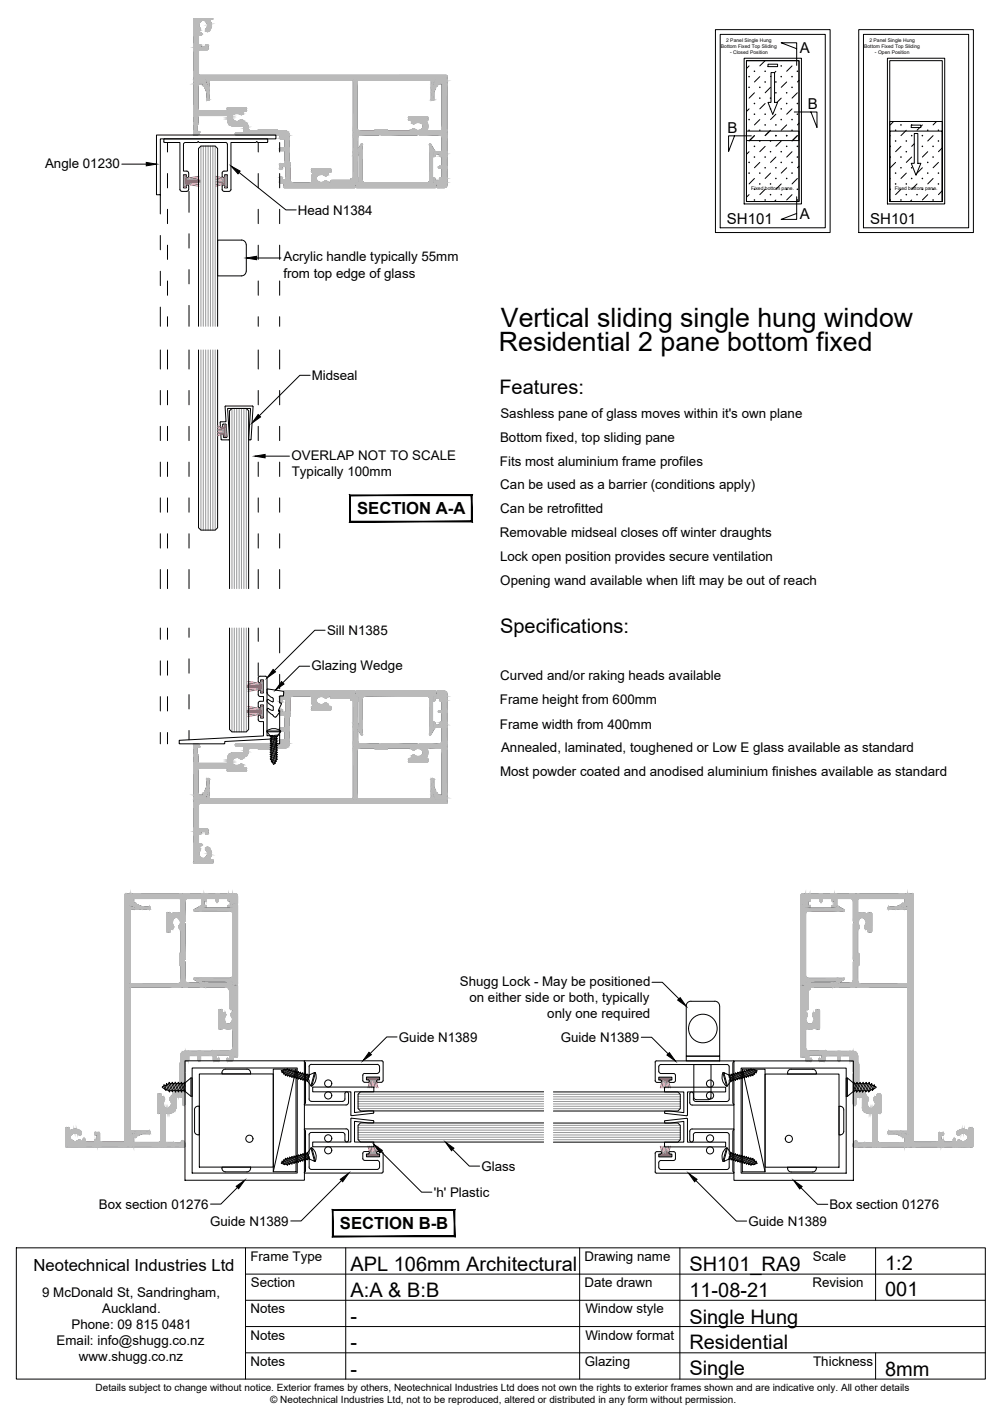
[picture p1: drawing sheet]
<svg xmlns="http://www.w3.org/2000/svg" width="210mm" height="297mm" viewBox="0 0 210 297" stroke-linecap="round" stroke-linejoin="round" font-family="sans-serif">
<defs><g id="words">
<g font-size="5.6">
<text x="104.9" y="68.5">Vertical sliding single hung window</text>
<text x="104.5" y="73.6">Residential 2 pane bottom fixed</text>
</g>
<g font-size="4.2">
<text x="104.6" y="82.5">Features:</text>
<text x="104.8" y="132.6">Specifications:</text>
<text x="73.4" y="266.2">APL 106mm Architectural</text>
<text x="144.4" y="266.2">SH101_RA9</text>
<text x="185.4" y="265.9">1:2</text>
<text x="73.4" y="271.7">A:A &amp; B:B</text>
<text x="144.4" y="271.6">11-08-21</text>
<text x="185.4" y="271.6">001</text>
<text x="73.4" y="277.2">-</text>
<text x="144.4" y="277.2">Single Hung</text>
<text x="73.4" y="282.7">-</text>
<text x="144.4" y="282.6">Residential</text>
<text x="73.4" y="288.2">-</text>
<text x="144.4" y="288.1">Single</text>
<text x="185.4" y="288.2">8mm</text>
</g>
<g font-size="3.5">
<text x="74.8" y="107.7">SECTION A-A</text>
<text x="71.2" y="257.5">SECTION B-B</text>
<text x="7" y="266.3">Neotechnical Industries Ltd</text>
</g>
<g font-size="3.1">
<text x="167.5" y="11.2">A</text>
<text x="169.2" y="22.8">B</text>
<text x="152.4" y="27.9">B</text>
<text x="152.3" y="46.9">SH101</text>
<text x="167.5" y="46">A</text>
<text x="182.3" y="46.9">SH101</text>
</g>
<g font-size="2.8">
<text x="9.4" y="35.1">Angle 01230</text>
<text x="62.4" y="45">Head N1384</text>
<text x="59.4" y="58.1">from top edge of glass</text>
<text x="59.4" y="54.8">Acrylic handle typically 55mm</text>
<text x="65.3" y="79.6">Midseal</text>
<text x="104.8" y="87.5">Sashless pane of glass moves within it's own plane</text>
<text x="104.7" y="92.5">Bottom fixed, top sliding pane</text>
<text x="61.1" y="96.3">OVERLAP NOT TO SCALE</text>
<text x="61.1" y="99.6">Typically 100mm</text>
<text x="104.7" y="97.5">Fits most aluminium frame profiles</text>
<text x="104.8" y="102.5">Can be used as a barrier (conditions apply)</text>
<text x="104.8" y="107.5">Can be retrofitted</text>
<text x="104.7" y="112.5">Removable midseal closes off winter draughts</text>
<text x="104.7" y="117.5">Lock open position provides secure ventilation</text>
<text x="104.8" y="122.5">Opening wand available when lift may be out of reach</text>
<text x="68.5" y="133">Sill N1385</text>
<text x="65.3" y="140.3">Glazing Wedge</text>
<text x="104.8" y="142.5">Curved and/or raking heads available</text>
<text x="104.7" y="147.5">Frame height from 600mm</text>
<text x="104.7" y="152.6">Frame width from 400mm</text>
<text x="105" y="157.5">Annealed, laminated, toughened or Low E glass available as standard</text>
<text x="104.7" y="162.5">Most powder coated and anodised aluminium finishes available as standard</text>
<text x="96.3" y="206.5">Shugg Lock - May be positioned</text>
<text x="98.3" y="209.9">on either side or both, typically</text>
<text x="114.7" y="213.2">only one required</text>
<text x="83.6" y="218.2">Guide N1389</text>
<text x="117.5" y="218.3">Guide N1389</text>
<text x="100.9" y="245.3">Glass</text>
<text x="90.9" y="250.7">'h' Plastic</text>
<text x="20.7" y="253.2">Box section 01276</text>
<text x="44" y="256.8">Guide N1389</text>
<text x="156.8" y="256.8">Guide N1389</text>
<text x="173.8" y="253.3">Box section 01276</text>
<text x="52.4" y="264.1">Frame Type</text>
<text x="52.5" y="269.7">Section</text>
<text x="122.4" y="264.1">Drawing name</text>
<text x="122.4" y="269.6">Date drawn</text>
<text x="170.2" y="269.6">Revision</text>
<text x="170.3" y="264.2">Scale</text>
<text x="8.8" y="271.8">9 McDonald St, Sandringham,</text>
<text x="21.4" y="275.1">Auckland.</text>
<text x="52.5" y="275.1">Notes</text>
<text x="122.6" y="275.1">Window style</text>
<text x="11.9" y="281.8">Email: info@shugg.co.nz</text>
<text x="15" y="278.5">Phone: 09 815 0481</text>
<text x="52.5" y="280.6">Notes</text>
<text x="122.6" y="280.7">Window format</text>
<text x="16.5" y="285.2">www.shugg.co.nz</text>
<text x="52.5" y="286.1">Notes</text>
<text x="122.5" y="286.2">Glazing</text>
<text x="170.3" y="286.1">Thickness</text>
</g>
<g font-size="2.1">
<text x="20" y="291.4">Details subject to change without notice. Exterior frames by others, Neotechnical Industries Ltd does not own the rights to exterior frames shown and are indicative only. All other details</text>
<text x="56.6" y="293.9">© Neotechnical Industries Ltd, not to be reproduced, altered or distributed in any form without permission.</text>
</g>
<g font-size="1">
<text x="151" y="10.1">Bottom Fixed Top Sliding</text>
<text x="152.1" y="8.8">2 Panel Single Hung</text>
<text x="152.9" y="11.3">- Closed Position</text>
<text x="181" y="10">Bottom Fixed Top Sliding</text>
<text x="182.1" y="8.7">2 Panel Single Hung</text>
<text x="183.3" y="11.2">- Open Position</text>
<text x="157.4" y="39.7">Fixed bottom pane.</text>
<text x="187.4" y="39.7">Fixed bottom pane.</text>
</g>
</g></defs>
<!-- layer: APL Notes -->
<g fill="#000" stroke="#000" stroke-width=".21">
<path d="M98.7 103.8v5.4l.2 .1zM98.7 103.8l.2-.1v5.6zM73.4 103.8h25.3l.2-.1zM73.2 103.7h25.7l-25.5 .1zM73.2 103.7l.2 5.5v-5.4zM73.2 103.7l.2 5.5-.2 .1zM73.4 109.2l-.2 .1 25.5-.1zM73.2 109.3l25.5-.1 .2 .1z"/>
<path d="M95.1 253.6v5.3l.2 .2zM95.1 253.6l.2-.2v5.7zM69.8 253.6h25.3l.2-.2zM69.6 253.4h25.7l-25.5 .2zM69.6 253.4l.2 5.5v-5.3zM69.6 253.4l.2 5.5-.2 .2zM69.8 258.9l-.2 .2 25.5-.2zM69.6 259.1l25.5-.2 .2 .2z"/>
</g>
<!-- layer: Glass -->
<g fill="#fff" stroke="#fff" stroke-width=".21">
<path d="M45.6 50.3h5.2zM45.6 50.3h5.2z"/>
<path d="M45.6 50.3l5.3 .1zM45.6 50.3l5.3 .1z"/>
<path d="M45.6 50.4h5.5zM45.6 50.4h5.5z"/>
<path d="M45.6 50.4l5.6 .1zM45.6 50.4l5.6 .1h-5.6z"/>
<path d="M45.6 50.5l5.8 .2-.2-.2zM45.6 50.5l5.8 .2h-5.8z"/>
<path d="M45.6 50.7l5.8 .1v-.1zM45.6 50.7l5.8 .1h-5.8z"/>
<path d="M45.6 50.8l5.9 .2-.1-.2zM45.6 50.8l5.9 .2h-5.9z"/>
<path d="M45.6 51l6 .1-.1-.1zM45.6 51l6 .1h-6z"/>
<path d="M45.6 51.1l6 .2v-.2zM45.6 51.1l6 .2h-6z"/>
<path d="M45.6 51.3l6 5.5v-5.5zM45.6 51.3l6 5.5h-6z"/>
<path d="M45.6 56.8l6 .2v-.2zM45.6 56.8l6 .2h-6z"/>
<path d="M45.6 57l5.9 .1 .1-.1zM45.6 57l5.9 .1h-5.9z"/>
<path d="M45.6 57.1l5.8 .2 .1-.2zM45.6 57.1l5.8 .2h-5.8z"/>
<path d="M45.6 57.3l5.8 .1v-.1zM45.6 57.3l5.8 .1h-5.8z"/>
<path d="M45.6 57.4l5.6 .2 .2-.2zM45.6 57.4l5.6 .2h-5.6z"/>
<path d="M45.6 57.6l5.5 .1 .1-.1zM45.6 57.6l5.5 .1h-5.5z"/>
<path d="M45.6 57.7h5.5zM45.6 57.7h5.3z"/>
<path d="M45.6 57.7h5.3zM45.6 57.7l5.2 .1z"/>
<path d="M45.6 57.8h5zM45.6 57.8h5.2z"/>
</g>
<g fill="none" stroke="#000" stroke-width=".21">
<path d="M51.6 56.8a1.01 1.01 0 0 1-1 1h-5v-7.5h5a.97 .97 0 0 1 1 1v5.5M41.6 73.3v37.3l.5 .4h3l.5-.4v-37.3M41.6 68.4v-37.3l.5-.5h3l.5 .5v37.3M48.1 131.6v21.2l.5 .5h3l.5-.5v-21.2M48.1 123.3v-37.3l.5-.4h3l.5 .4v37.3M65.5 239.2h8v-4.9l4.7 .4 .1 .2v.3l-4-.3v4.3h4v1h-12.8zM78.2 233.2l.1-.5-4 .4v-4.4h4v-1h-12.8v1h8v4.9l.1 .1M78.2 233.2l-4.5 .5M113.9 228.7h-38.4l-.5 .5v3l.5 .5h38.4M113.9 235.2h-38.4l-.5 .5v3l.5 .5h38.4M115.9 228.7h26.1l.5 .5v3l-.5 .5h-26.1M115.9 235.3h26.1l.5 .4v3l-.5 .6h-26.1"/>
<path d="M144 233.6l-.1 .1-4.7-.5v-.5l4 .4v-4.4h-4v-1h12.8v1h-8v4.9M144 234.4l-.1-.1-4.6 .5-.1 .1M144 234.4v4.9h8v.9h-12.8v-.9h4v-4.4l-2.9 .4h-1.1v-.4"/>
<circle cx="68.8" cy="227" r=".75"/>
<circle cx="68.8" cy="238.5" r=".75"/>
<circle cx="68.8" cy="229.5" r=".75"/>
<circle cx="148.7" cy="227" r=".75"/>
<circle cx="148.7" cy="229.5" r=".75"/>
<circle cx="148.7" cy="238.5" r=".75"/>
<circle cx="68.8" cy="241" r=".75"/>
<circle cx="148.7" cy="241" r=".75"/>
</g>
<!-- layer: APL Joinery -->
<g fill="none" stroke="#000" stroke-width=".21">
<path d="M40.6 4v12.7l.1 .1M40.6 16.9v11.3l.1 .1a.89 .89 0 0 0 1.1-.6M40.6 16.9l2.6-.1 .1 .1M41.6 6.7l.1 .2M41.7 6.9h.4M41.8 15.8h51.7l.1 .1M41.9 5.9a.69 .69 0 0 1-.3 .8M42 9.4l.1 .1M42.1 6.9l.1 .1v.3l-.6 .2v1.9h.4M42.1 9.5v.4h1v-.5h.4l.1 .9-.1 .1M42.8 16.8l.3 .2 .2 .9M43 18.5l.3 .9v1.4l.3 .2 .2-.2v-3.9l.2-.1h46.2l.2 .1v3.9l.2 .2 .3-.2v-1.4l.3-.9"/>
<path d="M43.1 4.4a.98 .98 0 0 0-1.2 .3 .98 .98 0 0 0 0 1.2M43.1 4.4a1.18 1.18 0 0 1 0 1.7 .37 .37 0 0 0 .2 .5 .37 .37 0 0 0 .4-.1M43.3 17.9l-.1 .1h-.5l-.1-.4h-1.1v5.4l.5 .3h5.6l.1-.7M43.3 16.9v1.4h-.3v.2M43.5 10.4h-1.7l-.2 .2v4.9l.2 .3M44 4.4a1.65 1.65 0 0 1-.3 2.1M44.2 4l-.2 .2v.2M44.6 4h-.4M74.1 16.8l-.1 .1v20.5h-.4l-.1 .4h-4l-.1 .5-.8-.2M74.6 16.8l.2 .1M74.8 16.9v10.2l.5 .3h3.3l.1-.3h2.3l.1 .2M90.9 17.9v.1h.6"/>
<path d="M91.1 17l-.2 .9M91.3 16.8l-.2 .2M91.5 18l.1-.4h1v9.5l-.3 .3h-2.5l-.3-.3M93.6 16.9l-2.7-.1v1.5h.2l.1 .2M93.6 16.7l-.1 .1M93.6 15.9v.8M93.6 16.9v21.9M41.4 26l-.1 1.5 .5 .1v.1M47.7 24.3l-.1-.1h-6l-.3 1.8M47.7 24.3a1.59 1.59 0 0 0 .8 2l.3 .1M47.7 22.6h3.8l.1 .1M48.8 25.1a1.3 1.3 0 0 0 1.7 0l.3 .1 .2 .3a1.38 1.38 0 0 1 1 1.6l.5 .3 1.6-.1"/>
<path d="M48.8 26.4h2M50.8 26.4l.3 .2M50.8 27.8h-1.2l-.3 .2 .3 .3h6.3l.2-.2 .2 .2h2.3v.6M51.1 27.5l-.3 .3M51.1 26.7v.8M51.6 23.2l-.1 .1h-.5v.4l-.4 .3a1.21 1.21 0 0 0-2 .3l.1 .8M51.6 22.7v.5M54.1 27.3l.1-.1h3.8l.1 .1M58.1 27.3l1.5 .1a1.01 1.01 0 0 1 1 1v5.6l.1 .1M58.6 34.5v.8l.2 .2 .2-.1 .1-.5h.8v2.7h-.8v-.3l-.3-.3-.2 .3 .1 .9 .8 .1v1h14.8l.1-.1M58.6 28.9l.1 .1M58.7 29h1v2h-.9l-.2 .3 .2 .2h.9v2.8h-.9l-.2 .2"/>
<path d="M60.7 37.8l.3 .4 .2 .1M60.7 34.1v3.7M65.4 36.1l.2 .2a2.4 2.4 0 0 0-.2 1.8l-.3 .2h-3.9M69.2 35.4l.1 .1-.1 .6M69.2 36.1h-.4a.61 .61 0 0 1-.9 .6 .96 .96 0 0 0-1.3 0 .96 .96 0 0 0-.1 1.3 .96 .96 0 0 0 1.4 0 .46 .46 0 0 1 .7 .2M69.2 35.4h-3.8l-.1 .1 .1 .6M74.9 38.2l-.4 .1v.9M75 31.7l-.1-.2 .9-1.3 .1 7.6M75 31.7h.3v6.7M75.3 38.4l-.1 .2-.4-.3-.2 .1v.8h16.7v-.8l-.2-.1-.4 .3M75.9 37.8l.1 .2 .4 .3h13.1l.4-.3 .1-.2M86.1 25.2a.68 .68 0 0 0 .7 .7 1.13 1.13 0 0 1 1.7 0"/>
<path d="M88.5 25.9a1.01 1.01 0 0 1-.4 1.3 1.01 1.01 0 0 1-1.3-.2l-.4 .1-.4 .3h-4.9v-.1M89.3 25.4a2.02 2.02 0 0 1 .2 1.7M89.4 25.2l-.1 .2M89.4 25.2h.1M89.5 24.5l.1 .1-.1 .6M89.5 24.5h-3.9v.7h.5M90.6 31.9l.1 .9M90.6 38.4l.1 .1M90.7 31.8l-.1 .1M90.7 37.3l-.1 .9 .1 .1M90.7 31.8h1.9v-3l-.2-.4-4.5-.1-.3-.2-.3 .2h-7.4l-.3-.2-.3 .2-4.1 .1-.3 .4v3h.3l.1 .2-.4 .6v4.7h.3l.1 .2-.4 .7M90.7 32.8l.4-.1v-.4h1v.4l.5 .1v2l-.6 .1-.1 .1 .2 .2h.5v2.1h-.5v.5h-1v-.5h-.4"/>
<path d="M90.7 38.3h.8l.1 1M90.9 31.7l.1-.2-.9-1.3-.1 7.6M90.9 31.7h-.3v6.7M93.6 38.8l-.3 .4-.2 .1h-1.5M40.6 155.9v11.3M40.6 155.9l.1-.1a.86 .86 0 0 1 1.1 .6M41.3 158.1l.2 .1v1.6M41.5 159.8l.1 .1M41.6 159.9h6M41.8 156.4l-.5 .2 .1 1.5M48.7 159a1.01 1.01 0 0 0 .4 1.3 1.01 1.01 0 0 0 1.3-.2l.5 .1 .1 .6 .6 .1M48.8 157.7a1.15 1.15 0 0 0-1.1 1.2l-.2 1"/>
<path d="M48.8 157.7h2M50.8 156.3l.3 .2M51.1 157.5l-.3 .2M51.1 156.6v.9M58.6 155.2v.6h-2.3l-.2 .2-.2-.2h-6.3l-.3 .3 .3 .2h1.2M58.7 155.1h-.1M58.8 153.1h.9v2h-1M58.8 149.9h.9v2.7h-1l-.1 .2 .2 .2M60.7 150l-.1 .1v5.6a1.01 1.01 0 0 1-1 1h-1.5l-.1 .2h-3.8l-.1-.2h-1.6a.55 .55 0 0 0-.5 .8 1.21 1.21 0 0 1-1 1.1l-.2 .3-.3 .1a1.24 1.24 0 0 0-1.7 0M61.2 145.8l-.4 .2-.1 .3v3.7M61.2 145.8h3.9l.3 .3a2.22 2.22 0 0 0 .2 1.7l-.1 .2M65.5 148l-.2 .1 .1 .6h3.8"/>
<path d="M68.6 145.9a.46 .46 0 0 1-.7 .2 .96 .96 0 0 0-1.4 0 .96 .96 0 0 0 .1 1.3 .96 .96 0 0 0 1.3 0 .5 .5 0 0 1 .6 0 .5 .5 0 0 1 .2 .5l.1 .1M68.6 145.9l.8-.1 .1 .5M68.8 148h.4M69.2 148l.1 .6-.1 .1M69.5 146.3h4l.1 .4h.4v20.5l.1 .1M74.4 144.9l-.1-.1h-14.8v1l-.8 .1-.1 .9 .2 .3 .3-.3v-.3h.8v2.7h-.8l-.1-.6h-.3l-.1 1 .2 .2M74.5 144.9v.9l.4 .1M74.9 145.9l.4 .7-.1 .2h-.3v4.7l.4 .6-.1 .2h-.3v3M74.9 155.3l.1 .2 .4 .3h3.9l.3 .3 .3-.3h7.4l.3 .3 .3-.3h4.2l.4-.3 .1-.2M75 145.5l-.2 .2h-.2v-.9h16.7v.9h-.2l-.3-.2M75 145.6h.2M75.2 145.5l.1 .2"/>
<path d="M75.3 145.7v6.7l-.4 .1 .9 1.4 .1-7.6 .1-.3 .4-.2 13.3 .1 .3 .4v7.5l.2 .1 .8-1.3-.1-.2h-.3v-6.7M78.6 156.8l.1 .2 2.3-.1 .1-.1M78.6 156.8v-.1h-3.3l-.5 .3v10.2M81.1 156.8v-.1h4.9l.2 .1a.46 .46 0 0 0 .8 .2 .93 .93 0 0 1 1.2-.1 .93 .93 0 0 1 .1 1.3l-.1 .1M86.1 158.9h-.5v.7h3.9M87 158.3a.51 .51 0 0 0-.6 0 .51 .51 0 0 0-.3 .5v.1M87 158.3a.92 .92 0 0 0 1.2 0M89.3 158.7l.1 .2M89.5 158.9l.1 .6-.1 .1M89.5 157a2.02 2.02 0 0 1-.2 1.7M89.5 157l.3-.3h2.5l.3 .3v9.6h-1l-.1-.5M90.6 151.4l.1 .9"/>
<path d="M90.7 151.3l-.1 .1M90.7 145.8l-.1 .1 .1 .9M90.7 145.5l-.1 .2M90.7 152.3h1.9v3M90.7 151.3l.4 .1M90.7 146.8h.4v-.5h1v.5h.5v2.1h-.5l-.2 .2 .2 .2h.5v2l-.5 .1M90.7 145.6h.2M91.1 151.4v.4h1v-.4M91.6 144.8l-.1 1h-.8M91.6 144.8h1.5l.4 .3 .1 .2M93.6 145.3v21.9M40.6 167.2l.1 .1"/>
<path d="M41.6 177.4l.1 .2a.37 .37 0 0 1 .2 .6M41.6 168.6v4.9l.2 .2h1.7l.1 .1-.1 .9h-.4v-.5h-1v.4M41.9 178.2a.98 .98 0 0 0 0 1.2 .98 .98 0 0 0 1.2 .3M42.1 174.6l-.5 .1v1.9l.6 .2 .1 .1-.2 .3h-.5v.2M43.2 167.3h-2.5l-.1 .1v13.3l.1 .1M43.3 167.2l-.1 .1M43.3 167.2v-1.4l-.3-.1a3.9 3.9 0 0 0 .4-2.6h.4v.2v3.9l.1 .1M43.3 166.2l-.2 .9-.3 .2M43.7 177.6a2.01 2.01 0 0 1 .3 2.3l.2 .2M43.7 177.6a.37 .37 0 0 0-.5 0 .37 .37 0 0 0 0 .5 1.12 1.12 0 0 1-.1 1.6M44 167.3h46.2M47.7 161.5l-.1-.7h-5.6l-.5 .3v5.5h1.1l.1-.5h.5l.1 .1"/>
<path d="M51.6 161.4l-.1 .1h-3.8M51.6 160.9v.5M74.8 167.2l-.2 .1M91 167.3h2.5l.1 .1M91.1 167.1l.2 .2M91.2 165.6l-.1 .2h-.2v1.4l.1 .1M91.2 165.6l-.3-.9v-1.4l-.3-.2-.2 .2v3.9l-.2 .1M91.5 166.1l-.6 .1 .2 .9M93.6 167.2l-.1 .1M93.6 168.2l-.1 .1h-51.7l-.2 .2M93.6 167.4v.8M27.2 187.3l22-.1 .3 .1 .3 .4-.1 1.5-.1 .1"/>
<path d="M27.3 189.5l.1 .2M27.4 189.7l.9 .2 .2-.1-.1-.6h-.4v-1h9.6l.3 .3-.1 2.5-.3 .3a2.22 2.22 0 0 0-1.7 .2l-.2-.3-.7 .1 .1 3.9h.6l.1-.5a.64 .64 0 0 0 .5-.9 .98 .98 0 0 1 0-1.2 .98 .98 0 0 1 1.3-.3M31.2 190.4l.3-.2-.1-.2a3.9 3.9 0 0 1-2.5-.4l-.1 .4-1.5-.1-.1-2.6-.1-.1h-.8l-.1 51.8-.2 .2M31.3 190.5h-3.9l-.1 .1v46.2l.1 .1M37.5 192.3v.2a1.03 1.03 0 0 1 0 1.5v.4l.3 .4 .1 4.9-.3 .1v2.3l.3 .1v3.3M39.2 188.2l-.4 .2-.1 .3v4.3l-.2 .2 .2 .3v7.5l-.2 .2 .2 .3v3.9l.1 .2 .4 .3M39.3 188.2h3v1.9M40.7 180.8h3.8M42.1 189.9h-.2l-1.3 .8 7.6 .1 .5 .2v13.4l-.2 .4-.3 .1M42.1 190v.2h6.8l.1-.1M42.2 190.1l.9 .1M43.1 189.7l.2 .4"/>
<path d="M43.1 188.7l.2-.5h2v.6h.3l.1-.1M43.1 188.7h-.4v1h.4M43.2 190.1l-.1 .1M44.2 180.1l.4 .1-.1 .6M45.7 188.7v-.5h2l.1 .5h.5v1h-.5l-.1 .4M47.7 190.1l.9 .1M48.7 190.1l-.1 .1M49 189.4l-.2 .3 .2 .4M49.1 189.5h.5M49.6 189.5l.1 .1 .1 16.5-.2 .2M49.6 189.4h-.8v.7M167.8 187.7v1.6l1 .1v.7l.1 .1h.8v-.4l-.4-.1v-1h.3"/>
<path d="M168.4 189.5l.3 .2-.2 .3M168.5 189.5l-.7 .1v16.6l.7 .1M168.5 190l.1 .2h6.8v-.2M169.6 188.7l.1-.5h2.1v.5M171.8 188.7l.2 .2 .2-.2M174.4 188.7l-.1-.5h-2.1v.5M175.6 189.9l-.2 .1M175.6 189.9l1.2 .7v.2M176.8 190.8h-7.5l-.5 .3v13.3M178.7 188.7l-.2-.4-.3-.1h-2.9v1.9l-.9 .1-.1-.4 .5-.1v-1h-.4M178.8 188.7v4.3l.2 .2-.2 .3v7.5l.2 .2-.2 .3-.1 3.9-.2 .4-.3 .1M179.7 194.8v4.9l.2 .2v2.2l-.1 .1"/>
<path d="M179.9 192.6a.92 .92 0 0 0 0 1.3M179.9 193.8a.73 .73 0 0 1-.2 1M180 191.3a2.02 2.02 0 0 1 1.6 .2M180 192.4a1.03 1.03 0 0 1 1.1 0M180 192.4l-.1 .2M181.1 192.4l.1 .2M181.2 193.8v.5l.5 .3M181.2 192.6a.92 .92 0 0 1 0 1.3M181.7 194.6l.3 .6M181.8 191.4l-.2 .1M181.8 191.3l.2-.1 .6 .1M181.8 191.4h.1"/>
<path d="M182 195.2h.5M182.6 195.1l-.1 .1M182.6 191.4v3.7M186.2 190l-.2 .2 .2 .3M186.3 190.5h3.8M188.6 189.6l.1 .1M188.6 189.6l-.9 .4h-1.4M188.8 189.7v.3h1.3M189.1 189.2l-.1 .6 .2 .2M189.1 189.2h.4v-1h-9.6l-.2 .3v2.6l.3 .2M190.1 190.5l.1 .1M190.2 187.3l-21.9-.1-.3 .1-.2 .4"/>
<path d="M190.2 189.5l-.1 .2-.9 .3M190.3 187.3l.1-.1 .9 .1v51.7M190.3 187.3l-.1 2.5-.1 .2M190.3 190.6l-.1 46.3-.1 .1M27.3 206.6l.1 .2h20.5l.1 .4M37.8 205.5l-.2 .5h-.3h-9.9l-.1 .2M42.2 205.6l.2-.1 .7 .4h4.6v-.3M42.3 205.6v.3h-3M47.3 214.4a1.27 1.27 0 0 1 0-1.8l-.2-.4-.5-.1-.1-.5h-.6l-.1 3.8 .7 .1 .3-.3a2.4 2.4 0 0 0 1.7 .2l.2 .3M47.7 205.6l.2-.1 .7 .4M48 207.3h.3v4l.1 .1M48.3 204.9l-7.7 .1 1.3 .9 .2-.1"/>
<path d="M48.4 211.5h.4l-.2 .7a.47 .47 0 0 0-.1 .7 .97 .97 0 0 1 0 1.2 .97 .97 0 0 1-1.2 .3M48.6 205.9l.2 .5h.8M48.7 219.6l-.2 .4-.3 .1h-3.6l-.2 .1M48.8 215.7v3.9M49 205.6l-.1-.1h-6.8v.3M49 205.6l-.2 .4 .2 .3M49.1 206.3h.5M49.6 206.4l.2 .1-.1 14.8-.1 .1h-.8l-.1 .6-.2 .2-1-.1v-.1l.2-.3M168.5 205.8l.2 .3-.3 .2M168.8 204.4v.3l.5 .2h7.5v.3M169.1 211.5h-.3l.1 .7a.45 .45 0 0 1 .1 .7 .98 .98 0 0 0 0 1.3 .98 .98 0 0 0 1.2 .2M169.6 207.2l-.3 .1v4.1l-.2 .1"/>
<path d="M170.7 212.1l-.3 .1-.2 .4a1.29 1.29 0 0 1 0 1.8M170.7 212.1h.1M170.8 212.1l.2-.5h.6l.1 3.8-.1 .1M170.9 215.4l-.2-.1a2.4 2.4 0 0 1-1.7 .2l-.2 .2v3.9l.2 .4 .3 .1M170.9 215.4l.2 .1M170.9 215.4h.1M171.1 215.5h.5M176.8 205.2l-1.3 .7-.1-.4h-6.8l-.1 .3M178.3 205.9h-3l-.2-.4-.7 .4h-4.7l-.1-.4-.8 .5v.4h-1v14.9l1 .1v.6M179.8 202.2h-.1v3.4l.2 .4h.3M180.2 206.1h9.9M190.1 206.1l.1 .1"/>
<path d="M190.1 206.8h-20.4v.4M190.2 206.7l-.1 .1M14.5 236.3l-.6-.1-.1 .1v3.8M14.5 236.4v.2M14.5 236.6l.2 .2a1.49 1.49 0 0 1 2.4 .6 .37 .37 0 0 1-.7 .2M14.8 237.7a1.02 1.02 0 0 0 .4 1.3 1.02 1.02 0 0 0 1.3-.2l.3 .1 .3 .3h.2l.1-.1M15.1 237.6l.6-.3 .7 .3M15.1 237.6l-.3 .1M17.4 239.1v-.4l.2-.2 .2 .2v.4M17.8 239.1l.1 .1h1.9l.1-.4 .5-.1v-1h-.5v-.4l.8-.1 .2 1.8 .2 .2h4.9M27.4 237h3.8l.3 .2-.1 .2a4.4 4.4 0 0 0-2.5 .4l-.1-.3h-1.5v2.7h11.3l.1-.1M28.3 237.5l-.9 .2-.1 .3"/>
<path d="M28.3 237.5h.2v.6M28.5 238.1l-.5 .1v1.1h5.2l.3-.1 .2-.4M33.2 233.2h.6v5.6M34.6 233.2l.1 6.1M34.7 239.3h1.7M35.7 233.1l-1.1 .1M38 239.1l.1-.1a.86 .86 0 0 1 .6 1.1M38 239.1v.4h-1.5l-.1-.2M38.2 231.2l.3 .3 .2-.3M38.2 230l-.2-.3-1.1 .1-.1 2.2a1.15 1.15 0 0 1-1.1 1.1M38.3 230v1.2M44.5 220.2h-5.6a.97 .97 0 0 0-1.1 1l.1 1.5-.3 .1v3.8l.3 .1v1.6a.59 .59 0 0 1-.8 .5 1.15 1.15 0 0 0-1.2 1l-.2 .2-.1 .3a1.17 1.17 0 0 1-.3 1.9 1.02 1.02 0 0 1-1.1-.6 1.02 1.02 0 0 1 .2-1.2l-.1-.5-.5-.1-.1-.6h-.6l-.1 3.9 .2 .1"/>
<path d="M45.7 221.7l.3 .3-.1 .1-1 .1-.2-.2v-.9h-2.7v.9l-.3 .2-.2-.2v-.9h-2v1.1h-.8v2.3l-.1 .2 .1 .2v6.3M45.7 221.7h-.3v-.7h2.7v.7h-.4M168.8 222l.2 .2 1-.1v-.3l-.6-.1v-.7h2.8v.7l-.6 .1v.3l1 .1 .2-.2M169.3 220.1l9.4 .1M172.8 222v-.9h2.7v.9M175.5 222l.3 .2 .2-.2M176 222v-.9h2v1.1h.8v2.3l.2 .2-.2 .2v6.4M178.7 220.2a1.01 1.01 0 0 1 1 1v1.5l.1 .2M178.8 231.2l.2 .3 .3-.3M179.3 239l.2 .1M179.3 239a.8 .8 0 0 0-.4 1.2l11.3-.1M179.5 229.7l-.2 .3v1.3"/>
<path d="M179.5 239.1v.4h1.5l.1-.2 1.8-.1M179.5 229.8l.9-.1 .3 .3M179.7 226.7v1.6l.2 .5h.3M179.9 222.9l-.1 3.7-.1 .1M180.2 228.8h.2M180.4 228.8a1.15 1.15 0 0 1 1.1 1l.3 .2 .1 .3a1.17 1.17 0 0 0 .3 1.9 1.02 1.02 0 0 0 1.1-.6 1.02 1.02 0 0 0-.2-1.2l.1-.5 .3-.1M180.7 232a1.15 1.15 0 0 0 1.1 1.1M180.7 230v2M181.8 233.1l1.1 .2M182.9 233.3v6M184.5 229.3h-.7l-.1 .5h-.2M184.5 233.1l-.7 .1v5.7l.2 .4h.3"/>
<path d="M184.5 229.3v3.8M186.2 237l-.2 .2 .2 .3M186.3 237.5h1.4l.9 .4 .2-.4h1.3M186.3 237h3.8M189 238.1l.1 .1M189.1 238.2h.4v1.1h-5.2M190.1 237.5l.1 .1 .1 2.5M190.2 238l-.1-.2-1-.3-.1 .6M191.3 239l.2 .2 4.9 .1M196.7 239l-.3 .2M197.5 237.7l.1-.4h-.9v1.7M197.5 237.8h-.3v.9l.4 .1 .1 .5 1.9-.1 .1-.1"/>
<path d="M199.7 238.7v.4M200.5 237.1a.37 .37 0 0 0 0 .5 .37 .37 0 0 0 .6 0M201.1 237.6a1.05 1.05 0 0 1 1.5 .1M202.6 236.8a1.68 1.68 0 0 0-2.1 .3M202.7 237.7a1.02 1.02 0 0 1-.4 1.3 1.02 1.02 0 0 1-1.3-.2l-.8 .5-.2-.7h-.2l-.1 .1M203 236.6l-.1 .2h-.3M203.7 236.4l-.5-.2-.2 .4M203.8 236.4v3.7M13.8 240.1l.1 .1h13.2l.1-.1M190.3 240.1l.1 .1h13.2l.1-.1"/>
</g>
<!-- layer: APL Hatch -->
<g fill="#bababa" stroke="#bababa" stroke-width=".21">
<path d="M90.5 163.1h.2z"/>
<path d="M67.6 145.9h1.1z"/>
<path d="M68.1 146.2h.2z"/>
<path d="M69.4 146.3h5.7z"/>
<path d="M58.8 147.1h.1z"/>
<path d="M68.2 147.3h.1z"/>
<path d="M92.1 148.9h1.5z"/>
<path d="M92 149.3h1.6z"/>
<path d="M58.8 149.9h1.9z"/>
<path d="M90.7 152.3h2.9z"/>
<path d="M58.8 153.1h1.8z"/>
<path d="M58.7 155.1h1.9z"/>
<path d="M49.5 156.3h10.9z"/>
<path d="M50.9 156.3h9.5z"/>
<path d="M51 156.3h9.4z"/>
<path d="M88.1 156.9h1.4z"/>
<path d="M86.6 157.1h.2z"/>
<path d="M51 157.7h1z"/>
<path d="M50.9 157.7h1.1z"/>
<path d="M86.6 158.2h.1z"/>
<path d="M50.5 159h.1z"/>
<path d="M50.5 160.1h.1z"/>
<path d="M90.1 153.9h.1z"/>
<path d="M75.7 153.9h.1z"/>
<path d="M90.5 21h.2z"/>
<path d="M40.7 16.8h52.8z"/>
<path d="M43.1 4.4h.9z"/>
<path d="M40.6 4h1.1z"/>
<path d="M59.5 39.3h14.9z"/>
<path d="M67.6 38.2h1.1z"/>
<path d="M68.1 37.9h.2z"/>
<path d="M69.4 37.8h5.7z"/>
<path d="M73.5 37.5h1.8z"/>
<path d="M73.6 37.4h1.7z"/>
<path d="M58.8 37h.1z"/>
<path d="M68.2 36.8h.1z"/>
<path d="M65.6 36.2h3.1z"/>
<path d="M92 34.9h1.6z"/>
<path d="M92.1 34.8h1.5z"/>
<path d="M58.8 34.3h1.9z"/>
<path d="M90.7 31.8h2.9z"/>
<path d="M58.8 31.1h1.8z"/>
<path d="M58.6 29h2z"/>
<path d="M49.5 27.8h10.9z"/>
<path d="M51 27.8h9.4z"/>
<path d="M88.1 27.2h1.4z"/>
<path d="M86.6 27h.2z"/>
<path d="M51 26.4h1z"/>
<path d="M50.9 26.4h1.1z"/>
<path d="M86.6 25.9h.1z"/>
<path d="M86.2 25.3h3.1z"/>
<path d="M50.5 25.1h.1z"/>
<path d="M50.5 24h.1z"/>
<path d="M49.7 23.7h1.3z"/>
<path d="M74.5 38.6h16.8z"/>
<path d="M90.1 30.2h.1z"/>
<path d="M75.7 30.2h.1z"/>
<path d="M31.5 190.1v.2z"/>
<path d="M31.5 237.2v.1z"/>
<path d="M27.2 187.2v53z"/>
<path d="M17.1 237.3v.1z"/>
<path d="M48.4 212.5v.2z"/>
<path d="M48.3 205.7v5.7z"/>
<path d="M47.9 205.5v1.8z"/>
<path d="M47.3 212.5v.1z"/>
<path d="M46.6 212.1v3.1z"/>
<path d="M46.6 212.1v3.2z"/>
<path d="M45.7 187.2v1.6z"/>
<path d="M45.3 187.2v1.6z"/>
<path d="M44.7 220.1v2z"/>
<path d="M42.3 187.2v2.9z"/>
<path d="M41.5 220.2v1.8z"/>
<path d="M39.5 220.2v2z"/>
<path d="M38.3 220.4v10.9z"/>
<path d="M38.2 220.4v9.5z"/>
<path d="M38.2 220.5v9.4z"/>
<path d="M37.7 191.3v1.4z"/>
<path d="M37.5 194.1v.2z"/>
<path d="M36.9 228.8v1z"/>
<path d="M36.4 194.1v.1z"/>
<path d="M35.7 191.4v3.3z"/>
<path d="M35.6 230.2v.1z"/>
<path d="M34.5 230.2v.1z"/>
<path d="M27.3 187.2v2.4z"/>
<path d="M40.6 190.6v.1z"/>
<path d="M40.6 205v.1z"/>
<path d="M186 190.2v.1z"/>
<path d="M186 237.2v.1z"/>
<path d="M200.4 237.3v.1z"/>
<path d="M168.8 219.7v2.3z"/>
<path d="M169.1 212.5v.2z"/>
<path d="M170.2 212.5v.2z"/>
<path d="M171.7 211.6v3.9z"/>
<path d="M171.8 187.2v1.6z"/>
<path d="M172.2 187.2v1.6z"/>
<path d="M172.8 220.1v2z"/>
<path d="M175.3 187.2v2.9z"/>
<path d="M176 220.2v1.8z"/>
<path d="M178 220.2v2z"/>
<path d="M179.3 220.4v10.9z"/>
<path d="M179.8 191.3v1.5z"/>
<path d="M180.6 228.9v.9z"/>
<path d="M181.1 194.1v.2z"/>
<path d="M181.8 191.4v3.3z"/>
<path d="M181.9 230.2v.2z"/>
<path d="M183 230.2v.1z"/>
<path d="M190.2 187.2v2.4z"/>
<path d="M176.9 190.7v.1z"/>
<path d="M176.9 205v.1z"/>
<path d="M43.6 163.1h.1zM43.5 163.1h.2z"/>
<path d="M90.5 163.1h.2zM90.5 163.1h.2z"/>
<path d="M43.5 163.1h.2zM43.5 163.1h.2z"/>
<path d="M90.5 163.1h.3zM90.5 163.1h.3z"/>
<path d="M43.5 163.1h.2zM43.4 163.1h.3z"/>
<path d="M90.5 163.1h.3zM90.4 163.1h.4z"/>
<path d="M43.4 163.1h.4zM43.4 163.1h.4z"/>
<path d="M90.4 163.1l.4 .1zM90.4 163.1l.4 .1z"/>
<path d="M43.4 163.1l.4 .1zM43.4 163.1l.4 .1z"/>
<path d="M90.4 163.2h.4zM90.4 163.2h.4z"/>
<path d="M43.4 163.2h.4zM43.4 163.2h.4z"/>
<path d="M90.4 163.2l.4 .1zM90.4 163.2l.4 .1z"/>
<path d="M43.4 163.2l.4 .1zM43.4 163.2l.4 .1z"/>
<path d="M90.4 163.3h.5zM90.4 163.3h.5z"/>
<path d="M43.3 163.3h.5zM43.3 163.3h.5z"/>
<path d="M90.4 163.3l.5 1.4v-1.4zM90.4 163.3l.5 1.4h-.5z"/>
<path d="M43.3 163.3l.5 1.4v-1.4zM43.3 163.3l.5 1.4h-.5z"/>
<path d="M90.4 164.7l.8 .9-.3-.9zM90.4 164.7l.8 .9h-.8z"/>
<path d="M43.3 164.7l.5 .9v-.9zM43.3 164.7l.5 .9h-.8z"/>
<path d="M90.4 165.6l.8 .1zM90.4 165.6l.8 .1z"/>
<path d="M43 165.6l.8 .1zM43 165.6l.8 .1z"/>
<path d="M90.4 165.7h.8zM90.4 165.7h.8z"/>
<path d="M43 165.7h.8zM43 165.7h.8z"/>
<path d="M90.4 165.7h.8zM90.4 165.7h.8z"/>
<path d="M43 165.7h.8zM43 165.7h.8z"/>
<path d="M90.4 165.7h.8zM90.4 165.7h.8z"/>
<path d="M43 165.7h.8zM43 165.7h.8z"/>
<path d="M90.4 165.7h.8zM90.4 165.7l.8 .1z"/>
<path d="M43 165.7l.8 .1zM43 165.7l.8 .1z"/>
<path d="M90.4 165.8h.8zM90.4 165.8h.8z"/>
<path d="M43 165.8h.8zM43 165.8h.8z"/>
<path d="M90.4 165.8h.8zM90.4 165.8h.8z"/>
<path d="M43 165.8h.8zM43 165.8h.8z"/>
<path d="M90.4 165.8h.8zM90.4 165.8h.8z"/>
<path d="M43 165.8h.8zM43 165.8h.8z"/>
<path d="M90.4 165.8h.7zM90.4 165.8h.8z"/>
<path d="M43 165.8h.8zM43 165.8h.8z"/>
<path d="M90.4 165.8h.7zM90.4 165.8h.7z"/>
<path d="M43.1 165.8h.7zM43.1 165.8h.7z"/>
<path d="M90.4 165.8l.5 1.4v-1.4zM90.4 165.8l.5 1.4h-.5z"/>
<path d="M43.3 165.8l.5 1.4v-1.4zM43.3 165.8l.5 1.4h-.5z"/>
<path d="M90.4 167.2h.5zM90.4 167.2h.5z"/>
<path d="M43.3 167.2h.5zM43.3 167.2h.5z"/>
<path d="M90.4 167.2h.5zM90.4 167.2h.5z"/>
<path d="M43.3 167.2h.6zM43.3 167.2h.6z"/>
<path d="M90.4 167.2h.5zM90.4 167.2h.5z"/>
<path d="M43.3 167.2h.6zM43.3 167.2h.6z"/>
<path d="M90.3 167.2l.6 .1zM90.3 167.2l.6 .1z"/>
<path d="M43.3 167.2l.6 .1zM43.3 167.2l.6 .1z"/>
<path d="M90.3 167.3h.6zM90.3 167.3h.6z"/>
<path d="M43.3 167.3h.6zM43.3 167.3h.6z"/>
<path d="M90.3 167.3h.6zM90.3 167.3h.6z"/>
<path d="M43.3 167.3h.6zM43.3 167.3h.6z"/>
<path d="M90.3 167.3h.6zM90.3 167.3h.6z"/>
<path d="M43.3 167.3h.6zM43.3 167.3h.6z"/>
<path d="M90.3 167.3h.6zM90.2 167.3h.7z"/>
<path d="M43.3 167.3h.6zM43.2 167.3h.7z"/>
<path d="M90.2 167.3h.8zM90.2 167.3h.8z"/>
<path d="M43.2 167.3h.8zM43.2 167.3h.8z"/>
<path d="M40.7 167.3h52.8zM40.7 167.3h52.8z"/>
<path d="M40.7 167.3h52.8zM40.7 167.3h52.8z"/>
<path d="M40.7 167.3h52.8zM40.7 167.3h52.8z"/>
<path d="M40.7 167.3l52.8 .1zM40.7 167.3l52.8 .1z"/>
<path d="M40.6 167.4h53zM40.6 167.4h53z"/>
<path d="M40.6 167.4h53zM40.6 167.4h53z"/>
<path d="M40.6 167.4h53zM40.6 167.4h53z"/>
<path d="M40.6 167.4h53zM40.6 167.4h53z"/>
<path d="M40.6 167.4h53zM40.6 167.4h53z"/>
<path d="M40.6 167.4l53 .8v-.8zM40.6 167.4l53 .8h-53z"/>
<path d="M40.6 168.2h53zM40.6 168.2h53z"/>
<path d="M40.6 168.2h53zM40.6 168.2h53z"/>
<path d="M40.6 168.2l53 .1zM40.6 168.2l53 .1z"/>
<path d="M40.6 168.3h53zM40.6 168.3h53z"/>
<path d="M40.6 168.3h53zM40.6 168.3h52.9z"/>
<path d="M40.6 168.3h52.9zM40.6 168.3h52.9z"/>
<path d="M40.6 168.3h52.9zM40.6 168.3h52.9z"/>
<path d="M40.6 168.3h52.9zM40.6 168.3h52.9z"/>
<path d="M40.6 168.3h52.9zM40.6 168.3h52.9z"/>
<path d="M40.6 168.3h1.2zM40.6 168.3h1.2z"/>
<path d="M40.6 168.3h1.2zM40.6 168.3h1.2z"/>
<path d="M40.6 168.3h1.2zM40.6 168.3h1.1z"/>
<path d="M40.6 168.3h1.1zM40.6 168.3l1.1 .1z"/>
<path d="M40.6 168.4h1.1zM40.6 168.4h1z"/>
<path d="M40.6 168.4h1zM40.6 168.4h1z"/>
<path d="M40.6 168.4h1zM40.6 168.4l1 .1z"/>
<path d="M40.6 168.5h1zM40.6 168.5h1z"/>
<path d="M40.6 168.5l1 .1zM40.6 168.5l1 .1z"/>
<path d="M40.6 168.6l1 4.9v-4.9zM40.6 168.6l1 4.9h-1z"/>
<path d="M40.6 173.5h1zM40.6 173.5h1z"/>
<path d="M40.6 173.5l1 .1zM40.6 173.5l1 .1z"/>
<path d="M40.6 173.6h1zM40.6 173.6h1z"/>
<path d="M40.6 173.6h1zM40.6 173.6h1z"/>
<path d="M40.6 173.6l1.1 .1zM40.6 173.6l1.1 .1z"/>
<path d="M40.6 173.7h1.1zM40.6 173.7h1.1z"/>
<path d="M40.6 173.7h1.2zM40.6 173.7h1.2z"/>
<path d="M40.6 173.7h1.2zM40.6 173.7h1.2z"/>
<path d="M40.6 173.7h1.2zM40.6 173.7h1.2z"/>
<path d="M40.6 173.7h2.9zM40.6 173.7h2.9z"/>
<path d="M40.6 173.7h2.9zM40.6 173.7h2.9z"/>
<path d="M40.6 173.7h2.9zM40.6 173.7h2.9z"/>
<path d="M40.6 173.7h2.9zM40.6 173.7h2.9z"/>
<path d="M40.6 173.7h3zM40.6 173.7h3z"/>
<path d="M40.6 173.7l3 .1zM40.6 173.7l3 .1z"/>
<path d="M40.6 173.8h3zM40.6 173.8h3z"/>
<path d="M40.6 173.8h3zM40.6 173.8h3z"/>
<path d="M40.6 173.8h3zM40.6 173.8h3z"/>
<path d="M40.6 173.8l3 .4v-.4zM40.6 173.8l3 .4h-3z"/>
<path d="M43.1 174.2l.5 .4v-.4zM43.1 174.2l.5 .4h-.5z"/>
<path d="M43.1 174.6h.5zM43.1 174.6h.5z"/>
<path d="M40.6 174.2l1.5 .4v-.4zM40.6 174.2l1.5 .4h-1.5z"/>
<path d="M40.6 174.6h1.5zM40.6 174.6h1.5z"/>
<path d="M43.1 174.6h.5zM43.1 174.6h.5z"/>
<path d="M40.6 174.6h1.5zM40.6 174.6l1.5 .1z"/>
<path d="M43.1 174.6l.5 .1zM43.1 174.6l.5 .1z"/>
<path d="M40.6 174.7h1.5zM40.6 174.7h1.5z"/>
<path d="M43.1 174.7h.5zM43.1 174.7h.5z"/>
<path d="M40.6 174.7h1.5zM40.6 174.7h1.5z"/>
<path d="M43.1 174.7h.5zM43.1 174.7h.4z"/>
<path d="M40.6 174.7h1.5zM40.6 174.7h1.5z"/>
<path d="M43.1 174.7h.4zM43.1 174.7h.4z"/>
<path d="M40.6 174.7h1.4zM40.6 174.7h1.5z"/>
<path d="M43.2 174.7h.3zM43.2 174.7h.3z"/>
<path d="M40.6 174.7h1.4zM40.6 174.7h1.4z"/>
<path d="M43.2 174.7h.3zM43.2 174.7h.3z"/>
<path d="M40.6 174.7h1.4zM40.6 174.7h1.4z"/>
<path d="M43.2 174.7h.3zM43.2 174.7h.3z"/>
<path d="M40.6 174.7h1.4zM40.6 174.7h1.4z"/>
<path d="M40.6 174.7l1 1.9v-1.9zM40.6 174.7l1 1.9h-1z"/>
<path d="M40.6 176.6l1 .1zM40.6 176.6l1 .1z"/>
<path d="M40.6 176.7h1zM40.6 176.7h1z"/>
<path d="M40.6 176.7h1zM40.6 176.7h1zM40.6 176.7h1zM40.6 176.7h1z"/>
<path d="M40.6 176.7h1zM40.6 176.7h1z"/>
<path d="M40.6 176.7h1zM40.6 176.7h1z"/>
<path d="M40.6 176.7h1.1zM40.6 176.7h1.1z"/>
<path d="M40.6 176.7h1.1zM40.6 176.7h1.1z"/>
<path d="M40.6 176.7h1.1zM40.6 176.7h1.1z"/>
<path d="M40.6 176.7l1.5 .1zM40.6 176.7l1.5 .1z"/>
<path d="M40.6 176.8h1.6zM40.6 176.8h1.6z"/>
<path d="M40.6 176.8h1.6zM40.6 176.8h1.6z"/>
<path d="M40.6 176.8h1.6zM40.6 176.8h1.6z"/>
<path d="M40.6 176.8h1.6zM40.6 176.8h1.6z"/>
<path d="M40.6 176.8l1.7 .1zM40.6 176.8l1.7 .1z"/>
<path d="M40.6 176.9h1.7zM40.6 176.9h1.7z"/>
<path d="M40.6 176.9h1.7zM40.6 176.9h1.7z"/>
<path d="M40.6 176.9l1.7 .1zM40.6 176.9l1.7 .1z"/>
<path d="M40.6 177h1.7zM40.6 177h1.7z"/>
<path d="M40.6 177h1.7zM40.6 177h1.7z"/>
<path d="M40.6 177h1.7zM40.6 177l1.6 .1z"/>
<path d="M40.6 177.1h1.6zM40.6 177.1h1.6z"/>
<path d="M40.6 177.1h1.6zM40.6 177.1h1.6z"/>
<path d="M40.6 177.1h1.6zM40.6 177.1l1.6 .1z"/>
<path d="M40.6 177.2h1.5zM40.6 177.2h1.6z"/>
<path d="M40.6 177.2h1.5zM40.6 177.2h1.5z"/>
<path d="M40.6 177.2h1.1zM40.6 177.2h1.1z"/>
<path d="M40.6 177.2h1.1zM40.6 177.2h1.1z"/>
<path d="M40.6 177.2h1zM40.6 177.2h1.1z"/>
<path d="M40.6 177.2h1zM40.6 177.2h1z"/>
<path d="M40.6 177.2h1zM40.6 177.2h1z"/>
<path d="M40.6 177.2h1zM40.6 177.2h1z"/>
<path d="M40.6 177.2h1zM40.6 177.2h1z"/>
<path d="M40.6 177.2l1 .1zM40.6 177.2l1 .1z"/>
<path d="M40.6 177.3h1zM40.6 177.3h1z"/>
<path d="M40.6 177.3l1 .1zM40.6 177.3l1 .1z"/>
<path d="M40.6 177.4h1zM40.6 177.4h1z"/>
<path d="M40.6 177.4h1zM40.6 177.4h1z"/>
<path d="M43.4 177.5h.2zM43.4 177.5h.2z"/>
<path d="M40.6 177.4l1 .1zM40.6 177.4l1 .1z"/>
<path d="M43.4 177.5h.2zM43.3 177.5h.3z"/>
<path d="M43.3 177.5h.3zM43.3 177.5h.3z"/>
<path d="M40.6 177.5h1zM40.6 177.5h1z"/>
<path d="M43.3 177.5h.4zM43.3 177.5h.4z"/>
<path d="M43.3 177.5l.4 .1zM43.2 177.6h.5z"/>
<path d="M40.6 177.5l1.1 .1zM40.6 177.5l1.1 .1z"/>
<path d="M43.2 177.6h.5zM43.2 177.6h.5z"/>
<path d="M40.6 177.6h1.1zM40.6 177.6h1.1z"/>
<path d="M43.2 177.6h.5zM43.2 177.6h.5z"/>
<path d="M40.6 177.6h1.2zM40.6 177.6h1.2z"/>
<path d="M40.6 177.6h1.2zM40.6 177.6h1.2z"/>
<path d="M43.2 177.6l.6 .1zM43.2 177.6l.6 .1z"/>
<path d="M40.6 177.6l1.3 .1zM40.6 177.6l1.3 .1z"/>
<path d="M43.1 177.7h.8zM43.1 177.7h.8z"/>
<path d="M40.6 177.7h1.3zM40.6 177.7h1.3z"/>
<path d="M43.1 177.7l.8 .1zM43.1 177.7l.8 .1z"/>
<path d="M40.6 177.7l1.3 .1zM40.6 177.7l1.3 .1z"/>
<path d="M43.1 177.8h.8zM43.1 177.8h.8z"/>
<path d="M40.6 177.8l1.4 .1zM40.6 177.8l1.4 .1z"/>
<path d="M43.1 177.8l.9 .1zM43.1 177.8l.9 .1z"/>
<path d="M40.6 177.9h1.4zM40.6 177.9h1.4z"/>
<path d="M43.1 177.9h.9zM43.1 177.9h.9z"/>
<path d="M40.6 177.9l1.4 .1zM40.6 177.9l1.4 .1z"/>
<path d="M43.1 177.9l1 .1zM43.1 177.9l1 .1z"/>
<path d="M43.1 178h1zM43.1 178h1z"/>
<path d="M43.1 178l1 .1zM43.1 178l1 .1z"/>
<path d="M40.6 178h1.4zM40.6 178l1.4 .1z"/>
<path d="M43.2 178.1h.9zM43.2 178.1h.9z"/>
<path d="M40.6 178.1h1.4zM40.6 178.1h1.3z"/>
<path d="M40.6 178.1h1.3zM40.6 178.1l1.3 .1z"/>
<path d="M43.2 178.1l1 .2-.1-.2zM43.2 178.1l1 .2h-.9z"/>
<path d="M43.3 178.3h.9zM43.3 178.3h.9z"/>
<path d="M40.6 178.2l1.2 .1 .1-.1zM40.6 178.2l1.2 .1h-1.2z"/>
<path d="M43.3 178.3l.9 .1zM43.3 178.3l.9 .1z"/>
<path d="M40.6 178.3l1.1 .2 .1-.2zM40.6 178.3l1.1 .2h-1.1z"/>
<path d="M43.4 178.4l.8 .1v-.1zM43.4 178.4l.8 .1h-.7z"/>
<path d="M43.5 178.5l.8 .1zM43.5 178.5l.8 .1z"/>
<path d="M40.6 178.5l1.1 .2v-.2zM40.6 178.5l1.1 .2h-1.1z"/>
<path d="M43.5 178.6l.8 .1v-.1zM43.5 178.6l.8 .1h-.8z"/>
<path d="M40.6 178.7l1.1 .1v-.1zM40.6 178.7l1.1 .1h-1.1z"/>
<path d="M43.5 178.7l.8 .2v-.2zM43.5 178.7l.8 .2h-.8z"/>
<path d="M43.5 178.9h.8zM43.5 178.9h.8z"/>
<path d="M40.6 178.8l1.1 .2v-.2zM40.6 178.8l1.1 .2h-1.1z"/>
<path d="M43.5 178.9l.7 .2 .1-.2zM43.5 178.9l.7 .2h-.7z"/>
<path d="M43.5 179.1h.7zM43.5 179.1h.7z"/>
<path d="M40.6 179l1.1 .2v-.2zM40.6 179l1.1 .2h-1.1z"/>
<path d="M43.4 179.1h.8zM43.4 179.1l.8 .1z"/>
<path d="M40.6 179.2l1.2 .2-.1-.2zM40.6 179.2l1.2 .2h-1.2z"/>
<path d="M43.4 179.2l.8 .2v-.2zM43.4 179.2l.8 .2h-.9z"/>
<path d="M43.3 179.4h.9zM43.3 179.4h.8z"/>
<path d="M40.6 179.4l1.3 .1-.1-.1zM40.6 179.4l1.3 .1h-1.3z"/>
<path d="M43.3 179.4h.8zM43.3 179.4l.8 .1h-.9z"/>
<path d="M40.6 179.5h1.4zM40.6 179.5h1.4z"/>
<path d="M43.2 179.5h.9zM43.2 179.5l.9 .1z"/>
<path d="M40.6 179.5l1.5 .1zM40.6 179.5l1.5 .1z"/>
<path d="M43.2 179.6h.9zM43.2 179.6h.8z"/>
<path d="M43.1 179.6h.9zM43.1 179.6l.9 .1z"/>
<path d="M40.6 179.6l1.5 .1zM40.6 179.6l1.5 .1z"/>
<path d="M43.1 179.7h.9zM43.1 179.7h.9z"/>
<path d="M43.1 179.7h.9zM43 179.7h1z"/>
<path d="M43 179.7h1zM42.9 179.8h1.1z"/>
<path d="M40.6 179.7l1.6 .1zM40.6 179.7l1.6 .1z"/>
<path d="M42.9 179.8h1.1zM42.9 179.8h1.1z"/>
<path d="M42.9 179.8h1.1zM42.8 179.8h1.2z"/>
<path d="M40.6 179.8h1.8zM40.6 179.8h1.8z"/>
<path d="M42.8 179.8h1.2zM42.7 179.8h1.3z"/>
<path d="M40.6 179.8h1.8zM40.6 179.8h1.8z"/>
<path d="M42.7 179.8h1.3zM42.6 179.8h1.4z"/>
<path d="M40.6 179.8h2zM40.6 179.8h2z"/>
<path d="M40.6 179.8l3.4 .1zM40.6 179.8l3.4 .1z"/>
<path d="M40.6 179.9h3.4zM40.6 179.9h3.4z"/>
<path d="M40.6 179.9l3.4 .1zM40.6 179.9l3.4 .1z"/>
<path d="M40.6 180h3.5zM40.6 180h3.5z"/>
<path d="M40.6 180h3.5zM40.6 180h3.5z"/>
<path d="M40.6 180l3.5 .1zM40.6 180l3.5 .1z"/>
<path d="M40.6 180.1h3.6zM40.6 180.1h3.6z"/>
<path d="M40.6 180.1h3.6zM40.6 180.1h3.6z"/>
<path d="M40.6 180.1h3.9zM40.6 180.1h3.9z"/>
<path d="M40.6 180.1h3.9zM40.6 180.1h3.9z"/>
<path d="M40.6 180.1h3.9zM40.6 180.1h3.9z"/>
<path d="M40.6 180.1h3.9zM40.6 180.1h3.9z"/>
<path d="M40.6 180.1h3.9zM40.6 180.1h3.9z"/>
<path d="M40.6 180.1h4zM40.6 180.1h4z"/>
<path d="M40.6 180.1l4 .1zM40.6 180.1l4 .1z"/>
<path d="M40.6 180.2h4zM40.6 180.2h4z"/>
<path d="M40.6 180.2h4zM40.6 180.2h4z"/>
<path d="M40.6 180.2l4 .5v-.5zM40.6 180.2l4 .5h-4z"/>
<path d="M40.6 180.7h4zM40.6 180.7h4z"/>
<path d="M40.6 180.7h4zM40.6 180.7h4z"/>
<path d="M40.6 180.7h4zM40.6 180.7h4z"/>
<path d="M40.6 180.7h4zM40.6 180.7l3.9 .1z"/>
<path d="M40.6 180.8h3.9zM40.6 180.8h3.9z"/>
<path d="M40.6 180.8h3.9zM40.6 180.8h3.9z"/>
<path d="M40.7 180.8h3.8zM40.7 180.8h3.8z"/>
<path d="M40.7 180.8h3.8zM40.7 180.8h3.8z"/>
<path d="M40.7 180.8h3.8zM40.7 180.8h3.8z"/>
<path d="M59.5 144.8h14.8zM59.5 144.8h14.8z"/>
<path d="M91.6 144.8h1.5zM91.6 144.8h1.5z"/>
<path d="M59.5 144.8h14.9zM59.5 144.8h14.9zM59.5 144.8h14.9zM59.5 144.8h14.9z"/>
<path d="M91.6 144.8h1.6zM91.5 144.8h1.7z"/>
<path d="M59.5 144.8h14.9zM59.5 144.8h14.9z"/>
<path d="M91.5 144.8h1.7zM91.5 144.8h1.7z"/>
<path d="M59.5 144.8h14.9zM59.5 144.8h14.9z"/>
<path d="M91.5 144.8h1.7zM91.5 144.8h1.7z"/>
<path d="M59.5 144.8h14.9zM59.5 144.8h14.9z"/>
<path d="M59.5 144.8h14.9zM59.5 144.8h14.9z"/>
<path d="M91.5 144.8h1.8zM91.5 144.8h1.8z"/>
<path d="M59.5 144.8h14.9zM59.5 144.8h14.9z"/>
<path d="M91.5 144.8l1.8 .1zM91.5 144.8l1.8 .1z"/>
<path d="M59.5 144.8l14.9 .1zM59.5 144.8l14.9 .1z"/>
<path d="M91.5 144.9h1.8zM91.5 144.9h1.8z"/>
<path d="M59.5 144.9h14.9zM59.5 144.9h14.9zM59.5 144.9h14.9zM59.5 144.9h14.9z"/>
<path d="M91.5 144.9h1.8zM91.5 144.9h1.8z"/>
<path d="M59.5 144.9h14.9zM59.5 144.9h14.9zM59.5 144.9h14.9zM59.5 144.9h14.9z"/>
<path d="M91.5 144.9h1.9zM91.5 144.9h1.9z"/>
<path d="M91.5 144.9h1.9zM91.5 144.9h1.9z"/>
<path d="M59.5 144.9h14.9zM59.5 144.9h14.9zM59.5 144.9h14.9zM59.5 144.9h14.9z"/>
<path d="M59.5 144.9h14.9zM59.5 144.9h14.9z"/>
<path d="M91.5 144.9h1.9zM91.5 144.9h1.9z"/>
<path d="M59.5 144.9h14.9zM59.5 144.9h14.9z"/>
<path d="M91.5 144.9h1.9zM91.5 144.9h1.9z"/>
<path d="M91.5 144.9h1.9zM91.5 144.9h1.9z"/>
<path d="M59.5 144.9h15zM59.5 144.9h15z"/>
<path d="M91.5 144.9l2 .1zM91.5 144.9l2 .1z"/>
<path d="M91.5 145l2 .1zM91.5 145l2 .1z"/>
<path d="M91.5 145.1h2.1zM91.5 145.1h2.1z"/>
<path d="M91.5 145.1l2.1 .1zM91.5 145.1l2.1 .1z"/>
<path d="M91.5 145.2l2.1 .1zM91.5 145.2l2.1 .1z"/>
<path d="M91.5 145.3l2.1 .5v-.5zM91.5 145.3l2.1 .5h-2.1z"/>
<path d="M59.5 144.9l15 .9v-.9zM59.5 144.9l15 .9h-15z"/>
<path d="M90.7 145.8h2.9zM90.7 145.8h2.9z"/>
<path d="M69.4 145.8h5.4zM69.4 145.8h5.4z"/>
<path d="M58.8 145.8h2.4zM58.8 145.8h2.4z"/>
<path d="M67.3 145.8h1.6zM67.3 145.8h1.5z"/>
<path d="M65.1 145.8h2.2zM65.1 145.8h2.1z"/>
<path d="M90.7 145.8h2.9zM90.7 145.8h2.9z"/>
<path d="M69.4 145.8h5.4zM69.4 145.8h5.4z"/>
<path d="M58.8 145.8h2.4zM58.8 145.8h2.3z"/>
<path d="M58.8 145.8h2.3zM58.8 145.8h2.3z"/>
<path d="M67.3 145.8h1.5zM67.3 145.8h1.5zM67.5 145.8h1.3zM67.5 145.8h1.3z"/>
<path d="M65.2 145.8h2zM65.2 145.8h1.9z"/>
<path d="M90.7 145.8h2.9zM90.7 145.8h2.9z"/>
<path d="M69.4 145.8h5.5zM69.4 145.8h5.5z"/>
<path d="M65.2 145.8h1.9zM65.2 145.8h1.9z"/>
<path d="M90.7 145.8h2.9zM90.7 145.8h2.9z"/>
<path d="M69.4 145.8h5.5zM69.4 145.8h5.5z"/>
<path d="M58.8 145.8h2.3zM58.7 145.8h2.4z"/>
<path d="M67.5 145.8h1.3zM67.5 145.8h1.2z"/>
<path d="M58.7 145.8h2.4zM58.7 145.8h2.4z"/>
<path d="M65.2 145.8h1.9zM65.2 145.8h1.8z"/>
<path d="M90.6 145.8h3zM90.6 145.8h3z"/>
<path d="M69.4 145.8h5.5zM69.4 145.8h5.5z"/>
<path d="M58.7 145.8h2.4zM58.7 145.8l2.3 .1z"/>
<path d="M90.6 145.8l3 .1zM90.6 145.8l3 .1z"/>
<path d="M69.4 145.8l5.5 .1zM69.4 145.8l5.5 .1z"/>
<path d="M67.5 145.8h1.2zM67.5 145.8l1.2 .1zM67.6 145.9h1.1z"/>
<path d="M65.2 145.8h1.8zM65.2 145.8l1.7 .1z"/>
<path d="M65.3 145.9h1.6zM65.3 145.9h1.6z"/>
<path d="M90.6 145.9h3zM90.6 145.9h3z"/>
<path d="M69.4 145.9h5.5zM69.4 145.9h5.5z"/>
<path d="M58.7 145.9h2.3zM58.6 145.9h2.4z"/>
<path d="M58.6 145.9h2.4zM58.6 145.9h2.4z"/>
<path d="M67.6 145.9h1.1zM67.6 145.9h1.1z"/>
<path d="M65.3 145.9h1.6zM65.3 145.9h1.6z"/>
<path d="M90.6 145.9h3zM90.6 145.9h3z"/>
<path d="M69.4 145.9h5.5zM69.4 145.9h5.5z"/>
<path d="M90.6 145.9h3zM90.6 145.9h3z"/>
<path d="M69.4 145.9h5.5zM69.4 145.9h5.5z"/>
<path d="M58.6 145.9h2.4zM58.6 145.9h2.3z"/>
<path d="M67.7 145.9h1zM67.7 145.9l.9 .1z"/>
<path d="M65.3 145.9h1.6zM65.3 145.9l1.5 .1z"/>
<path d="M67.8 146h.8zM67.8 146h.8z"/>
<path d="M65.4 146h1.4zM65.4 146h1.4z"/>
<path d="M58.6 145.9h2.3zM58.6 145.9l2.3 .1z"/>
<path d="M58.6 146h2.3zM58.6 146h2.3z"/>
<path d="M65.4 146h1.4zM65.4 146h1.4z"/>
<path d="M69.4 145.9l5.5 .1zM69.4 145.9l5.5 .1z"/>
<path d="M67.8 146h.8zM67.8 146h.8z"/>
<path d="M58.6 146h2.3zM58.6 146h2.2z"/>
<path d="M58.6 146h2.2zM58.6 146h2.2z"/>
<path d="M65.4 146h1.4zM65.4 146h1.3z"/>
<path d="M58.6 146h2.2zM58.6 146l2.2 .1z"/>
<path d="M67.9 146h.7zM67.9 146l.7 .1z"/>
<path d="M65.4 146h1.3zM65.4 146l1.3 .1z"/>
<path d="M67.9 146.1h.7zM67.9 146.1h.6z"/>
<path d="M65.4 146.1h1.3zM65.4 146.1h1.2z"/>
<path d="M67.9 146.1h.6zM67.9 146.1h.6z"/>
<path d="M65.4 146.1h1.2zM65.4 146.1h1.2z"/>
<path d="M58.6 146.1h2.2zM58.6 146.1h2.2z"/>
<path d="M68 146.1h.5zM68 146.1h.5z"/>
<path d="M65.4 146.1h1.2zM65.4 146.1h1.2z"/>
<path d="M68 146.1h.5zM68 146.1h.4z"/>
<path d="M65.4 146.1h1.2zM65.4 146.1l1.1 .1z"/>
<path d="M68.1 146.1l.3 .1zM68.1 146.1l.3 .1z"/>
<path d="M68.1 146.2h.3zM68.1 146.2h.2z"/>
<path d="M65.4 146.2h1.1zM65.4 146.2h1z"/>
<path d="M68.1 146.2h.2zM68.2 146.2h.1z"/>
<path d="M69.4 146l5.6 .2-.1-.2zM69.4 146l5.6 .2h-5.6z"/>
<path d="M69.4 146.2h5.6zM69.4 146.2h5.6z"/>
<path d="M58.6 146.1h2.2zM58.6 146.1l2.2 .1z"/>
<path d="M69.4 146.2h5.6zM69.4 146.2h5.6z"/>
<path d="M69.4 146.2h5.7zM69.4 146.2h5.7z"/>
<path d="M69.4 146.2l5.7 .1zM69.4 146.2l5.7 .1z"/>
<path d="M69.4 146.3h5.7zM69.4 146.3h5.7zM69.4 146.3h5.7z"/>
<path d="M69.4 146.3h5.7zM69.4 146.3h5.7zM69.4 146.3h5.7z"/>
<path d="M90.6 145.9l3 .4v-.4zM90.6 145.9l3 .4h-3z"/>
<path d="M69.5 146.3h5.6zM69.5 146.3h5.6z"/>
<path d="M58.6 146.2l2.1 .1 .1-.1zM58.6 146.2l2.1 .1h-2.1z"/>
<path d="M65.4 146.2l1 .2v-.2zM65.4 146.2l1 .2h-1.1z"/>
<path d="M58.6 146.3l2.1 .2v-.2zM58.6 146.3l2.1 .2h-2.1z"/>
<path d="M65.3 146.4l1 .1 .1-.1zM65.3 146.4l1 .1h-1z"/>
<path d="M65.3 146.5h1zM65.3 146.5h1z"/>
<path d="M73.5 146.3l1.8 .3-.2-.3zM73.5 146.3l1.8 .3h-1.8z"/>
<path d="M73.5 146.6h1.8zM73.5 146.6h1.8z"/>
<path d="M73.5 146.6h1.8zM73.5 146.6h1.8zM73.5 146.6h1.8zM73.5 146.6h1.8z"/>
<path d="M73.5 146.6h1.8zM73.5 146.6h1.8zM73.6 146.6h1.7zM73.6 146.6h1.7z"/>
<path d="M73.6 146.6l1.7 .1zM73.6 146.6l1.7 .1zM73.6 146.7h1.7zM73.6 146.7h1.7z"/>
<path d="M73.6 146.7h1.7zM73.6 146.7h1.7z"/>
<path d="M92.1 146.3l1.5 .4v-.4zM92.1 146.3l1.5 .4h-1.5z"/>
<path d="M90.6 146.3l.5 .4v-.4zM90.6 146.3l.5 .4h-.5z"/>
<path d="M73.6 146.7h1.7zM73.6 146.7h1.7zM73.6 146.7h1.7zM73.6 146.7h1.7z"/>
<path d="M73.6 146.7h1.7zM73.6 146.7h1.7z"/>
<path d="M92.1 146.7h1.5zM92.1 146.7h1.5z"/>
<path d="M90.6 146.7h.5zM90.6 146.7h.5z"/>
<path d="M73.6 146.7h1.7zM73.6 146.7h1.7zM73.7 146.7h1.6z"/>
<path d="M73.7 146.7h1.6zM74 146.7h1.3zM74 146.7h1.3z"/>
<path d="M92.1 146.7h1.5zM92.1 146.7h1.5z"/>
<path d="M90.6 146.7h.5zM90.6 146.7h.5z"/>
<path d="M65.3 146.5l1 .2v-.2zM65.3 146.5l1 .2h-1z"/>
<path d="M74 146.7h1.3zM74 146.7h1.3z"/>
<path d="M92.1 146.7l1.5 .1zM92.1 146.7l1.5 .1z"/>
<path d="M90.6 146.7l.5 .1zM90.6 146.7l.5 .1z"/>
<path d="M74 146.7l1.3 .1zM74 146.7l1.3 .1z"/>
<path d="M92.1 146.8h1.5zM92.1 146.8h1.5z"/>
<path d="M90.6 146.8h.5zM90.6 146.8h.5z"/>
<path d="M74 146.8h1.3zM74 146.8h1.3z"/>
<path d="M92.1 146.8h1.5zM92.1 146.8h1.5z"/>
<path d="M90.6 146.8h.5zM90.6 146.8h.5z"/>
<path d="M74 146.8h1.3zM74 146.8h1.2z"/>
<path d="M92.2 146.8h1.4zM92.2 146.8h1.4z"/>
<path d="M90.6 146.8h.5zM90.6 146.8h.4z"/>
<path d="M74 146.8h1.2zM74 146.8h1.2z"/>
<path d="M92.2 146.8h1.4zM92.2 146.8h1.4z"/>
<path d="M90.7 146.8h.3zM90.7 146.8h.3z"/>
<path d="M74 146.8h1.2zM74 146.8h1.2z"/>
<path d="M92.2 146.8h1.4zM92.2 146.8h1.4z"/>
<path d="M90.7 146.8h.3zM90.7 146.8h.3z"/>
<path d="M92.2 146.8h1.4zM92.2 146.8h1.4z"/>
<path d="M90.7 146.8h.3zM90.7 146.8h.3z"/>
<path d="M74 146.8h1.2zM74 146.8h1.2z"/>
<path d="M65.3 146.7l1 .1zM65.3 146.7l1 .1z"/>
<path d="M58.6 146.5l.5 .3v-.3zM58.6 146.5l.5 .3h-.5z"/>
<path d="M58.6 146.8l.5 .1zM58.6 146.8l.5 .1z"/>
<path d="M58.6 146.9h.5zM58.6 146.9h.5z"/>
<path d="M65.3 146.8l1 .1v-.1zM65.3 146.8l1 .1z"/>
<path d="M58.6 146.9h.5zM58.6 146.9l.4 .1z"/>
<path d="M58.6 147h.4zM58.6 147h.4z"/>
<path d="M58.7 147h.3zM58.7 147h.3z"/>
<path d="M58.7 147h.3zM58.7 147l.3 .1z"/>
<path d="M58.7 147.1h.3zM58.7 147.1h.2z"/>
<path d="M65.3 146.9l1.1 .2-.1-.2zM65.3 146.9l1.1 .2h-1.1z"/>
<path d="M65.3 147.1l1.1 .1zM65.3 147.1l1.1 .1z"/>
<path d="M65.3 147.2l1.1 .1v-.1zM65.3 147.2l1.1 .1h-1z"/>
<path d="M68.2 147.3h.1zM68.2 147.3h.1z"/>
<path d="M68.1 147.3h.3zM68.1 147.3h.3z"/>
<path d="M65.4 147.3h1.1zM65.4 147.3h1.1z"/>
<path d="M68.1 147.3h.3zM68.1 147.3h.3z"/>
<path d="M68.1 147.3h.4zM68 147.3h.5z"/>
<path d="M65.4 147.3h1.2zM65.4 147.3h1.2z"/>
<path d="M68 147.3l.5 .1zM68 147.3l.5 .1z"/>
<path d="M68 147.4h.6zM68 147.4h.6z"/>
<path d="M65.4 147.3l1.3 .1zM65.4 147.3l1.3 .1z"/>
<path d="M67.9 147.4h.7zM67.9 147.4h.7z"/>
<path d="M65.4 147.4l1.4 .1zM65.4 147.4l1.4 .1z"/>
<path d="M67.9 147.4l.7 .1zM67.8 147.5h.8z"/>
<path d="M67.8 147.5h.8zM67.8 147.5h.8z"/>
<path d="M65.4 147.5h1.4zM65.4 147.5h1.4z"/>
<path d="M67.8 147.5l.9 .1zM67.7 147.6h1z"/>
<path d="M67.7 147.6h1zM67.6 147.6h1.1z"/>
<path d="M65.4 147.5l1.5 .1zM65.4 147.5l1.5 .1z"/>
<path d="M67.6 147.6h1.1zM67.5 147.6h1.2z"/>
<path d="M65.5 147.6h1.6zM65.5 147.6h1.6z"/>
<path d="M67.5 147.6h1.2zM67.4 147.6h1.3z"/>
<path d="M65.5 147.6h1.7zM65.5 147.6h1.7z"/>
<path d="M67.4 147.6l1.3 .1zM67.3 147.7h1.4z"/>
<path d="M65.5 147.6l1.8 .1zM65.5 147.6l1.8 .1z"/>
<path d="M65.5 147.7h3.2zM65.5 147.7h3.2z"/>
<path d="M65.5 147.7l3.2 .1zM65.5 147.7l3.2 .1z"/>
<path d="M65.6 147.8h3.1zM65.6 147.8h3.1z"/>
<path d="M65.6 147.8h3.1zM65.6 147.8h3.1z"/>
<path d="M65.6 147.8l3.1 .1zM65.6 147.8l3.1 .1z"/>
<path d="M65.6 147.9h3.1zM65.6 147.9h3.1z"/>
<path d="M65.6 147.9h3.1zM65.6 147.9h3.1zM65.6 147.9h3.1zM65.6 147.9h3.1z"/>
<path d="M65.6 147.9h3.1zM65.6 147.9h3.1z"/>
<path d="M65.6 147.9h3.1zM65.6 147.9h3.1zM65.6 147.9h3.1zM65.6 147.9h3.1z"/>
<path d="M65.6 147.9h3.1zM65.6 147.9h3.1zM65.6 147.9h3.1zM65.6 147.9h3.1z"/>
<path d="M65.6 147.9h3.1zM65.5 147.9h3.2z"/>
<path d="M65.5 147.9l3.2 .1zM65.5 147.9l3.2 .1zM65.5 148h3.2z"/>
<path d="M65.5 148h3.2zM65.5 148h3.2zM65.5 148h3.2z"/>
<path d="M65.5 148h3.3zM65.5 148h3.3zM65.5 148h3.3zM65.5 148h3.3z"/>
<path d="M65.5 148h3.3zM65.5 148h3.3zM65.5 148h3.3zM65.5 148h3.3z"/>
<path d="M65.5 148h3.3zM65.5 148h3.3z"/>
<path d="M65.4 148h3.8zM65.4 148h3.8z"/>
<path d="M65.4 148h3.8zM65.4 148h3.8z"/>
<path d="M65.4 148h3.8zM65.4 148h3.8z"/>
<path d="M65.4 148h3.9zM65.3 148h4z"/>
<path d="M65.3 148h4zM65.3 148h4z"/>
<path d="M65.3 148h4zM65.3 148h4z"/>
<path d="M65.3 148l4 .1zM65.3 148l4 .1z"/>
<path d="M65.3 148.1h4zM65.3 148.1h4z"/>
<path d="M65.3 148.1h4zM65.3 148.1h4z"/>
<path d="M58.8 148.6h.1zM58.8 148.6h.1z"/>
<path d="M65.3 148.1l4 .5v-.5zM65.3 148.1l4 .5h-4z"/>
<path d="M58.8 148.6h.2zM58.7 148.6h.3z"/>
<path d="M65.3 148.6h4zM65.3 148.6h4z"/>
<path d="M58.7 148.6h.3zM58.7 148.6h.3z"/>
<path d="M65.3 148.6l4 .1zM65.3 148.6l4 .1z"/>
<path d="M58.7 148.6l.3 .1zM58.7 148.6l.3 .1z"/>
<path d="M65.3 148.7h4zM65.3 148.7h4zM65.3 148.7h4zM65.3 148.7h4z"/>
<path d="M58.7 148.7h.3zM58.6 148.7h.4z"/>
<path d="M65.3 148.7h4zM65.3 148.7h4z"/>
<path d="M65.3 148.7h4zM65.3 148.7h3.9z"/>
<path d="M65.4 148.7h3.8zM65.4 148.7h3.8z"/>
<path d="M65.4 148.7h3.8zM65.4 148.7h3.8z"/>
<path d="M65.4 148.7h3.8zM65.4 148.7h3.8z"/>
<path d="M58.6 148.7h.5zM58.6 148.7h.5z"/>
<path d="M58.6 148.7l.5 .1zM58.6 148.7l.5 .1z"/>
<path d="M58.6 148.8h.5zM58.6 148.8h.5z"/>
<path d="M92.6 146.8l1 2.1v-2.1zM92.6 146.8l1 2.1h-1z"/>
<path d="M92.1 148.9h1.5zM92.1 148.9h1.5zM92 148.9h1.6z"/>
<path d="M92 148.9h1.6zM92 148.9h1.6z"/>
<path d="M92 148.9h1.6zM92 148.9h1.6z"/>
<path d="M92 148.9h1.6zM92 148.9h1.6z"/>
<path d="M91.9 148.9l1.7 .1zM91.9 148.9l1.7 .1z"/>
<path d="M91.9 149h1.7zM91.9 149h1.7z"/>
<path d="M91.9 149h1.7zM91.9 149h1.7z"/>
<path d="M91.9 149l1.7 .1zM91.9 149l1.7 .1z"/>
<path d="M91.9 149.1h1.7zM91.9 149.1h1.7z"/>
<path d="M91.9 149.1h1.7zM91.9 149.1h1.7z"/>
<path d="M91.9 149.1l1.7 .1zM91.9 149.1l1.7 .1z"/>
<path d="M91.9 149.2h1.7zM91.9 149.2h1.7z"/>
<path d="M59.9 146.5l.8 2.7v-2.7zM59.9 146.5l.8 2.7h-.8z"/>
<path d="M58.6 148.8l.5 .4v-.4zM58.6 148.8l.5 .4h-.5z"/>
<path d="M92 149.2h1.6zM92 149.2h1.6z"/>
<path d="M92 149.2l1.6 .1zM92 149.2l1.6 .1zM92 149.3h1.6z"/>
<path d="M92.1 149.3h1.5zM92.1 149.3h1.5z"/>
<path d="M58.6 149.2l2.1 .4v-.4zM58.6 149.2l2.1 .4h-2.1z"/>
<path d="M58.6 149.6l2.1 .1zM58.6 149.6l2.1 .1z"/>
<path d="M58.6 149.7h2.1zM58.6 149.7h2.1z"/>
<path d="M58.6 149.7h2.1zM58.6 149.7h2.1z"/>
<path d="M58.6 149.7l2.1 .1zM58.6 149.7l2.1 .1z"/>
<path d="M58.6 149.8h2.1zM58.6 149.8h2.1z"/>
<path d="M58.7 149.8h2zM58.7 149.8h2z"/>
<path d="M58.7 149.8h2zM58.7 149.8h2z"/>
<path d="M58.8 149.8l1.9 .1zM58.8 149.8l1.9 .1zM58.8 149.9h1.9z"/>
<path d="M59.7 149.9l1 .1v-.1zM59.7 149.9l1 .1h-1z"/>
<path d="M59.7 150h1zM59.7 150h1z"/>
<path d="M59.7 150h1zM59.7 150h1z"/>
<path d="M59.7 150h1zM59.7 150l1 .1zM59.7 150.1h1zM59.7 150.1h1z"/>
<path d="M59.7 150.1h1zM59.7 150.1h1z"/>
<path d="M59.7 150.1h1zM59.7 150.1h1z"/>
<path d="M59.7 150.1h1zM59.7 150.1h1z"/>
<path d="M59.7 150.1h.9zM59.7 150.1h1z"/>
<path d="M59.7 150.1h.9zM59.7 150.1h.9z"/>
<path d="M92.6 149.3l1 2v-2zM92.6 149.3l1 2h-1z"/>
<path d="M92.2 151.3h1.4zM92.2 151.3h1.4z"/>
<path d="M90.7 151.3h.3zM90.7 151.3h.3z"/>
<path d="M92.2 151.3h1.4zM92.2 151.3h1.4z"/>
<path d="M90.7 151.3h.3zM90.7 151.3h.3z"/>
<path d="M92.2 151.3h1.4zM92.2 151.3h1.4z"/>
<path d="M90.7 151.3h.3zM90.7 151.3h.3z"/>
<path d="M92.2 151.3h1.4zM92.2 151.3h1.4z"/>
<path d="M90.7 151.3h.4zM90.7 151.3h.4z"/>
<path d="M92.2 151.3h1.4zM92.1 151.3h1.5z"/>
<path d="M90.6 151.3h.5zM90.6 151.3h.5z"/>
<path d="M92.1 151.3l1.5 .1zM92.1 151.3l1.5 .1z"/>
<path d="M90.6 151.3l.5 .1zM90.6 151.3l.5 .1z"/>
<path d="M92.1 151.4h1.5zM92.1 151.4h1.5z"/>
<path d="M90.6 151.4h.5zM90.6 151.4h.5z"/>
<path d="M92.1 151.4h1.5zM92.1 151.4h1.5z"/>
<path d="M90.6 151.4h.5zM90.6 151.4h.5z"/>
<path d="M92.1 151.4h1.5zM92.1 151.4h1.5z"/>
<path d="M90.6 151.4h.5zM90.6 151.4h.5z"/>
<path d="M74 146.8l.9 4.7v-4.7zM74 146.8l.9 4.7h-.9z"/>
<path d="M92.1 151.4l1.5 .4v-.4zM92.1 151.4l1.5 .4h-1.5z"/>
<path d="M90.6 151.4l.5 .4v-.4zM90.6 151.4l.5 .4h-.5z"/>
<path d="M74 151.5l1.3 .6-.4-.6zM74 151.5l1.3 .6h-1.3z"/>
<path d="M74 152.1l1.3 .1zM74 152.1l1.3 .1z"/>
<path d="M74 152.2h1.3zM74 152.2h1.3z"/>
<path d="M90.6 151.8l3 .4v-.4zM90.6 151.8l3 .4h-3z"/>
<path d="M74 152.2h1.3zM74 152.2h1.3z"/>
<path d="M90.6 152.2h3zM90.6 152.2h3z"/>
<path d="M74 152.2h1.3zM74 152.2h1.3z"/>
<path d="M90.6 152.2h3zM90.6 152.2h3z"/>
<path d="M74 152.2h1.3zM74 152.2h1.3z"/>
<path d="M90.6 152.2l3 .1zM90.6 152.2l3 .1z"/>
<path d="M74 152.2l1.3 .1zM74 152.2l1.3 .1z"/>
<path d="M90.6 152.3h3zM90.6 152.3h3z"/>
<path d="M74 152.3h1.3zM74 152.3h1.3z"/>
<path d="M90.6 152.3h3zM90.6 152.3h3z"/>
<path d="M74 152.3h1.3zM74 152.3h1.2z"/>
<path d="M90.6 152.3h3zM90.6 152.3h3z"/>
<path d="M74 152.3h1.2zM74 152.3h1.2z"/>
<path d="M90.7 152.3h2.9zM90.7 152.3h2.9z"/>
<path d="M74 152.3h1.2zM74 152.3h1.2z"/>
<path d="M90.7 152.3h2.9zM90.7 152.3h2.9zM90.7 152.3h2.9z"/>
<path d="M74 152.3h1.2zM74 152.3h1.2z"/>
<path d="M59.7 150.1l.9 2.5v-2.5zM59.7 150.1l.9 2.5h-.9z"/>
<path d="M58.8 152.6h1.8zM58.8 152.6h1.8z"/>
<path d="M58.8 152.6h1.8zM58.8 152.6h1.8z"/>
<path d="M58.8 152.6h1.8zM58.7 152.6h1.9z"/>
<path d="M58.7 152.6h1.9zM58.7 152.6h1.9z"/>
<path d="M58.7 152.6l1.9 .1zM58.7 152.6l1.9 .1z"/>
<path d="M58.6 152.7h2zM58.6 152.7h2z"/>
<path d="M58.6 152.7h2zM58.6 152.7h2z"/>
<path d="M58.6 152.7l2 .1zM58.6 152.7l2 .1z"/>
<path d="M58.6 152.8h2zM58.6 152.8h2z"/>
<path d="M58.6 152.8l2 .1zM58.6 152.8l2 .1z"/>
<path d="M58.6 152.9h2zM58.6 152.9h2z"/>
<path d="M58.6 152.9l2 .1zM58.6 152.9l2 .1z"/>
<path d="M58.6 153h2zM58.6 153h2z"/>
<path d="M58.7 153h1.9zM58.7 153h1.9z"/>
<path d="M58.7 153h1.9zM58.7 153h1.9z"/>
<path d="M58.8 153l1.8 .1zM58.8 153l1.8 .1zM58.8 153.1h1.8z"/>
<path d="M59.7 153.1l.9 2v-2zM59.7 153.1l.9 2h-.9z"/>
<path d="M58.7 155.1h1.9zM58.7 155.1h1.9z"/>
<path d="M58.7 155.1h1.9zM58.7 155.1h1.9zM58.6 155.1h2z"/>
<path d="M58.6 155.1h2zM58.6 155.1h2zM58.6 155.1h2zM58.6 155.1h2z"/>
<path d="M58.6 155.1h2zM58.6 155.1h2z"/>
<path d="M58.6 155.1h2zM58.6 155.1h2zM58.6 155.1h2zM58.6 155.1h2z"/>
<path d="M58.6 155.1l2 .1zM58.6 155.1l2 .1z"/>
<path d="M92.6 152.3l1 3v-3zM92.6 152.3l1 3h-1z"/>
<path d="M74 152.3l.9 3v-3zM74 152.3l.9 3h-.9z"/>
<path d="M92.6 155.3l1 .1zM92.6 155.3l1 .1z"/>
<path d="M74 155.3l.9 .1zM74 155.3l.9 .1z"/>
<path d="M92.6 155.4l1 .1zM92.6 155.4l1 .1z"/>
<path d="M74 155.4l.9 .1zM74 155.4l.9 .1z"/>
<path d="M92.6 155.5l1 .1zM92.6 155.5l1 .1z"/>
<path d="M74 155.5l1 .1zM74 155.5l1 .1z"/>
<path d="M92.5 155.6h1.1zM92.5 155.6h1.1z"/>
<path d="M74 155.6h1zM74 155.6h1z"/>
<path d="M92.5 155.6l1.1 .1zM92.5 155.6l1.1 .1z"/>
<path d="M74 155.6l1.1 .1zM74 155.6l1.1 .1z"/>
<path d="M58.6 155.2l2 .5v-.5zM58.6 155.2l2 .5h-2z"/>
<path d="M92.4 155.7l1.2 .1zM92.3 155.8h1.3z"/>
<path d="M74 155.7l1.2 .1zM74 155.7l1.2 .1z"/>
<path d="M92.3 155.8h1.3zM92.3 155.8h1.3z"/>
<path d="M74 155.8h1.3zM74 155.8h1.3z"/>
<path d="M92.3 155.8h1.3zM92.2 155.8h1.4z"/>
<path d="M74 155.8h1.3zM74 155.8h1.3z"/>
<path d="M92.2 155.8h1.4zM92.1 155.8h1.5z"/>
<path d="M74 155.8h1.4zM74 155.8h1.4z"/>
<path d="M58.6 155.7l2 .1v-.1zM58.6 155.7l2 .1h-2z"/>
<path d="M40.7 155.8h.4zM40.7 155.8h.4z"/>
<path d="M49.6 155.8h6.3zM49.5 155.8h6.4z"/>
<path d="M40.7 155.8h.5zM40.7 155.8h.5z"/>
<path d="M40.7 155.8h.5zM40.7 155.8h.5zM40.7 155.8h.5zM40.7 155.8h.5z"/>
<path d="M49.5 155.8h6.4zM49.5 155.8h6.4z"/>
<path d="M40.7 155.8h.6zM40.6 155.8h.7z"/>
<path d="M49.5 155.8l6.4 .1zM49.5 155.9h6.4z"/>
<path d="M40.6 155.8l.8 .1zM40.6 155.8l.8 .1z"/>
<path d="M40.6 155.9h.8zM40.6 155.9h.8zM40.6 155.9h.8zM40.6 155.9h.8z"/>
<path d="M49.5 155.9h6.5zM49.4 155.9h6.6z"/>
<path d="M56.3 155.8h4.3zM56.2 155.9h4.4z"/>
<path d="M40.6 155.9h.8zM40.6 155.9h.8z"/>
<path d="M49.4 155.9h6.6zM49.4 155.9h6.6z"/>
<path d="M40.6 155.9h.9zM40.6 155.9h.9z"/>
<path d="M40.6 155.9h.9zM40.6 155.9h.9zM40.6 155.9h.9zM40.6 155.9h.9z"/>
<path d="M49.4 155.9h6.6zM49.4 155.9h6.6z"/>
<path d="M56.2 155.9l4.4 .1v-.1zM56.2 155.9l4.4 .1h-4.5z"/>
<path d="M49.4 155.9l6.7 .1zM49.4 155.9l6.7 .1z"/>
<path d="M56.1 156h4.5zM56.1 156h4.5z"/>
<path d="M49.4 156h6.7zM49.4 156h6.7z"/>
<path d="M40.6 155.9l1 .1zM40.6 155.9l1 .1z"/>
<path d="M49.4 156h11.2zM49.4 156h11.1z"/>
<path d="M87.9 155.8l5.7 .2v-.2zM87.6 156l.3-.2 5.7 .2z"/>
<path d="M79.9 155.8l7.7 .2-.3-.2zM79.6 156l.3-.2 7.7 .2z"/>
<path d="M74 155.8l5.6 .2-.3-.2zM74 155.8l5.6 .2h-5.6z"/>
<path d="M49.3 156h11.2zM49.3 156h11.2z"/>
<path d="M87.6 156l6 .1zM87.6 156l6 .1z"/>
<path d="M79.6 156l8 .1zM79.6 156l8 .1z"/>
<path d="M74 156l5.6 .1zM74 156l5.6 .1z"/>
<path d="M49.3 156h11.2zM49.3 156l11.2 .1z"/>
<path d="M49.3 156.1h11.2zM49.3 156.1h11.2z"/>
<path d="M40.6 156l1.1 .1zM40.6 156l1.1 .1h-1.1z"/>
<path d="M49.4 156.1l11.1 .1zM49.4 156.1l11.1 .1z"/>
<path d="M49.4 156.2h11.1zM49.4 156.2h11.1zM49.4 156.2h11.1zM49.4 156.2h11.1z"/>
<path d="M49.4 156.2h11.1zM49.4 156.2h11z"/>
<path d="M40.6 156.1l1.2 .2-.1-.2zM40.6 156.1l1.2 .2h-1.2z"/>
<path d="M49.4 156.2h11zM49.4 156.2l11 .1z"/>
<path d="M49.5 156.3h10.9zM49.5 156.3h10.9z"/>
<path d="M49.5 156.3h10.9zM49.5 156.3h10.9zM49.5 156.3h10.9z"/>
<path d="M50.8 156.3h9.6zM50.8 156.3h9.6zM50.9 156.3h9.5z"/>
<path d="M50.9 156.3h9.5zM50.9 156.3h9.5zM51 156.3h9.4z"/>
<path d="M51 156.3h9.4zM51 156.3l9.3 .1z"/>
<path d="M51 156.4h9.3zM51 156.4h9.3z"/>
<path d="M40.6 156.3l1.2 .1v-.1zM40.6 156.3l1.2 .1h-1.2z"/>
<path d="M40.6 156.4h1.2zM40.6 156.4h1.2z"/>
<path d="M51 156.4h9.3zM51 156.4h9.3z"/>
<path d="M40.6 156.4h1.2zM40.6 156.4h1.2z"/>
<path d="M51 156.4h9.3zM51 156.4l9.2 .1z"/>
<path d="M40.6 156.4l1.2 .1zM40.6 156.4l1.2 .1z"/>
<path d="M51.1 156.5h9.1zM51.1 156.5h9.1z"/>
<path d="M40.6 156.5h1.2zM40.6 156.5h1.2z"/>
<path d="M40.6 156.5h1.2zM40.6 156.5h1.2z"/>
<path d="M51.1 156.5h9.1zM51.1 156.5h9.1z"/>
<path d="M40.6 156.5h1.2zM40.6 156.5h1.2z"/>
<path d="M40.6 156.5h1.2zM40.6 156.5h1.2z"/>
<path d="M40.6 156.5h1.2zM40.6 156.5l1.2 .1z"/>
<path d="M40.6 156.6h1.1zM40.6 156.6h1.2z"/>
<path d="M51.1 156.5h9.1zM51.1 156.5l9 .1z"/>
<path d="M40.6 156.6h1.1zM40.6 156.6h1.1z"/>
<path d="M51.1 156.6h9zM51.1 156.6h9z"/>
<path d="M51.1 156.6h9zM51.1 156.6l8.8 .1z"/>
<path d="M51.1 156.7h8.8zM51.1 156.7h8.7z"/>
<path d="M74 156.1l19.6 .6v-.6zM74 156.1l19.6 .6h-19.6z"/>
<path d="M51.1 156.7h8.5zM51.1 156.7h8.7z"/>
<path d="M92.3 156.7h1.3zM92.3 156.7h1.3z"/>
<path d="M86 156.7h1.6zM86 156.7h1.6z"/>
<path d="M87.6 156.7h2.2zM87.6 156.7h2.1z"/>
<path d="M74 156.7h1.3zM74 156.7h1.2z"/>
<path d="M51.1 156.7h1.4zM51.1 156.7h1.3z"/>
<path d="M92.4 156.7h1.2zM92.4 156.7h1.2z"/>
<path d="M86.1 156.7h1.5zM86.1 156.7h1.3z"/>
<path d="M87.6 156.7h2.1zM87.6 156.7h2.1z"/>
<path d="M86.1 156.7h1.3zM86.1 156.7h1.3z"/>
<path d="M87.8 156.7h1.9zM87.8 156.7h1.9z"/>
<path d="M74 156.7h1.2zM74 156.7h1.1z"/>
<path d="M51.1 156.7h1.3zM51.1 156.7h1.2z"/>
<path d="M92.4 156.7h1.2zM92.4 156.7h1.2z"/>
<path d="M86.1 156.7h1.3zM86.1 156.7h1.3z"/>
<path d="M87.8 156.7h1.9zM87.8 156.7h1.8z"/>
<path d="M92.5 156.7l1.1 .1zM92.5 156.7l1.1 .1z"/>
<path d="M86.2 156.7h1.2zM86.2 156.7l1.1 .1z"/>
<path d="M87.9 156.7h1.7zM87.9 156.7l1.7 .1z"/>
<path d="M86.2 156.8h1.1zM86.2 156.8h1.1z"/>
<path d="M87.9 156.8h1.7zM87.9 156.8h1.7z"/>
<path d="M74 156.7h1.1zM74 156.7l1 .1z"/>
<path d="M51.1 156.7h1.2zM51.1 156.7l1.1 .1z"/>
<path d="M54.1 156.7l4 .1zM54.1 156.7l4 .1z"/>
<path d="M92.5 156.8h1.1zM92.5 156.8h1.1z"/>
<path d="M86.2 156.8h1.1zM86.2 156.8h1z"/>
<path d="M54.1 156.8h4zM54.1 156.8h4z"/>
<path d="M87.9 156.8h1.7zM87.9 156.8h1.7z"/>
<path d="M74 156.8h1zM74 156.8h.9z"/>
<path d="M51.1 156.8h1.1zM51.1 156.8h1.1z"/>
<path d="M54.1 156.8h4zM54.1 156.8h4z"/>
<path d="M92.6 156.8h1zM92.6 156.8h1z"/>
<path d="M78.6 156.7l2.5 .1v-.1zM78.6 156.7l2.5 .1h-2.5z"/>
<path d="M86.2 156.8h1zM86.2 156.8l.9 .1z"/>
<path d="M54.1 156.8l4 .1zM54.1 156.8l4 .1z"/>
<path d="M88 156.8h1.6zM88 156.8l1.5 .1zM88.1 156.9h1.4z"/>
<path d="M86.3 156.9h.8zM86.3 156.9h.8z"/>
<path d="M78.6 156.8l2.5 .1zM78.6 156.8l2.5 .1z"/>
<path d="M54.1 156.9h4zM54.1 156.9h4z"/>
<path d="M92.6 156.8l1 .1zM92.6 156.8l1 .1z"/>
<path d="M78.6 156.9h2.5zM78.6 156.9h2.5z"/>
<path d="M54.1 156.9h4zM54.1 156.9h4z"/>
<path d="M74 156.8h.9zM74 156.8l.9 .1z"/>
<path d="M51.1 156.8h1.1zM51.1 156.8l1 .1z"/>
<path d="M54.1 156.9h4zM54.1 156.9h3.9z"/>
<path d="M88.1 156.9h1.4zM88.1 156.9h1.4z"/>
<path d="M78.6 156.9h2.5zM78.6 156.9h2.5z"/>
<path d="M54.2 156.9h3.8zM54.2 156.9h3.8z"/>
<path d="M54.2 156.9h3.8zM54.2 156.9h3.8z"/>
<path d="M54.2 156.9h3.8zM54.2 156.9h3.8z"/>
<path d="M86.3 156.9h.8zM86.3 156.9h.7z"/>
<path d="M78.6 156.9h2.5zM78.6 156.9h2.5z"/>
<path d="M92.6 156.9h1zM92.6 156.9h1z"/>
<path d="M78.6 156.9h2.5zM78.6 156.9h2.5z"/>
<path d="M88.2 156.9h1.3zM88.2 156.9h1.3z"/>
<path d="M78.6 156.9h2.5zM78.6 156.9h2.4z"/>
<path d="M78.7 156.9h2.3zM78.7 156.9l2.3 .1z"/>
<path d="M78.7 157h2.3zM78.7 157h2.3z"/>
<path d="M92.6 156.9l1 .1zM92.6 156.9l1 .1z"/>
<path d="M78.7 157h2.3zM78.7 157h2.3z"/>
<path d="M74 156.9h.9zM74 156.9l.8 .1z"/>
<path d="M51.1 156.9h1zM51.1 156.9l1 .1z"/>
<path d="M88.2 156.9l1.3 .1zM88.2 156.9l1.3 .1z"/>
<path d="M86.3 156.9h.7zM86.3 156.9l.7 .1z"/>
<path d="M86.4 157h.6zM86.4 157h.5z"/>
<path d="M88.2 157h1.3zM88.2 157h1.3z"/>
<path d="M86.4 157h.5zM86.4 157h.5z"/>
<path d="M88.3 157h1.2zM88.3 157h1.2z"/>
<path d="M86.4 157h.5zM86.4 157h.5z"/>
<path d="M88.3 157h1.2zM88.3 157h1.2z"/>
<path d="M74 157h.8zM74 157h.8z"/>
<path d="M51.1 157h1zM51.1 157h.9z"/>
<path d="M86.4 157h.5zM86.4 157l.4 .1z"/>
<path d="M88.3 157l1.2 .1zM88.3 157l1.2 .1z"/>
<path d="M86.5 157.1h.3zM86.5 157.1h.3z"/>
<path d="M86.5 157.1h.3zM86.5 157.1h.3z"/>
<path d="M88.4 157.1h1.1zM88.4 157.1h1.1z"/>
<path d="M86.6 157.1h.1zM86.6 157.1h.1z"/>
<path d="M74 157h.8zM74 157l.8 .1z"/>
<path d="M51.1 157h.9zM51.1 157l.9 .1z"/>
<path d="M74 157.1l.8 .1zM74 157.1l.8 .1z"/>
<path d="M51.1 157.1l.9 .1zM51.1 157.1l.9 .1z"/>
<path d="M88.5 157.1l1.1 .2-.1-.2zM88.5 157.1l1.1 .2h-1z"/>
<path d="M88.6 157.3l1 .1v-.1zM88.6 157.3l1 .1h-1z"/>
<path d="M88.6 157.4h1zM88.6 157.4h1z"/>
<path d="M51.1 157.2l.9 .3v-.3zM51.1 157.2l.9 .3h-.9z"/>
<path d="M51.1 157.5h.9zM51.1 157.5h.9z"/>
<path d="M51.1 157.5l.9 .1zM51.1 157.5l.9 .1z"/>
<path d="M51.1 157.6h.9zM51.1 157.6h.9z"/>
<path d="M51 157.6h1zM51 157.6h1z"/>
<path d="M88.6 157.4l1 .2v-.2zM88.6 157.4l1 .2h-1z"/>
<path d="M51 157.6l1 .1zM51 157.6l1 .1zM51 157.7h1z"/>
<path d="M51 157.7h1zM51 157.7h1z"/>
<path d="M51 157.7h1zM50.9 157.7h1.1zM50.9 157.7h1.1z"/>
<path d="M50.9 157.7h1.1zM50.8 157.7h1.2z"/>
<path d="M88.6 157.6l1 .1zM88.6 157.6l1 .1z"/>
<path d="M48.8 157.7h3.2zM48.6 157.7h3.4z"/>
<path d="M48.6 157.7h3.4zM48.4 157.8h3.5z"/>
<path d="M88.6 157.7l1 .1v-.1zM88.6 157.7l1 .1h-1z"/>
<path d="M48.4 157.8h3.5zM48.3 157.9h3.6z"/>
<path d="M48.3 157.9h3.6zM48.2 157.9h3.7z"/>
<path d="M88.6 157.8l1 .2v-.2zM88.6 157.8l1 .2h-1z"/>
<path d="M48.2 157.9l3.6 .2 .1-.2zM48 158.1l.2-.2 3.6 .2zM48 158.1h3.8zM48 158.1h3.8z"/>
<path d="M88.6 158l1 .1zM88.6 158l1 .1z"/>
<path d="M40.6 156.6l.7 1.5v-1.5zM40.6 156.6l.7 1.5h-.7z"/>
<path d="M40.6 158.1h.8zM40.6 158.1h.8z"/>
<path d="M40.6 158.1h.8zM40.6 158.1h.8z"/>
<path d="M40.6 158.1h.8zM40.6 158.1h.8z"/>
<path d="M40.6 158.1h.8zM40.6 158.1h.8z"/>
<path d="M40.6 158.1h.9zM40.6 158.1h.9z"/>
<path d="M40.6 158.1h.9zM40.6 158.1h.9z"/>
<path d="M40.6 158.1h.9zM40.6 158.1h.9z"/>
<path d="M40.6 158.1l.9 .1zM40.6 158.1l.9 .1z"/>
<path d="M40.6 158.2h.9zM40.6 158.2h.9z"/>
<path d="M88.5 158.1l1 .1 .1-.1zM88.5 158.1l1 .1h-1z"/>
<path d="M86.6 158.2h.2zM86.6 158.2h.2z"/>
<path d="M48 158.1l3.7 .1 .1-.1zM48 158.1l3.7 .1h-3.8z"/>
<path d="M86.6 158.2h.2zM86.5 158.2h.3z"/>
<path d="M88.5 158.2h1zM88.4 158.2h1.1z"/>
<path d="M47.9 158.2h3.8zM47.9 158.2h3.8z"/>
<path d="M86.5 158.2h.3zM86.5 158.2h.3z"/>
<path d="M86.5 158.2h.4zM86.4 158.2h.5z"/>
<path d="M88.4 158.2h1.1zM88.3 158.2h1.2z"/>
<path d="M86.4 158.2l.5 .1zM86.4 158.2l.5 .1z"/>
<path d="M88.3 158.2h1.2zM88.3 158.2l1.2 .1z"/>
<path d="M86.4 158.3h.6zM86.4 158.3h.6z"/>
<path d="M86.4 158.3h.6zM86.3 158.3h.7z"/>
<path d="M47.9 158.2l3.7 .2 .1-.2zM47.9 158.2l3.7 .2h-3.8z"/>
<path d="M88.2 158.3h1.3zM88.1 158.4h1.4z"/>
<path d="M86.3 158.3l.8 .1zM86.3 158.3l.8 .1z"/>
<path d="M88.1 158.4h1.4zM88.1 158.4h1.4z"/>
<path d="M86.3 158.4h.8zM86.3 158.4h.8z"/>
<path d="M47.8 158.4h3.8zM47.8 158.4h3.7z"/>
<path d="M86.3 158.4l.9 .1zM86.3 158.4l.9 .1z"/>
<path d="M47.8 158.4h3.7zM47.8 158.4l3.6 .1z"/>
<path d="M88.1 158.4h1.4zM87.9 158.5h1.5z"/>
<path d="M86.2 158.5h1.1zM86.2 158.5h1.1z"/>
<path d="M87.9 158.5h1.5zM87.8 158.5h1.6z"/>
<path d="M86.2 158.5h1.2zM86.2 158.5h1.2z"/>
<path d="M86.2 158.5h1.3zM86.2 158.5h1.3z"/>
<path d="M47.8 158.5h3.6zM47.8 158.5h3.4z"/>
<path d="M87.8 158.5l1.6 .1zM87.6 158.6h1.8z"/>
<path d="M86.2 158.5l1.4 .1zM86.2 158.5l1.4 .1z"/>
<path d="M47.7 158.5h3.5zM47.7 158.5l3.3 .1zM47.7 158.6h3.3zM47.7 158.6h3.3z"/>
<path d="M49.6 158.6h1.4zM49.6 158.6h1.4z"/>
<path d="M47.7 158.6h1.9zM47.7 158.6h1.7z"/>
<path d="M86.2 158.6h3.2zM86.2 158.6h3.2z"/>
<path d="M47.7 158.6h1.7zM47.7 158.6h1.7z"/>
<path d="M49.8 158.6h1.2zM49.8 158.6l1.2 .1z"/>
<path d="M47.7 158.6h1.7zM47.7 158.6l1.6 .1z"/>
<path d="M49.9 158.7h1.1zM49.9 158.7h1.1z"/>
<path d="M86.2 158.6h3.2zM86.2 158.6l3.1 .1z"/>
<path d="M86.2 158.7h3.1zM86.2 158.7h3.1z"/>
<path d="M86.2 158.7h3.1zM86.2 158.7h3.1z"/>
<path d="M50 158.7h1zM50 158.7l1 .1z"/>
<path d="M50.1 158.8h.8zM50.1 158.8h.9z"/>
<path d="M47.7 158.7h1.6zM47.7 158.7l1.4 .1z"/>
<path d="M86.2 158.7l3.1 .1zM86.2 158.7l3.1 .1zM86.2 158.8h3.1zM86.2 158.8h3.1z"/>
<path d="M86.2 158.8h3.1zM86.2 158.8h3.1z"/>
<path d="M86.2 158.8h3.1zM86.2 158.8h3.1zM86.2 158.8h3.1zM86.2 158.8h3.1z"/>
<path d="M86.2 158.8h3.1zM86.2 158.8h3.1z"/>
<path d="M50.1 158.8h.8zM50.1 158.8h.8z"/>
<path d="M86.2 158.8h3.1zM86.2 158.8h3.1z"/>
<path d="M86.2 158.8h3.1zM86.2 158.8h3.1zM86.2 158.8h3.1zM86.2 158.8h3.1z"/>
<path d="M86.2 158.8h3.1zM86.2 158.8h3.1z"/>
<path d="M86.2 158.8l3.2 .1zM86.2 158.8l3.2 .1z"/>
<path d="M47.7 158.8l1.3 .1 .1-.1zM47.7 158.8l1.3 .1h-1.3z"/>
<path d="M50.2 158.8h.7zM50.2 158.8l.7 .1z"/>
<path d="M47.7 158.9h1.3zM47.7 158.9h1.3z"/>
<path d="M86.2 158.9h3.2zM86.1 158.9h3.3z"/>
<path d="M86.1 158.9h3.3zM86.1 158.9h3.3z"/>
<path d="M86.1 158.9h3.3zM86.1 158.9h3.3z"/>
<path d="M86.1 158.9h3.3zM86.1 158.9h3.3z"/>
<path d="M50.2 158.9h.7zM50.2 158.9h.7z"/>
<path d="M86.1 158.9h3.3zM86.1 158.9h3.3z"/>
<path d="M86.1 158.9h3.3zM86.1 158.9h3.3z"/>
<path d="M86.1 158.9h3.3zM86.1 158.9h3.3z"/>
<path d="M85.7 158.9h3.8zM85.7 158.9h3.8z"/>
<path d="M85.7 158.9h3.8zM85.7 158.9h3.8z"/>
<path d="M85.7 158.9h3.8zM85.7 158.9h3.8z"/>
<path d="M50.3 158.9h.6zM50.3 158.9h.5z"/>
<path d="M85.7 158.9h3.8zM85.7 158.9h3.8z"/>
<path d="M47.7 158.9h1.3zM47.7 158.9h1.2z"/>
<path d="M50.3 158.9h.5zM50.3 158.9h.5z"/>
<path d="M85.7 158.9h3.9zM85.6 158.9h4z"/>
<path d="M85.6 158.9h4zM85.6 158.9h4z"/>
<path d="M50.3 158.9h.5zM50.3 158.9h.4z"/>
<path d="M47.7 158.9h1.2zM47.7 158.9h1.1z"/>
<path d="M50.4 158.9h.3zM50.4 158.9l.3 .1z"/>
<path d="M85.6 158.9l4 .1zM85.6 158.9l4 .1z"/>
<path d="M50.4 159h.3zM50.4 159h.2z"/>
<path d="M47.7 158.9h1.1zM47.7 158.9l1.1 .1z"/>
<path d="M50.5 159h.1zM50.5 159h.1z"/>
<path d="M85.6 159h4zM85.6 159h4z"/>
<path d="M85.6 159h4zM85.6 159h4z"/>
<path d="M47.7 159l1 .2 .1-.2zM47.7 159l1 .2h-1z"/>
<path d="M47.7 159.2l.9 .1 .1-.1zM47.7 159.2l.9 .1h-.9z"/>
<path d="M85.6 159l4 .5v-.5zM85.6 159l4 .5h-4z"/>
<path d="M85.6 159.5h4zM85.6 159.5h4z"/>
<path d="M47.7 159.3l.9 .2v-.2zM47.7 159.3l.9 .2h-.9z"/>
<path d="M85.6 159.5l4 .1zM85.6 159.5l4 .1z"/>
<path d="M85.6 159.6h4zM85.6 159.6h4z"/>
<path d="M85.6 159.6h4zM85.6 159.6h4z"/>
<path d="M85.6 159.6h4zM85.6 159.6h3.9z"/>
<path d="M85.7 159.6h3.8zM85.7 159.6h3.8z"/>
<path d="M85.7 159.6h3.8zM85.7 159.6h3.8z"/>
<path d="M85.7 159.6h3.8zM85.7 159.6h3.8z"/>
<path d="M85.7 159.6h3.8zM85.7 159.6h3.8z"/>
<path d="M47.7 159.5l.9 .2v-.2zM47.7 159.5l.9 .2h-.9z"/>
<path d="M47.7 159.7l.9 .1zM47.7 159.7l.9 .1z"/>
<path d="M47.7 159.8h.9zM47.7 159.8h.9z"/>
<path d="M40.6 158.2l.9 1.6v-1.6zM40.6 158.2l.9 1.6h-.9z"/>
<path d="M40.6 159.8h.9zM40.6 159.8h.9z"/>
<path d="M47.7 159.8h.9zM47.7 159.8h.9z"/>
<path d="M40.6 159.8h.9zM40.6 159.8h.9z"/>
<path d="M47.7 159.8l.9 .1zM47.7 159.8l.9 .1z"/>
<path d="M40.6 159.8l.9 .1zM40.6 159.8l.9 .1z"/>
<path d="M47.7 159.9h1zM47.7 159.9h1z"/>
<path d="M40.6 159.9h.9zM40.6 159.9h.9z"/>
<path d="M47.7 159.9h1zM47.7 159.9h1z"/>
<path d="M40.6 159.9h.9zM40.6 159.9h.9z"/>
<path d="M47.6 159.9h1.1zM47.6 159.9h1.1z"/>
<path d="M40.6 159.9h.9zM40.6 159.9h.9z"/>
<path d="M47.6 159.9h1.1zM47.6 159.9h1.1z"/>
<path d="M40.6 159.9h.9zM40.6 159.9h.9z"/>
<path d="M47.6 159.9h1.1zM47.6 159.9h1.1z"/>
<path d="M40.6 159.9h1zM40.6 159.9h1z"/>
<path d="M47.6 159.9h1.1zM47.6 159.9h1.1z"/>
<path d="M40.6 159.9h1zM40.6 159.9h1z"/>
<path d="M40.6 159.9h8.1zM40.6 159.9h8.1z"/>
<path d="M40.6 159.9l8.2 .2-.1-.2zM40.6 159.9l8.2 .2h-8.2z"/>
<path d="M50.5 160.1h.1zM50.5 160.1h.1z"/>
<path d="M50.5 160.1h.2zM50.4 160.1h.3z"/>
<path d="M40.6 160.1h8.2zM40.6 160.1h8.2z"/>
<path d="M50.4 160.1h.3zM50.4 160.1h.3z"/>
<path d="M50.4 160.1l.4 .1zM50.3 160.2h.5z"/>
<path d="M40.6 160.1l8.3 .1zM40.6 160.1l8.3 .1z"/>
<path d="M50.3 160.2h.5zM50.3 160.2h.5z"/>
<path d="M50.3 160.2h.6zM50.2 160.2h.7z"/>
<path d="M40.6 160.2h8.4zM40.6 160.2h8.4z"/>
<path d="M50.2 160.2h.7zM50.2 160.2h.7z"/>
<path d="M50.2 160.2l.7 .1zM50.1 160.3h.8z"/>
<path d="M50.1 160.3h.8zM50.1 160.3h.8z"/>
<path d="M40.6 160.2l8.5 .1zM40.6 160.2l8.5 .1h-8.5z"/>
<path d="M50.1 160.3l.9 .1zM50 160.4h1z"/>
<path d="M50 160.4h1zM49.9 160.4h1.1z"/>
<path d="M40.6 160.3l8.7 .1zM40.6 160.3l8.7 .1z"/>
<path d="M49.9 160.4l1.1 .1zM49.8 160.5h1.2z"/>
<path d="M40.6 160.4l8.8 .1zM40.6 160.4l8.8 .1z"/>
<path d="M49.8 160.5h1.2zM49.7 160.5h1.3z"/>
<path d="M49.7 160.5h1.3zM49.6 160.5h1.4z"/>
<path d="M40.6 160.5h9zM40.6 160.5h9z"/>
<path d="M40.6 160.5h10.4zM40.6 160.5h10.4z"/>
<path d="M40.6 160.5l10.4 .3v-.3zM40.6 160.5l10.4 .3h-10.4z"/>
<path d="M40.6 160.8h10.9zM40.6 160.8h10.9z"/>
<path d="M40.6 160.8h10.9zM40.6 160.8h10.9z"/>
<path d="M40.6 160.8h11zM40.6 160.8h11zM40.6 160.8h11zM40.6 160.8h11z"/>
<path d="M47.6 160.8h4zM47.6 160.8h4z"/>
<path d="M40.6 160.8h1.3zM40.6 160.8h1.4z"/>
<path d="M47.6 160.8h4zM47.6 160.8h4z"/>
<path d="M40.6 160.8h1.3zM40.6 160.8l1.2 .1z"/>
<path d="M47.6 160.8l4 .1zM47.6 160.8l4 .1z"/>
<path d="M47.6 160.9h4zM47.6 160.9h4z"/>
<path d="M40.6 160.9h1.2zM40.6 160.9h1.1z"/>
<path d="M47.6 160.9h4zM47.6 160.9h4z"/>
<path d="M47.6 160.9h4zM47.6 160.9h4z"/>
<path d="M40.6 160.9h1.1zM40.6 160.9h1.1z"/>
<path d="M40.6 160.9h1.1zM40.6 160.9l1 .1z"/>
<path d="M40.6 161h1zM40.6 161l.9 .1z"/>
<path d="M40.6 161.1h.9zM40.6 161.1h.9z"/>
<path d="M40.6 161.1h.9zM40.6 161.1l.9 .1z"/>
<path d="M40.6 161.2h.9zM40.6 161.2l.9 .1z"/>
<path d="M47.6 160.9l4 .5v-.5zM47.6 160.9l4 .5h-4z"/>
<path d="M47.6 161.4h4zM47.6 161.4h4z"/>
<path d="M47.6 161.4h4zM47.6 161.4h4z"/>
<path d="M47.6 161.4l4 .1zM47.6 161.4l4 .1z"/>
<path d="M47.6 161.5h4zM47.6 161.5h4z"/>
<path d="M47.6 161.5h4zM47.6 161.5h4z"/>
<path d="M47.7 161.5h3.9zM47.7 161.5h3.9z"/>
<path d="M47.7 161.5h3.9zM47.7 161.5h3.8z"/>
<path d="M47.7 161.5h3.8zM47.7 161.5h3.8z"/>
<path d="M47.7 161.5h3.8zM47.7 161.5h3.8z"/>
<path d="M91 166.1h.5zM91 166.1h.5z"/>
<path d="M42.7 166.1h.5zM42.7 166.1h.5z"/>
<path d="M91 166.1h.5zM90.9 166.1h.6z"/>
<path d="M42.7 166.1h.5zM42.7 166.1h.5z"/>
<path d="M90.9 166.1h.6zM90.9 166.1h.6z"/>
<path d="M42.7 166.1h.6zM42.7 166.1h.6z"/>
<path d="M90.9 166.1h.6zM90.9 166.1h.6z"/>
<path d="M42.7 166.1h.6zM42.7 166.1h.6z"/>
<path d="M90.9 166.1h.6zM90.9 166.1h.6z"/>
<path d="M42.7 166.1h.6zM42.6 166.1h.7z"/>
<path d="M90.9 166.1h.6zM90.9 166.1h.6z"/>
<path d="M42.6 166.1h.7zM42.6 166.1h.7z"/>
<path d="M90.9 166.1h.7zM90.9 166.1h.7z"/>
<path d="M42.6 166.1h.7zM42.6 166.1h.7z"/>
<path d="M90.9 166.1h.7zM90.9 166.1h.7z"/>
<path d="M42.6 166.1h.7zM42.6 166.1h.7z"/>
<path d="M90.9 166.1h.7zM90.9 166.1h.7z"/>
<path d="M42.6 166.1h.7zM42.6 166.1h.7z"/>
<path d="M90.9 166.1h.7zM90.9 166.1h.7z"/>
<path d="M42.6 166.1h.7zM42.6 166.1h.7z"/>
<path d="M90.9 166.1h.7zM90.9 166.1h.7z"/>
<path d="M42.6 166.1h.7zM42.6 166.1h.7z"/>
<path d="M90.9 166.1h.7zM90.9 166.1h.7z"/>
<path d="M42.6 166.1h.7zM42.6 166.1h.7z"/>
<path d="M90.9 166.1h.7zM90.9 166.1h.7z"/>
<path d="M42.6 166.1h.7zM42.6 166.1h.7z"/>
<path d="M90.9 166.1h.7zM90.9 166.1h.7z"/>
<path d="M42.6 166.1h.7zM42.6 166.1h.7z"/>
<path d="M90.9 166.1l.7 .1zM90.9 166.1l.7 .1z"/>
<path d="M42.6 166.1l.7 .1zM42.6 166.1l.7 .1z"/>
<path d="M90.9 166.2h.7zM90.9 166.2h.7z"/>
<path d="M42.6 166.2h.7zM42.6 166.2h.7z"/>
<path d="M90.9 166.2h.7zM90.9 166.2h.7z"/>
<path d="M42.6 166.2h.7zM42.6 166.2h.7z"/>
<path d="M90.9 166.2h.7zM90.9 166.2h.7z"/>
<path d="M42.6 166.2h.7zM42.6 166.2h.7z"/>
<path d="M90.9 166.2h.7zM90.9 166.2h.7z"/>
<path d="M42.6 166.2h.7zM42.6 166.2h.7z"/>
<path d="M92.6 157l1 9.6v-9.6zM92.6 157l1 9.6h-1z"/>
<path d="M90.9 166.2l.7 .4v-.4zM90.9 166.2l.7 .4h-.7z"/>
<path d="M42.6 166.2l.6 .4 .1-.4zM42.6 166.2l.6 .4h-.6z"/>
<path d="M40.6 161.3l.9 5.3v-5.3zM40.6 161.3l.9 5.3h-.9z"/>
<path d="M90.9 166.6l2.7 .5v-.5zM90.9 166.6l2.7 .5h-2.5z"/>
<path d="M40.6 166.6l2.5 .5 .1-.5zM40.6 166.6l2.5 .5h-2.5z"/>
<path d="M91.1 167.1l2.5 .1zM91.1 167.1l2.5 .1z"/>
<path d="M40.6 167.1h2.5zM40.6 167.1l2.5 .1z"/>
<path d="M74 157.2l.8 10v-10zM74 157.2l.8 10h-.8z"/>
<path d="M74 167.2h.8zM74 167.2h.8z"/>
<path d="M91.1 167.2h2.5zM91.1 167.2h2.5z"/>
<path d="M40.6 167.2h2.5zM40.6 167.2h2.4z"/>
<path d="M91.1 167.2h2.5zM91.1 167.2h2.5z"/>
<path d="M40.6 167.2h2.4zM40.6 167.2h2.4z"/>
<path d="M40.6 167.2h2.4zM40.6 167.2h2.4z"/>
<path d="M74 167.2h.8zM74 167.2h.8z"/>
<path d="M91.1 167.2h2.5zM91.1 167.2h2.5z"/>
<path d="M91.2 167.2h2.4zM91.2 167.2h2.4z"/>
<path d="M40.6 167.2h2.4zM40.6 167.2h2.4zM40.6 167.2h2.4zM40.6 167.2h2.4z"/>
<path d="M74 167.2h.8zM74 167.2h.8z"/>
<path d="M91.2 167.2h2.4zM91.2 167.2h2.4z"/>
<path d="M40.6 167.2h2.4zM40.6 167.2l2.4 .1z"/>
<path d="M74 167.2l.8 .1zM74 167.2l.8 .1z"/>
<path d="M91.2 167.2l2.4 .1zM91.2 167.2l2.4 .1zM91.2 167.3h2.4zM91.2 167.3h2.4z"/>
<path d="M40.6 167.3h2.4zM40.6 167.3h2.4z"/>
<path d="M40.6 167.3h2.4zM40.6 167.3h2.4z"/>
<path d="M91.2 167.3h2.4zM91.2 167.3h2.4z"/>
<path d="M74.1 167.3h.7zM74.1 167.3h.6z"/>
<path d="M40.6 167.3h2.4zM40.6 167.3h2.4z"/>
<path d="M91.2 167.3h2.4zM91.2 167.3h2.3z"/>
<path d="M40.6 167.3h2.4zM40.6 167.3h2.3z"/>
<path d="M91.2 167.3h2.3zM91.2 167.3h2.3z"/>
<path d="M74.1 167.3h.6zM74.1 167.3h.6z"/>
<path d="M40.6 167.3h2.3zM40.6 167.3h2.3z"/>
<path d="M91.2 167.3h2.3zM91.2 167.3h2.3z"/>
<path d="M74.1 167.3h.6zM74.1 167.3h.6z"/>
<path d="M40.6 167.3h2.3zM40.6 167.3h2.3z"/>
<path d="M91.3 167.3h2.2zM91.3 167.3h2.2z"/>
<path d="M40.7 167.3h2.2zM40.7 167.3h2.2z"/>
<path d="M91.3 167.3h2.2zM91.3 167.3h2.2z"/>
<path d="M74.1 167.3h.6zM74.1 167.3h.6z"/>
<path d="M40.7 167.3h2.2zM40.7 167.3h2.2z"/>
<path d="M91.3 167.3h2.2zM91.3 167.3h2.2z"/>
<path d="M74.1 167.3h.6zM74.1 167.3h.5z"/>
<path d="M40.7 167.3h2.2zM40.7 167.3h2.2z"/>
<path d="M74.7 144.8h16.5zM74.6 144.8h16.6z"/>
<path d="M74.6 144.8h16.7zM74.6 144.8h16.7z"/>
<path d="M74.6 144.8h16.7zM74.6 144.8h16.7z"/>
<path d="M74.6 144.8h16.7zM74.6 144.8h16.7z"/>
<path d="M74.6 144.8l16.7 .1zM74.6 144.8l16.7 .1z"/>
<path d="M74.6 144.9h16.7zM74.6 144.9h16.7z"/>
<path d="M74.6 144.9h16.7zM74.6 144.9h16.7z"/>
<path d="M74.6 144.9h16.7zM74.6 144.9h16.7z"/>
<path d="M74.5 144.9h16.8zM74.5 144.9h16.8z"/>
<path d="M74.5 144.9l16.8 .6v-.6zM74.5 144.9l16.8 .6h-16.8z"/>
<path d="M74.5 145.5h16.8zM74.5 145.5h16.8z"/>
<path d="M74.5 145.5l16.8 .1zM74.5 145.5l16.8 .1z"/>
<path d="M75.2 145.6h15.5zM75.2 145.6h15.5z"/>
<path d="M75.2 145.6h15.5zM75.2 145.6h15.5z"/>
<path d="M75.2 145.6h15.5zM75.2 145.6h15.5z"/>
<path d="M75.2 145.6h15.5zM75.2 145.6h15.4z"/>
<path d="M75.3 145.6h15.3zM75.3 145.6h15.3z"/>
<path d="M90.9 145.6h.4zM90.9 145.6h.4z"/>
<path d="M74.6 145.6h.4zM74.6 145.6h.4z"/>
<path d="M90.9 145.6h.4zM90.9 145.6h.4z"/>
<path d="M74.6 145.6h.4zM74.6 145.6h.4z"/>
<path d="M75.3 145.6h15.3zM75.3 145.6h15.3z"/>
<path d="M75.3 145.6h15.3zM75.3 145.6h15.3z"/>
<path d="M90.9 145.6h.4zM90.9 145.6l.4 .1z"/>
<path d="M74.6 145.6h.4zM74.6 145.6l.4 .1z"/>
<path d="M90.9 145.7h.4zM90.9 145.7h.4z"/>
<path d="M74.6 145.7h.4zM74.6 145.7h.4z"/>
<path d="M75.3 145.6l15.3 .1zM75.3 145.6l15.3 .1z"/>
<path d="M75.3 145.7h15.3zM75.3 145.7h15.3z"/>
<path d="M90.9 145.7h.4zM90.9 145.7h.4z"/>
<path d="M74.6 145.7h.4zM74.6 145.7h.4z"/>
<path d="M90.9 145.7h.4zM90.9 145.7h.4z"/>
<path d="M74.6 145.7h.4zM74.6 145.7h.4z"/>
<path d="M90.9 145.7h.4zM90.9 145.7h.3z"/>
<path d="M74.6 145.7h.4zM74.6 145.7h.3z"/>
<path d="M91 145.7h.2zM91 145.7h.2z"/>
<path d="M74.7 145.7h.2zM74.7 145.7h.2z"/>
<path d="M91 145.7h.2zM91 145.7h.2z"/>
<path d="M74.7 145.7h.2zM74.7 145.7h.2z"/>
<path d="M91 145.7h.2zM91 145.7h.2z"/>
<path d="M74.7 145.7h.2zM74.7 145.7h.2z"/>
<path d="M91 145.7h.2zM91 145.7l.2 .1z"/>
<path d="M74.7 145.7h.2zM74.7 145.7l.1 .1z"/>
<path d="M91.1 145.8h.1zM91.1 145.8h.1zM91.1 145.8h.1z"/>
<path d="M75.3 145.7l15.3 .1v-.1zM75.3 145.7l15.3 .1h-15.3z"/>
<path d="M89.5 145.8h1.1zM89.5 145.8h1.1z"/>
<path d="M75.3 145.8h1.1zM75.3 145.8h1z"/>
<path d="M89.6 145.8h1zM89.6 145.8h1z"/>
<path d="M75.3 145.8h1zM75.3 145.8h.9z"/>
<path d="M89.7 145.8l.9 .1zM89.7 145.8l.9 .1z"/>
<path d="M75.3 145.8h.9zM75.3 145.8l.9 .1z"/>
<path d="M89.8 145.9h.8zM89.8 145.9h.8z"/>
<path d="M75.3 145.9h.9zM75.3 145.9h.8z"/>
<path d="M89.8 145.9l.8 .1zM89.8 145.9l.8 .1z"/>
<path d="M75.3 145.9h.8zM75.3 145.9l.7 .1z"/>
<path d="M89.9 146l.7 .1zM89.9 146l.7 .1z"/>
<path d="M75.3 146h.7zM75.3 146l.7 .1z"/>
<path d="M89.9 146.1h.7zM89.9 146.1h.7z"/>
<path d="M75.3 146.1h.7zM75.3 146.1h.6z"/>
<path d="M90 146.1l.6 .1zM90 146.1l.6 .1z"/>
<path d="M75.3 146.1h.6zM75.3 146.1l.6 .1z"/>
<path d="M90 146.2l.6 .1zM90 146.2l.6 .1z"/>
<path d="M75.3 146.2l.6 .1zM75.3 146.2l.6 .1z"/>
<path d="M90 146.3l.6 6.1v-6.1zM90 146.3l.6 6.1h-.6z"/>
<path d="M75.3 146.3l.6 6.1v-6.1zM75.3 146.3l.6 6.1h-.6z"/>
<path d="M90 152.4h.9zM90 152.4h.9z"/>
<path d="M75 152.4h.9zM75 152.4h.9z"/>
<path d="M90 152.4h.9zM90 152.4h.9z"/>
<path d="M75 152.4h.9zM75 152.4h.9z"/>
<path d="M90 152.4h.9zM90 152.4h.9z"/>
<path d="M75 152.4h.9zM75 152.4h.9z"/>
<path d="M90 152.4l.9 .1zM90 152.4l.9 .1z"/>
<path d="M75 152.4l.9 .1zM75 152.4l.9 .1z"/>
<path d="M90 152.5h.9zM90 152.5h.9z"/>
<path d="M75 152.5h.9zM75 152.5h.9z"/>
<path d="M90 152.5h1zM90 152.5h1z"/>
<path d="M74.9 152.5h1zM74.9 152.5h1z"/>
<path d="M90 152.5h1zM90 152.5h1z"/>
<path d="M74.9 152.5h1zM74.9 152.5h1z"/>
<path d="M90 152.5l1 .1zM90 152.5l1 .1z"/>
<path d="M74.9 152.5l1 .1zM74.9 152.5l1 .1z"/>
<path d="M90 152.6h1zM90 152.6h1z"/>
<path d="M74.9 152.6h1zM74.9 152.6h1z"/>
<path d="M90 152.6h1zM90 152.6h1z"/>
<path d="M74.9 152.6h1zM74.9 152.6h1z"/>
<path d="M90 152.6h1zM90 152.6h1z"/>
<path d="M74.9 152.6h1zM74.9 152.6h1z"/>
<path d="M90 152.6l.3 1.2 .7-1.2zM90 152.6l.3 1.2h-.3z"/>
<path d="M74.9 152.6l1 1.2v-1.2zM74.9 152.6l1 1.2h-.3z"/>
<path d="M90 153.8h.3zM90 153.8h.3z"/>
<path d="M75.6 153.8h.3zM75.6 153.8h.3z"/>
<path d="M90 153.8h.3zM90 153.8l.2 .1z"/>
<path d="M75.6 153.8l.3 .1zM75.6 153.8l.3 .1z"/>
<path d="M90 153.9h.2zM90 153.9h.2z"/>
<path d="M75.7 153.9h.2zM75.7 153.9h.2z"/>
<path d="M90 153.9h.2zM90 153.9h.2z"/>
<path d="M75.7 153.9h.2zM75.7 153.9h.2z"/>
<path d="M90 153.9h.2zM90 153.9h.2z"/>
<path d="M75.7 153.9h.2zM75.7 153.9h.2z"/>
<path d="M90 153.9h.2zM90 153.9h.2z"/>
<path d="M75.7 153.9h.2zM75.7 153.9h.2z"/>
<path d="M90 153.9h.2zM90 153.9h.2z"/>
<path d="M75.7 153.9h.2zM75.7 153.9h.2z"/>
<path d="M90.1 153.9h.1zM90.1 153.9h.1z"/>
<path d="M75.7 153.9h.2zM75.7 153.9h.2z"/>
<path d="M90.1 153.9h.1zM90.1 153.9h.1z"/>
<path d="M75.7 153.9h.2zM75.7 153.9h.1z"/>
<path d="M90.1 153.9h.1zM90.1 153.9h.1z"/>
<path d="M75.7 153.9h.1zM75.7 153.9h.1z"/>
<path d="M43.6 21h.1zM43.5 21h.2z"/>
<path d="M90.5 21h.2zM90.5 21h.2z"/>
<path d="M43.5 21h.2zM43.5 21h.2z"/>
<path d="M90.5 21h.3zM90.5 21h.3z"/>
<path d="M43.5 21h.2zM43.4 21h.3z"/>
<path d="M90.5 21h.3zM90.4 21h.4z"/>
<path d="M43.4 21h.4zM43.4 21h.4z"/>
<path d="M90.4 21l.4-.1zM90.4 20.9h.4z"/>
<path d="M43.4 21l.4-.1zM43.4 20.9h.4z"/>
<path d="M90.4 20.9h.4zM90.4 20.9h.4z"/>
<path d="M43.4 20.9h.4zM43.4 20.9h.4z"/>
<path d="M90.4 20.9l.4-.1zM90.4 20.8h.4z"/>
<path d="M43.4 20.9l.4-.1zM43.3 20.8h.5z"/>
<path d="M90.4 20.8h.5zM90.4 20.8h.5z"/>
<path d="M43.3 20.8h.5zM43.3 20.8h.5z"/>
<path d="M90.9 19.4v1.4h-.5zM90.4 19.4v1.4l.5-1.4z"/>
<path d="M43.8 19.4v1.4h-.5zM43.3 19.4v1.4l.5-1.4z"/>
<path d="M91.2 18.5l-.3 .9h-.5zM90.4 18.5v.9l.8-.9z"/>
<path d="M43.8 18.5v.9h-.5zM43 18.5l.3 .9 .5-.9z"/>
<path d="M90.4 18.5l.8-.1zM90.4 18.4h.8z"/>
<path d="M43 18.5l.8-.1zM43 18.4h.8z"/>
<path d="M90.4 18.4h.8zM90.4 18.4h.8z"/>
<path d="M43 18.4h.8zM43 18.4h.8z"/>
<path d="M90.4 18.4h.8zM90.4 18.4h.8z"/>
<path d="M43 18.4h.8zM43 18.4h.8z"/>
<path d="M90.4 18.4h.8zM90.4 18.4h.8z"/>
<path d="M43 18.4h.8zM43 18.4h.8z"/>
<path d="M90.4 18.4h.8zM90.4 18.4h.8z"/>
<path d="M43 18.4h.8zM43 18.4h.8z"/>
<path d="M90.4 18.4l.8-.1zM90.4 18.3h.8z"/>
<path d="M43 18.4l.8-.1zM43 18.4l.8-.1z"/>
<path d="M90.4 18.3h.8zM90.4 18.3h.8z"/>
<path d="M43 18.3h.8zM43 18.3h.8z"/>
<path d="M90.4 18.3h.8zM90.4 18.3h.8z"/>
<path d="M43 18.3h.8zM43 18.3h.8z"/>
<path d="M90.4 18.3h.7zM90.4 18.3h.8z"/>
<path d="M43 18.3h.8zM43 18.3h.8z"/>
<path d="M90.4 18.3h.7zM90.4 18.3h.7z"/>
<path d="M43.1 18.3h.7zM43.1 18.3h.7z"/>
<path d="M90.9 16.9v1.4h-.5zM90.4 16.9v1.4l.5-1.4z"/>
<path d="M43.8 16.9v1.4h-.5zM43.3 16.9v1.4l.5-1.4z"/>
<path d="M90.4 16.9h.5zM90.4 16.9h.5z"/>
<path d="M43.3 16.9h.5zM43.3 16.9h.5z"/>
<path d="M90.4 16.9h.5zM90.4 16.9h.5z"/>
<path d="M43.3 16.9h.6zM43.3 16.9h.6z"/>
<path d="M90.4 16.9h.5zM90.3 16.9h.6z"/>
<path d="M43.3 16.9h.6zM43.3 16.9h.6z"/>
<path d="M90.3 16.9l.6-.1zM90.3 16.8h.6z"/>
<path d="M43.3 16.9l.6-.1zM43.3 16.8h.6z"/>
<path d="M90.3 16.8h.6zM90.3 16.8h.6z"/>
<path d="M43.3 16.8h.6zM43.3 16.8h.6z"/>
<path d="M90.3 16.8h.6zM90.3 16.8h.6z"/>
<path d="M43.3 16.8h.6zM43.3 16.8h.6z"/>
<path d="M90.3 16.8h.6zM90.3 16.8h.6z"/>
<path d="M43.3 16.8h.6zM43.3 16.8h.6z"/>
<path d="M90.3 16.8h.6zM90.2 16.8h.7z"/>
<path d="M43.3 16.8h.6zM43.2 16.8h.7z"/>
<path d="M90.2 16.8h.8zM90.2 16.8h.8z"/>
<path d="M43.2 16.8h.8zM43.2 16.8h.8z"/>
<path d="M40.7 16.8h52.8zM40.7 16.8h52.8z"/>
<path d="M40.7 16.8h52.8zM40.7 16.8h52.8z"/>
<path d="M40.7 16.8h52.8zM40.7 16.8h52.8zM40.6 16.8h52.9z"/>
<path d="M40.6 16.8l53-.1zM40.6 16.7h53z"/>
<path d="M40.6 16.7h53zM40.6 16.7h53z"/>
<path d="M40.6 16.7h53zM40.6 16.7h53z"/>
<path d="M40.6 16.7h53zM40.6 16.7h53z"/>
<path d="M40.6 16.7h53zM40.6 16.7h53z"/>
<path d="M40.6 16.7l53-.8v.8zM40.6 15.9v.8l53-.8z"/>
<path d="M40.6 15.9h53zM40.6 15.9h53z"/>
<path d="M40.6 15.9h53zM40.6 15.9h53z"/>
<path d="M40.6 15.9h53zM40.6 15.9h53z"/>
<path d="M40.6 15.9h53zM40.6 15.8h53z"/>
<path d="M40.6 15.8h53zM40.6 15.8h52.9zM40.6 15.8h52.9zM40.6 15.8h52.9z"/>
<path d="M40.6 15.8h52.9zM40.6 15.8h52.9z"/>
<path d="M40.6 15.8h52.9zM40.6 15.8h52.9z"/>
<path d="M40.6 15.8h52.9zM40.6 15.8h52.9z"/>
<path d="M40.6 15.8h1.2zM40.6 15.8h1.2z"/>
<path d="M40.6 15.8h1.2zM40.6 15.8h1.2z"/>
<path d="M40.6 15.8h1.2zM40.6 15.8h1.1z"/>
<path d="M40.6 15.8h1.1zM40.6 15.7h1.1z"/>
<path d="M40.6 15.7h1.1zM40.6 15.7h1z"/>
<path d="M40.6 15.7h1zM40.6 15.7h1z"/>
<path d="M40.6 15.7h1zM40.6 15.6h1z"/>
<path d="M40.6 15.6h1zM40.6 15.6h1z"/>
<path d="M40.6 15.6l1-.1zM40.6 15.5h1z"/>
<path d="M41.6 10.7v4.8h-1zM40.6 10.7v4.8l1-4.8z"/>
<path d="M40.6 10.7l1-.1zM40.6 10.6h1z"/>
<path d="M40.6 10.6h1zM40.6 10.6h1z"/>
<path d="M40.6 10.6l1-.1zM40.6 10.5h1z"/>
<path d="M40.6 10.5h1zM40.6 10.5h1z"/>
<path d="M40.6 10.5h1.1zM40.6 10.5h1.1z"/>
<path d="M40.6 10.5l1.1-.1zM40.6 10.4h1.1z"/>
<path d="M40.6 10.4h1.2zM40.6 10.4h1.2z"/>
<path d="M40.6 10.4h1.2zM40.6 10.4h1.2z"/>
<path d="M40.6 10.4h1.2zM40.6 10.4h1.2z"/>
<path d="M40.6 10.4h2.9zM40.6 10.4h2.9z"/>
<path d="M40.6 10.4h2.9zM40.6 10.4h2.9z"/>
<path d="M40.6 10.4h2.9zM40.6 10.4h2.9zM40.6 10.4h2.9zM40.6 10.4h2.9z"/>
<path d="M40.6 10.4h3zM40.6 10.4h3z"/>
<path d="M40.6 10.4l3-.1zM40.6 10.3h3z"/>
<path d="M40.6 10.3h3zM40.6 10.3h3z"/>
<path d="M40.6 10.3h3zM40.6 10.3h3z"/>
<path d="M40.6 10.3h3zM40.6 10.3h3z"/>
<path d="M40.6 10.3l3-.4v.4zM40.6 9.9v.4l3-.4z"/>
<path d="M43.1 9.9l.5-.4v.4zM43.1 9.5v.4l.5-.4z"/>
<path d="M43.1 9.5h.5zM43.1 9.5h.5z"/>
<path d="M40.6 9.9l1.5-.4v.4zM40.6 9.5v.4l1.5-.4zM40.6 9.5h1.5zM40.6 9.5h1.5z"/>
<path d="M43.1 9.5h.5zM43.1 9.5h.5z"/>
<path d="M40.6 9.5h1.5zM40.6 9.5h1.5z"/>
<path d="M43.1 9.5h.5zM43.1 9.5h.5z"/>
<path d="M40.6 9.5l1.5-.1zM40.6 9.4h1.5z"/>
<path d="M43.1 9.5h.5zM43.1 9.4h.5z"/>
<path d="M40.6 9.4h1.5zM40.6 9.4h1.5z"/>
<path d="M43.1 9.4h.5zM43.1 9.4h.4z"/>
<path d="M40.6 9.4h1.5zM40.6 9.4h1.5z"/>
<path d="M43.1 9.4h.4zM43.1 9.4h.4z"/>
<path d="M40.6 9.4h1.5zM40.6 9.4h1.4z"/>
<path d="M43.2 9.4h.3zM43.2 9.4h.3z"/>
<path d="M40.6 9.4h1.4zM40.6 9.4h1.4z"/>
<path d="M43.2 9.4h.3zM43.2 9.4h.3z"/>
<path d="M40.6 9.4h1.4zM40.6 9.4h1.4z"/>
<path d="M43.2 9.4h.3zM43.2 9.4h.3z"/>
<path d="M40.6 9.4h1.4zM40.6 9.4h1.4z"/>
<path d="M41.6 7.5v1.9h-1zM40.6 7.5v1.9l1-1.9z"/>
<path d="M40.6 7.5h1zM40.6 7.5h1z"/>
<path d="M40.6 7.5l1-.1zM40.6 7.4h1z"/>
<path d="M40.6 7.4h1zM40.6 7.4h1z"/>
<path d="M40.6 7.4h1zM40.6 7.4h1z"/>
<path d="M40.6 7.4h1zM40.6 7.4h1z"/>
<path d="M40.6 7.4h1zM40.6 7.4h1z"/>
<path d="M40.6 7.4h1.1zM40.6 7.4h1.1z"/>
<path d="M40.6 7.4h1.1zM40.6 7.4h1.1z"/>
<path d="M40.6 7.4h1.1zM40.6 7.4h1.1z"/>
<path d="M40.6 7.4h1.5zM40.6 7.4h1.5z"/>
<path d="M40.6 7.4l1.6-.1zM40.6 7.3h1.6z"/>
<path d="M40.6 7.3h1.6zM40.6 7.3h1.6z"/>
<path d="M40.6 7.3h1.6zM40.6 7.3h1.6z"/>
<path d="M40.6 7.3h1.6zM40.6 7.3h1.6z"/>
<path d="M40.6 7.3l1.7-.1zM40.6 7.2h1.7z"/>
<path d="M40.6 7.2h1.7zM40.6 7.2h1.7z"/>
<path d="M40.6 7.2h1.7zM40.6 7.2h1.7z"/>
<path d="M40.6 7.2l1.7-.1zM40.6 7.1h1.7z"/>
<path d="M40.6 7.1h1.7zM40.6 7.1h1.7z"/>
<path d="M40.6 7.1h1.7zM40.6 7.1h1.7z"/>
<path d="M40.6 7.1h1.7zM40.6 7h1.6z"/>
<path d="M40.6 7h1.6zM40.6 7h1.6z"/>
<path d="M40.6 7h1.6zM40.6 7h1.6z"/>
<path d="M40.6 7h1.6zM40.6 7h1.6z"/>
<path d="M40.6 7h1.6zM40.6 6.9h1.5z"/>
<path d="M40.6 6.9h1.5zM40.6 6.9h1.5z"/>
<path d="M40.6 6.9h1.1zM40.6 6.9h1.1z"/>
<path d="M40.6 6.9h1.1zM40.6 6.9h1.1z"/>
<path d="M40.6 6.9h1.1zM40.6 6.9h1z"/>
<path d="M40.6 6.9h1zM40.6 6.9h1z"/>
<path d="M40.6 6.9h1zM40.6 6.9h1z"/>
<path d="M40.6 6.9h1zM40.6 6.9h1z"/>
<path d="M40.6 6.9h1zM40.6 6.9h1z"/>
<path d="M40.6 6.9l1-.1zM40.6 6.8h1z"/>
<path d="M40.6 6.8h1zM40.6 6.8h1z"/>
<path d="M40.6 6.8l1-.1zM40.6 6.7h1z"/>
<path d="M40.6 6.7h1zM40.6 6.7h1z"/>
<path d="M40.6 6.7h1zM40.6 6.7h1z"/>
<path d="M43.4 6.6h.2zM43.4 6.6h.2z"/>
<path d="M40.6 6.7l1-.1zM40.6 6.6h1z"/>
<path d="M43.4 6.6h.2zM43.3 6.6h.3z"/>
<path d="M43.3 6.6h.3zM43.3 6.6h.3z"/>
<path d="M40.6 6.6h1zM40.6 6.6h1z"/>
<path d="M43.3 6.6h.4zM43.3 6.6h.4z"/>
<path d="M43.3 6.6l.4-.1zM43.2 6.5h.5z"/>
<path d="M40.6 6.6l1.1-.1zM40.6 6.5h1.1z"/>
<path d="M43.2 6.5h.5zM43.2 6.5h.5z"/>
<path d="M40.6 6.5h1.1zM40.6 6.5h1.1z"/>
<path d="M43.2 6.5h.5zM43.2 6.5h.5z"/>
<path d="M40.6 6.5h1.2zM40.6 6.5h1.2z"/>
<path d="M40.6 6.5h1.2zM40.6 6.5h1.2z"/>
<path d="M43.2 6.5l.6-.1zM43.1 6.4h.7z"/>
<path d="M40.6 6.5l1.3-.1zM40.6 6.4h1.3z"/>
<path d="M43.1 6.4h.8zM43.1 6.4h.8z"/>
<path d="M40.6 6.4h1.3zM40.6 6.4h1.3z"/>
<path d="M43.1 6.4l.8-.1zM43.1 6.3h.8z"/>
<path d="M40.6 6.4l1.3-.1zM40.6 6.3h1.3z"/>
<path d="M43.1 6.3h.8zM43.1 6.3h.8z"/>
<path d="M40.6 6.3h1.4zM40.6 6.3h1.4z"/>
<path d="M43.1 6.3l.9-.1zM43.1 6.2h.9z"/>
<path d="M40.6 6.3l1.4-.1zM40.6 6.2h1.4z"/>
<path d="M43.1 6.2h.9zM43.1 6.2h.9z"/>
<path d="M40.6 6.2l1.4-.1zM40.6 6.1h1.4z"/>
<path d="M43.1 6.2l1-.1zM43.1 6.1h1z"/>
<path d="M43.1 6.1h1zM43.1 6.1h1z"/>
<path d="M43.1 6.1l1-.1zM43.2 6h.9z"/>
<path d="M40.6 6.1h1.4zM40.6 6h1.4z"/>
<path d="M43.2 6h.9zM43.2 6h.9z"/>
<path d="M40.6 6h1.4zM40.6 6h1.3z"/>
<path d="M40.6 6h1.3zM40.6 5.9h1.3z"/>
<path d="M43.2 6l1-.2-.1 .2zM43.3 5.8l-.1 .2 1-.2z"/>
<path d="M43.3 5.8h.9zM43.3 5.8h.9z"/>
<path d="M40.6 5.9l1.2-.1 .1 .1zM40.6 5.8v.1l1.2-.1z"/>
<path d="M43.3 5.8l.9-.1zM43.4 5.7l-.1 .1 .9-.1z"/>
<path d="M40.6 5.8l1.1-.2 .1 .2zM40.6 5.6v.2l1.1-.2z"/>
<path d="M43.4 5.7l.8-.1v.1zM43.5 5.6l-.1 .1 .8-.1z"/>
<path d="M43.5 5.6l.8-.1zM43.5 5.5h.8z"/>
<path d="M40.6 5.6l1.1-.2v.2zM40.6 5.4v.2l1.1-.2z"/>
<path d="M43.5 5.5l.8-.1v.1zM43.5 5.4v.1l.8-.1z"/>
<path d="M40.6 5.4l1.1-.1v.1zM40.6 5.3v.1l1.1-.1z"/>
<path d="M43.5 5.4l.8-.2v.2zM43.5 5.2v.2l.8-.2z"/>
<path d="M43.5 5.2h.8zM43.5 5.2h.8z"/>
<path d="M40.6 5.3l1.1-.2v.2zM40.6 5.1v.2l1.1-.2z"/>
<path d="M43.5 5.2l.7-.2 .1 .2zM43.5 5v.2l.7-.2z"/>
<path d="M43.5 5h.7zM43.4 5h.8z"/>
<path d="M40.6 5.1l1.1-.2v.2zM40.6 4.9v.2l1.1-.2z"/>
<path d="M43.4 5h.8zM43.4 4.9h.8z"/>
<path d="M40.6 4.9l1.2-.2-.1 .2zM40.6 4.7v.2l1.2-.2z"/>
<path d="M43.4 4.9l.8-.2v.2zM43.3 4.7l.1 .2 .8-.2z"/>
<path d="M43.3 4.7h.9zM43.3 4.7h.8z"/>
<path d="M40.6 4.7l1.3-.1-.1 .1zM40.6 4.6v.1l1.3-.1z"/>
<path d="M43.3 4.7h.8zM43.2 4.6h.9z"/>
<path d="M40.6 4.6h1.4zM40.6 4.6h1.4z"/>
<path d="M43.2 4.6h.9zM43.2 4.6h.9z"/>
<path d="M40.6 4.6l1.5-.1zM40.6 4.5h1.5z"/>
<path d="M43.2 4.6h.9zM43.1 4.5h.9z"/>
<path d="M43.1 4.5h.9zM43.1 4.4h.9z"/>
<path d="M40.6 4.5l1.5-.1zM40.6 4.4h1.5z"/>
<path d="M43.1 4.4h.9zM43.1 4.4h.9zM43 4.4h1z"/>
<path d="M43 4.4h1zM42.9 4.3h1.1z"/>
<path d="M40.6 4.4l1.6-.1zM40.6 4.3h1.6z"/>
<path d="M42.9 4.3h1.1zM42.9 4.3h1.1z"/>
<path d="M42.9 4.3h1.1zM42.8 4.3h1.2z"/>
<path d="M40.6 4.3h1.8zM40.6 4.3h1.8z"/>
<path d="M42.8 4.3h1.2zM42.7 4.3h1.3z"/>
<path d="M40.6 4.3h1.8zM40.6 4.3h1.8z"/>
<path d="M42.7 4.3h1.3zM42.6 4.3h1.4z"/>
<path d="M40.6 4.3h2zM40.6 4.3h2z"/>
<path d="M40.6 4.3l3.4-.1zM40.6 4.2h3.4z"/>
<path d="M40.6 4.2h3.4zM40.6 4.2h3.4z"/>
<path d="M40.6 4.2h3.4zM40.6 4.2h3.4z"/>
<path d="M40.6 4.2l3.5-.1zM40.6 4.1h3.5z"/>
<path d="M40.6 4.1h3.5zM40.6 4.1h3.5z"/>
<path d="M40.6 4.1h3.5zM40.6 4.1h3.5z"/>
<path d="M40.6 4.1l3.6-.1zM40.6 4h3.6z"/>
<path d="M40.6 4h3.6zM40.6 4h3.6z"/>
<path d="M40.6 4h3.9zM40.6 4h3.9z"/>
<path d="M40.6 4h3.9zM40.6 4h3.9z"/>
<path d="M40.6 4h3.9zM40.6 4h3.9z"/>
<path d="M40.6 4h3.9zM40.6 4h3.9zM40.6 4h3.9zM40.6 4h3.9z"/>
<path d="M40.6 4h4zM40.6 4h4z"/>
<path d="M40.6 4h4zM40.6 4h4z"/>
<path d="M41.7 4h2.9zM40.6 4h4z"/>
<path d="M59.5 39.3h14.8zM59.5 39.3h14.8z"/>
<path d="M91.6 39.3h1.5zM91.6 39.3h1.5z"/>
<path d="M59.5 39.3h14.9zM59.5 39.3h14.9zM59.5 39.3h14.9zM59.5 39.3h14.9z"/>
<path d="M91.6 39.3h1.6zM91.5 39.3h1.7z"/>
<path d="M59.5 39.3h14.9zM59.5 39.3h14.9z"/>
<path d="M91.5 39.3h1.7zM91.5 39.3h1.7z"/>
<path d="M59.5 39.3h14.9zM59.5 39.3h14.9z"/>
<path d="M91.5 39.3h1.7zM91.5 39.3h1.7z"/>
<path d="M59.5 39.3h14.9zM59.5 39.3h14.9zM59.5 39.3h14.9z"/>
<path d="M91.5 39.3h1.8zM91.5 39.3h1.8z"/>
<path d="M59.5 39.3h14.9zM59.5 39.3h14.9z"/>
<path d="M91.5 39.3h1.8zM91.5 39.3h1.8z"/>
<path d="M59.5 39.3h14.9zM59.5 39.3h14.9z"/>
<path d="M91.5 39.3h1.8zM91.5 39.3h1.8z"/>
<path d="M59.5 39.3h14.9zM59.5 39.3h14.9zM59.5 39.3h14.9zM59.5 39.3h14.9z"/>
<path d="M91.5 39.3l1.8-.1zM91.5 39.2h1.8z"/>
<path d="M59.5 39.3l14.9-.1zM59.5 39.2h14.9zM59.5 39.2h14.9zM59.5 39.2h14.9z"/>
<path d="M91.5 39.2h1.9zM91.5 39.2h1.9z"/>
<path d="M91.5 39.2h1.9zM91.5 39.2h1.9z"/>
<path d="M59.5 39.2h14.9zM59.5 39.2h14.9zM59.5 39.2h14.9zM59.5 39.2h14.9z"/>
<path d="M59.5 39.2h14.9zM59.5 39.2h14.9z"/>
<path d="M91.5 39.2h1.9zM91.5 39.2h1.9z"/>
<path d="M59.5 39.2h14.9zM59.5 39.2h14.9z"/>
<path d="M91.5 39.2h1.9zM91.5 39.2h1.9z"/>
<path d="M91.5 39.2h1.9zM91.5 39.2h1.9z"/>
<path d="M59.5 39.2h15zM59.5 39.2h15z"/>
<path d="M91.5 39.2l2-.1zM91.5 39.1h2z"/>
<path d="M91.5 39.1l2-.1zM91.5 39h2z"/>
<path d="M91.5 39h2.1zM91.5 39h2.1z"/>
<path d="M91.5 39l2.1-.1zM91.5 38.9h2.1z"/>
<path d="M91.5 38.9l2.1-.1zM91.5 38.8h2.1z"/>
<path d="M91.5 38.8l2.1-.5v.5zM91.5 38.3v.5l2.1-.5z"/>
<path d="M59.5 39.2l15-.9v.9zM59.5 38.3v.9l15-.9z"/>
<path d="M90.7 38.3h2.9zM90.7 38.3h2.9z"/>
<path d="M69.4 38.3h5.4zM69.4 38.3h5.4z"/>
<path d="M58.8 38.3h2.4zM58.8 38.3h2.4z"/>
<path d="M67.3 38.3h1.6zM67.3 38.3h1.5z"/>
<path d="M65.1 38.3h2.2zM65.1 38.3h2.1z"/>
<path d="M90.7 38.3h2.9zM90.7 38.3h2.9z"/>
<path d="M69.4 38.3h5.4zM69.4 38.3h5.4z"/>
<path d="M58.8 38.3h2.4zM58.8 38.3h2.3z"/>
<path d="M58.8 38.3h2.3zM58.8 38.3h2.3z"/>
<path d="M67.3 38.3h1.5zM67.3 38.3h1.5zM67.5 38.3h1.3zM67.5 38.3h1.3z"/>
<path d="M65.2 38.3h2zM65.2 38.3h1.9z"/>
<path d="M90.7 38.3h2.9zM90.7 38.3h2.9z"/>
<path d="M69.4 38.3h5.5zM69.4 38.3h5.5z"/>
<path d="M65.2 38.3h1.9zM65.2 38.3h1.9z"/>
<path d="M90.7 38.3h2.9zM90.6 38.3h3z"/>
<path d="M69.4 38.3h5.5zM69.4 38.3h5.5z"/>
<path d="M58.8 38.3h2.3zM58.7 38.3h2.4z"/>
<path d="M67.5 38.3h1.3zM67.5 38.3h1.2z"/>
<path d="M58.7 38.3h2.4zM58.7 38.3h2.4z"/>
<path d="M65.2 38.3h1.9zM65.2 38.3h1.8z"/>
<path d="M90.6 38.3h3zM90.6 38.3h3z"/>
<path d="M69.4 38.3h5.5zM69.4 38.3h5.5z"/>
<path d="M58.7 38.3h2.4zM58.7 38.2h2.3z"/>
<path d="M90.6 38.3l3-.1zM90.6 38.2h3z"/>
<path d="M69.4 38.3l5.5-.1zM69.4 38.2h5.5z"/>
<path d="M67.5 38.3h1.2zM67.5 38.3l1.2-.1zM67.6 38.2h1.1z"/>
<path d="M65.2 38.3h1.8zM65.2 38.3l1.7-.1zM65.3 38.2h1.6zM65.3 38.2h1.6z"/>
<path d="M90.6 38.2h3zM90.6 38.2h3z"/>
<path d="M69.4 38.2h5.5zM69.4 38.2h5.5z"/>
<path d="M58.7 38.2h2.3zM58.6 38.2h2.4z"/>
<path d="M58.6 38.2h2.4zM58.6 38.2h2.4z"/>
<path d="M67.6 38.2h1.1zM67.6 38.2h1.1z"/>
<path d="M65.3 38.2h1.6zM65.3 38.2h1.6z"/>
<path d="M90.6 38.2h3zM90.6 38.2h3z"/>
<path d="M69.4 38.2h5.5zM69.4 38.2h5.5z"/>
<path d="M90.6 38.2h3zM90.6 38.2h3z"/>
<path d="M69.4 38.2h5.5zM69.4 38.2h5.5z"/>
<path d="M58.6 38.2h2.4zM58.6 38.2h2.3z"/>
<path d="M67.7 38.2h1zM67.7 38.2h.9z"/>
<path d="M65.3 38.2h1.6zM65.3 38.2l1.5-.1z"/>
<path d="M67.8 38.2l.8-.1zM67.8 38.2l.8-.1z"/>
<path d="M65.4 38.1h1.4zM65.4 38.1h1.4z"/>
<path d="M58.6 38.2h2.3zM58.6 38.1h2.3z"/>
<path d="M58.6 38.1h2.3zM58.6 38.1h2.3z"/>
<path d="M65.4 38.1h1.4zM65.4 38.1h1.4z"/>
<path d="M69.4 38.2l5.5-.1zM69.4 38.1h5.5z"/>
<path d="M67.8 38.1h.8zM67.8 38.1h.8z"/>
<path d="M58.6 38.1h2.3zM58.6 38.1h2.2z"/>
<path d="M58.6 38.1h2.2zM58.6 38.1h2.2z"/>
<path d="M65.4 38.1h1.4zM65.4 38.1h1.3z"/>
<path d="M58.6 38.1h2.2zM58.6 38h2.2z"/>
<path d="M67.9 38.1h.7zM67.9 38.1l.7-.1z"/>
<path d="M65.4 38.1h1.3zM65.4 38h1.3z"/>
<path d="M67.9 38h.6zM67.9 38h.7z"/>
<path d="M65.4 38h1.3zM65.4 38h1.2z"/>
<path d="M67.9 38h.6zM67.9 38h.6z"/>
<path d="M65.4 38h1.2zM65.4 38h1.2z"/>
<path d="M58.6 38h2.2zM58.6 38h2.2z"/>
<path d="M68 38h.5zM68 38h.5z"/>
<path d="M65.4 38h1.2zM65.4 38h1.2z"/>
<path d="M68 38h.5zM68 38h.4z"/>
<path d="M65.4 38h1.2zM65.4 38h1.1z"/>
<path d="M68.1 38h.3zM68.1 38h.3z"/>
<path d="M68.1 38h.3zM68.1 38l.2-.1z"/>
<path d="M65.4 38h1.1zM65.4 37.9h1z"/>
<path d="M68.1 37.9h.2zM68.2 37.9h.1z"/>
<path d="M69.4 38.1l5.6-.2-.1 .2zM69.4 37.9v.2l5.6-.2z"/>
<path d="M69.4 37.9h5.6zM69.4 37.9h5.6z"/>
<path d="M58.6 38h2.2zM58.6 37.9h2.2z"/>
<path d="M69.4 37.9h5.6zM69.4 37.9h5.6z"/>
<path d="M69.4 37.9h5.7zM69.4 37.9h5.7z"/>
<path d="M69.4 37.9l5.7-.1zM69.4 37.9l5.7-.1z"/>
<path d="M69.4 37.8h5.7zM69.4 37.8h5.7z"/>
<path d="M69.4 37.8h5.7zM69.4 37.8h5.7zM69.4 37.8h5.7z"/>
<path d="M69.4 37.8h5.7zM69.4 37.8h5.7z"/>
<path d="M90.6 38.2l3-.4v.4zM90.6 37.8v.4l3-.4z"/>
<path d="M69.5 37.8h5.6zM69.5 37.8h5.6z"/>
<path d="M58.6 37.9l2.1-.1 .1 .1zM58.6 37.8v.1l2.1-.1z"/>
<path d="M65.4 37.9l1-.2v.2zM65.3 37.7l.1 .2 1-.2z"/>
<path d="M58.6 37.8l2.1-.2v.2zM58.6 37.6v.2l2.1-.2z"/>
<path d="M65.3 37.7l1-.1 .1 .1zM65.3 37.6v.1l1-.1z"/>
<path d="M65.3 37.6h1zM65.3 37.6h1z"/>
<path d="M73.5 37.8l1.8-.3-.2 .3zM73.5 37.5v.3l1.8-.3z"/>
<path d="M73.5 37.5h1.8zM73.5 37.5h1.8z"/>
<path d="M73.5 37.5h1.8zM73.5 37.5h1.8z"/>
<path d="M73.5 37.5h1.8zM73.5 37.5h1.8zM73.5 37.5h1.8z"/>
<path d="M73.6 37.5h1.7zM73.6 37.5h1.7z"/>
<path d="M73.6 37.5h1.7zM73.6 37.5h1.7z"/>
<path d="M73.6 37.5l1.7-.1zM73.6 37.4h1.7zM73.6 37.4h1.7z"/>
<path d="M92.1 37.8l1.5-.4v.4zM92.1 37.4v.4l1.5-.4z"/>
<path d="M90.6 37.8l.5-.4v.4zM90.6 37.4v.4l.5-.4z"/>
<path d="M73.6 37.4h1.7zM73.6 37.4h1.7zM73.6 37.4h1.7zM73.6 37.4h1.7z"/>
<path d="M73.6 37.4h1.7zM73.6 37.4h1.7z"/>
<path d="M92.1 37.4h1.5zM92.1 37.4h1.5z"/>
<path d="M90.6 37.4h.5zM90.6 37.4h.5z"/>
<path d="M73.6 37.4h1.7zM73.6 37.4h1.7z"/>
<path d="M73.7 37.4h1.6zM73.7 37.4h1.6z"/>
<path d="M74 37.4h1.3zM74 37.4h1.3z"/>
<path d="M92.1 37.4h1.5zM92.1 37.4h1.5z"/>
<path d="M90.6 37.4h.5zM90.6 37.4h.5z"/>
<path d="M65.3 37.6l1-.2v.2zM65.3 37.4v.2l1-.2z"/>
<path d="M74 37.4h1.3zM74 37.4h1.3z"/>
<path d="M92.1 37.4h1.5zM92.1 37.4h1.5z"/>
<path d="M90.6 37.4h.5zM90.6 37.4h.5z"/>
<path d="M74 37.4l1.3-.1zM74 37.3h1.3z"/>
<path d="M92.1 37.4l1.5-.1zM92.1 37.4l1.5-.1z"/>
<path d="M90.6 37.4h.5zM90.6 37.3h.5z"/>
<path d="M74 37.3h1.3zM74 37.3h1.3z"/>
<path d="M92.1 37.3h1.5zM92.1 37.3h1.5z"/>
<path d="M90.6 37.3h.5zM90.6 37.3h.5z"/>
<path d="M74 37.3h1.2zM74 37.3h1.3z"/>
<path d="M92.2 37.3h1.4zM92.2 37.3h1.4z"/>
<path d="M90.6 37.3h.5zM90.6 37.3h.4z"/>
<path d="M74 37.3h1.2zM74 37.3h1.2z"/>
<path d="M92.2 37.3h1.4zM92.2 37.3h1.4z"/>
<path d="M90.7 37.3h.3zM90.7 37.3h.3z"/>
<path d="M74 37.3h1.2zM74 37.3h1.2z"/>
<path d="M92.2 37.3h1.4zM92.2 37.3h1.4z"/>
<path d="M90.7 37.3h.3zM90.7 37.3h.3z"/>
<path d="M92.2 37.3h1.4zM92.2 37.3h1.4z"/>
<path d="M90.7 37.3h.3zM90.7 37.3h.3z"/>
<path d="M74 37.3h1.2zM74 37.3h1.2z"/>
<path d="M65.3 37.4l1-.1zM65.3 37.3h1z"/>
<path d="M58.6 37.6l.5-.3v.3zM58.6 37.3v.3l.5-.3z"/>
<path d="M58.6 37.3l.5-.1zM58.6 37.2h.5z"/>
<path d="M58.6 37.2h.5zM58.6 37.2h.5z"/>
<path d="M65.3 37.3l1-.1v.1zM65.3 37.2v.1l1-.1z"/>
<path d="M58.6 37.2h.5zM58.6 37.1h.4z"/>
<path d="M58.6 37.1h.4zM58.6 37.1h.4z"/>
<path d="M58.7 37.1h.3zM58.7 37.1h.3z"/>
<path d="M58.7 37.1h.3zM58.7 37.1l.3-.1z"/>
<path d="M58.7 37h.3zM58.7 37h.2z"/>
<path d="M65.3 37.2l1.1-.2-.1 .2zM65.3 37v.2l1.1-.2z"/>
<path d="M65.3 37l1.1-.1zM65.3 36.9h1.1z"/>
<path d="M65.3 36.9l1.1-.1v.1zM65.4 36.8l-.1 .1 1.1-.1z"/>
<path d="M68.2 36.8h.1zM68.1 36.8h.2z"/>
<path d="M68.1 36.8h.3zM68.1 36.8h.3z"/>
<path d="M65.4 36.8h1.1zM65.4 36.8h1.1z"/>
<path d="M68.1 36.8h.3zM68.1 36.8h.3z"/>
<path d="M68.1 36.8h.4zM68 36.8h.5z"/>
<path d="M65.4 36.8h1.2zM65.4 36.8h1.2z"/>
<path d="M68 36.8h.5zM68 36.8h.5z"/>
<path d="M68 36.8l.6-.1zM67.9 36.7h.7z"/>
<path d="M65.4 36.8l1.3-.1zM65.4 36.7h1.3z"/>
<path d="M67.9 36.7h.7zM67.9 36.7h.7z"/>
<path d="M65.4 36.7l1.4-.1zM65.4 36.6h1.4z"/>
<path d="M67.9 36.7l.7-.1zM67.8 36.6h.8z"/>
<path d="M67.8 36.6h.8zM67.8 36.6h.8z"/>
<path d="M65.4 36.6h1.4zM65.4 36.6h1.4z"/>
<path d="M67.8 36.6l.9-.1zM67.7 36.5h1z"/>
<path d="M67.7 36.5h1zM67.6 36.5h1.1z"/>
<path d="M65.4 36.6l1.5-.1zM65.5 36.5h1.4z"/>
<path d="M67.6 36.5h1.1zM67.5 36.5h1.2z"/>
<path d="M65.5 36.5h1.6zM65.5 36.5h1.6z"/>
<path d="M67.5 36.5h1.2zM67.4 36.5h1.3z"/>
<path d="M65.5 36.5h1.7zM65.5 36.5h1.7z"/>
<path d="M67.4 36.5h1.3zM67.3 36.5h1.4z"/>
<path d="M65.5 36.5h1.8zM65.5 36.5h1.8z"/>
<path d="M65.5 36.5l3.2-.1zM65.5 36.4h3.2z"/>
<path d="M65.5 36.4l3.2-.1zM65.6 36.3h3.1z"/>
<path d="M65.6 36.3h3.1zM65.6 36.3h3.1z"/>
<path d="M65.6 36.3h3.1zM65.6 36.3h3.1z"/>
<path d="M65.6 36.3l3.1-.1zM65.6 36.2h3.1z"/>
<path d="M65.6 36.2h3.1zM65.6 36.2h3.1z"/>
<path d="M65.6 36.2h3.1zM65.6 36.2h3.1zM65.6 36.2h3.1zM65.6 36.2h3.1z"/>
<path d="M65.6 36.2h3.1zM65.6 36.2h3.1zM65.6 36.2h3.1z"/>
<path d="M65.6 36.2h3.1zM65.6 36.2h3.1z"/>
<path d="M65.6 36.2h3.1zM65.6 36.2h3.1z"/>
<path d="M65.6 36.2h3.1zM65.6 36.2h3.1zM65.5 36.2h3.2z"/>
<path d="M65.5 36.2h3.2zM65.5 36.2h3.2z"/>
<path d="M65.5 36.2l3.2-.1zM65.5 36.1h3.2zM65.5 36.1h3.2zM65.5 36.1h3.2z"/>
<path d="M65.5 36.1h3.3zM65.5 36.1h3.3zM65.5 36.1h3.3zM65.5 36.1h3.3z"/>
<path d="M65.5 36.1h3.3zM65.5 36.1h3.3zM65.5 36.1h3.3zM65.5 36.1h3.3z"/>
<path d="M65.5 36.1h3.3zM65.5 36.1h3.3z"/>
<path d="M65.4 36.1h3.8zM65.4 36.1h3.8z"/>
<path d="M65.4 36.1h3.8zM65.4 36.1h3.8z"/>
<path d="M65.4 36.1h3.8zM65.4 36.1h3.8z"/>
<path d="M65.4 36.1h3.9zM65.3 36.1h4z"/>
<path d="M65.3 36.1h4zM65.3 36.1h4z"/>
<path d="M65.3 36.1h4zM65.3 36.1h4z"/>
<path d="M65.3 36.1l4-.1zM65.3 36h4z"/>
<path d="M65.3 36h4zM65.3 36h4z"/>
<path d="M65.3 36h4zM65.3 36h4z"/>
<path d="M58.8 35.5h.1zM58.8 35.5h.1z"/>
<path d="M65.3 36l4-.5v.5zM65.3 35.5v.5l4-.5z"/>
<path d="M58.8 35.5h.2zM58.7 35.5h.3z"/>
<path d="M65.3 35.5h4zM65.3 35.5h4z"/>
<path d="M58.7 35.5h.3zM58.7 35.5h.3z"/>
<path d="M65.3 35.5h4zM65.3 35.5h4z"/>
<path d="M58.7 35.5l.3-.1zM58.7 35.4h.3z"/>
<path d="M65.3 35.5h4zM65.3 35.5l4-.1z"/>
<path d="M65.3 35.4h4zM65.3 35.4h4z"/>
<path d="M58.7 35.4h.3zM58.6 35.4h.4z"/>
<path d="M65.3 35.4h4zM65.3 35.4h4z"/>
<path d="M65.3 35.4h4zM65.3 35.4h3.9z"/>
<path d="M65.4 35.4h3.8zM65.4 35.4h3.8z"/>
<path d="M65.4 35.4h3.8zM65.4 35.4h3.8z"/>
<path d="M65.4 35.4h3.8zM65.4 35.4h3.8z"/>
<path d="M58.6 35.4h.5zM58.6 35.4h.5z"/>
<path d="M58.6 35.4l.5-.1zM58.6 35.3h.5z"/>
<path d="M58.6 35.3h.5zM58.6 35.3h.5z"/>
<path d="M93.6 35.2v2.1h-1zM92.6 35.2v2.1l1-2.1z"/>
<path d="M92.1 35.2h1.5zM92.1 35.2h1.5z"/>
<path d="M92.1 35.2h1.5zM92 35.2h1.6z"/>
<path d="M92 35.2h1.6zM92 35.2h1.6z"/>
<path d="M92 35.2h1.6zM92 35.2h1.6z"/>
<path d="M92 35.2h1.6zM91.9 35.2h1.7z"/>
<path d="M91.9 35.2l1.7-.1zM91.9 35.1h1.7z"/>
<path d="M91.9 35.1h1.7zM91.9 35.1h1.7z"/>
<path d="M91.9 35.1h1.7zM91.9 35.1h1.7z"/>
<path d="M91.9 35.1l1.7-.1zM91.9 35h1.7z"/>
<path d="M91.9 35h1.7zM91.9 35h1.7z"/>
<path d="M91.9 35h1.7zM91.9 35h1.7z"/>
<path d="M91.9 35l1.7-.1zM91.9 35l1.7-.1z"/>
<path d="M91.9 34.9h1.7zM92 34.9h1.6z"/>
<path d="M60.7 34.9v2.7h-.8zM59.9 34.9v2.7l.8-2.7z"/>
<path d="M58.6 35.3l.5-.4v.4zM58.6 34.9v.4l.5-.4z"/>
<path d="M92 34.9h1.6zM92 34.9h1.6zM92 34.9h1.6z"/>
<path d="M92 34.9l1.6-.1zM92 34.9l1.6-.1zM92.1 34.8h1.5z"/>
<path d="M58.6 34.9l2.1-.4v.4zM58.6 34.5v.4l2.1-.4z"/>
<path d="M58.6 34.5l2.1-.1zM58.6 34.4h2.1z"/>
<path d="M58.6 34.4h2.1zM58.6 34.4h2.1z"/>
<path d="M58.6 34.4h2.1zM58.6 34.4h2.1z"/>
<path d="M58.6 34.4l2.1-.1zM58.6 34.3h2.1z"/>
<path d="M58.6 34.3h2.1zM58.6 34.3h2.1z"/>
<path d="M58.7 34.3h2zM58.7 34.3h2z"/>
<path d="M58.7 34.3h2zM58.7 34.3h2zM58.8 34.3h1.9z"/>
<path d="M58.8 34.3h1.9zM58.8 34.3h1.9z"/>
<path d="M59.7 34.3l1-.2v.2zM59.7 34.1v.2l1-.2z"/>
<path d="M59.7 34.1h1zM59.7 34.1h1z"/>
<path d="M59.7 34.1h1zM59.7 34.1h1z"/>
<path d="M59.7 34.1h1zM59.7 34.1h1z"/>
<path d="M59.7 34.1l1-.1zM59.7 34h1z"/>
<path d="M59.7 34h1zM59.7 34h1z"/>
<path d="M59.7 34h1zM59.7 34h1z"/>
<path d="M59.7 34h1zM59.7 34h1z"/>
<path d="M59.7 34h.9zM59.7 34h1z"/>
<path d="M59.7 34h.9zM59.7 34h.9z"/>
<path d="M93.6 32.8v2h-1zM92.6 32.8v2l1-2z"/>
<path d="M92.2 32.8h1.4zM92.2 32.8h1.4z"/>
<path d="M90.7 32.8h.3zM90.7 32.8h.3z"/>
<path d="M92.2 32.8h1.4zM92.2 32.8h1.4z"/>
<path d="M90.7 32.8h.3zM90.7 32.8h.3z"/>
<path d="M92.2 32.8h1.4zM92.2 32.8h1.4z"/>
<path d="M90.7 32.8h.3zM90.7 32.8h.3z"/>
<path d="M92.2 32.8h1.4zM92.2 32.8h1.4z"/>
<path d="M90.7 32.8h.4zM90.6 32.8h.5z"/>
<path d="M92.2 32.8h1.4zM92.1 32.8h1.5z"/>
<path d="M90.6 32.8h.5zM90.6 32.8h.5z"/>
<path d="M92.1 32.8l1.5-.1zM92.1 32.7h1.5z"/>
<path d="M90.6 32.8l.5-.1zM90.6 32.7h.5z"/>
<path d="M92.1 32.7h1.5zM92.1 32.7h1.5z"/>
<path d="M90.6 32.7h.5zM90.6 32.7h.5z"/>
<path d="M92.1 32.7h1.5zM92.1 32.7h1.5z"/>
<path d="M90.6 32.7h.5zM90.6 32.7h.5z"/>
<path d="M92.1 32.7h1.5zM92.1 32.7h1.5z"/>
<path d="M90.6 32.7h.5zM90.6 32.7h.5z"/>
<path d="M74.9 32.6v4.7h-.9zM74 32.6v4.7l.9-4.7z"/>
<path d="M92.1 32.7l1.5-.4v.4zM92.1 32.3v.4l1.5-.4z"/>
<path d="M90.6 32.7l.5-.4v.4zM90.6 32.3v.4l.5-.4z"/>
<path d="M74 32.6l1.3-.6-.4 .6zM74 32v.6l1.3-.6z"/>
<path d="M74 32h1.3zM74 32h1.3z"/>
<path d="M74 32l1.3-.1zM74 31.9h1.3z"/>
<path d="M90.6 32.3l3-.4v.4zM90.6 31.9v.4l3-.4z"/>
<path d="M74 31.9h1.3zM74 31.9h1.3z"/>
<path d="M90.6 31.9h3zM90.6 31.9h3z"/>
<path d="M74 31.9h1.3zM74 31.9h1.3z"/>
<path d="M90.6 31.9h3zM90.6 31.9h3z"/>
<path d="M74 31.9h1.3zM74 31.9h1.3z"/>
<path d="M90.6 31.9h3zM90.6 31.9h3z"/>
<path d="M74 31.9l1.3-.1zM74 31.8h1.3z"/>
<path d="M90.6 31.9l3-.1zM90.6 31.8h3z"/>
<path d="M74 31.8h1.3zM74 31.8h1.3z"/>
<path d="M90.6 31.8h3zM90.6 31.8h3z"/>
<path d="M74 31.8h1.2zM74 31.8h1.3z"/>
<path d="M90.6 31.8h3zM90.6 31.8h3z"/>
<path d="M74 31.8h1.2zM74 31.8h1.2z"/>
<path d="M90.7 31.8h2.9zM90.7 31.8h2.9z"/>
<path d="M74 31.8h1.2zM74 31.8h1.2z"/>
<path d="M90.7 31.8h2.9zM90.7 31.8h2.9zM90.7 31.8h2.9z"/>
<path d="M74 31.8h1.2zM74 31.8h1.2z"/>
<path d="M60.6 31.5v2.5h-.9zM59.7 31.5v2.5l.9-2.5z"/>
<path d="M58.8 31.5h1.8zM58.8 31.5h1.8z"/>
<path d="M58.8 31.5h1.8zM58.8 31.5h1.8z"/>
<path d="M58.8 31.5h1.8zM58.7 31.5h1.9z"/>
<path d="M58.7 31.5h1.9zM58.7 31.5h1.9z"/>
<path d="M58.7 31.5l1.9-.1zM58.6 31.4h2z"/>
<path d="M58.6 31.4h2zM58.6 31.4h2z"/>
<path d="M58.6 31.4h2zM58.6 31.4h2z"/>
<path d="M58.6 31.4l2-.1zM58.6 31.3h2z"/>
<path d="M58.6 31.3h2zM58.6 31.3h2z"/>
<path d="M58.6 31.3l2-.1zM58.6 31.2h2z"/>
<path d="M58.6 31.2h2zM58.6 31.2h2z"/>
<path d="M58.6 31.2l2-.1zM58.6 31.1h2z"/>
<path d="M58.6 31.1h2zM58.7 31.1h1.9z"/>
<path d="M58.7 31.1h1.9zM58.7 31.1h1.9z"/>
<path d="M58.7 31.1h1.9zM58.7 31.1h1.9zM58.8 31.1h1.8z"/>
<path d="M58.8 31.1l1.8-.1zM58.8 31.1l1.8-.1z"/>
<path d="M60.6 29v2h-.9zM59.7 29v2l.9-2z"/>
<path d="M58.7 29h1.9zM58.7 29h1.9zM58.7 29h1.9zM58.7 29h1.9z"/>
<path d="M58.7 29h1.9zM58.6 29h2zM58.6 29h2z"/>
<path d="M58.6 29h2zM58.6 29h2zM58.6 29h2z"/>
<path d="M58.6 29h2zM58.6 29h2z"/>
<path d="M58.6 29h2zM58.6 29h2z"/>
<path d="M58.6 29l2-.1zM58.6 28.9h2z"/>
<path d="M93.6 28.8v3h-1zM92.6 28.8v3l1-3z"/>
<path d="M74.9 28.8v3h-.9zM74 28.8v3l.9-3z"/>
<path d="M92.6 28.8l1-.1zM92.6 28.7h1z"/>
<path d="M74 28.8l.9-.1zM74 28.7h.9z"/>
<path d="M92.6 28.7l1-.1zM92.6 28.6h1z"/>
<path d="M74 28.7l.9-.1zM74 28.6h.9z"/>
<path d="M92.6 28.6l1-.1zM92.5 28.5h1.1z"/>
<path d="M74 28.6l1-.1zM74 28.5h1z"/>
<path d="M92.5 28.5h1.1zM92.5 28.5h1.1z"/>
<path d="M74 28.5h1zM74 28.5h1z"/>
<path d="M92.5 28.5l1.1-.1zM92.4 28.4h1.2z"/>
<path d="M74 28.5l1.1-.1zM74 28.4h1.1z"/>
<path d="M58.6 28.9l2-.5v.5zM58.6 28.4v.5l2-.5z"/>
<path d="M92.4 28.4h1.2zM92.3 28.4h1.3z"/>
<path d="M74 28.4h1.2zM74 28.4h1.2z"/>
<path d="M92.3 28.4l1.3-.1zM92.3 28.3h1.3z"/>
<path d="M74 28.4l1.3-.1zM74 28.3h1.3z"/>
<path d="M92.3 28.3h1.3zM92.2 28.3h1.4z"/>
<path d="M74 28.3h1.3zM74 28.3h1.3z"/>
<path d="M92.2 28.3h1.4zM92.1 28.3h1.5z"/>
<path d="M74 28.3h1.4zM74 28.3h1.4z"/>
<path d="M58.6 28.4l2-.1v.1zM58.6 28.3v.1l2-.1z"/>
<path d="M40.7 28.3h.4zM40.7 28.3h.4z"/>
<path d="M49.6 28.3h6.3zM49.5 28.3h6.4z"/>
<path d="M40.7 28.3h.5zM40.7 28.3h.5z"/>
<path d="M40.7 28.3h.5zM40.7 28.3h.5zM40.7 28.3h.5zM40.7 28.3h.5z"/>
<path d="M49.5 28.3h6.4zM49.5 28.3h6.4z"/>
<path d="M40.7 28.3h.6zM40.6 28.3h.7z"/>
<path d="M49.5 28.3h6.4zM49.5 28.3h6.4z"/>
<path d="M40.6 28.3l.8-.1zM40.6 28.2h.8z"/>
<path d="M40.6 28.2h.8zM40.6 28.2h.8zM40.6 28.2h.8zM40.6 28.2h.8z"/>
<path d="M49.5 28.3l6.5-.1zM49.4 28.2h6.6z"/>
<path d="M56.3 28.3h4.3zM56.2 28.2h4.4z"/>
<path d="M40.6 28.2h.8zM40.6 28.2h.8z"/>
<path d="M49.4 28.2h6.6zM49.4 28.2h6.6z"/>
<path d="M40.6 28.2h.9zM40.6 28.2h.9z"/>
<path d="M40.6 28.2h.9zM40.6 28.2h.9zM40.6 28.2h.9zM40.6 28.2h.9z"/>
<path d="M49.4 28.2h6.6zM49.4 28.2h6.6z"/>
<path d="M56.2 28.2l4.4-.1v.1zM56.1 28.1l.1 .1 4.4-.1z"/>
<path d="M49.4 28.2l6.7-.1zM49.4 28.1h6.7z"/>
<path d="M56.1 28.1h4.5zM56.1 28.1h4.5z"/>
<path d="M49.4 28.1h6.7zM49.4 28.1h6.7z"/>
<path d="M40.6 28.2l1-.1zM40.6 28.1v.1l1-.1z"/>
<path d="M49.4 28.1h11.2zM49.3 28.1h11.2z"/>
<path d="M87.9 28.3l5.7-.2v.2zM87.6 28.1l.3 .2 5.7-.2z"/>
<path d="M79.9 28.3l7.7-.2-.3 .2zM79.6 28.1l.3 .2 7.7-.2z"/>
<path d="M74 28.3l5.6-.2-.3 .2zM74 28.1v.2l5.6-.2z"/>
<path d="M49.3 28.1h11.2zM49.3 28.1h11.2z"/>
<path d="M87.6 28.1h6zM87.6 28.1h6z"/>
<path d="M79.6 28.1h8zM79.6 28.1h8z"/>
<path d="M74 28.1h5.6zM74 28.1h5.6z"/>
<path d="M49.3 28.1h11.2zM49.3 28h11.2z"/>
<path d="M49.3 28h11.2zM49.4 28h11.1z"/>
<path d="M40.6 28.1l1.1-.1zM40.6 28v.1l1.1-.1z"/>
<path d="M49.4 28l11.1-.1zM49.4 27.9h11.1z"/>
<path d="M49.4 27.9h11.1zM49.4 27.9h11.1zM49.4 27.9h11.1zM49.4 27.9h11.1z"/>
<path d="M49.4 27.9h11.1zM49.4 27.9h11z"/>
<path d="M40.6 28l1.2-.2-.1 .2zM40.6 27.8v.2l1.2-.2z"/>
<path d="M49.4 27.9h11zM49.4 27.9l11-.1z"/>
<path d="M49.5 27.8h10.9zM49.5 27.8h10.9z"/>
<path d="M49.5 27.8h10.9zM49.5 27.8h10.9zM49.5 27.8h10.9z"/>
<path d="M50.8 27.8h9.6zM50.8 27.8h9.6z"/>
<path d="M50.9 27.8h9.5zM50.9 27.8h9.5z"/>
<path d="M50.9 27.8h9.5zM50.9 27.8h9.5zM51 27.8h9.4z"/>
<path d="M51 27.8h9.4zM51 27.8l9.3-.1z"/>
<path d="M51 27.7h9.3zM51 27.7h9.3z"/>
<path d="M40.6 27.8l1.2-.1v.1zM40.6 27.7v.1l1.2-.1z"/>
<path d="M40.6 27.7h1.2zM40.6 27.7h1.2z"/>
<path d="M51 27.7h9.3zM51 27.7h9.3z"/>
<path d="M40.6 27.7h1.2zM40.6 27.7h1.2z"/>
<path d="M51 27.7h9.3zM51.1 27.6h9.1z"/>
<path d="M40.6 27.7l1.2-.1zM40.6 27.6h1.2z"/>
<path d="M51.1 27.6h9.1zM51.1 27.6h9.1z"/>
<path d="M40.6 27.6h1.2zM40.6 27.6h1.2z"/>
<path d="M40.6 27.6h1.2zM40.6 27.6h1.2z"/>
<path d="M51.1 27.6h9.1zM51.1 27.6h9.1z"/>
<path d="M40.6 27.6h1.2zM40.6 27.6h1.2z"/>
<path d="M40.6 27.6h1.2zM40.6 27.6h1.2z"/>
<path d="M40.6 27.6h1.2zM40.6 27.5h1.2z"/>
<path d="M40.6 27.5h1.1zM40.6 27.5h1.2z"/>
<path d="M51.1 27.6h9.1zM51.1 27.5h9z"/>
<path d="M40.6 27.5h1.1zM40.6 27.5h1.1z"/>
<path d="M51.1 27.5h9zM51.1 27.5h9z"/>
<path d="M51.1 27.5h9zM51.1 27.5h8.8z"/>
<path d="M51.1 27.5h8.8zM51.1 27.4h8.7z"/>
<path d="M74 28.1l19.6-.7v.7zM74 27.4v.7l19.6-.7z"/>
<path d="M51.1 27.4h8.7zM51.1 27.4h8.5z"/>
<path d="M92.3 27.4h1.3zM92.3 27.4h1.3z"/>
<path d="M86 27.4h1.6zM86 27.4h1.6z"/>
<path d="M87.6 27.4h2.2zM87.6 27.4h2.1z"/>
<path d="M74 27.4h1.2zM74 27.4h1.3z"/>
<path d="M51.1 27.4h1.3zM51.1 27.4h1.4z"/>
<path d="M92.4 27.4h1.2zM92.4 27.4h1.2z"/>
<path d="M86.1 27.4h1.5zM86.1 27.4h1.3z"/>
<path d="M87.6 27.4h2.1zM87.6 27.4h2.1z"/>
<path d="M86.1 27.4h1.3zM86.1 27.4h1.3z"/>
<path d="M87.8 27.4h1.9zM87.8 27.4h1.9z"/>
<path d="M74 27.4h1.2zM74 27.4h1.1z"/>
<path d="M51.1 27.4h1.3zM51.1 27.4h1.2z"/>
<path d="M92.4 27.4h1.2zM92.4 27.4h1.2z"/>
<path d="M86.1 27.4h1.3zM86.1 27.4h1.3z"/>
<path d="M87.8 27.4h1.9zM87.8 27.4h1.8z"/>
<path d="M92.5 27.4l1.1-.1zM92.5 27.4l1.1-.1z"/>
<path d="M86.2 27.4h1.2zM86.2 27.4l1.1-.1z"/>
<path d="M87.9 27.4h1.7zM87.9 27.4l1.7-.1z"/>
<path d="M86.2 27.3h1.1zM86.2 27.3h1.1z"/>
<path d="M87.9 27.3h1.7zM87.9 27.3h1.7z"/>
<path d="M74 27.4h1.1zM74 27.3h1z"/>
<path d="M51.1 27.4h1.2zM51.1 27.3h1.1z"/>
<path d="M54.1 27.4l4-.1zM54.1 27.3h4z"/>
<path d="M92.5 27.3h1.1zM92.5 27.3h1.1z"/>
<path d="M86.2 27.3h1.1zM86.2 27.3h1z"/>
<path d="M54.1 27.3h4zM54.1 27.3h4z"/>
<path d="M87.9 27.3h1.7zM87.9 27.3h1.7z"/>
<path d="M74 27.3h1zM74 27.3h.9z"/>
<path d="M51.1 27.3h1.1zM51.1 27.3h1.1z"/>
<path d="M54.1 27.3h4zM54.1 27.3h4z"/>
<path d="M92.6 27.3h1zM92.6 27.3h1z"/>
<path d="M78.6 27.4l2.5-.1v.1zM78.6 27.3v.1l2.5-.1z"/>
<path d="M86.2 27.3h1zM86.2 27.3h.9z"/>
<path d="M54.1 27.3l4-.1zM54.1 27.2h4z"/>
<path d="M88 27.3h1.6zM88 27.3l1.5-.1zM88.1 27.2h1.4z"/>
<path d="M86.3 27.3h.8zM86.3 27.2h.8z"/>
<path d="M78.6 27.3l2.5-.1zM78.6 27.2h2.5z"/>
<path d="M54.1 27.2h4zM54.1 27.2h4z"/>
<path d="M92.6 27.3l1-.1zM92.6 27.2h1z"/>
<path d="M78.6 27.2h2.5zM78.6 27.2h2.5z"/>
<path d="M54.1 27.2h4zM54.1 27.2h4z"/>
<path d="M74 27.3h.9zM74 27.2h.9z"/>
<path d="M51.1 27.3h1.1zM51.1 27.2h1z"/>
<path d="M54.1 27.2h4zM54.1 27.2h3.9z"/>
<path d="M88.1 27.2h1.4zM88.1 27.2h1.4z"/>
<path d="M78.6 27.2h2.5zM78.6 27.2h2.5z"/>
<path d="M54.2 27.2h3.8zM54.2 27.2h3.8z"/>
<path d="M54.2 27.2h3.8zM54.2 27.2h3.8z"/>
<path d="M54.2 27.2h3.8zM54.2 27.2h3.8z"/>
<path d="M86.3 27.2h.8zM86.3 27.2h.7z"/>
<path d="M78.6 27.2h2.5zM78.6 27.2h2.5z"/>
<path d="M92.6 27.2h1zM92.6 27.2h1z"/>
<path d="M78.6 27.2h2.5zM78.6 27.2h2.5z"/>
<path d="M88.2 27.2h1.3zM88.2 27.2h1.3z"/>
<path d="M78.6 27.2h2.5zM78.6 27.2h2.4z"/>
<path d="M78.7 27.2h2.3zM78.7 27.2l2.3-.1z"/>
<path d="M78.7 27.1h2.3zM78.7 27.1h2.3z"/>
<path d="M92.6 27.2l1-.1zM92.6 27.1h1z"/>
<path d="M78.7 27.1h2.3zM78.7 27.1h2.3z"/>
<path d="M74 27.2h.9zM74 27.1h.8z"/>
<path d="M51.1 27.2h1zM51.1 27.1h1z"/>
<path d="M88.2 27.2l1.3-.1zM88.2 27.2l1.3-.1z"/>
<path d="M86.3 27.2h.7zM86.3 27.2l.7-.1z"/>
<path d="M86.4 27.1h.6zM86.4 27.1h.5z"/>
<path d="M88.2 27.1h1.3zM88.2 27.1h1.3z"/>
<path d="M86.4 27.1h.5zM86.4 27.1h.5z"/>
<path d="M88.3 27.1h1.2zM88.3 27.1h1.2z"/>
<path d="M86.4 27.1h.5zM86.4 27.1h.5z"/>
<path d="M88.3 27.1h1.2zM88.3 27.1h1.2z"/>
<path d="M74 27.1h.8zM74 27.1h.8z"/>
<path d="M51.1 27.1h1zM51.1 27.1h.9z"/>
<path d="M86.4 27.1h.5zM86.4 27.1h.4z"/>
<path d="M88.3 27.1h1.2zM88.3 27.1h1.2z"/>
<path d="M86.5 27.1h.3zM86.5 27.1h.3z"/>
<path d="M86.5 27.1h.3zM86.5 27.1l.3-.1z"/>
<path d="M88.4 27.1l1.1-.1zM88.4 27.1l1.1-.1z"/>
<path d="M86.6 27h.1zM86.6 27h.1z"/>
<path d="M74 27.1h.8zM74 27h.8z"/>
<path d="M51.1 27.1h.9zM51.1 27h.9z"/>
<path d="M74 27l.8-.1zM74 26.9h.8z"/>
<path d="M51.1 27l.9-.1zM51.1 26.9h.9z"/>
<path d="M88.5 27l1.1-.2-.1 .2zM88.6 26.8l-.1 .2 1.1-.2z"/>
<path d="M88.6 26.8l1-.1zM88.6 26.7v.1l1-.1z"/>
<path d="M88.6 26.7h1zM88.6 26.7h1z"/>
<path d="M51.1 26.9l.9-.2v.2zM51.1 26.7v.2l.9-.2z"/>
<path d="M51.1 26.7h.9zM51.1 26.6h.9z"/>
<path d="M51.1 26.6h.9zM51.1 26.6h.9z"/>
<path d="M51.1 26.6l.9-.1zM51 26.5h1z"/>
<path d="M51 26.5h1zM51 26.5h1z"/>
<path d="M88.6 26.7l1-.2v.2zM88.6 26.5v.2l1-.2z"/>
<path d="M51 26.5l1-.1zM51 26.4h1zM51 26.4h1z"/>
<path d="M51 26.4h1zM51 26.4h1z"/>
<path d="M51 26.4h1zM50.9 26.4h1.1zM50.9 26.4h1.1z"/>
<path d="M50.9 26.4h1.1zM50.8 26.4h1.2z"/>
<path d="M88.6 26.5l1-.1zM88.6 26.4h1z"/>
<path d="M48.8 26.4h3.2zM48.6 26.4h3.4z"/>
<path d="M48.6 26.4h3.4zM48.4 26.3h3.5z"/>
<path d="M88.6 26.4l1-.1v.1zM88.6 26.3v.1l1-.1z"/>
<path d="M48.4 26.3h3.5zM48.3 26.3h3.6z"/>
<path d="M48.3 26.3h3.6zM48.2 26.2h3.7z"/>
<path d="M88.6 26.3l1-.2v.2zM88.6 26.1v.2l1-.2z"/>
<path d="M48.2 26.2l3.6-.1 .1 .1zM48 26.1l.2 .1 3.6-.1zM48 26.1h3.8zM48 26.1h3.8z"/>
<path d="M88.6 26.1l1-.1zM88.5 26h1.1z"/>
<path d="M41.3 26v1.5h-.7zM40.6 26v1.5l.7-1.5z"/>
<path d="M40.6 26h.8zM40.6 26h.8z"/>
<path d="M40.6 26h.8zM40.6 26h.8z"/>
<path d="M40.6 26h.8zM40.6 26h.8z"/>
<path d="M40.6 26h.8zM40.6 26h.8z"/>
<path d="M40.6 26h.9zM40.6 26h.9z"/>
<path d="M40.6 26h.9zM40.6 26h.9z"/>
<path d="M40.6 26h.9zM40.6 26h.9z"/>
<path d="M40.6 26l.9-.1zM40.6 25.9h.9z"/>
<path d="M40.6 25.9h.9zM40.6 25.9h.9z"/>
<path d="M88.5 26l1-.1 .1 .1zM88.5 25.9v.1l1-.1z"/>
<path d="M86.6 25.9h.2zM86.6 25.9h.2z"/>
<path d="M48 26.1l3.7-.2 .1 .2zM47.9 25.9l.1 .2 3.7-.2z"/>
<path d="M86.6 25.9h.2zM86.5 25.9h.3z"/>
<path d="M88.5 25.9h1zM88.4 25.9h1.1z"/>
<path d="M47.9 25.9h3.8zM47.9 25.9h3.8z"/>
<path d="M86.5 25.9h.3zM86.5 25.9h.3z"/>
<path d="M86.5 25.9h.4zM86.4 25.9h.5z"/>
<path d="M88.4 25.9h1.1zM88.3 25.9h1.2z"/>
<path d="M86.4 25.9h.5zM86.4 25.9h.5z"/>
<path d="M88.3 25.9h1.2zM88.2 25.8h1.3z"/>
<path d="M86.4 25.9l.6-.1zM86.4 25.8h.6z"/>
<path d="M86.4 25.8h.6zM86.3 25.8h.7z"/>
<path d="M47.9 25.9l3.7-.2 .1 .2zM47.8 25.7l.1 .2 3.7-.2z"/>
<path d="M88.2 25.8h1.3zM88.1 25.7h1.4z"/>
<path d="M86.3 25.8l.8-.1zM86.3 25.7h.8z"/>
<path d="M88.1 25.7h1.4zM88.1 25.7h1.4z"/>
<path d="M86.3 25.7h.8zM86.3 25.7h.8z"/>
<path d="M47.8 25.7h3.8zM47.8 25.7h3.7z"/>
<path d="M86.3 25.7l.9-.1zM86.2 25.6h1z"/>
<path d="M47.8 25.7h3.7zM47.8 25.6h3.6z"/>
<path d="M88.1 25.7h1.4zM87.9 25.6h1.5z"/>
<path d="M86.2 25.6h1.1zM86.2 25.6h1.1z"/>
<path d="M87.9 25.6h1.5zM87.8 25.6h1.6z"/>
<path d="M86.2 25.6h1.2zM86.2 25.6h1.2z"/>
<path d="M86.2 25.6h1.3zM86.2 25.6h1.3z"/>
<path d="M47.8 25.6h3.6zM47.7 25.6h3.5z"/>
<path d="M87.8 25.6h1.6zM87.6 25.6h1.8z"/>
<path d="M86.2 25.6h1.4zM86.2 25.6h1.4z"/>
<path d="M47.7 25.6h3.5zM47.7 25.5h3.3z"/>
<path d="M47.7 25.5h3.3zM47.7 25.5h3.3z"/>
<path d="M49.6 25.5h1.4zM49.6 25.5h1.4z"/>
<path d="M47.7 25.5h1.9zM47.7 25.5h1.7z"/>
<path d="M86.2 25.6h3.2zM86.2 25.5h3.2z"/>
<path d="M47.7 25.5h1.7zM47.7 25.5h1.7z"/>
<path d="M49.8 25.5h1.2zM49.8 25.5l1.2-.1z"/>
<path d="M47.7 25.5h1.7zM47.7 25.4h1.6z"/>
<path d="M49.9 25.4h1.1zM49.9 25.4h1.1z"/>
<path d="M86.2 25.5h3.2zM86.2 25.4h3.1z"/>
<path d="M86.2 25.4h3.1zM86.2 25.4h3.1z"/>
<path d="M86.2 25.4h3.1zM86.2 25.4h3.1z"/>
<path d="M50 25.4h1zM50 25.4l1-.1z"/>
<path d="M50.1 25.3h.8zM50.1 25.3h.9z"/>
<path d="M47.7 25.4h1.6zM47.7 25.3h1.4z"/>
<path d="M86.2 25.4l3.1-.1zM86.2 25.3h3.1zM86.2 25.3h3.1zM86.2 25.3h3.1z"/>
<path d="M86.2 25.3h3.1zM86.2 25.3h3.1zM86.2 25.3h3.1zM86.2 25.3h3.1z"/>
<path d="M86.2 25.3h3.1zM86.2 25.3h3.1zM86.2 25.3h3.1zM86.2 25.3h3.1z"/>
<path d="M50.1 25.3h.8zM50.1 25.3h.8z"/>
<path d="M86.2 25.3h3.1zM86.2 25.3h3.1zM86.2 25.3h3.1zM86.2 25.3h3.1z"/>
<path d="M86.2 25.3h3.1zM86.2 25.3h3.1zM86.2 25.3h3.1z"/>
<path d="M86.2 25.3h3.2zM86.2 25.3h3.2z"/>
<path d="M47.7 25.3l1.3-.1 .1 .1zM47.7 25.2v.1l1.3-.1z"/>
<path d="M50.2 25.3h.7zM50.2 25.3l.7-.1z"/>
<path d="M47.7 25.2h1.3zM47.7 25.2h1.3z"/>
<path d="M86.2 25.3l3.2-.1zM86.1 25.2h3.3z"/>
<path d="M86.1 25.2h3.3zM86.1 25.2h3.3z"/>
<path d="M86.1 25.2h3.3zM86.1 25.2h3.3z"/>
<path d="M86.1 25.2h3.3zM86.1 25.2h3.3z"/>
<path d="M50.2 25.2h.7zM50.2 25.2h.7z"/>
<path d="M86.1 25.2h3.3zM86.1 25.2h3.3z"/>
<path d="M86.1 25.2h3.3zM86.1 25.2h3.3z"/>
<path d="M86.1 25.2h3.3zM86.1 25.2h3.3z"/>
<path d="M85.7 25.2h3.8zM85.7 25.2h3.8z"/>
<path d="M85.7 25.2h3.8zM85.7 25.2h3.8z"/>
<path d="M85.7 25.2h3.8zM85.7 25.2h3.8z"/>
<path d="M50.3 25.2h.6zM50.3 25.2h.5z"/>
<path d="M85.7 25.2h3.8zM85.7 25.2h3.8z"/>
<path d="M47.7 25.2h1.3zM47.7 25.2h1.2z"/>
<path d="M50.3 25.2h.5zM50.3 25.2h.5z"/>
<path d="M85.7 25.2h3.9zM85.6 25.2h4z"/>
<path d="M85.6 25.2h4zM85.6 25.2h4z"/>
<path d="M50.3 25.2h.5zM50.3 25.2h.4z"/>
<path d="M47.7 25.2h1.2zM47.7 25.2h1.1z"/>
<path d="M50.4 25.2h.3zM50.4 25.2h.3z"/>
<path d="M85.6 25.2l4-.1zM85.6 25.1h4z"/>
<path d="M50.4 25.2h.3zM50.4 25.2l.2-.1z"/>
<path d="M47.7 25.2h1.1zM47.7 25.1h1.1z"/>
<path d="M50.5 25.1h.1zM50.5 25.1h.1z"/>
<path d="M85.6 25.1h4zM85.6 25.1h4z"/>
<path d="M85.6 25.1h4zM85.6 25.1h4z"/>
<path d="M47.7 25.1l1-.1 .1 .1zM47.7 25v.1l1-.1z"/>
<path d="M47.7 25l.9-.2 .1 .2zM47.7 24.8v.2l.9-.2z"/>
<path d="M85.6 25.1l4-.5v.5zM85.6 24.6v.5l4-.5z"/>
<path d="M85.6 24.6h4zM85.6 24.6h4z"/>
<path d="M47.7 24.8l.9-.2v.2zM47.7 24.6v.2l.9-.2z"/>
<path d="M85.6 24.6h4zM85.6 24.6h4z"/>
<path d="M85.6 24.6l4-.1zM85.6 24.5h4z"/>
<path d="M85.6 24.5h4zM85.6 24.5h4z"/>
<path d="M85.6 24.5h4zM85.6 24.5h3.9zM85.7 24.5h3.8zM85.7 24.5h3.8z"/>
<path d="M85.7 24.5h3.8zM85.7 24.5h3.8z"/>
<path d="M85.7 24.5h3.8zM85.7 24.5h3.8z"/>
<path d="M85.7 24.5h3.8zM85.7 24.5h3.8z"/>
<path d="M47.7 24.6l.9-.2v.2zM47.7 24.4v.2l.9-.2z"/>
<path d="M47.7 24.4l.9-.1zM47.7 24.3h.9z"/>
<path d="M47.7 24.3h.9zM47.7 24.3h.9z"/>
<path d="M41.5 24.3v1.6h-.9zM40.6 24.3v1.6l.9-1.6zM40.6 24.3h.9zM40.6 24.3h.9z"/>
<path d="M47.7 24.3h.9zM47.7 24.3h.9z"/>
<path d="M40.6 24.3h.9zM40.6 24.3h.9z"/>
<path d="M47.7 24.3h.9zM47.7 24.3h.9z"/>
<path d="M40.6 24.3l.9-.1zM40.6 24.2h.9z"/>
<path d="M47.7 24.3l1-.1zM47.7 24.2h1z"/>
<path d="M40.6 24.2h.9zM40.6 24.2h.9z"/>
<path d="M47.7 24.2h1zM47.6 24.2h1.1z"/>
<path d="M40.6 24.2h.9zM40.6 24.2h.9z"/>
<path d="M47.6 24.2h1.1zM47.6 24.2h1.1z"/>
<path d="M40.6 24.2h.9zM40.6 24.2h.9z"/>
<path d="M47.6 24.2h1.1zM47.6 24.2h1.1z"/>
<path d="M40.6 24.2h.9zM40.6 24.2h.9z"/>
<path d="M47.6 24.2h1.1zM47.6 24.2h1.1z"/>
<path d="M40.6 24.2h1zM40.6 24.2h1z"/>
<path d="M47.6 24.2h1.1zM47.6 24.2h1.1z"/>
<path d="M40.6 24.2h1zM40.6 24.2h1z"/>
<path d="M40.6 24.2h8.1zM40.6 24.2h8.1z"/>
<path d="M40.6 24.2l8.2-.2-.1 .2zM40.6 24v.2l8.2-.2z"/>
<path d="M50.5 24h.1zM50.5 24h.1z"/>
<path d="M50.5 24h.2zM50.4 24h.3z"/>
<path d="M40.6 24h8.2zM40.6 24h8.2z"/>
<path d="M50.4 24h.3zM50.4 24h.3z"/>
<path d="M50.4 24l.4-.1zM50.3 23.9h.5z"/>
<path d="M40.6 24l8.3-.1zM40.6 23.9h8.3z"/>
<path d="M50.3 23.9h.5zM50.3 23.9h.5z"/>
<path d="M50.3 23.9h.6zM50.2 23.9h.7z"/>
<path d="M40.6 23.9h8.4zM40.6 23.9h8.4z"/>
<path d="M50.2 23.9h.7zM50.2 23.9h.7z"/>
<path d="M50.2 23.9l.7-.1zM50.1 23.8h.8z"/>
<path d="M50.1 23.8h.8zM50.1 23.8h.8z"/>
<path d="M40.6 23.9l8.5-.1zM40.6 23.8v.1l8.5-.1z"/>
<path d="M50.1 23.8l.9-.1zM50 23.7h1z"/>
<path d="M50 23.7h1zM49.9 23.7h1.1z"/>
<path d="M40.6 23.8l8.7-.1zM40.6 23.7h8.7z"/>
<path d="M49.9 23.7h1.1zM49.8 23.7h1.2z"/>
<path d="M40.6 23.7h8.8zM40.6 23.7h8.8z"/>
<path d="M49.8 23.7h1.2zM49.7 23.7h1.3zM49.6 23.7h1.4z"/>
<path d="M40.6 23.7h9zM40.6 23.7h9z"/>
<path d="M40.6 23.7l10.4-.1zM40.6 23.6h10.4z"/>
<path d="M40.6 23.6l10.4-.3v.3zM40.6 23.3v.3l10.4-.3z"/>
<path d="M40.6 23.3h10.9zM40.6 23.3h10.9z"/>
<path d="M40.6 23.3h10.9zM40.6 23.3h10.9z"/>
<path d="M40.6 23.3h11zM40.6 23.3h11z"/>
<path d="M40.6 23.3h11zM40.6 23.3h11z"/>
<path d="M47.6 23.3h4zM47.6 23.3h4z"/>
<path d="M40.6 23.3h1.3zM40.6 23.3h1.4z"/>
<path d="M47.6 23.3h4zM47.6 23.3h4z"/>
<path d="M40.6 23.3h1.3zM40.6 23.3h1.2z"/>
<path d="M47.6 23.3l4-.1zM47.6 23.2h4zM47.6 23.2h4zM47.6 23.2h4z"/>
<path d="M40.6 23.3h1.2zM40.6 23.2h1.1z"/>
<path d="M47.6 23.2h4zM47.6 23.2h4z"/>
<path d="M47.6 23.2h4zM47.6 23.2h4z"/>
<path d="M40.6 23.2h1.1zM40.6 23.2h1.1z"/>
<path d="M40.6 23.2h1.1zM40.6 23.1h1z"/>
<path d="M40.6 23.1h1zM40.6 23h.9z"/>
<path d="M40.6 23h.9zM40.6 23h.9z"/>
<path d="M40.6 23h.9zM40.6 22.9h.9z"/>
<path d="M40.6 22.9h.9zM40.6 22.8h.9z"/>
<path d="M47.6 23.2l4-.5v.5zM47.6 22.7v.5l4-.5z"/>
<path d="M47.6 22.7h4zM47.6 22.7h4z"/>
<path d="M47.6 22.7h4zM47.6 22.7h4z"/>
<path d="M47.6 22.7l4-.1zM47.6 22.7l4-.1z"/>
<path d="M47.6 22.6h4zM47.6 22.6h4z"/>
<path d="M47.6 22.6h4zM47.6 22.6h4z"/>
<path d="M47.7 22.6h3.9zM47.7 22.6h3.9z"/>
<path d="M47.7 22.6h3.9zM47.7 22.6h3.8z"/>
<path d="M47.7 22.6h3.8zM47.7 22.6h3.8z"/>
<path d="M47.7 22.6h3.8zM47.7 22.6h3.8z"/>
<path d="M91 18h.5zM91 18h.5z"/>
<path d="M42.7 18h.5zM42.7 18h.5z"/>
<path d="M91 18h.5zM90.9 18h.6z"/>
<path d="M42.7 18h.5zM42.7 18h.5z"/>
<path d="M90.9 18h.6zM90.9 18h.6z"/>
<path d="M42.7 18h.6zM42.7 18h.6z"/>
<path d="M90.9 18h.6zM90.9 18h.6z"/>
<path d="M42.7 18h.6zM42.7 18h.6z"/>
<path d="M90.9 18h.6zM90.9 18h.6z"/>
<path d="M42.7 18h.6zM42.6 18h.7z"/>
<path d="M90.9 18h.6zM90.9 18h.6z"/>
<path d="M42.6 18h.7zM42.6 18h.7z"/>
<path d="M90.9 18h.7zM90.9 18h.7z"/>
<path d="M42.6 18h.7zM42.6 18h.7z"/>
<path d="M90.9 18h.7zM90.9 18h.7z"/>
<path d="M42.6 18h.7zM42.6 18h.7z"/>
<path d="M90.9 18h.7zM90.9 18h.7z"/>
<path d="M42.6 18h.7zM42.6 18h.7z"/>
<path d="M90.9 18h.7zM90.9 18h.7z"/>
<path d="M42.6 18h.7zM42.6 18h.7z"/>
<path d="M90.9 18h.7zM90.9 18h.7z"/>
<path d="M42.6 18h.7zM42.6 18h.7z"/>
<path d="M90.9 18h.7zM90.9 18h.7z"/>
<path d="M42.6 18h.7zM42.6 18h.7z"/>
<path d="M90.9 18h.7zM90.9 18h.7z"/>
<path d="M42.6 18h.7zM42.6 18h.7z"/>
<path d="M90.9 18h.7zM90.9 18h.7z"/>
<path d="M42.6 18h.7zM42.6 18h.7z"/>
<path d="M90.9 18l.7-.1zM90.9 17.9h.7z"/>
<path d="M42.6 18l.7-.1zM42.6 17.9h.7z"/>
<path d="M90.9 17.9h.7zM90.9 17.9h.7z"/>
<path d="M42.6 17.9h.7zM42.6 17.9h.7z"/>
<path d="M90.9 17.9h.7zM90.9 17.9h.7z"/>
<path d="M42.6 17.9h.7zM42.6 17.9h.7z"/>
<path d="M90.9 17.9h.7zM90.9 17.9h.7z"/>
<path d="M42.6 17.9h.7zM42.6 17.9h.7z"/>
<path d="M90.9 17.9h.7zM90.9 17.9h.7z"/>
<path d="M42.6 17.9h.7zM42.6 17.9h.7z"/>
<path d="M93.6 17.6v9.5h-1zM92.6 17.6v9.5l1-9.5z"/>
<path d="M90.9 17.9l.7-.3v.3zM90.9 17.6v.3l.7-.3z"/>
<path d="M42.6 17.9l.6-.3 .1 .3zM42.6 17.6v.3l.6-.3z"/>
<path d="M41.5 17.6v5.2h-.9zM40.6 17.6v5.2l.9-5.2z"/>
<path d="M90.9 17.6l2.7-.6v.6zM91.1 17l-.2 .6 2.7-.6z"/>
<path d="M40.6 17.6l2.5-.6 .1 .6zM40.6 17v.6l2.5-.6z"/>
<path d="M91.1 17l2.5-.1zM91.1 16.9h2.5z"/>
<path d="M40.6 17h2.5zM40.6 16.9h2.5z"/>
<path d="M74.8 16.9v10h-.8zM74 16.9v10l.8-10z"/>
<path d="M74 16.9h.8zM74 16.9h.8z"/>
<path d="M91.1 16.9h2.5zM91.1 16.9h2.5z"/>
<path d="M40.6 16.9h2.5zM40.6 16.9h2.4z"/>
<path d="M91.1 16.9h2.5zM91.1 16.9h2.5z"/>
<path d="M40.6 16.9h2.4zM40.6 16.9h2.4z"/>
<path d="M40.6 16.9h2.4zM40.6 16.9h2.4z"/>
<path d="M74 16.9h.8zM74 16.9h.8z"/>
<path d="M91.1 16.9h2.5zM91.1 16.9h2.5z"/>
<path d="M91.2 16.9h2.4zM91.2 16.9h2.4z"/>
<path d="M40.6 16.9h2.4zM40.6 16.9h2.4zM40.6 16.9h2.4zM40.6 16.9h2.4z"/>
<path d="M74 16.9h.8zM74 16.9h.8z"/>
<path d="M91.2 16.9h2.4zM91.2 16.9h2.4z"/>
<path d="M40.6 16.9h2.4zM40.6 16.8h2.4z"/>
<path d="M74 16.9l.8-.1zM74 16.9l.8-.1z"/>
<path d="M91.2 16.9l2.4-.1zM91.2 16.9l2.4-.1zM91.2 16.8h2.4zM91.2 16.8h2.4z"/>
<path d="M40.6 16.8h2.4zM40.6 16.8h2.4zM40.6 16.8h2.4zM40.6 16.8h2.4z"/>
<path d="M91.2 16.8h2.4zM91.2 16.8h2.4z"/>
<path d="M74.1 16.8h.7zM74.1 16.8h.6z"/>
<path d="M40.6 16.8h2.4zM40.6 16.8h2.4z"/>
<path d="M91.2 16.8h2.4zM91.2 16.8h2.3z"/>
<path d="M40.6 16.8h2.4zM40.6 16.8h2.3z"/>
<path d="M91.2 16.8h2.3zM91.2 16.8h2.3z"/>
<path d="M74.1 16.8h.6zM74.1 16.8h.6z"/>
<path d="M40.6 16.8h2.3zM40.6 16.8h2.3z"/>
<path d="M91.2 16.8h2.3zM91.2 16.8h2.3z"/>
<path d="M74.1 16.8h.6zM74.1 16.8h.6z"/>
<path d="M40.6 16.8h2.3zM40.6 16.8h2.3z"/>
<path d="M91.3 16.8h2.2zM91.3 16.8h2.2z"/>
<path d="M40.7 16.8h2.2zM40.7 16.8h2.2z"/>
<path d="M91.3 16.8h2.2zM91.3 16.8h2.2z"/>
<path d="M74.1 16.8h.6zM74.1 16.8h.6z"/>
<path d="M40.7 16.8h2.2zM40.7 16.8h2.2z"/>
<path d="M91.3 16.8h2.2zM91.3 16.8h2.2z"/>
<path d="M74.1 16.8h.6zM74.1 16.8h.5z"/>
<path d="M40.7 16.8h2.2zM40.7 16.8h2.2z"/>
<path d="M74.7 39.3h16.5zM74.6 39.3h16.6z"/>
<path d="M74.6 39.3h16.7zM74.6 39.3h16.7z"/>
<path d="M74.6 39.3h16.7zM74.6 39.3h16.7z"/>
<path d="M74.6 39.3h16.7zM74.6 39.3h16.7z"/>
<path d="M74.6 39.3h16.7zM74.6 39.3h16.7z"/>
<path d="M74.6 39.3l16.7-.1zM74.6 39.2h16.7z"/>
<path d="M74.6 39.2h16.7zM74.6 39.2h16.7z"/>
<path d="M74.6 39.2h16.7zM74.5 39.2h16.8z"/>
<path d="M74.5 39.2h16.8zM74.5 39.2h16.8z"/>
<path d="M74.5 39.2l16.8-.6v.6zM74.5 38.6v.6l16.8-.6z"/>
<path d="M74.5 38.6h16.8zM74.5 38.6h16.8zM74.5 38.6h16.8z"/>
<path d="M75.2 38.6h15.5zM75.2 38.6h15.5z"/>
<path d="M75.2 38.6h15.5zM75.2 38.6l15.5-.1z"/>
<path d="M75.2 38.5h15.5zM75.2 38.5h15.5z"/>
<path d="M75.2 38.5h15.5zM75.2 38.5h15.4z"/>
<path d="M75.3 38.5h15.3zM75.3 38.5h15.3z"/>
<path d="M90.9 38.6h.4zM90.9 38.5h.4z"/>
<path d="M74.6 38.6h.4zM74.6 38.5h.4z"/>
<path d="M90.9 38.5h.4zM90.9 38.5h.4z"/>
<path d="M74.6 38.5h.4zM74.6 38.5h.4z"/>
<path d="M75.3 38.5h15.3zM75.3 38.5h15.3z"/>
<path d="M75.3 38.5h15.3zM75.3 38.5h15.3z"/>
<path d="M90.9 38.5h.4zM90.9 38.5h.4z"/>
<path d="M74.6 38.5h.4zM74.6 38.5h.4z"/>
<path d="M90.9 38.5h.4zM90.9 38.5h.4z"/>
<path d="M74.6 38.5h.4zM74.6 38.5h.4z"/>
<path d="M75.3 38.5l15.3-.1zM75.3 38.5l15.3-.1z"/>
<path d="M75.3 38.4h15.3zM75.3 38.4h15.3z"/>
<path d="M90.9 38.5h.4zM90.9 38.4h.4z"/>
<path d="M74.6 38.5h.4zM74.6 38.5l.4-.1z"/>
<path d="M90.9 38.4h.4zM90.9 38.4h.4z"/>
<path d="M74.6 38.4h.4zM74.6 38.4h.4z"/>
<path d="M90.9 38.4h.4zM90.9 38.4h.3z"/>
<path d="M74.6 38.4h.4zM74.6 38.4h.3z"/>
<path d="M91 38.4h.2zM91 38.4h.2z"/>
<path d="M74.7 38.4h.2zM74.7 38.4h.2z"/>
<path d="M91 38.4h.2zM91 38.4h.2z"/>
<path d="M74.7 38.4h.2zM74.7 38.4h.2z"/>
<path d="M91 38.4h.2zM91 38.4h.2z"/>
<path d="M74.7 38.4h.2zM74.7 38.4h.2z"/>
<path d="M91 38.4h.2zM91 38.4h.2z"/>
<path d="M74.7 38.4h.2zM74.7 38.4h.1z"/>
<path d="M91.1 38.4h.1zM91.1 38.4h.1zM91.1 38.4h.1z"/>
<path d="M75.3 38.4l15.3-.1v.1zM75.3 38.3v.1l15.3-.1z"/>
<path d="M89.5 38.3h1.1zM89.5 38.3h1.1z"/>
<path d="M75.3 38.3h1zM75.3 38.3h1.1z"/>
<path d="M89.6 38.3h1zM89.6 38.3h1z"/>
<path d="M75.3 38.3h1zM75.3 38.3h.9z"/>
<path d="M89.7 38.3l.9-.1zM89.7 38.3l.9-.1z"/>
<path d="M75.3 38.3h.9zM75.3 38.2h.9z"/>
<path d="M89.8 38.2h.8zM89.8 38.2h.8z"/>
<path d="M75.3 38.2h.9zM75.3 38.2h.8z"/>
<path d="M89.8 38.2l.8-.1zM89.8 38.2l.8-.1z"/>
<path d="M75.3 38.2h.8zM75.3 38.1h.7z"/>
<path d="M89.9 38.1l.7-.1zM89.9 38h.7z"/>
<path d="M75.3 38.1h.7zM75.3 38h.7z"/>
<path d="M89.9 38h.7zM90 38h.6z"/>
<path d="M75.3 38h.7zM75.3 38h.6z"/>
<path d="M90 38l.6-.1zM90 37.9h.6z"/>
<path d="M75.3 38h.6zM75.3 37.9h.6z"/>
<path d="M90 37.9l.6-.1zM90 37.8h.6z"/>
<path d="M75.3 37.9l.6-.1zM75.3 37.8h.6z"/>
<path d="M90.6 31.7v6.1h-.6zM90 31.7v6.1l.6-6.1z"/>
<path d="M75.9 31.7v6.1h-.6zM75.3 31.7v6.1l.6-6.1z"/>
<path d="M90 31.7h.9zM90 31.7h.9z"/>
<path d="M75 31.7h.9zM75 31.7h.9z"/>
<path d="M90 31.7h.9zM90 31.7h.9z"/>
<path d="M75 31.7h.9zM75 31.7h.9z"/>
<path d="M90 31.7h.9zM90 31.7h.9z"/>
<path d="M75 31.7h.9zM75 31.7h.9z"/>
<path d="M90 31.7l.9-.1zM90 31.6h.9z"/>
<path d="M75 31.7l.9-.1zM75 31.6h.9z"/>
<path d="M90 31.6h.9zM90 31.6h.9z"/>
<path d="M75 31.6h.9zM74.9 31.6h1z"/>
<path d="M90 31.6h1zM90 31.6h1z"/>
<path d="M74.9 31.6h1zM74.9 31.6h1z"/>
<path d="M90 31.6h1zM90 31.6h1z"/>
<path d="M74.9 31.6h1zM74.9 31.6h1z"/>
<path d="M90 31.6l1-.1zM90 31.5h1z"/>
<path d="M74.9 31.6l1-.1zM74.9 31.5h1z"/>
<path d="M90 31.5h1zM90 31.5h1z"/>
<path d="M74.9 31.5h1zM74.9 31.5h1z"/>
<path d="M90 31.5h1zM90 31.5h1z"/>
<path d="M74.9 31.5h1zM74.9 31.5h1z"/>
<path d="M90 31.5h1zM90 31.5h1z"/>
<path d="M74.9 31.5h1zM74.9 31.5h1z"/>
<path d="M90.3 30.3l.7 1.2h-1zM90 30.3v1.2l.3-1.2z"/>
<path d="M75.9 30.3v1.2h-1zM75.6 30.3l-.7 1.2 1-1.2z"/>
<path d="M90 30.3h.3zM90 30.3h.3z"/>
<path d="M75.6 30.3h.3zM75.6 30.3h.3z"/>
<path d="M90 30.3h.3zM90 30.3h.2z"/>
<path d="M75.6 30.3h.3zM75.6 30.3h.3z"/>
<path d="M90 30.3h.2zM90 30.2h.2z"/>
<path d="M75.7 30.3h.2zM75.7 30.2h.2z"/>
<path d="M90 30.2h.2zM90 30.2h.2z"/>
<path d="M75.7 30.2h.2zM75.7 30.2h.2z"/>
<path d="M90 30.2h.2zM90 30.2h.2z"/>
<path d="M75.7 30.2h.2zM75.7 30.2h.2z"/>
<path d="M90 30.2h.2zM90 30.2h.2z"/>
<path d="M75.7 30.2h.2zM75.7 30.2h.2z"/>
<path d="M90 30.2h.2zM90 30.2h.2z"/>
<path d="M75.7 30.2h.2zM75.7 30.2h.2z"/>
<path d="M90.1 30.2h.1zM90.1 30.2h.1z"/>
<path d="M75.7 30.2h.2zM75.7 30.2h.2z"/>
<path d="M90.1 30.2h.1zM90.1 30.2h.1z"/>
<path d="M75.7 30.2h.2zM75.7 30.2h.1z"/>
<path d="M90.1 30.2h.1zM90.1 30.2h.1z"/>
<path d="M75.7 30.2h.1zM75.7 30.2h.1z"/>
<path d="M31.5 190.1v.2zM31.5 190.1v.2z"/>
<path d="M31.5 237.1v.2zM31.5 237.1v.2z"/>
<path d="M31.4 190.1l.1 .2zM31.4 190.1v.3z"/>
<path d="M31.4 237.1l.1 .2zM31.4 237.1v.3z"/>
<path d="M31.4 190v.4zM31.4 190v.4z"/>
<path d="M31.4 237v.4zM31.4 237v.4z"/>
<path d="M31.4 190v.4zM31.4 190v.4z"/>
<path d="M31.4 237v.4zM31.4 237v.4z"/>
<path d="M31.3 190l.1 .4zM31.3 190v.4z"/>
<path d="M31.3 237l.1 .4zM31.3 237v.5z"/>
<path d="M31.3 190v.4zM31.3 190v.5z"/>
<path d="M31.3 237v.5zM31.3 237v.5z"/>
<path d="M31.3 190v.5zM31.3 190v.5z"/>
<path d="M31.3 237v.5zM31.3 237v.5z"/>
<path d="M29.8 190h1.5v.5zM29.8 190v.5h1.5z"/>
<path d="M29.8 237h1.5v.5zM29.8 237v.5h1.5z"/>
<path d="M28.9 189.6l.9 .4v.5zM28.9 189.6v.9h.9z"/>
<path d="M28.9 237h.9v.5zM28.9 237v.8l.9-.3z"/>
<path d="M28.9 189.6v.9zM28.9 189.6v.9z"/>
<path d="M28.9 237v.8zM28.9 237v.9z"/>
<path d="M28.9 189.6v.9zM28.9 189.6v.9z"/>
<path d="M28.9 237v.9zM28.9 237v.9z"/>
<path d="M28.8 189.6l.1 .9zM28.8 189.6l.1 .9z"/>
<path d="M28.8 237l.1 .9zM28.8 237l.1 .9z"/>
<path d="M28.8 189.6v.9zM28.8 189.6v.9z"/>
<path d="M28.8 237v.9zM28.8 237v.9z"/>
<path d="M28.8 189.6v.9zM28.8 189.6v.9z"/>
<path d="M28.8 237v.8zM28.8 237v.8z"/>
<path d="M28.8 189.6v.9zM28.8 189.6v.9z"/>
<path d="M28.8 237v.8zM28.8 237v.8z"/>
<path d="M28.8 189.6v.9zM28.8 189.6v.9z"/>
<path d="M28.8 237v.8zM28.8 237v.8z"/>
<path d="M28.8 189.6v.9zM28.8 189.7v.8z"/>
<path d="M28.8 237v.8zM28.8 237v.8z"/>
<path d="M28.8 189.7v.8zM28.8 189.7v.8z"/>
<path d="M28.8 237v.8zM28.8 237v.8z"/>
<path d="M28.8 189.7v.8zM28.8 189.7v.8z"/>
<path d="M28.8 237v.8zM28.8 237v.8z"/>
<path d="M27.4 190h1.4v.5zM27.4 190v.5h1.4z"/>
<path d="M27.4 237h1.4v.5zM27.4 237v.5h1.4z"/>
<path d="M27.4 190v.5zM27.4 190v.5z"/>
<path d="M27.4 237v.5zM27.4 237v.5z"/>
<path d="M27.3 190l.1 .5zM27.3 190l.1 .5z"/>
<path d="M27.3 237l.1 .5zM27.3 237l.1 .5z"/>
<path d="M27.3 189.9v.6zM27.3 189.9v.6z"/>
<path d="M27.3 237v.5zM27.3 237v.5z"/>
<path d="M27.3 189.9v.6zM27.3 189.9v.6z"/>
<path d="M27.3 236.9v.6zM27.3 236.9v.6z"/>
<path d="M27.3 189.9v.6zM27.3 189.9v.6z"/>
<path d="M27.3 236.9v.6zM27.3 236.9v.6z"/>
<path d="M27.3 189.9v.6zM27.3 189.9v.6z"/>
<path d="M27.3 236.9v.6zM27.3 236.9v.6z"/>
<path d="M27.3 189.9v.6zM27.3 189.9v.6z"/>
<path d="M27.3 236.9v.6zM27.3 236.9v.7z"/>
<path d="M27.3 189.9v.6zM27.3 189.9v.7z"/>
<path d="M27.3 236.9v.7zM27.3 236.9v.7z"/>
<path d="M27.3 189.8v.8zM27.3 189.8v.8z"/>
<path d="M27.3 236.8v.8zM27.3 236.8v.8z"/>
<path d="M27.3 187.3v52.8zM27.3 187.3v52.8z"/>
<path d="M27.2 187.3l.1 52.8zM27.2 187.3v52.8z"/>
<path d="M27.2 187.3v52.8zM27.2 187.3v52.9z"/>
<path d="M27.2 187.2v53zM27.2 187.2v53zM27.2 187.2v53z"/>
<path d="M27.2 187.2v53zM27.2 187.2v53z"/>
<path d="M27.2 187.2v53zM27.2 187.2v53z"/>
<path d="M27.1 187.2l.1 53zM27.1 187.2l.1 53z"/>
<path d="M27.1 187.2v53zM27.1 187.2v53z"/>
<path d="M26.4 187.2h.7v53zM26.4 187.2v53h.7z"/>
<path d="M26.3 187.2l.1 53zM26.3 187.2l.1 53z"/>
<path d="M26.3 187.2v53zM26.3 187.2v53z"/>
<path d="M26.3 187.2v53zM26.3 187.2v53z"/>
<path d="M26.3 187.2v53zM26.3 187.2v53z"/>
<path d="M26.3 187.2v53zM26.3 187.2v53z"/>
<path d="M26.3 187.3v52.9zM26.3 187.3v52.9z"/>
<path d="M26.3 187.3v52.9zM26.3 187.3v52.9z"/>
<path d="M26.3 187.3v52.9zM26.3 187.3v52.9z"/>
<path d="M26.3 187.3v52.9zM26.2 187.3l.1 52.9z"/>
<path d="M26.2 239v1.2zM26.2 239v1.2z"/>
<path d="M26.2 239.1v1.1zM26.2 239v1.2z"/>
<path d="M26.2 239.1v1.1zM26.2 239.1v1.1z"/>
<path d="M26.2 239.1v1.1zM26.2 239.1v1.1z"/>
<path d="M26.2 239.1v1.1zM26.2 239.2v1z"/>
<path d="M26.2 239.2v1zM26.1 239.2l.1 1z"/>
<path d="M26.1 239.2v1zM26.1 239.2v1z"/>
<path d="M26 239.2l.1 1zM26 239.2l.1 1z"/>
<path d="M26 239.2v1zM26 239.2v1z"/>
<path d="M21.1 239.2h4.9v1zM21.1 239.2v1h4.9z"/>
<path d="M21.1 239.2v1zM21.1 239.2v1z"/>
<path d="M21 239.2l.1 1zM21 239.2l.1 1z"/>
<path d="M21 239.2v1zM21 239.2v1z"/>
<path d="M20.9 239.2l.1 1zM20.9 239.2l.1 1z"/>
<path d="M20.9 239.1v1.1zM20.9 239.1v1.1z"/>
<path d="M20.9 239.1v1.1zM20.9 239.1v1.1z"/>
<path d="M20.9 239.1v1.1zM20.9 239.1v1.1z"/>
<path d="M20.9 239v1.2zM20.9 239v1.2z"/>
<path d="M20.9 239v1.2zM20.9 239v1.2z"/>
<path d="M20.8 237.3l.1 2.9zM20.8 237.3l.1 2.9z"/>
<path d="M20.8 237.3v2.9zM20.8 237.3v2.9z"/>
<path d="M20.8 237.3v2.9zM20.8 237.3v2.9z"/>
<path d="M20.8 237.3v2.9zM20.8 237.3v2.9z"/>
<path d="M20.8 237.3v2.9zM20.8 237.3v2.9z"/>
<path d="M20.8 237.2v3zM20.8 237.2v3z"/>
<path d="M20.8 237.2v3zM20.8 237.2v3z"/>
<path d="M20.8 237.2v3zM20.8 237.2v3z"/>
<path d="M20.7 237.2l.1 3zM20.7 237.2l.1 3z"/>
<path d="M20.4 237.2h.3v3zM20.4 237.2v3h.3z"/>
<path d="M20 237.2h.4v.5zM20 237.2v.5h.4z"/>
<path d="M20 237.2v.5zM20 237.2v.5z"/>
<path d="M20 238.7h.4v1.5zM20 238.7v1.5h.4z"/>
<path d="M19.9 238.7l.1 1.5zM19.9 238.7l.1 1.5z"/>
<path d="M20 237.2v.5zM19.9 237.2l.1 .5z"/>
<path d="M19.9 238.7v1.5zM19.9 238.7v1.5z"/>
<path d="M19.9 237.2v.5zM19.9 237.2v.5z"/>
<path d="M19.9 238.7v1.5zM19.9 238.7v1.5z"/>
<path d="M19.9 237.2v.5zM19.9 237.3v.4z"/>
<path d="M19.9 238.7v1.5zM19.9 238.7v1.5z"/>
<path d="M19.9 237.3v.4zM19.9 237.3v.4z"/>
<path d="M19.9 238.7v1.5zM19.9 238.8v1.4z"/>
<path d="M19.9 237.3v.4zM19.9 237.3v.4z"/>
<path d="M19.9 238.8v1.4zM19.9 238.8v1.4z"/>
<path d="M19.9 237.3v.4zM19.9 237.3v.4z"/>
<path d="M19.9 238.8v1.4zM19.9 238.8v1.4z"/>
<path d="M19.9 237.3v.3zM19.8 237.3l.1 .3z"/>
<path d="M19.9 238.8v1.4zM19.8 238.8l.1 1.4z"/>
<path d="M19.8 237.3v.3zM19.8 237.3v.3z"/>
<path d="M19.8 238.8v1.4zM19.8 238.8v1.4z"/>
<path d="M17.9 239.2h1.9v1zM17.9 239.2v1h1.9z"/>
<path d="M17.9 239.2v1zM17.9 239.2v1z"/>
<path d="M17.9 239.2v1zM17.9 239.2v1z"/>
<path d="M17.9 239.2v1zM17.9 239.2v1z"/>
<path d="M17.9 239.2v1zM17.9 239.2v1z"/>
<path d="M17.8 239.2l.1 1zM17.8 239.2l.1 1z"/>
<path d="M17.8 239.2v1zM17.8 239.2v1z"/>
<path d="M17.8 239.1v1.1zM17.8 239.1v1.1z"/>
<path d="M17.8 239.1v1.1zM17.8 239.1v1.1z"/>
<path d="M17.8 239.1v1.1zM17.8 239.1v1.1z"/>
<path d="M17.8 238.7v1.5zM17.8 238.7v1.5z"/>
<path d="M17.8 238.7v1.5zM17.8 238.7v1.5z"/>
<path d="M17.8 238.6v1.6zM17.8 238.6v1.6z"/>
<path d="M17.8 238.6v1.6zM17.8 238.6v1.6z"/>
<path d="M17.7 238.6l.1 1.6zM17.7 238.6l.1 1.6z"/>
<path d="M17.7 238.6v1.6zM17.7 238.6v1.6z"/>
<path d="M17.7 238.5v1.7zM17.7 238.5v1.7z"/>
<path d="M17.6 238.5l.1 1.7zM17.6 238.5l.1 1.7z"/>
<path d="M17.6 238.5v1.7zM17.6 238.5v1.7z"/>
<path d="M17.5 238.5l.1 1.7zM17.5 238.5l.1 1.7z"/>
<path d="M17.5 238.5v1.7zM17.5 238.6v1.6z"/>
<path d="M17.5 238.6v1.6zM17.5 238.6v1.6z"/>
<path d="M17.5 238.6v1.6zM17.5 238.6v1.6z"/>
<path d="M17.5 238.6v1.6zM17.4 238.6l.1 1.6z"/>
<path d="M17.4 238.6v1.6zM17.4 238.7v1.5z"/>
<path d="M17.4 238.7v1.5zM17.4 238.7v1.5z"/>
<path d="M17.4 238.7v1.5zM17.4 238.7v1.5z"/>
<path d="M17.4 239.1v1.1zM17.4 239.1v1.1z"/>
<path d="M17.4 239.1v1.1zM17.4 239.1v1.1z"/>
<path d="M17.4 239.2v1zM17.4 239.1v1.1z"/>
<path d="M17.4 239.2v1zM17.4 239.2v1z"/>
<path d="M17.3 239.2l.1 1zM17.3 239.2l.1 1z"/>
<path d="M17.3 239.2v1zM17.3 239.2v1z"/>
<path d="M17.3 239.2v1zM17.3 239.2v1z"/>
<path d="M17.3 239.2v1zM17.3 239.2v1z"/>
<path d="M17.3 239.2v1zM17.3 239.2v1z"/>
<path d="M17.2 239.2l.1 1zM17.2 239.2l.1 1z"/>
<path d="M17.2 239.2v1zM17.2 239.2v1z"/>
<path d="M17.1 239.2l.1 1zM17.1 239.2l.1 1z"/>
<path d="M17.1 237.3v.1zM17.1 237.3v.1z"/>
<path d="M17.1 239.2v1zM17.1 239.2v1z"/>
<path d="M17.1 237.2v.2zM17.1 237.2v.3z"/>
<path d="M17.1 237.2v.3zM17.1 237.2v.3z"/>
<path d="M17 239.2l.1 1zM17 239.2l.1 1z"/>
<path d="M17 237.2l.1 .3zM17 237.2v.3z"/>
<path d="M17 237.1v.4zM17 237.1v.5z"/>
<path d="M17 239.1v1.1zM17 239.1v1.1z"/>
<path d="M17 237.1v.5zM17 237.1v.5z"/>
<path d="M17 239.1v1.1zM17 239.1v1.1z"/>
<path d="M17 237.1v.5zM17 237.1v.5z"/>
<path d="M17 239.1v1.1zM17 239.1v1.1z"/>
<path d="M16.9 239l.1 1.2zM16.9 239l.1 1.2z"/>
<path d="M16.9 237l.1 .6zM16.9 237v.7z"/>
<path d="M16.9 238.9v1.3zM16.9 238.9v1.3z"/>
<path d="M16.8 237l.1 .7zM16.8 237v.7z"/>
<path d="M16.8 238.9l.1 1.3zM16.8 238.9l.1 1.3z"/>
<path d="M16.8 236.9v.8zM16.8 236.9v.8z"/>
<path d="M16.8 238.9v1.3zM16.8 238.9v1.3z"/>
<path d="M16.8 236.9v.8zM16.8 236.9v.8z"/>
<path d="M16.7 238.8l.1 1.4zM16.7 238.8l.1 1.4z"/>
<path d="M16.7 236.8l.1 .9zM16.7 236.8l.1 .9z"/>
<path d="M16.6 238.8l.1 1.4zM16.6 238.8l.1 1.4z"/>
<path d="M16.6 236.8l.1 .9zM16.6 236.8l.1 .9z"/>
<path d="M16.6 238.8v1.4zM16.6 238.8v1.4z"/>
<path d="M16.5 236.8l.1 .9zM16.5 236.8l.1 .9z"/>
<path d="M16.5 236.7v1zM16.5 236.7v1z"/>
<path d="M16.5 236.7v1zM16.5 236.7v1z"/>
<path d="M16.5 238.9l.1 1.3zM16.5 238.9l.1 1.3z"/>
<path d="M16.4 236.7l.1 .9zM16.4 236.7l.1 .9z"/>
<path d="M16.4 238.9l.1 1.3zM16.4 238.9l.1 1.3z"/>
<path d="M16.4 238.9v1.3zM16.4 238.9v1.3z"/>
<path d="M16.3 236.7h.1v.9zM16.3 236.7v.8l.1 .1z"/>
<path d="M16.3 236.6v.9zM16.3 236.6v.9z"/>
<path d="M16.2 239l.2-.1v1.3zM16.2 239v1.2h.2z"/>
<path d="M16.2 236.6l.1 .9zM16.2 236.6l.1 .9z"/>
<path d="M16.1 239.1l.1-.1v1.2zM16.1 239.1v1.1h.1z"/>
<path d="M16 236.6h.2v.8zM16 236.6v.7l.2 .1zM16 236.6v.7zM16 236.6v.7z"/>
<path d="M15.9 239.1h.2v1.1zM15.9 239.1v1.1h.2z"/>
<path d="M15.8 236.6h.2v.7zM15.8 236.6v.7h.2z"/>
<path d="M15.7 239.1h.2v1.1zM15.7 239.1v1.1h.2z"/>
<path d="M15.7 236.5l.1 .1v.7zM15.7 236.5v.8h.1z"/>
<path d="M15.7 236.5v.8zM15.7 236.5v.8z"/>
<path d="M15.5 239.1h.2v1.1zM15.5 239.1v1.1h.2z"/>
<path d="M15.5 236.6l.2-.1v.8zM15.5 236.6v.7h.2z"/>
<path d="M15.4 236.6h.1v.7zM15.4 236.6v.8l.1-.1z"/>
<path d="M15.4 239.1h.1v1.1zM15.4 239.1v1.1h.1z"/>
<path d="M15.3 236.6l.1 .8zM15.3 236.6v.8z"/>
<path d="M15.2 239l.2 .1v1.1zM15.2 239v1.2h.2z"/>
<path d="M15.2 236.7l.1-.1v.8zM15.2 236.7v.8l.1-.1z"/>
<path d="M15.1 236.7l.1 .8zM15.1 236.7v.8z"/>
<path d="M15.1 238.9l.1 .1v1.2zM15.1 238.9v1.3h.1z"/>
<path d="M15.1 236.7v.8zM15.1 236.7v.9z"/>
<path d="M15 238.8l.1 1.4zM15 238.8l.1 1.4z"/>
<path d="M15 236.7l.1 .9zM15 236.7v.9z"/>
<path d="M14.9 238.8l.1 1.4zM14.9 238.8l.1 1.4z"/>
<path d="M14.9 236.8l.1 .8zM14.9 236.8v.9z"/>
<path d="M14.9 236.8v.9zM14.9 236.8v.9z"/>
<path d="M14.9 238.7v1.5zM14.9 238.7v1.5z"/>
<path d="M14.9 236.8v.9zM14.9 236.8v.9z"/>
<path d="M14.9 236.8v.9zM14.8 236.8v1z"/>
<path d="M14.8 236.8v1zM14.8 236.8v1.1z"/>
<path d="M14.8 238.6l.1 1.6zM14.8 238.6l.1 1.6z"/>
<path d="M14.8 236.8v1.1zM14.8 236.8v1.1z"/>
<path d="M14.7 236.8l.1 1.1zM14.7 236.8v1.2z"/>
<path d="M14.7 238.4l.1 1.8zM14.7 238.4l.1 1.8z"/>
<path d="M14.7 236.8v1.2zM14.7 236.8v1.2z"/>
<path d="M14.7 238.4v1.8zM14.7 238.4v1.8z"/>
<path d="M14.7 236.8v1.2zM14.7 236.8v1.4z"/>
<path d="M14.7 238.2v2zM14.7 238.2v2z"/>
<path d="M14.7 236.8v3.4zM14.7 236.8v3.4z"/>
<path d="M14.6 236.8l.1 3.4zM14.6 236.8l.1 3.4z"/>
<path d="M14.6 236.8v3.4zM14.6 236.8v3.4z"/>
<path d="M14.6 236.8v3.4zM14.6 236.8v3.4z"/>
<path d="M14.5 236.7l.1 3.5zM14.5 236.7l.1 3.5z"/>
<path d="M14.5 236.7v3.5zM14.5 236.7v3.5z"/>
<path d="M14.5 236.6v3.6zM14.5 236.6v3.6z"/>
<path d="M14.5 236.6v3.6zM14.5 236.6v3.6z"/>
<path d="M14.5 236.3v3.9zM14.5 236.3v3.9z"/>
<path d="M14.5 236.3v3.9zM14.5 236.3v3.9z"/>
<path d="M14.5 236.3v3.9zM14.5 236.3v3.9z"/>
<path d="M14.5 236.3v3.9zM14.5 236.3v3.9z"/>
<path d="M14.4 236.2l.1 4zM14.4 236.2l.1 4z"/>
<path d="M14.4 236.2v4zM14.4 236.2v4z"/>
<path d="M14.4 236.2v4zM14.4 236.2v4z"/>
<path d="M14.4 236.2v4zM14.4 236.2v4z"/>
<path d="M14.4 236.2v4zM14.4 236.2v4z"/>
<path d="M13.9 236.2h.5v4zM13.9 236.2v4h.5z"/>
<path d="M13.9 236.2v4zM13.9 236.2v4z"/>
<path d="M13.8 236.2l.1 4zM13.8 236.2l.1 4z"/>
<path d="M13.8 236.2v4zM13.8 236.2v4z"/>
<path d="M13.8 236.2v4zM13.8 236.2v4z"/>
<path d="M13.8 236.2v4zM13.8 236.3v3.9z"/>
<path d="M13.8 236.3v3.9zM13.8 236.3v3.9z"/>
<path d="M13.8 236.3v3.9zM13.8 236.3v3.9z"/>
<path d="M13.8 236.3v3.8zM13.8 236.3v3.8z"/>
<path d="M13.8 236.3v3.8zM13.8 236.4v3.7z"/>
<path d="M49.8 206.5v14.8zM49.8 206.5v14.8z"/>
<path d="M49.8 187.7v1.5zM49.8 187.7v1.6z"/>
<path d="M49.8 206.5v14.8zM49.8 206.5v14.8z"/>
<path d="M49.8 206.4v14.9zM49.8 206.4v14.9z"/>
<path d="M49.8 187.6v1.7zM49.8 187.6v1.7z"/>
<path d="M49.8 206.4v14.9zM49.8 206.4v14.9z"/>
<path d="M49.8 187.6v1.7zM49.8 187.6v1.7z"/>
<path d="M49.7 206.4l.1 14.9zM49.7 206.4v14.9z"/>
<path d="M49.7 187.6l.1 1.7zM49.7 187.6v1.7z"/>
<path d="M49.7 206.4v14.9zM49.7 206.4v14.9zM49.7 206.4v14.9zM49.7 206.4v14.9z"/>
<path d="M49.7 187.5v1.8zM49.7 187.5v1.8z"/>
<path d="M49.7 206.4v14.9zM49.7 206.4v14.9z"/>
<path d="M49.7 187.5v1.8zM49.7 187.5v1.8z"/>
<path d="M49.7 206.4v14.9zM49.7 206.4v14.9z"/>
<path d="M49.7 187.5v1.8zM49.7 187.5v1.8z"/>
<path d="M49.7 206.4v14.9zM49.7 206.4v14.9z"/>
<path d="M49.7 206.4v14.9zM49.7 206.4v15z"/>
<path d="M49.7 187.5v1.8zM49.7 187.5v1.8z"/>
<path d="M49.7 206.4v15zM49.7 206.4v15zM49.7 206.4v15zM49.7 206.4v15z"/>
<path d="M49.7 187.5v1.8zM49.7 187.5v1.8z"/>
<path d="M49.7 187.4v1.9zM49.7 187.4v2z"/>
<path d="M49.7 206.4v15zM49.7 206.4v15zM49.7 206.4v15zM49.7 206.4v15z"/>
<path d="M49.6 206.4l.1 15zM49.6 206.4l.1 15z"/>
<path d="M49.6 187.4l.1 2zM49.6 187.4l.1 2z"/>
<path d="M49.6 206.4v15zM49.6 206.4v15z"/>
<path d="M49.6 187.4v2zM49.6 187.4v2z"/>
<path d="M49.6 187.4v2zM49.6 187.4v2z"/>
<path d="M49.6 206.4v15zM49.6 206.4v15z"/>
<path d="M49.6 187.3v2.1zM49.6 187.3v2.1z"/>
<path d="M49.5 187.3l.1 2.1zM49.5 187.3l.1 2.1z"/>
<path d="M49.4 187.2l.1 2.2zM49.4 187.2l.1 2.2z"/>
<path d="M49.3 187.2l.1 2.2zM49.3 187.2l.1 2.2z"/>
<path d="M49.2 187.2l.1 2.2zM49.2 187.2l.1 2.2z"/>
<path d="M48.8 187.2h.4v2.2zM48.8 187.2v2.2h.4z"/>
<path d="M48.8 206.4h.8v15zM48.8 206.4v15h.8z"/>
<path d="M48.8 187.2v2.9zM48.8 187.2v2.9z"/>
<path d="M48.8 206v5.5zM48.8 206v5.5z"/>
<path d="M48.8 219.6v2.4zM48.8 219.6v2.4z"/>
<path d="M48.8 211.9v1.6zM48.8 212v1.5z"/>
<path d="M48.8 213.5v2.2zM48.8 213.6v2.1z"/>
<path d="M48.7 187.2l.1 2.9zM48.7 187.2v2.9z"/>
<path d="M48.7 206l.1 5.5zM48.7 206l.1 5.5z"/>
<path d="M48.8 219.6v2.4zM48.7 219.7v2.3z"/>
<path d="M48.7 219.7v2.3zM48.7 219.7v2.4z"/>
<path d="M48.8 212v1.5zM48.7 212l.1 1.5zM48.7 212v1.3zM48.7 212v1.3z"/>
<path d="M48.8 213.6v2.1zM48.7 213.7l.1 2z"/>
<path d="M48.7 187.2v2.9zM48.7 187.2v2.9z"/>
<path d="M48.7 206v5.5zM48.7 206v5.5z"/>
<path d="M48.7 213.7v1.9zM48.7 213.7v1.9z"/>
<path d="M48.7 187.2v2.9zM48.7 187.2v3z"/>
<path d="M48.7 205.9v5.6zM48.7 205.9v5.6z"/>
<path d="M48.7 219.7v2.4zM48.7 219.7v2.4z"/>
<path d="M48.7 212v1.3zM48.7 212.1v1.2z"/>
<path d="M48.7 219.7v2.4zM48.7 219.8v2.3z"/>
<path d="M48.7 213.7v1.9zM48.7 213.8v1.8z"/>
<path d="M48.7 187.2v3zM48.7 187.2v3z"/>
<path d="M48.7 205.9v5.6zM48.7 205.9v5.6z"/>
<path d="M48.7 219.8v2.3zM48.7 219.8v2.3z"/>
<path d="M48.7 187.2v3zM48.7 187.2v3z"/>
<path d="M48.7 205.9v5.6zM48.7 205.9v5.6z"/>
<path d="M48.7 212.1v1.2zM48.7 212.1v1.2zM48.7 212.1v1.1zM48.7 212.1v1.1z"/>
<path d="M48.7 213.8v1.8zM48.7 213.9v1.7zM48.7 213.9v1.6zM48.7 213.9v1.6z"/>
<path d="M48.7 187.2v3zM48.7 187.2v3z"/>
<path d="M48.7 205.9v5.6zM48.7 205.9v5.6z"/>
<path d="M48.7 219.8v2.3zM48.7 219.8v2.4z"/>
<path d="M48.7 219.8v2.4zM48.7 219.8v2.4z"/>
<path d="M48.7 212.1v1.1zM48.7 212.2v1z"/>
<path d="M48.7 213.9v1.6zM48.7 213.9v1.6z"/>
<path d="M48.7 187.2v3zM48.7 187.2v3z"/>
<path d="M48.7 205.9v5.6zM48.7 205.9v5.6z"/>
<path d="M48.6 187.2l.1 3zM48.6 187.2l.1 3z"/>
<path d="M48.6 205.9l.1 5.6zM48.6 205.9l.1 5.6z"/>
<path d="M48.7 219.8v2.4zM48.6 219.9v2.3z"/>
<path d="M48.6 212.2l.1 .9zM48.6 212.2l.1 .9z"/>
<path d="M48.7 213.9v1.6zM48.6 214l.1 1.5z"/>
<path d="M48.6 212.2v.8zM48.6 212.2v.8z"/>
<path d="M48.6 214v1.5zM48.6 214v1.5z"/>
<path d="M48.6 219.9v2.3zM48.6 219.9v2.3z"/>
<path d="M48.6 219.9v2.3zM48.6 219.9v2.3z"/>
<path d="M48.6 214v1.5zM48.6 214.1v1.4z"/>
<path d="M48.6 205.9v5.6zM48.6 205.9v5.6z"/>
<path d="M48.5 212.2l.1 .8zM48.5 212.2l.1 .8z"/>
<path d="M48.6 219.9v2.3zM48.5 220l.1 2.2z"/>
<path d="M48.5 220v2.2zM48.5 220v2.2z"/>
<path d="M48.6 214.1v1.3zM48.5 214.1l.1 1.3z"/>
<path d="M48.5 220v2.2zM48.5 220v2.2z"/>
<path d="M48.5 212.2v.7zM48.5 212.3v.6z"/>
<path d="M48.5 214.1v1.3zM48.5 214.2v1.2z"/>
<path d="M48.5 212.3v.6zM48.5 212.3v.6z"/>
<path d="M48.5 214.2v1.2zM48.5 214.2v1.2z"/>
<path d="M48.5 212.3v.6zM48.4 212.3l.1 .6z"/>
<path d="M48.4 214.2l.1 1.2zM48.4 214.2l.1 1.2z"/>
<path d="M48.4 220l.1 2.2zM48.4 220l.1 2.2z"/>
<path d="M48.4 212.3v.5zM48.4 212.4v.4z"/>
<path d="M48.4 214.2v1.2zM48.4 214.3v1.2z"/>
<path d="M48.4 212.4v.4zM48.4 212.4v.4z"/>
<path d="M48.4 214.3v1.2zM48.4 214.3v1.2z"/>
<path d="M48.4 212.4v.4zM48.4 212.4v.4z"/>
<path d="M48.4 212.4v.3zM48.4 212.5v.2z"/>
<path d="M48.4 214.3v1.2zM48.4 214.4v1.1z"/>
<path d="M48.4 212.5v.2zM48.4 212.5v.1z"/>
<path d="M48.4 205.8l.2 .1v5.6zM48.4 205.8v5.7h.2z"/>
<path d="M48.4 205.8v5.7zM48.4 205.8v5.7z"/>
<path d="M48.4 220.1v2.1zM48.4 220.1v2.1z"/>
<path d="M48.3 205.8l.1 5.7zM48.3 205.8l.1 5.7z"/>
<path d="M48.3 205.7v5.7zM48.3 205.7v5.7z"/>
<path d="M48.3 205.7v5.7zM48.3 205.7v5.7z"/>
<path d="M48.3 205.7v5.7zM48.3 205.7v5.7zM48.3 205.7v5.7z"/>
<path d="M48.3 205.7v5.7zM48.3 205.7v5.7z"/>
<path d="M48.3 205.7v5.7zM48.3 205.7v5.7z"/>
<path d="M48.3 187.2h.3v3zM48.3 187.2v3h.3z"/>
<path d="M48.3 205.7v5.7zM48.3 205.7v5.7z"/>
<path d="M48.3 220.1h.1v2.1zM48.3 220.1v2.1h.1z"/>
<path d="M48.2 214.5l.2-.1v1.1zM48.2 214.5v1h.2z"/>
<path d="M48.1 220.1h.2v2.1zM48.1 220.1v2.1h.2z"/>
<path d="M48.1 214.5h.1v1zM48.1 214.5v1h.1z"/>
<path d="M48 214.5l.1 1zM48 214.5l.1 1z"/>
<path d="M48 205.6l.3 .1v1.6zM48 205.6v1.7h.3z"/>
<path d="M48 205.5v1.8zM48 205.5v1.8z"/>
<path d="M47.9 205.5l.1 1.8zM47.9 205.5l.1 1.8zM47.9 205.5v1.8z"/>
<path d="M47.9 205.5v1.7zM47.9 205.5v1.7zM47.9 205.5v1.7zM47.9 205.5v1.7z"/>
<path d="M47.9 205.5v1.7zM47.9 205.5v1.7zM47.9 205.5v1.7zM47.9 205.5v1.7zM47.9 205.5v1.7zM47.9 205.5v1.7z"/>
<path d="M47.9 187.2h.4v1.5zM47.9 187.2v1.5h.4z"/>
<path d="M47.9 189.7h.4v.5zM47.9 189.7v.5h.4z"/>
<path d="M47.9 205.5v1.7zM47.9 205.5v1.7zM47.9 205.5v1.7zM47.9 205.5v1.7z"/>
<path d="M47.9 205.5v1.7zM47.9 205.5v1.7z"/>
<path d="M47.9 187.2v1.5zM47.9 187.2v1.5z"/>
<path d="M47.9 189.7v.5zM47.9 189.7v.5z"/>
<path d="M47.9 205.5v1.7zM47.9 205.5v1.7zM47.9 205.5v1.7z"/>
<path d="M47.9 205.5v1.7zM47.9 205.5v1.3zM47.9 205.5v1.3z"/>
<path d="M47.8 187.2l.1 1.5zM47.8 187.2l.1 1.5z"/>
<path d="M47.8 189.7l.1 .5zM47.8 189.7l.1 .5z"/>
<path d="M47.8 214.6l.2-.1v1zM47.8 214.6v.9h.2z"/>
<path d="M47.9 205.5v1.3zM47.8 205.5l.1 1.3z"/>
<path d="M47.8 187.2v1.5zM47.8 187.2v1.5z"/>
<path d="M47.8 189.7v.5zM47.8 189.7v.5z"/>
<path d="M47.8 205.5v1.3zM47.8 205.5v1.3z"/>
<path d="M47.8 187.2v1.5zM47.8 187.2v1.5z"/>
<path d="M47.8 189.7v.5zM47.8 189.7v.5z"/>
<path d="M47.8 205.5v1.3zM47.8 205.6v1.2z"/>
<path d="M47.8 187.2v1.5zM47.8 187.2v1.5z"/>
<path d="M47.8 189.7v.5zM47.8 189.8v.4z"/>
<path d="M47.8 205.6v1.2zM47.8 205.6v1.2z"/>
<path d="M47.8 187.2v1.5zM47.8 187.2v1.5z"/>
<path d="M47.8 189.8v.4zM47.8 189.8v.4z"/>
<path d="M47.8 205.6v1.2zM47.8 205.6v1.2z"/>
<path d="M47.8 187.2v1.4zM47.8 187.2v1.4z"/>
<path d="M47.8 189.8v.3zM47.8 189.8v.3z"/>
<path d="M47.8 205.6v1.2zM47.8 205.6v1.2z"/>
<path d="M47.8 187.2v1.4zM47.8 187.2v1.4z"/>
<path d="M47.8 189.8v.3zM47.8 189.8v.3z"/>
<path d="M47.7 187.2l.1 1.4zM47.7 187.2l.1 1.4z"/>
<path d="M47.8 189.8v.3zM47.7 189.8l.1 .3z"/>
<path d="M47.8 205.6v1.2zM47.7 205.6l.1 1.2z"/>
<path d="M47.7 214.5l.1 1zM47.7 214.5l.1 1z"/>
<path d="M47.7 221.7h.4v.5zM47.7 221.7v.5h.4z"/>
<path d="M47.7 221.7v.5zM47.7 221.7v.5z"/>
<path d="M47.6 221.7l.1 .5zM47.6 221.7l.1 .5z"/>
<path d="M47.6 214.5h.1v1zM47.6 214.5l.1 1z"/>
<path d="M47.6 221.7v.5zM47.6 221.7v.5z"/>
<path d="M47.6 221.7v.5zM47.6 221.8v.4z"/>
<path d="M47.5 221.8l.1 .4zM47.5 221.8l.1 .4z"/>
<path d="M47.5 221.8v.3zM47.5 221.9v.2z"/>
<path d="M47.5 221.9v.2zM47.5 221.9v.2z"/>
<path d="M47.5 221.9v.1zM47.5 221.9v.1z"/>
<path d="M47.4 214.5h.2v1zM47.4 214.5v1h.2z"/>
<path d="M47.4 214.4v1.1zM47.4 214.4v1.1z"/>
<path d="M47.3 214.4h.1v1.1zM47.3 214.4v1.1h.1z"/>
<path d="M47.3 212.5v.1zM47.3 212.5v.2z"/>
<path d="M47.3 212.4v.3zM47.3 212.4v.3z"/>
<path d="M47.3 214.3v1.2zM47.3 214.3v1.2z"/>
<path d="M47.2 212.4l.1 .3zM47.2 212.4v.4z"/>
<path d="M47.2 212.3v.5zM47.2 212.3v.5z"/>
<path d="M47.2 214.2l.1 1.2zM47.2 214.2l.1 1.2z"/>
<path d="M47.2 212.3v.5zM47.2 212.3v.5z"/>
<path d="M47.2 212.3v.5zM47.2 212.3v.6z"/>
<path d="M47.2 214.2v1.2zM47.2 214.2v1.2z"/>
<path d="M47.2 212.2v.7zM47.2 212.2v.7z"/>
<path d="M47.1 214l.1 1.4zM47.1 214l.1 1.4z"/>
<path d="M47.1 212.2l.1 .7zM47.1 212.2v.8z"/>
<path d="M47 212.2l.1 .8zM47 212.2v.8z"/>
<path d="M47 214l.1 1.4zM47 214l.1 1.4z"/>
<path d="M47 212.2v.8zM47 212.2v.9z"/>
<path d="M47 212.1v1zM47 212.1v1.1z"/>
<path d="M47 213.9v1.5zM47 213.9v1.5z"/>
<path d="M46.9 212.1l.1 1.1zM46.9 212.1v1.2z"/>
<path d="M46.9 213.7l.1 1.6zM46.9 213.7l.1 1.6z"/>
<path d="M46.9 212.1v1.2zM46.9 212.1v1.3z"/>
<path d="M46.9 213.6v1.7zM46.9 213.6v1.7z"/>
<path d="M46.9 212.1v1.3zM46.9 212.1v1.4z"/>
<path d="M46.9 213.5v1.8zM46.9 213.5v1.8z"/>
<path d="M46.8 212.1l.1 3.2zM46.8 212.1l.1 3.2z"/>
<path d="M46.8 212.1v3.2zM46.8 212.1v3.2z"/>
<path d="M46.8 212.1v3.2zM46.8 212.1v3.2z"/>
<path d="M46.7 212.1l.1 3.1zM46.7 212.1l.1 3.1z"/>
<path d="M46.7 212.1v3.1zM46.7 212.1v3.1zM46.7 212.1v3.1zM46.7 212.1v3.1z"/>
<path d="M46.7 212.1v3.1zM46.7 212.1v3.1zM46.7 212.1v3.1zM46.7 212.1v3.1z"/>
<path d="M46.7 212.1v3.1zM46.7 212.1v3.1z"/>
<path d="M46.6 212.1l.1 3.1zM46.6 212.1l.1 3.1zM46.6 212.1v3.2z"/>
<path d="M46.6 212.1v3.2zM46.6 212.1v3.2zM46.6 212.1v3.2zM46.6 212.1v3.2z"/>
<path d="M46.6 212.1v3.2zM46.6 212.1v3.2z"/>
<path d="M46.6 212.1v3.2zM46.6 212.1v3.2zM46.6 212.1v3.2z"/>
<path d="M46.6 212.1v3.2zM46.6 212.1v3.2z"/>
<path d="M46.6 212.1v3.2zM46.6 212.1v3.2z"/>
<path d="M46.6 212v3.3zM46.6 212v3.3z"/>
<path d="M46.6 212v3.3zM46.6 212v3.3zM46.6 212v3.3zM46.6 212v3.3z"/>
<path d="M46.6 212v3.3zM46.6 212v3.4z"/>
<path d="M46.6 211.6v3.8zM46.6 211.6v3.8z"/>
<path d="M46.6 211.6v3.8zM46.6 211.6v3.8z"/>
<path d="M46.6 211.6v3.8zM46.6 211.6v3.9z"/>
<path d="M46.6 211.6v3.9zM46.6 211.6v3.9z"/>
<path d="M46.5 211.5l.1 4zM46.5 211.5l.1 4z"/>
<path d="M46.5 211.5v4zM46.5 211.5v4z"/>
<path d="M46.5 211.5v4zM46.5 211.5v4z"/>
<path d="M46.5 211.5v4zM46.5 211.5v4z"/>
<path d="M46.5 211.5v4zM46.5 211.5v4z"/>
<path d="M46 221.9v.1zM46 221.9v.1z"/>
<path d="M45.9 211.5h.6v4zM45.9 211.5v4h.6z"/>
<path d="M45.9 221.9l.1 .1zM45.9 221.9v.2z"/>
<path d="M45.9 211.5v4zM45.9 211.5v4z"/>
<path d="M45.9 221.8v.3zM45.9 221.8v.3z"/>
<path d="M45.9 211.5v4zM45.9 211.5v4z"/>
<path d="M45.9 221.8v.3zM45.9 221.8v.4z"/>
<path d="M45.9 211.5v4zM45.9 211.5v4z"/>
<path d="M45.9 211.5v4zM45.9 211.5v4z"/>
<path d="M45.9 221.7v.5zM45.9 221.7v.5z"/>
<path d="M45.9 211.5v4zM45.9 211.6v3.9z"/>
<path d="M45.9 211.6v3.9zM45.8 211.6l.1 3.9z"/>
<path d="M45.8 211.6v3.9zM45.8 211.6v3.9z"/>
<path d="M45.8 211.6v3.8zM45.8 211.6v3.8z"/>
<path d="M45.8 211.6v3.8zM45.8 211.7v3.7z"/>
<path d="M45.8 221.7l.1 .5zM45.8 221.7v.5z"/>
<path d="M45.8 221.7v.5zM45.8 221.7v.5z"/>
<path d="M45.7 221.7l.1 .5zM45.7 221.7l.1 .5z"/>
<path d="M45.7 187.2h2v1zM45.7 187.2v1h2z"/>
<path d="M45.7 187.2v1.5zM45.7 187.2v1.6zM45.7 187.2v1.6z"/>
<path d="M45.7 187.2v1.6zM45.7 187.2v1.6z"/>
<path d="M45.6 187.2l.1 1.6zM45.6 187.2v1.7z"/>
<path d="M45.6 187.2v1.7zM45.6 187.2v1.7z"/>
<path d="M45.6 187.2v1.7zM45.6 187.2v1.7z"/>
<path d="M45.6 187.2v1.7zM45.6 187.2v1.7z"/>
<path d="M45.5 187.2l.1 1.7zM45.5 187.2v1.7z"/>
<path d="M45.5 187.2v1.7zM45.5 187.2v1.7z"/>
<path d="M45.5 187.2v1.7zM45.5 187.2v1.7z"/>
<path d="M45.4 187.2l.1 1.7zM45.4 187.2l.1 1.7z"/>
<path d="M45.4 187.2v1.7zM45.4 187.2v1.7z"/>
<path d="M45.4 187.2v1.7zM45.4 187.2v1.7z"/>
<path d="M45.4 220.1h2.7v.9zM45.4 220.1v.9h2.7z"/>
<path d="M45.4 221.7h.3v.5zM45.4 221.7v.5h.3z"/>
<path d="M45.3 187.2l.1 1.7zM45.3 187.2l.1 1.7z"/>
<path d="M45.3 187.2v1.6zM45.3 187.2v1.6zM45.3 187.2v1.6z"/>
<path d="M45.3 187.2v1.6zM45.3 187.2v1.6z"/>
<path d="M45 220.1h.4v2.1zM45 220.1v2.1h.4z"/>
<path d="M44.9 220.1l.1 2.1zM44.9 220.1l.1 2.1z"/>
<path d="M44.9 220.1v2.1zM44.9 220.1v2.1z"/>
<path d="M44.8 220.1l.1 2.1zM44.8 220.1l.1 2.1z"/>
<path d="M44.8 220.1v2.1zM44.8 220.1v2.1z"/>
<path d="M44.8 220.1v2.1zM44.8 220.1v2.1z"/>
<path d="M44.7 220.1l.1 2zM44.7 220.1l.1 2z"/>
<path d="M44.7 220.1v2zM44.7 220.1v2zM44.7 220.1v2z"/>
<path d="M44.7 220.1v1.9zM44.7 220.1v1.9z"/>
<path d="M44.6 220.1h.1v1zM44.6 220.1v1h.1z"/>
<path d="M44.5 220.1l.1 1zM44.5 220.1l.1 1z"/>
<path d="M44.5 220.1v1zM44.5 220.1v1z"/>
<path d="M44.5 220.1v1zM44.5 220.1v1z"/>
<path d="M44.5 220.1v1zM44.5 220.1v1z"/>
<path d="M44.5 220.1v1zM44.5 220.1v1z"/>
<path d="M44.5 220.1v1zM44.5 220.1v1z"/>
<path d="M44.5 220.2v.9zM44.5 220.1v1z"/>
<path d="M44.5 220.2v.9zM44.5 220.2v.9z"/>
<path d="M44.5 220.2v.9zM44.5 220.2v.9z"/>
<path d="M43.3 187.2h2v1zM43.3 187.2v1h2z"/>
<path d="M43.3 187.2v1.4zM43.3 187.2v1.4z"/>
<path d="M43.3 189.8v.3zM43.3 189.8v.3z"/>
<path d="M43.2 187.2l.1 1.4zM43.2 187.2v1.4z"/>
<path d="M43.2 189.8l.1 .3zM43.2 189.8v.3z"/>
<path d="M43.2 187.2v1.4zM43.2 187.2v1.4z"/>
<path d="M43.2 189.8v.3zM43.2 189.8v.3z"/>
<path d="M43.2 187.2v1.4zM43.2 187.2v1.5z"/>
<path d="M43.2 189.8v.3zM43.2 189.8v.4z"/>
<path d="M43.2 187.2v1.5zM43.2 187.2v1.5z"/>
<path d="M43.2 189.7v.5zM43.2 189.7v.5z"/>
<path d="M43.2 187.2v1.5zM43.2 187.2v1.5z"/>
<path d="M43.2 189.7v.5zM43.2 189.7v.5z"/>
<path d="M43.2 187.2v1.5zM43.2 187.2v1.5z"/>
<path d="M43.2 189.7v.5zM43.2 189.7v.5z"/>
<path d="M43.2 187.2v1.5zM43.2 187.2v1.5z"/>
<path d="M43.2 189.7v.5zM43.2 189.7v.5z"/>
<path d="M43.1 187.2l.1 1.5zM43.1 187.2l.1 1.5z"/>
<path d="M43.1 189.7l.1 .5zM43.1 189.7l.1 .5z"/>
<path d="M43.1 205.9h4.6v.9zM43.1 205.9v.9h4.6z"/>
<path d="M42.7 187.2h.4v1.5zM42.7 187.2v1.5h.4z"/>
<path d="M42.7 189.7h.4v.5zM42.7 189.7v.5h.4z"/>
<path d="M42.4 205.5l.7 .4v.9zM42.4 205.5v1.3h.7z"/>
<path d="M42.4 205.5v1.3zM42.4 205.5v1.3z"/>
<path d="M42.4 205.5v1.3zM42.4 205.5v1.3z"/>
<path d="M42.4 187.2h.3v3zM42.4 187.2v3h.3z"/>
<path d="M42.4 205.5v1.3zM42.4 205.5v1.3z"/>
<path d="M42.3 187.2l.1 3zM42.3 187.2l.1 3z"/>
<path d="M42.3 205.5l.1 1.3zM42.3 205.5l.1 1.3z"/>
<path d="M42.3 187.2v3zM42.3 187.2v3z"/>
<path d="M42.3 205.5v1.3zM42.3 205.5v1.3z"/>
<path d="M42.3 187.2v3zM42.3 187.2v3z"/>
<path d="M42.3 205.5v1.3zM42.3 205.5v1.3z"/>
<path d="M42.3 187.2v3zM42.3 187.2v3z"/>
<path d="M42.3 205.6v1.2zM42.3 205.6v1.2z"/>
<path d="M42.3 187.2v3zM42.3 187.2v3z"/>
<path d="M42.3 205.6v1.2zM42.3 205.6v1.2z"/>
<path d="M42.3 187.2v3zM42.3 187.2v3z"/>
<path d="M42.3 205.6v1.2zM42.3 205.6v1.2z"/>
<path d="M42.3 187.2v2.9zM42.3 187.2v2.9z"/>
<path d="M42.3 205.6v1.2zM42.3 205.6v1.2z"/>
<path d="M42.3 187.2v2.9zM42.3 187.2v2.9zM42.3 187.2v2.9z"/>
<path d="M42.3 205.6v1.2zM42.3 205.6v1.2z"/>
<path d="M42 220.2h2.5v.9zM42 220.2v.9h2.5z"/>
<path d="M42 220.2v1.8zM42 220.2v1.8z"/>
<path d="M42 220.2v1.8zM42 220.2v1.9z"/>
<path d="M42 220.2v1.9zM42 220.2v1.9z"/>
<path d="M41.9 220.2l.1 1.9zM41.9 220.2v1.9z"/>
<path d="M41.9 220.2v1.9zM41.9 220.2v2z"/>
<path d="M41.9 220.2v2zM41.9 220.2v2z"/>
<path d="M41.8 220.2l.1 2zM41.8 220.2v2z"/>
<path d="M41.8 220.2v2zM41.8 220.2v2z"/>
<path d="M41.7 220.2l.1 2zM41.7 220.2l.1 2z"/>
<path d="M41.7 220.2v2zM41.7 220.2v2z"/>
<path d="M41.6 220.2l.1 2zM41.6 220.2l.1 2z"/>
<path d="M41.6 220.2v2zM41.6 220.2v2z"/>
<path d="M41.6 220.2v2zM41.6 220.2v2z"/>
<path d="M41.5 220.2l.1 1.9zM41.5 220.2l.1 1.9z"/>
<path d="M41.5 220.2v1.9zM41.5 220.2v1.9z"/>
<path d="M41.5 220.2v1.9zM41.5 220.2v1.9zM41.5 220.2v1.8z"/>
<path d="M39.5 220.2h2v.9zM39.5 220.2v.9h2z"/>
<path d="M39.5 220.2v1.9zM39.5 220.2v1.9z"/>
<path d="M39.5 220.2v1.9zM39.5 220.2v2zM39.5 220.2v2z"/>
<path d="M39.5 220.2v2zM39.5 220.2v2z"/>
<path d="M39.5 220.2v2zM39.5 220.2v2z"/>
<path d="M39.4 220.2l.1 2zM39.4 220.2v2zM39.4 220.2v2zM39.4 220.2v2z"/>
<path d="M39.4 220.2v2zM39.4 220.2v2z"/>
<path d="M39.4 220.2v2zM39.4 220.2v2z"/>
<path d="M39.3 187.2h3v1zM39.3 187.2v1h3z"/>
<path d="M39.3 205.9h3v.9zM39.3 205.9v.9h3z"/>
<path d="M39.2 187.2l.1 1zM39.2 187.2l.1 1z"/>
<path d="M39.2 205.9l.1 .9zM39.2 205.9l.1 .9z"/>
<path d="M39.1 187.2l.1 1zM39.1 187.2v1z"/>
<path d="M39.1 205.9l.1 .9zM39.1 205.9l.1 .9z"/>
<path d="M39 187.2l.1 1zM39 187.2v1.1z"/>
<path d="M39 205.8l.1 1zM39 205.8l.1 1z"/>
<path d="M38.9 187.2l.1 1.1zM38.9 187.2v1.1z"/>
<path d="M38.9 205.8l.1 1zM38.9 205.8l.1 1z"/>
<path d="M38.9 187.2v1.1zM38.9 187.2v1.2z"/>
<path d="M38.9 205.7v1.1zM38.9 205.7v1.1z"/>
<path d="M38.9 220.2h.5v2zM38.9 220.2v2h.5z"/>
<path d="M38.8 187.2l.1 1.2zM38.8 187.2v1.3z"/>
<path d="M38.8 205.6l.1 1.2zM38.8 205.6l.1 1.2z"/>
<path d="M38.8 187.2v1.3zM38.8 187.2v1.3z"/>
<path d="M38.8 205.6v1.2zM38.8 205.6v1.2z"/>
<path d="M38.8 187.2v1.3zM38.8 187.2v1.4z"/>
<path d="M38.8 205.5v1.3zM38.8 205.5v1.3z"/>
<path d="M38.7 187.2l.1 1.4zM38.7 187.2v1.5z"/>
<path d="M38.7 205.4l.1 1.4zM38.7 205.4l.1 1.4z"/>
<path d="M38.7 220.2h.2v2zM38.7 220.2v2h.2z"/>
<path d="M38.7 239.7v.4zM38.7 239.7v.4z"/>
<path d="M38.7 224.9v6.3zM38.7 224.9v6.4z"/>
<path d="M38.7 239.6v.5zM38.7 239.6v.5z"/>
<path d="M38.7 239.6v.5zM38.7 239.6v.6z"/>
<path d="M38.7 239.6v.6zM38.7 239.6v.6z"/>
<path d="M38.7 224.9v6.4zM38.7 224.9v6.4z"/>
<path d="M38.7 239.5v.7zM38.7 239.5v.7z"/>
<path d="M38.7 224.9v6.4zM38.7 224.9v6.5z"/>
<path d="M38.7 239.5v.7zM38.7 239.5v.7z"/>
<path d="M38.7 239.4v.8zM38.7 239.4v.8zM38.7 239.4v.8zM38.7 239.4v.8z"/>
<path d="M38.7 224.9v6.5zM38.7 224.9v6.5z"/>
<path d="M38.7 220.2v4.3zM38.7 220.2v4.4z"/>
<path d="M38.7 239.4v.8zM38.7 239.4v.8z"/>
<path d="M38.6 224.8l.1 6.6zM38.6 224.8v6.6z"/>
<path d="M38.6 239.3l.1 .9zM38.6 239.3l.1 .9z"/>
<path d="M38.6 239.3v.9zM38.6 239.3v.9zM38.6 239.3v.9zM38.6 239.3v.9z"/>
<path d="M38.6 224.8v6.6zM38.6 224.8v6.6z"/>
<path d="M38.6 220.3l.1-.1v4.4zM38.6 220.3v4.4l.1-.1z"/>
<path d="M38.6 224.7v6.7zM38.6 224.7v6.8z"/>
<path d="M38.6 220.3v4.4zM38.6 220.3v4.4z"/>
<path d="M38.6 224.7v6.8zM38.6 224.7v6.8z"/>
<path d="M38.5 239.2l.1 1zM38.5 239.2l.1 1z"/>
<path d="M38.5 220.3l.1 11.2zM38.5 220.3l.1 11.2z"/>
<path d="M38.5 187.2h.2v5.8zM38.5 187.2v6l.2-.2z"/>
<path d="M38.5 193.2l.2 .3v7.5zM38.5 193.2v8l.2-.2z"/>
<path d="M38.5 201.2l.2 .3v5.3zM38.5 201.2v5.6h.2z"/>
<path d="M38.5 220.3v11.2zM38.5 220.3v11.2z"/>
<path d="M38.5 187.2v6zM38.5 187.2v6z"/>
<path d="M38.5 193.2v8zM38.5 193.2v8z"/>
<path d="M38.5 201.2v5.6zM38.5 201.2v5.6z"/>
<path d="M38.5 220.3v11.2zM38.5 220.3v11.2z"/>
<path d="M38.4 220.3l.1 11.2zM38.4 220.3l.1 11.2z"/>
<path d="M38.4 239.1l.1 1.1zM38.4 239.1v1.1h.1z"/>
<path d="M38.4 220.3v11.2zM38.4 220.3v11.2z"/>
<path d="M38.3 220.4l.1 11zM38.3 220.4l.1 11zM38.3 220.4v11zM38.3 220.4v11z"/>
<path d="M38.3 220.4v11zM38.3 220.4v11z"/>
<path d="M38.3 239l.1 .1v1.1zM38.3 239v1.2h.1z"/>
<path d="M38.3 220.4v11zM38.3 220.4v11z"/>
<path d="M38.3 220.4v11zM38.3 220.4v11zM38.3 220.4v10.9z"/>
<path d="M38.3 220.4v10.9zM38.3 220.4v10.9z"/>
<path d="M38.3 220.4v9.6zM38.2 220.4l.1 9.6zM38.2 220.4v9.5z"/>
<path d="M38.2 220.4v9.5zM38.2 220.5v9.4zM38.2 220.5v9.4z"/>
<path d="M38.2 220.5v9.3zM38.2 220.5v9.3z"/>
<path d="M38.2 220.5v9.3zM38.2 220.5v9.3z"/>
<path d="M38.2 239h.1v1.2zM38.2 239v1.2h.1z"/>
<path d="M38.1 239l.1 1.2zM38.1 239l.1 1.2z"/>
<path d="M38.2 220.5v9.3zM38.1 220.5l.1 9.3z"/>
<path d="M38.1 239v1.2zM38.1 239v1.2z"/>
<path d="M38.1 220.5v9.3zM38.1 220.6v9.2z"/>
<path d="M38.1 239v1.2zM38.1 239v1.2z"/>
<path d="M38.1 220.6v9.1zM38.1 220.6v9.1z"/>
<path d="M38.1 239v1.2zM38.1 239v1.2z"/>
<path d="M38.1 239v1.2zM38.1 239v1.2z"/>
<path d="M38.1 220.6v9.1zM38.1 220.6v9.1z"/>
<path d="M38.1 239v1.2zM38 239l.1 1.2z"/>
<path d="M38 239v1.2zM38 239v1.2z"/>
<path d="M38 239v1.2zM38 239.1v1.1z"/>
<path d="M38 239.1v1.1zM38 239.1v1.1z"/>
<path d="M38.1 220.6v9.1zM38 220.7l.1 9z"/>
<path d="M38 239.1v1.1zM38 239.1v1.1z"/>
<path d="M38 220.7v9zM38 220.7v9z"/>
<path d="M38 220.7v9zM37.9 220.9l.1 8.8z"/>
<path d="M37.9 220.9v8.8zM37.9 221.1v8.6z"/>
<path d="M37.9 187.2h.6v19.6zM37.9 187.2v19.6h.6z"/>
<path d="M37.9 221.2v8.5zM37.9 221.1v8.6z"/>
<path d="M37.8 187.2l.1 1.3zM37.8 187.2l.1 1.3z"/>
<path d="M37.9 193.2v1.6zM37.8 193.3l.1 1.5z"/>
<path d="M37.9 191v2.2zM37.8 191.1l.1 2.1z"/>
<path d="M37.9 205.5v1.3zM37.8 205.6l.1 1.2z"/>
<path d="M37.9 228.3v1.4zM37.8 228.4l.1 1.3z"/>
<path d="M37.8 187.2v1.2zM37.8 187.2v1.2z"/>
<path d="M37.8 193.3v1.4zM37.8 193.4v1.3z"/>
<path d="M37.8 191.1v2.1zM37.8 191.1v2.1z"/>
<path d="M37.8 193.4v1.3zM37.8 193.4v1.3z"/>
<path d="M37.8 191.1v1.9zM37.8 191.1v1.9z"/>
<path d="M37.8 205.6v1.2zM37.8 205.7v1.1z"/>
<path d="M37.8 228.4v1.3zM37.8 228.5v1.2z"/>
<path d="M37.8 187.2v1.2zM37.8 187.2v1.2z"/>
<path d="M37.8 193.4v1.3zM37.8 193.4v1.3z"/>
<path d="M37.8 191.1v1.9zM37.8 191.2v1.8z"/>
<path d="M37.8 187.2v1.1zM37.8 187.2v1.1z"/>
<path d="M37.8 193.4v1.3zM37.8 193.6v1.1z"/>
<path d="M37.8 191.2v1.8zM37.8 191.2v1.8z"/>
<path d="M37.8 193.6v1zM37.8 193.6v1z"/>
<path d="M37.8 191.2v1.7zM37.8 191.2v1.7z"/>
<path d="M37.8 205.7v1.1zM37.8 205.8v1z"/>
<path d="M37.8 228.5v1.2zM37.8 228.6v1.1z"/>
<path d="M37.8 222.7l.1 4zM37.8 222.7l.1 4z"/>
<path d="M37.8 187.2v1.1zM37.8 187.2v1.1z"/>
<path d="M37.8 193.6v1zM37.8 193.6v1z"/>
<path d="M37.8 222.7v4zM37.8 222.7v4z"/>
<path d="M37.8 191.2v1.7zM37.8 191.2v1.7z"/>
<path d="M37.8 205.8v1zM37.7 205.9l.1 .9z"/>
<path d="M37.8 228.6v1.1zM37.7 228.6l.1 1.1z"/>
<path d="M37.7 222.7l.1 4zM37.7 222.7l.1 4z"/>
<path d="M37.7 187.2l.1 1.1zM37.7 187.2l.1 1.1z"/>
<path d="M37.7 199.7h.2v2.5zM37.7 199.7v2.5h.2z"/>
<path d="M37.8 193.6v1zM37.7 193.7l.1 .9z"/>
<path d="M37.7 222.7v4zM37.7 222.7v4z"/>
<path d="M37.7 191.3l.1 1.5zM37.7 191.3l.1 1.5zM37.7 191.3v1.4z"/>
<path d="M37.7 193.7v.8zM37.7 193.7v.8z"/>
<path d="M37.7 199.7v2.5zM37.7 199.7v2.5z"/>
<path d="M37.7 222.7v4zM37.7 222.7v4z"/>
<path d="M37.7 187.2v1zM37.7 187.2v1z"/>
<path d="M37.7 199.7v2.5zM37.7 199.7v2.5z"/>
<path d="M37.7 222.7v4zM37.7 222.8v3.9z"/>
<path d="M37.7 205.9v.9zM37.7 205.9v.9z"/>
<path d="M37.7 228.6v1.1zM37.7 228.7v1z"/>
<path d="M37.7 222.8v3.9zM37.7 222.8v3.9z"/>
<path d="M37.7 191.3v1.4zM37.7 191.3v1.4z"/>
<path d="M37.7 199.7v2.5zM37.7 199.7v2.5z"/>
<path d="M37.7 222.8v3.9zM37.7 222.8v3.9z"/>
<path d="M37.7 222.8v3.8zM37.6 222.8l.1 3.8z"/>
<path d="M37.6 222.8v3.8zM37.6 222.8v3.8z"/>
<path d="M37.7 193.7v.8zM37.6 193.8l.1 .7z"/>
<path d="M37.6 199.7l.1 2.5zM37.6 199.7l.1 2.5z"/>
<path d="M37.6 187.2l.1 1zM37.6 187.2l.1 1z"/>
<path d="M37.6 199.7v2.5zM37.6 199.8v2.4z"/>
<path d="M37.6 191.3l.1 1.4zM37.6 191.3l.1 1.4z"/>
<path d="M37.6 199.8v2.4zM37.6 199.8v2.4z"/>
<path d="M37.6 199.8v2.3zM37.6 199.8v2.3z"/>
<path d="M37.6 199.8v2.3zM37.6 199.8v2.3z"/>
<path d="M37.6 187.2v1zM37.6 187.2v1z"/>
<path d="M37.6 199.8v2.3zM37.6 199.8v2.3z"/>
<path d="M37.7 205.9v.9zM37.6 206l.1 .8z"/>
<path d="M37.6 228.8l.1 .9zM37.6 228.8l.1 .9z"/>
<path d="M37.6 191.3v1.3zM37.6 191.3v1.3z"/>
<path d="M37.6 193.8v.7zM37.6 193.9v.6z"/>
<path d="M37.6 193.9v.6zM37.6 193.9v.6z"/>
<path d="M37.6 191.3v1.3zM37.6 191.3v1.3z"/>
<path d="M37.6 193.9v.5zM37.5 193.9l.1 .5z"/>
<path d="M37.5 191.3l.1 1.2zM37.5 191.3l.1 1.2z"/>
<path d="M37.5 193.9v.5zM37.5 193.9v.5z"/>
<path d="M37.5 191.3v1.2zM37.5 191.3v1.2z"/>
<path d="M37.5 206l.1 .8zM37.5 206l.1 .8z"/>
<path d="M37.5 228.8l.1 .9zM37.5 228.8l.1 .9z"/>
<path d="M37.5 193.9v.5zM37.5 194v.4z"/>
<path d="M37.5 191.3v1.2zM37.5 191.3v1.2z"/>
<path d="M37.5 194v.3zM37.5 194v.3z"/>
<path d="M37.5 194v.3zM37.5 194.1v.2z"/>
<path d="M37.5 191.3v1.1zM37.5 191.3v1.1z"/>
<path d="M37.5 194.1v.2zM37.5 194.1v.1z"/>
<path d="M37.4 206l.1 .8zM37.4 206l.1 .8z"/>
<path d="M37.4 228.8l.1 .9zM37.4 228.8l.1 .9z"/>
<path d="M37.4 206v.8zM37.4 206v.8z"/>
<path d="M37.4 228.8v.9zM37.4 228.8v.9z"/>
<path d="M37.3 191.2l.2 .1v1zM37.3 191.2v1.1h.2z"/>
<path d="M37.2 191.2h.1v1.1zM37.2 191.2v1l.1 .1z"/>
<path d="M37.1 191.2l.1 1zM37.1 191.2l.1 1z"/>
<path d="M37.1 228.8h.3v.9zM37.1 228.8v.9h.3z"/>
<path d="M37.1 228.8v.9zM37.1 228.8v.9z"/>
<path d="M37 228.8l.1 .9zM37 228.8l.1 .9z"/>
<path d="M37 228.8v.9zM37 228.8v1z"/>
<path d="M36.9 228.8l.1 1zM36.9 228.8v1z"/>
<path d="M36.9 191.2h.2v1zM36.9 191.2v1h.2z"/>
<path d="M36.9 228.8v1zM36.9 228.8v1zM36.9 228.8v1z"/>
<path d="M36.9 228.8v1zM36.9 228.8v1.1z"/>
<path d="M36.9 228.8v1.1zM36.9 228.8v1.1z"/>
<path d="M36.9 228.8v1.1zM36.9 228.9v1z"/>
<path d="M36.8 228.9l.1 1zM36.8 228.9v1.1z"/>
<path d="M36.8 191.2l.1 1zM36.8 191.2v1z"/>
<path d="M36.8 228.9v3.1zM36.8 228.9v3.3z"/>
<path d="M36.8 228.9v3.3zM36.8 228.9v3.5z"/>
<path d="M36.7 191.2h.1v1zM36.7 191.2v1h.1z"/>
<path d="M36.7 228.9l.1 3.5zM36.7 228.9v3.6z"/>
<path d="M36.7 228.9v3.6zM36.7 228.9v3.7z"/>
<path d="M36.5 191.2h.2v1zM36.5 191.2v1.1l.2-.1z"/>
<path d="M36.5 229l.2-.1v3.7zM36.5 229v3.8l.2-.2zM36.5 229v3.8zM36.5 229v3.8z"/>
<path d="M36.5 191.2v1.1zM36.5 191.2v1.1z"/>
<path d="M36.5 239.5h1.5v.7zM36.5 239.5v.7h1.5z"/>
<path d="M36.5 239.4v.8zM36.5 239.4v.8z"/>
<path d="M36.5 239.4v.8zM36.5 239.4v.8z"/>
<path d="M36.5 239.4v.8zM36.5 239.4v.8z"/>
<path d="M36.5 239.4v.8zM36.5 239.4v.8z"/>
<path d="M36.5 239.4v.8zM36.5 239.4v.8z"/>
<path d="M36.4 239.3l.1 .9zM36.4 239.3l.1 .9z"/>
<path d="M36.4 239.3v.9zM36.4 239.3v.9z"/>
<path d="M36.4 239.3v.9zM36.4 239.3v.9z"/>
<path d="M36.4 239.3v.9zM36.4 239.3v.9z"/>
<path d="M36.4 191.3l.1-.1v1.1zM36.4 191.3v1h.1z"/>
<path d="M36.4 194.1v.1zM36.4 194.1v.2z"/>
<path d="M36.4 229.1l.1-.1v3.8zM36.4 229.1v3.8l.1-.1z"/>
<path d="M36.4 194v.3zM36.4 194v.3z"/>
<path d="M36.3 191.3l.1 1zM36.3 191.3v1.1z"/>
<path d="M36.4 229.1v3.8zM36.3 229.1l.1 3.8z"/>
<path d="M36.3 194l.1 .3zM36.3 194v.3z"/>
<path d="M36.3 193.9v.4zM36.3 193.9v.5z"/>
<path d="M36.3 191.3v1.1zM36.3 191.3v1.2z"/>
<path d="M36.3 193.9v.5zM36.3 193.9v.5z"/>
<path d="M36.3 191.3v1.2zM36.3 191.3v1.3z"/>
<path d="M36.3 193.9v.5zM36.3 193.9v.6z"/>
<path d="M36.3 193.8v.7zM36.3 193.8v.7z"/>
<path d="M36.3 229.1v3.8l-.1-3.7zM36.2 229.2v3.8l.1-.1z"/>
<path d="M36.2 191.3l.1 1.3zM36.2 191.3v1.4z"/>
<path d="M36.2 193.7l.1 .8zM36.2 193.7v.8z"/>
<path d="M36.2 191.3v1.4zM36.1 191.4v1.3z"/>
<path d="M36.1 193.7l.1 .8zM36.1 193.7v.8z"/>
<path d="M36.2 229.2v3.8zM36.1 229.3v3.7z"/>
<path d="M36.1 193.6v.9zM36.1 193.6v1z"/>
<path d="M36.1 229.3v3.7zM36.1 229.4v3.7z"/>
<path d="M36.1 191.4v1.3zM36.1 191.4v1.5z"/>
<path d="M36.1 193.6v1zM36.1 193.6v1z"/>
<path d="M36 191.4l.1 1.5zM36 191.4v1.6z"/>
<path d="M36 193.4l.1 1.2zM36 193.4l.1 1.2z"/>
<path d="M36 193.3v1.3zM36 193.3v1.3z"/>
<path d="M36.1 229.4v3.7zM36 229.6v3.5z"/>
<path d="M36 191.4v1.6zM36 191.4v1.8z"/>
<path d="M36 193.2v1.4zM36 193.2v1.4z"/>
<path d="M36 229.6v3.5zM36 229.8v3.3zM36 229.8v3.3zM36 229.8v3.3z"/>
<path d="M35.9 229.8l.1 1.4zM35.9 229.8l.1 1.4z"/>
<path d="M36 231.2v1.9zM35.9 231.4l.1 1.7z"/>
<path d="M35.9 191.5l.1 3.1zM35.9 191.5v3.1z"/>
<path d="M35.9 231.4v1.7zM35.9 231.4v1.7z"/>
<path d="M35.9 229.8v1.2zM35.9 229.8v1.2z"/>
<path d="M35.9 231.4v1.7zM35.9 231.5v1.6z"/>
<path d="M35.9 229.8v1.1zM35.9 229.8v1.1z"/>
<path d="M35.9 191.5v3.1zM35.9 191.5v3.1z"/>
<path d="M35.9 191.5v3.1zM35.8 191.5l.1 3.1z"/>
<path d="M35.8 191.5v3.1zM35.8 191.5v3.1z"/>
<path d="M35.8 229.9l.1 1zM35.8 229.9l.1 1zM35.8 229.9v.8zM35.8 229.9v.8z"/>
<path d="M35.9 231.5v1.6zM35.8 231.7l.1 1.4z"/>
<path d="M35.8 191.5v3.1zM35.8 191.5v3.1zM35.8 191.5v3.1zM35.8 191.5v3.1z"/>
<path d="M35.8 191.5v3.1zM35.8 191.5v3.1z"/>
<path d="M35.8 191.5v3.1zM35.8 191.5v3.1zM35.8 191.5v3.1zM35.8 191.5v3.1z"/>
<path d="M35.7 191.5l.1 3.1zM35.7 191.5l.1 3.1z"/>
<path d="M35.7 229.9l.1 .8zM35.7 229.9l.1 .8z"/>
<path d="M35.7 191.5v3.1zM35.7 191.5v3.1z"/>
<path d="M35.7 191.5v3.1zM35.7 191.5v3.1zM35.7 191.5v3.1zM35.7 191.5v3.1z"/>
<path d="M35.7 191.5v3.1zM35.7 191.5v3.2z"/>
<path d="M35.7 191.5v3.2zM35.7 191.5v3.2z"/>
<path d="M35.8 231.7v1.4l-.1-1.3zM35.7 231.8v1.3h.1z"/>
<path d="M35.7 229.9v.7zM35.7 229.9v.7z"/>
<path d="M35.7 231.8v1.3zM35.7 231.8v1.3z"/>
<path d="M35.7 191.5v3.2zM35.7 191.5v3.2z"/>
<path d="M35.7 191.4v3.3zM35.7 191.4v3.3z"/>
<path d="M35.7 191.4v3.3zM35.7 191.4v3.3zM35.7 191.4v3.3z"/>
<path d="M35.7 229.9v.7zM35.7 230v.6z"/>
<path d="M35.7 191.4v3.3zM35.7 191.4v3.3zM35.7 191.4v3.3zM35.7 191.4v3.3z"/>
<path d="M35.7 191.4v3.3zM35.7 191.4v3.3z"/>
<path d="M35.7 191.3v3.8zM35.7 191.3v3.8z"/>
<path d="M35.7 191.3v3.8zM35.7 191.3v3.8z"/>
<path d="M35.7 191.3v3.8zM35.7 191.3v3.8z"/>
<path d="M35.7 230v.5zM35.7 230v.5z"/>
<path d="M35.6 191.2l.1 3.9zM35.6 191.2v4z"/>
<path d="M35.7 231.8v1.3zM35.6 231.9l.1 1.2z"/>
<path d="M35.7 230v.5zM35.6 230l.1 .5z"/>
<path d="M35.6 191.2v4zM35.6 191.2v4z"/>
<path d="M35.6 191.2v4zM35.6 191.2v4z"/>
<path d="M35.6 230v.5zM35.6 230.1v.4z"/>
<path d="M35.6 231.9v1.2zM35.6 232v1.1z"/>
<path d="M35.6 230.1v.3zM35.6 230.1v.3z"/>
<path d="M35.6 191.2v4zM35.6 191.2v4z"/>
<path d="M35.6 230.1v.3zM35.6 230.2v.2z"/>
<path d="M35.6 232v1.1zM35.6 232.1v1z"/>
<path d="M35.6 230.2v.1zM35.6 230.2v.1z"/>
<path d="M35.6 191.2v4zM35.6 191.2v4z"/>
<path d="M35.6 191.2v4zM35.6 191.2v4z"/>
<path d="M35.4 232.1h.2v1zM35.4 232.1v1h.2z"/>
<path d="M35.2 232.2l.2-.1v1zM35.2 232.2v.9h.2z"/>
<path d="M35 191.2h.6v4zM35 191.2v4h.6z"/>
<path d="M35 191.2v4zM35 191.2v4z"/>
<path d="M35 232.2h.2v.9zM35 232.2v.9h.2z"/>
<path d="M35 191.2v4zM35 191.2v4z"/>
<path d="M35 191.2v4zM35 191.2v4z"/>
<path d="M35 191.2v4zM35 191.2v4z"/>
<path d="M35 191.2v4zM35 191.2v4z"/>
<path d="M35 191.2v4zM34.9 191.3l.1 3.9z"/>
<path d="M34.9 191.3v3.8zM34.9 191.3v3.8z"/>
<path d="M34.9 191.3v3.8zM34.9 191.3v3.8z"/>
<path d="M34.9 191.3v3.8zM34.9 191.3v3.8z"/>
<path d="M34.8 232.2h.2v.9zM34.8 232.2v.9h.2z"/>
<path d="M34.8 232.2v.9zM34.8 232.2v.9z"/>
<path d="M34.7 232.2l.1 .9zM34.7 232.2l.1 .9z"/>
<path d="M34.7 239.3h1.7v.9zM34.7 239.3v.9h1.7z"/>
<path d="M34.7 239.3v.9zM34.7 239.3v.9z"/>
<path d="M34.7 232.2v.9zM34.7 232.2v.9z"/>
<path d="M34.7 239.3v.9zM34.7 239.3v.9z"/>
<path d="M34.7 232.2v.9zM34.7 232.2v.9z"/>
<path d="M34.7 239.3v.9zM34.7 239.3v.9z"/>
<path d="M34.7 232.2v.9zM34.7 232.2v1z"/>
<path d="M34.7 239.3v.9zM34.7 239.3v.9z"/>
<path d="M34.7 232.2v1zM34.7 232.2v1z"/>
<path d="M34.7 239.3v.9zM34.7 239.3v.9z"/>
<path d="M34.7 232.2v1zM34.7 232.2v1z"/>
<path d="M34.7 239.3v.9zM34.7 239.3v.9z"/>
<path d="M34.7 232.2v1zM34.7 232.2v1z"/>
<path d="M34.7 239.3v.9zM34.7 239.3v.9z"/>
<path d="M34.7 232.1v1.1zM34.7 232.1v1.1z"/>
<path d="M34.6 239.2l.1 1zM34.6 239.2l.1 1z"/>
<path d="M34.6 232.1l.1 1.1zM34.6 232.1v1.1z"/>
<path d="M34.6 239.2v1zM34.6 239.2v1z"/>
<path d="M34.6 232.1v8.1zM34.6 232.1v8.1z"/>
<path d="M34.5 232.1h.1v8.1zM34.5 232.1v8.1h.1z"/>
<path d="M34.5 230.2v.1zM34.5 230.2v.1z"/>
<path d="M34.5 230.1v.2zM34.5 230.1v.3z"/>
<path d="M34.5 232v8.2zM34.5 232v8.2z"/>
<path d="M34.4 230.1l.1 .3zM34.4 230.1v.3z"/>
<path d="M34.4 230v.4zM34.4 230v.5z"/>
<path d="M34.4 231.9l.1 8.3zM34.4 231.9l.1 8.3z"/>
<path d="M34.4 230v.5zM34.4 230v.5z"/>
<path d="M34.3 229.9l.1 .6zM34.3 229.9v.7z"/>
<path d="M34.3 231.8l.1 8.4zM34.3 231.8l.1 8.4z"/>
<path d="M34.3 229.9v.7zM34.3 229.9v.7z"/>
<path d="M34.3 229.9v.7zM34.3 229.9v.8z"/>
<path d="M34.2 229.9l.1 .8zM34.2 229.9v.8z"/>
<path d="M34.2 231.7l.1 8.5zM34.2 231.7v8.5h.1z"/>
<path d="M34.2 229.8v.9zM34.2 229.8v1z"/>
<path d="M34.2 229.8v1zM34.2 229.8v1.1z"/>
<path d="M34.2 231.5v8.7zM34.2 231.5v8.7z"/>
<path d="M34.1 229.8l.1 1.1zM34.1 229.8v1.2z"/>
<path d="M34.1 231.4l.1 8.8zM34.1 231.4l.1 8.8z"/>
<path d="M34.1 229.8v1.2zM34.1 229.8v1.3z"/>
<path d="M34.1 229.8v1.3zM34.1 229.8v1.4z"/>
<path d="M34.1 231.2v9zM34.1 231.2v9z"/>
<path d="M34 229.8l.1 10.4zM34 229.8l.1 10.4z"/>
<path d="M33.8 229.8h.2v10.4zM33.8 229.8v10.4h.2z"/>
<path d="M33.8 229.3v10.9zM33.8 229.3v10.9z"/>
<path d="M33.8 229.3v10.9zM33.8 229.3v10.9z"/>
<path d="M33.8 229.3v10.9zM33.8 229.3v10.9z"/>
<path d="M33.8 229.2v4zM33.8 229.2v4zM33.8 229.2v11zM33.8 229.2v11z"/>
<path d="M33.8 238.9v1.3zM33.8 238.8v1.4z"/>
<path d="M33.7 229.2l.1 4zM33.7 229.2l.1 4z"/>
<path d="M33.8 238.9v1.3zM33.7 239l.1 1.2z"/>
<path d="M33.7 229.2v4zM33.7 229.2v4z"/>
<path d="M33.7 229.2v4zM33.7 229.2v4z"/>
<path d="M33.7 239v1.2zM33.7 239.1v1.1z"/>
<path d="M33.7 229.2v4zM33.7 229.2v4z"/>
<path d="M33.6 229.2l.1 4zM33.6 229.2l.1 4z"/>
<path d="M33.7 239.1v1.1zM33.6 239.1l.1 1.1z"/>
<path d="M33.6 239.1v1.1zM33.6 239.2v1z"/>
<path d="M33.5 239.3l.1 .9zM33.5 239.3l.1 .9z"/>
<path d="M33.4 239.3l.1 .9zM33.4 239.3l.1 .9z"/>
<path d="M33.3 239.3l.1 .9zM33.3 239.3l.1 .9z"/>
<path d="M33.2 239.3l.1 .9zM33.2 239.3l.1 .9z"/>
<path d="M33.2 229.2h.4v4zM33.2 229.2v4h.4z"/>
<path d="M33.1 229.2l.1 4zM33.1 229.2l.1 4z"/>
<path d="M33.1 229.2v4zM33.1 229.2v4z"/>
<path d="M33.1 229.2v4zM33.1 229.2v4z"/>
<path d="M33.1 229.2v4zM33.1 229.2v4z"/>
<path d="M33.1 229.2v4zM33.1 229.2v4z"/>
<path d="M33.1 229.2v4zM33 229.3l.1 3.9z"/>
<path d="M33 229.3v3.8zM33 229.3v3.8z"/>
<path d="M33 229.3v3.8zM33 229.3v3.8z"/>
<path d="M33 229.3v3.8zM33 229.3v3.8z"/>
<path d="M28.5 189.3v.5zM28.5 189.3v.6z"/>
<path d="M28.5 237.6v.5zM28.5 237.6v.5z"/>
<path d="M28.5 189.3v.6zM28.5 189.3v.6z"/>
<path d="M28.5 237.6v.5zM28.5 237.6v.5z"/>
<path d="M28.5 189.3v.6zM28.5 189.3v.6z"/>
<path d="M28.5 237.6v.5zM28.5 237.6v.6z"/>
<path d="M28.5 189.3v.6zM28.5 189.3v.6z"/>
<path d="M28.5 237.6v.6zM28.5 237.6v.6z"/>
<path d="M28.5 189.3v.6zM28.5 189.3v.6z"/>
<path d="M28.5 237.5v.7zM28.5 237.5v.7z"/>
<path d="M28.5 189.3v.6zM28.5 189.3v.6z"/>
<path d="M28.5 237.5v.7zM28.5 237.5v.7z"/>
<path d="M28.5 189.3v.6zM28.5 189.3v.6z"/>
<path d="M28.5 237.5v.7zM28.5 237.5v.7z"/>
<path d="M28.5 189.3v.6zM28.5 189.3v.6z"/>
<path d="M28.5 237.5v.7zM28.5 237.5v.7z"/>
<path d="M28.5 189.2v.7zM28.5 189.2v.7z"/>
<path d="M28.5 237.5v.7zM28.5 237.5v.7z"/>
<path d="M28.4 189.2l.1 .7zM28.4 189.2l.1 .7z"/>
<path d="M28.4 237.5l.1 .7zM28.4 237.5l.1 .7z"/>
<path d="M28.4 189.2v.7zM28.4 189.2v.7z"/>
<path d="M28.4 237.5v.7zM28.4 237.5v.7z"/>
<path d="M28.4 189.2v.7zM28.4 189.2v.8z"/>
<path d="M28.4 237.5v.7zM28.4 237.5v.7z"/>
<path d="M28.4 189.2v.8zM28.4 189.2v.8z"/>
<path d="M28.4 237.5v.7zM28.4 237.5v.7z"/>
<path d="M28.4 189.2v.8zM28.4 189.2v.8z"/>
<path d="M28.4 237.5v.7zM28.4 237.5v.7z"/>
<path d="M28.4 189.2v.8zM28.4 189.2v.8z"/>
<path d="M28.4 237.5v.7zM28.4 237.5v.7z"/>
<path d="M28.4 189.2v.8zM28.4 189.2v.8z"/>
<path d="M28.4 237.5v.7zM28.4 237.5v.7z"/>
<path d="M28.4 189.2v.8zM28.4 189.2v.8z"/>
<path d="M28.4 237.5v.7zM28.4 237.5v.7z"/>
<path d="M28.4 189.2v.8zM28.4 189.2v.8z"/>
<path d="M28.4 237.5v.7zM28.4 237.5v.7z"/>
<path d="M28.3 189.2l.1 .8zM28.3 189.2l.1 .8z"/>
<path d="M28.3 237.5l.1 .7zM28.3 237.5l.1 .7z"/>
<path d="M28 187.2h9.6v1zM28 187.2v1h9.6z"/>
<path d="M28 189.2h.3v.8zM28 189.2v.7l.3 .1z"/>
<path d="M28 237.6l.3-.1v.7zM28 237.6v.6h.3z"/>
<path d="M28 239.3h5.2v.9zM28 239.3v.9h5.2z"/>
<path d="M27.4 187.2h.6v2.7zM27.4 187.2v2.5l.6 .2z"/>
<path d="M27.4 237.7l.6-.1v2.6zM27.4 237.7v2.5h.6z"/>
<path d="M27.4 187.2v2.5zM27.4 187.2v2.5z"/>
<path d="M27.4 237.7v2.5zM27.4 237.7v2.5z"/>
<path d="M27.4 206h10v.8zM27.4 206v.8h10z"/>
<path d="M27.4 206v.8zM27.4 206v.8z"/>
<path d="M27.4 187.2v2.5zM27.4 187.2v2.5z"/>
<path d="M27.4 237.7v2.5zM27.4 237.8v2.4z"/>
<path d="M27.3 187.2l.1 2.5zM27.3 187.2l.1 2.5z"/>
<path d="M27.3 237.8l.1 2.4zM27.3 237.8l.1 2.4zM27.3 237.8v2.4zM27.3 237.8v2.4z"/>
<path d="M27.3 206l.1 .8zM27.3 206l.1 .8z"/>
<path d="M27.3 187.2v2.5zM27.3 187.2v2.5z"/>
<path d="M27.3 187.2v2.5zM27.3 187.2v2.5z"/>
<path d="M27.3 237.8v2.4zM27.3 237.8v2.4zM27.3 237.8v2.4zM27.3 237.8v2.4z"/>
<path d="M27.3 206v.8zM27.3 206.1v.7z"/>
<path d="M27.3 187.2v2.4zM27.3 187.2v2.4z"/>
<path d="M27.3 237.8v2.4zM27.3 237.8v2.4z"/>
<path d="M27.3 206.1v.7zM27.3 206.1v.7z"/>
<path d="M27.3 187.2v2.4zM27.3 187.2v2.4zM27.3 187.2v2.4z"/>
<path d="M27.3 237.8v2.4zM27.3 237.8v2.4z"/>
<path d="M27.3 237.8v2.4zM27.3 237.8v2.4z"/>
<path d="M27.3 187.2v2.4zM27.3 187.2v2.4z"/>
<path d="M27.3 206.1v.7zM27.3 206.1v.7z"/>
<path d="M27.3 237.8v2.4zM27.3 237.9v2.3z"/>
<path d="M27.3 187.2v2.4zM27.3 187.2v2.4z"/>
<path d="M27.3 237.9v2.3zM27.3 237.9v2.3z"/>
<path d="M27.3 187.2v2.4zM27.3 187.2v2.4z"/>
<path d="M27.3 206.1v.6zM27.3 206.1v.6z"/>
<path d="M27.3 237.9v2.3zM27.3 237.9v2.3z"/>
<path d="M27.3 187.2v2.4zM27.3 187.3v2.3z"/>
<path d="M27.3 206.1v.6zM27.3 206.1v.6z"/>
<path d="M27.3 237.9v2.3zM27.3 237.9v2.3z"/>
<path d="M27.3 187.3v2.2zM27.3 187.3v2.2z"/>
<path d="M27.3 237.9v2.3zM27.3 237.9v2.3z"/>
<path d="M27.3 187.3v2.2zM27.3 187.3v2.2z"/>
<path d="M27.3 206.1v.6zM27.3 206.1v.6z"/>
<path d="M27.3 237.9v2.3zM27.3 237.9v2.3z"/>
<path d="M27.3 187.3v2.2zM27.3 187.3v2.2z"/>
<path d="M27.3 206.1v.6zM27.3 206.2v.5z"/>
<path d="M27.3 237.9v2.2zM27.3 238v2.1z"/>
<path d="M49.8 189.6v16.5zM49.8 189.6v16.6z"/>
<path d="M49.8 189.6v16.6zM49.8 189.6v16.6z"/>
<path d="M49.7 189.5l.1 16.7zM49.7 189.5v16.7z"/>
<path d="M49.7 189.5v16.7zM49.7 189.5v16.7z"/>
<path d="M49.7 189.5v16.7zM49.7 189.5v16.7z"/>
<path d="M49.7 189.5v16.7zM49.7 189.5v16.8z"/>
<path d="M49.7 189.5v16.8zM49.7 189.5v16.8z"/>
<path d="M49.6 189.5l.1 16.8zM49.6 189.5l.1 16.8z"/>
<path d="M49.6 189.5v16.8zM49.6 189.5v16.8z"/>
<path d="M49.1 189.5h.5v16.8zM49.1 189.5v16.8h.5z"/>
<path d="M49 189.5l.1 16.8zM49 189.5l.1 16.8zM49 189.5v16.8zM49 189.5v16.8z"/>
<path d="M49 190.1v15.5zM49 190.1v15.5z"/>
<path d="M49 190.1v15.5zM49 190.1v15.5z"/>
<path d="M49 190.1v15.5zM49 190.1v15.5z"/>
<path d="M49 190.1v15.5zM49 190.2v15.4z"/>
<path d="M49 190.2v15.4zM49 190.2v15.4z"/>
<path d="M49 189.5v.5zM49 189.5v.5z"/>
<path d="M49 205.8v.5zM49 205.8v.5z"/>
<path d="M49 189.5v.4zM49 189.5v.4z"/>
<path d="M49 205.8v.5zM49 205.8v.5z"/>
<path d="M49 190.2v15.3zM49 190.2v15.3z"/>
<path d="M49 190.2v15.3zM48.9 190.2l.1 15.3z"/>
<path d="M48.9 189.5l.1 .4zM48.9 189.5l.1 .4z"/>
<path d="M48.9 205.8l.1 .5zM48.9 205.8l.1 .5z"/>
<path d="M48.9 189.5v.4zM48.9 189.5v.4z"/>
<path d="M48.9 205.8v.4zM48.9 205.8v.4z"/>
<path d="M48.9 190.2v15.3zM48.9 190.2v15.3z"/>
<path d="M48.9 190.2v15.3zM48.9 190.2v15.3z"/>
<path d="M48.9 189.5v.4zM48.9 189.5v.4z"/>
<path d="M48.9 205.8v.4zM48.9 205.8v.4z"/>
<path d="M48.9 189.5v.4zM48.9 189.5v.4z"/>
<path d="M48.9 205.8v.4zM48.9 205.8v.4z"/>
<path d="M48.9 189.5v.4zM48.8 189.6l.1 .3z"/>
<path d="M48.9 205.8v.4zM48.8 205.9l.1 .3z"/>
<path d="M48.8 189.6v.3zM48.8 189.6v.3z"/>
<path d="M48.8 205.9v.2zM48.8 205.9v.2z"/>
<path d="M48.8 189.6v.3zM48.8 189.6v.3z"/>
<path d="M48.8 205.9v.2zM48.8 205.9v.2z"/>
<path d="M48.8 189.6v.2zM48.8 189.6v.2z"/>
<path d="M48.8 205.9v.2zM48.8 205.9v.2z"/>
<path d="M48.8 189.6v.2zM48.8 189.7v.1z"/>
<path d="M48.8 205.9v.2zM48.8 206v.1zM48.8 206v.1z"/>
<path d="M48.8 189.7v.1zM48.8 189.7v.1zM48.8 189.7v.1z"/>
<path d="M48.8 206v.1zM48.8 206v.1z"/>
<path d="M48.8 190.2h.1v15.3zM48.8 190.2v15.3h.1z"/>
<path d="M48.7 190.2l.1 1.1zM48.7 190.2l.1 1.1z"/>
<path d="M48.8 204.4v1.1zM48.7 204.5l.1 1z"/>
<path d="M48.7 190.2v1zM48.7 190.2v1z"/>
<path d="M48.7 204.5v1zM48.7 204.6v.9z"/>
<path d="M48.7 190.2v.9zM48.7 190.2v.9z"/>
<path d="M48.7 204.6v.9zM48.7 204.7v.8z"/>
<path d="M48.6 190.2l.1 .9zM48.6 190.2l.1 .9z"/>
<path d="M48.6 204.7l.1 .8zM48.6 204.7l.1 .8z"/>
<path d="M48.6 190.2v.8zM48.6 190.2v.8z"/>
<path d="M48.6 204.7v.8zM48.6 204.8v.7z"/>
<path d="M48.5 190.2l.1 .7zM48.5 190.2l.1 .7z"/>
<path d="M48.6 204.8v.7zM48.5 204.9l.1 .6z"/>
<path d="M48.4 190.2l.1 .7zM48.4 190.2l.1 .7z"/>
<path d="M48.4 204.9l.1 .6zM48.4 204.9l.1 .6z"/>
<path d="M48.3 190.2l.1 .6zM48.3 190.2l.1 .6z"/>
<path d="M48.3 204.9l.1 .6zM48.3 204.9l.1 .6z"/>
<path d="M48.3 190.2v.6zM48.3 190.2v.6z"/>
<path d="M48.3 204.9v.6zM48.3 204.9v.6z"/>
<path d="M42.1 190.2h6.2v.6zM42.1 190.2v.6h6.2z"/>
<path d="M42.1 204.9h6.2v.6zM42.1 204.9v.6h6.2z"/>
<path d="M42.1 189.9v.9zM42.1 189.9v.9z"/>
<path d="M42.1 204.9v.9zM42.1 204.9v.9z"/>
<path d="M42.1 189.9v.9zM42.1 189.9v.9z"/>
<path d="M42.1 204.9v.9zM42.1 204.9v.9z"/>
<path d="M42.1 189.9v.9zM42.1 189.9v.9z"/>
<path d="M42.1 204.9v.9zM42.1 204.9v.9z"/>
<path d="M42.1 189.9v.9zM42.1 189.9v.9z"/>
<path d="M42.1 204.9v.9zM42.1 204.9v1z"/>
<path d="M42.1 189.9v.9zM42.1 189.9v.9z"/>
<path d="M42.1 204.9v1zM42.1 204.9v1z"/>
<path d="M42.1 189.9v.9zM42.1 189.9v.9z"/>
<path d="M42.1 204.9v1zM42.1 204.9v1z"/>
<path d="M42 189.9l.1 .9zM42 189.9l.1 .9z"/>
<path d="M42 204.9l.1 1zM42 204.9v1z"/>
<path d="M42 189.8v1zM42 189.8v1z"/>
<path d="M42 204.9v1zM42 204.9v1z"/>
<path d="M42 189.8v1zM42 189.8v1z"/>
<path d="M42 204.9v1zM42 204.9v1z"/>
<path d="M42 189.9v.9zM42 189.9v.9z"/>
<path d="M42 204.9v1zM42 204.9v1z"/>
<path d="M41.9 189.9l.1 .9zM41.9 189.9l.1 .9z"/>
<path d="M41.9 204.9l.1 1zM41.9 204.9l.1 1z"/>
<path d="M40.7 190.5l1.2-.6v.9zM40.7 190.5v.3h1.2z"/>
<path d="M40.7 204.9h1.2v1zM40.7 204.9v.3l1.2 .7z"/>
<path d="M40.7 190.5v.3zM40.7 190.5v.3z"/>
<path d="M40.7 204.9v.3zM40.7 204.9v.3z"/>
<path d="M40.7 190.6v.2zM40.7 190.6v.2z"/>
<path d="M40.7 204.9v.3zM40.7 204.9v.3z"/>
<path d="M40.7 190.6v.2zM40.7 190.6v.2z"/>
<path d="M40.7 204.9v.3zM40.7 204.9v.3z"/>
<path d="M40.7 190.6v.2zM40.7 190.6v.2z"/>
<path d="M40.7 204.9v.3zM40.7 204.9v.3z"/>
<path d="M40.7 190.6v.2zM40.7 190.6v.2z"/>
<path d="M40.7 204.9v.3zM40.7 204.9v.3z"/>
<path d="M40.7 190.6v.2zM40.7 190.6v.2z"/>
<path d="M40.7 204.9v.2zM40.7 204.9v.2z"/>
<path d="M40.7 190.6v.2zM40.7 190.6v.2z"/>
<path d="M40.7 204.9v.2zM40.7 205v.1z"/>
<path d="M40.7 190.6v.2zM40.7 190.6v.2z"/>
<path d="M40.7 205v.1zM40.7 205v.1z"/>
<path d="M40.7 190.6v.2zM40.6 190.6l.1 .2z"/>
<path d="M40.7 205v.1zM40.6 205l.1 .1z"/>
<path d="M40.6 190.6v.1zM40.6 190.6v.1z"/>
<path d="M40.6 205v.1zM40.6 205v.1z"/>
<path d="M186 190.1v.2zM186 190.1v.2z"/>
<path d="M186 237.1v.2zM186 237.1v.2z"/>
<path d="M186.1 190.1l-.1 .2zM186.1 190.1v.3z"/>
<path d="M186.1 237.1l-.1 .2zM186.1 237.1v.3z"/>
<path d="M186.1 190v.4zM186.1 190v.4z"/>
<path d="M186.1 237.1v.3zM186.1 237.1v.3z"/>
<path d="M186.1 190v.4zM186.1 190v.4z"/>
<path d="M186.1 237.1v.3zM186.1 237v.5z"/>
<path d="M186.1 190v.4zM186.2 190v.5z"/>
<path d="M186.1 237v.5zM186.2 237v.5z"/>
<path d="M186.2 190v.5zM186.2 190v.5z"/>
<path d="M186.2 237v.5zM186.2 237v.5z"/>
<path d="M186.2 190v.5zM186.3 190l-.1 .5z"/>
<path d="M186.2 237v.5zM186.3 237l-.1 .5z"/>
<path d="M186.3 190v.5l1.4-.5zM186.3 190.5l1.4-.5v.5z"/>
<path d="M186.3 237v.5l1.4-.5zM186.3 237.5l1.4-.5v.5z"/>
<path d="M187.7 190v.5l.9-.9zM187.7 190.5l.9-.9v.9z"/>
<path d="M187.7 237v.5l.9-.5zM187.7 237.5l.9-.5v.9z"/>
<path d="M188.6 189.6v.9zM188.6 189.6v.9z"/>
<path d="M188.6 237v.9zM188.6 237v.9z"/>
<path d="M188.6 189.6v.9zM188.6 189.6v.9z"/>
<path d="M188.6 237v.9zM188.6 237v.9z"/>
<path d="M188.6 189.6v.9zM188.7 189.6l-.1 .9z"/>
<path d="M188.6 237v.9zM188.7 237l-.1 .9z"/>
<path d="M188.7 189.6v.9zM188.7 189.6v.9z"/>
<path d="M188.7 237v.9zM188.7 237v.9z"/>
<path d="M188.7 189.6v.9zM188.7 189.6v.9z"/>
<path d="M188.7 237v.9zM188.7 237v.9z"/>
<path d="M188.7 189.6v.9zM188.7 189.6v.9z"/>
<path d="M188.7 237v.9zM188.7 237v.9z"/>
<path d="M188.7 189.7v.8zM188.7 189.6v.9z"/>
<path d="M188.7 237v.8zM188.7 237v.8z"/>
<path d="M188.7 189.7v.8zM188.8 189.7l-.1 .8z"/>
<path d="M188.7 237v.8zM188.8 237l-.1 .8z"/>
<path d="M188.8 189.7v.8zM188.8 189.7v.8z"/>
<path d="M188.8 237v.8zM188.8 237v.8z"/>
<path d="M188.8 189.7v.8zM188.8 189.7v.8z"/>
<path d="M188.8 237v.8zM188.8 237v.8z"/>
<path d="M188.8 190v.5l1.3-.5zM188.8 190.5l1.3-.5v.5z"/>
<path d="M188.8 237v.5l1.3-.5zM188.8 237.5l1.3-.5v.5z"/>
<path d="M190.1 190v.5zM190.2 190l-.1 .5z"/>
<path d="M190.1 237v.5zM190.2 237l-.1 .5z"/>
<path d="M190.2 190v.5zM190.2 190v.5z"/>
<path d="M190.2 237v.5zM190.2 237v.5z"/>
<path d="M190.2 190v.5zM190.2 190v.5z"/>
<path d="M190.2 237v.5zM190.2 237v.5z"/>
<path d="M190.2 190v.5zM190.2 190v.5z"/>
<path d="M190.2 237v.5zM190.2 237v.5z"/>
<path d="M190.2 190v.5zM190.2 189.9v.6z"/>
<path d="M190.2 237v.5zM190.2 236.9v.6z"/>
<path d="M190.2 189.9v.6zM190.2 189.9v.6z"/>
<path d="M190.2 236.9v.6zM190.2 236.9v.7z"/>
<path d="M190.3 189.9l-.1 .6zM190.3 189.9v.7z"/>
<path d="M190.2 236.9v.7zM190.3 236.9v.7z"/>
<path d="M190.3 189.9v.7zM190.3 189.9v.7z"/>
<path d="M190.3 236.9v.7zM190.3 236.9v.7z"/>
<path d="M190.3 189.9v.7zM190.3 189.9v.7z"/>
<path d="M190.3 236.9v.7zM190.3 236.9v.7z"/>
<path d="M190.3 187.3v52.8zM190.3 187.3v52.8z"/>
<path d="M190.3 187.3v52.8zM190.3 187.3v52.9z"/>
<path d="M190.3 187.3v52.9zM190.3 187.3v52.9z"/>
<path d="M190.3 187.3v52.9zM190.3 187.3v52.9zM190.3 187.3v52.9zM190.3 187.3v52.9z"/>
<path d="M190.3 187.3v52.9zM190.3 187.2v53z"/>
<path d="M190.3 187.2v53zM190.3 187.2v53z"/>
<path d="M190.3 187.2v53zM190.4 187.2v53z"/>
<path d="M190.4 187.2v53zM190.4 187.2v53z"/>
<path d="M190.4 187.2v53l.7-53zM191.1 187.2v53h-.7z"/>
<path d="M191.1 187.2v53zM191.2 187.2l-.1 53z"/>
<path d="M191.2 187.2v53zM191.2 187.2v53z"/>
<path d="M191.2 187.2v53zM191.2 187.2v53z"/>
<path d="M191.2 187.3v52.9zM191.2 187.2v53z"/>
<path d="M191.2 187.3v52.9zM191.2 187.3v52.9z"/>
<path d="M191.2 187.3v52.9zM191.3 187.3l-.1 52.9z"/>
<path d="M191.3 187.3v52.9zM191.3 187.3v52.9z"/>
<path d="M191.3 187.3v52.9zM191.3 187.3v52.9z"/>
<path d="M191.3 187.4v52.8zM191.3 187.3v52.9z"/>
<path d="M191.3 239v1.2zM191.3 239v1.2z"/>
<path d="M191.3 239.1v1.1zM191.3 239v1.2z"/>
<path d="M191.3 239.1v1.1zM191.3 239.1v1.1z"/>
<path d="M191.3 239.1v1.1zM191.3 239.1v1.1z"/>
<path d="M191.3 239.1v1.1zM191.4 239.2l-.1 1z"/>
<path d="M191.4 239.2v1zM191.4 239.2v1z"/>
<path d="M191.4 239.2v1zM191.4 239.2v1z"/>
<path d="M191.4 239.2v1zM191.5 239.2l-.1 1z"/>
<path d="M191.5 239.2v1zM191.5 239.3v.9z"/>
<path d="M191.5 239.3v.9l4.9-.9zM191.5 240.2l4.9-.9v.9z"/>
<path d="M196.4 239.3v.9zM196.5 239.2l-.1 1z"/>
<path d="M196.5 239.2v1zM196.5 239.2v1z"/>
<path d="M196.5 239.2v1zM196.5 239.2v1z"/>
<path d="M196.5 239.2v1zM196.6 239.2l-.1 1z"/>
<path d="M196.6 239.2v1zM196.6 239.1v1.1z"/>
<path d="M196.6 239.1v1.1zM196.6 239.1v1.1z"/>
<path d="M196.7 239.1l-.1 1.1zM196.7 239.1l-.1 1.1z"/>
<path d="M196.7 239v1.2zM196.7 239v1.2z"/>
<path d="M196.7 239v1.2zM196.7 239v1.2z"/>
<path d="M196.7 237.4v2.8zM196.7 237.3v2.9z"/>
<path d="M196.7 237.3v2.9zM196.7 237.3v2.9z"/>
<path d="M196.7 237.3v2.9zM196.7 237.3v2.9z"/>
<path d="M196.7 237.3v2.9zM196.7 237.3v2.9z"/>
<path d="M196.7 237.3v2.9zM196.7 237.3v2.9zM196.7 237.3v2.9zM196.7 237.3v2.9z"/>
<path d="M196.7 237.3v2.9zM196.7 237.2v3z"/>
<path d="M196.7 237.2v3zM196.8 237.2l-.1 3z"/>
<path d="M196.8 237.2v3zM196.8 237.2v3z"/>
<path d="M196.8 237.2v3l.4-3zM197.2 237.2v3h-.4z"/>
<path d="M197.2 237.2v.6l.3-.6zM197.5 237.2v.6h-.3z"/>
<path d="M197.5 237.2v.6zM197.6 237.2l-.1 .6z"/>
<path d="M197.2 238.7v1.5l.4-1.5zM197.6 238.7v1.5h-.4z"/>
<path d="M197.6 238.7v1.5zM197.6 238.7v1.5z"/>
<path d="M197.6 237.2v.6zM197.6 237.2v.6z"/>
<path d="M197.6 238.7v1.5zM197.6 238.7v1.5z"/>
<path d="M197.6 237.2v.5zM197.6 237.3v.4z"/>
<path d="M197.6 238.8v1.4zM197.6 238.7v1.5z"/>
<path d="M197.6 237.3v.4zM197.6 237.3v.4z"/>
<path d="M197.6 238.8v1.4zM197.6 238.8v1.4z"/>
<path d="M197.6 237.3v.4zM197.6 237.3v.4z"/>
<path d="M197.6 238.8v1.4zM197.6 238.8v1.4z"/>
<path d="M197.6 237.3v.4zM197.6 237.3v.4z"/>
<path d="M197.6 238.8v1.4zM197.6 238.8v1.4z"/>
<path d="M197.6 237.3v.4zM197.6 237.3v.4z"/>
<path d="M197.6 238.8v1.4zM197.6 238.8v1.4z"/>
<path d="M197.6 237.3v.4zM197.7 237.3l-.1 .4z"/>
<path d="M197.6 238.8v1.4zM197.7 238.8l-.1 1.4z"/>
<path d="M197.7 237.3v.3zM197.7 237.4v.2z"/>
<path d="M197.7 238.9v1.3zM197.7 238.8v1.4z"/>
<path d="M197.7 239.3v.9l1.9-.9zM197.7 240.2l1.9-.9v.9z"/>
<path d="M199.6 239.3v.9zM199.6 239.3v.9z"/>
<path d="M199.6 239.3v.9zM199.6 239.2v1z"/>
<path d="M199.6 239.2v1zM199.7 239.2l-.1 1z"/>
<path d="M199.7 239.2v1zM199.7 239.2v1z"/>
<path d="M199.7 239.2v1zM199.7 239.2v1z"/>
<path d="M199.7 239.2v1zM199.7 239.2v1z"/>
<path d="M199.7 239.2v1zM199.7 239.2v1z"/>
<path d="M199.7 239.1v1.1zM199.7 239.1v1.1z"/>
<path d="M199.7 239.1v1.1zM199.7 239.1v1.1z"/>
<path d="M199.7 238.7v1.5zM199.7 238.7v1.5z"/>
<path d="M199.7 238.7v1.5zM199.7 238.7v1.5z"/>
<path d="M199.7 238.6v1.6zM199.7 238.6v1.6z"/>
<path d="M199.7 238.6v1.6zM199.8 238.6l-.1 1.6z"/>
<path d="M199.8 238.6v1.6zM199.8 238.6v1.6z"/>
<path d="M199.8 238.6v1.6zM199.8 238.6v1.6z"/>
<path d="M199.8 238.6v1.6zM199.8 238.6v1.6z"/>
<path d="M199.8 238.6v1.6zM199.9 238.6l-.1 1.6z"/>
<path d="M199.9 238.6v1.6zM199.9 238.6v1.6z"/>
<path d="M199.9 238.6v1.6zM200 238.6l-.1 1.6z"/>
<path d="M200 238.6v1.6zM200 238.6v1.6z"/>
<path d="M200 238.6v1.6zM200 238.6v1.6z"/>
<path d="M200 238.6v1.6zM200.1 238.6l-.1 1.6z"/>
<path d="M200.1 238.6v1.6zM200.1 238.6v1.6z"/>
<path d="M200.1 238.6v1.6zM200.1 238.7v1.5z"/>
<path d="M200.1 238.7v1.5zM200.1 238.7v1.5z"/>
<path d="M200.1 238.7v1.5zM200.1 238.7v1.5z"/>
<path d="M200.1 239.1v1.1zM200.1 239.1v1.1z"/>
<path d="M200.1 239.2v1zM200.1 239.1v1.1z"/>
<path d="M200.1 239.2v1zM200.1 239.2v1z"/>
<path d="M200.1 239.2v1zM200.1 239.2v1z"/>
<path d="M200.1 239.2v1zM200.2 239.2l-.1 1z"/>
<path d="M200.2 239.2v1zM200.2 239.2v1z"/>
<path d="M200.2 239.2v1zM200.2 239.2v1z"/>
<path d="M200.2 239.2v1zM200.2 239.3v.9z"/>
<path d="M200.2 239.3v.9zM200.2 239.3v.9z"/>
<path d="M200.2 239.3v.9zM200.3 239.3l-.1 .9z"/>
<path d="M200.3 239.3v.9zM200.4 239.2l-.1 1z"/>
<path d="M200.4 239.2v1zM200.4 239.2v1z"/>
<path d="M200.4 237.3v.1zM200.4 237.3v.2z"/>
<path d="M200.4 239.2v1zM200.4 239.2v1z"/>
<path d="M200.5 237.2l-.1 .3zM200.5 237.2v.3z"/>
<path d="M200.5 237.2v.3zM200.5 237.2v.3z"/>
<path d="M200.4 239.2v1zM200.5 239.2l-.1 1z"/>
<path d="M200.5 237.2v.3zM200.5 237.2v.4z"/>
<path d="M200.5 237.2v.4zM200.5 237.2v.4z"/>
<path d="M200.5 239.1v1.1zM200.5 239.1v1.1z"/>
<path d="M200.5 237.1v.5zM200.5 237.1v.5z"/>
<path d="M200.5 239.1v1.1zM200.5 239.1v1.1z"/>
<path d="M200.5 237.1v.5zM200.5 237.1v.5z"/>
<path d="M200.5 239.1v1.1zM200.5 239.1v1.1z"/>
<path d="M200.6 239l-.1 1.2zM200.6 239l-.1 1.2z"/>
<path d="M200.5 237.1v.5zM200.6 237v.7z"/>
<path d="M200.6 239v1.2zM200.6 239v1.2z"/>
<path d="M200.6 237v.7zM200.7 237v.7z"/>
<path d="M200.6 239v1.2zM200.7 238.9l-.1 1.3z"/>
<path d="M200.7 237v.7zM200.7 236.9v.8z"/>
<path d="M200.7 238.9v1.3zM200.7 238.9v1.3z"/>
<path d="M200.7 236.9v.8zM200.8 236.9v.9z"/>
<path d="M200.7 238.9v1.3zM200.8 238.9l-.1 1.3z"/>
<path d="M200.8 236.9v.9zM200.8 236.9v.9z"/>
<path d="M200.8 238.9v1.3zM200.9 238.9l-.1 1.3z"/>
<path d="M200.8 236.9v.9zM200.9 236.8l-.1 1z"/>
<path d="M200.9 238.9v1.3zM200.9 238.9v1.3z"/>
<path d="M200.9 236.8v.9zM201 236.8l-.1 .9z"/>
<path d="M201 236.8v.9zM201 236.8v.9z"/>
<path d="M201 236.8v.9zM201 236.7v1z"/>
<path d="M200.9 238.9v1.3zM201 238.9l-.1 1.3z"/>
<path d="M201 236.7v1zM201.1 236.7l-.1 1z"/>
<path d="M201 238.9v1.3zM201.1 238.9l-.1 1.3z"/>
<path d="M201.1 238.9v1.3zM201.2 238.9l-.1 1.3z"/>
<path d="M201.1 236.7v.9l.1-.9zM201.2 236.7v.8l-.1 .1z"/>
<path d="M201.2 236.7v.8zM201.2 236.7v.8z"/>
<path d="M201.2 238.9v1.3l.1-1.2zM201.3 239v1.2h-.1z"/>
<path d="M201.2 236.7v.8l.2-.9zM201.4 236.6l-.2 .9z"/>
<path d="M201.3 239v1.2l.2-1.1zM201.5 239.1v1.1h-.2z"/>
<path d="M201.4 236.6v.8l.1-.8zM201.5 236.6v.7l-.1 .1zM201.5 236.6v.7zM201.5 236.6v.7z"/>
<path d="M201.5 239.1v1.1l.1-1zM201.6 239.2v1h-.1z"/>
<path d="M201.5 236.6v.7l.2-.7zM201.7 236.6v.7h-.2z"/>
<path d="M201.6 239.2v1l.2-1zM201.8 239.2v1h-.2z"/>
<path d="M201.7 236.6v.7l.1-.7zM201.8 236.6v.7h-.1z"/>
<path d="M201.8 236.6v.7zM201.8 236.6v.7z"/>
<path d="M201.8 239.2v1l.2-1.1zM202 239.1v1.1h-.2z"/>
<path d="M201.8 236.6v.7l.2-.7zM202 236.6v.7h-.2z"/>
<path d="M202 236.6v.7l.1-.7zM202.1 236.6v.8l-.1-.1z"/>
<path d="M202 239.1v1.1l.2-1.1zM202.2 239.1v1.1h-.2z"/>
<path d="M202.1 236.6v.8zM202.2 236.6v.8z"/>
<path d="M202.2 239.1v1.1l.1-1.2zM202.3 239v1.2h-.1z"/>
<path d="M202.2 236.6v.8l.1-.7zM202.3 236.7v.8l-.1-.1z"/>
<path d="M202.3 236.7v.8zM202.4 236.7v.9z"/>
<path d="M202.3 239v1.2l.1-1.3zM202.4 238.9v1.3h-.1z"/>
<path d="M202.4 236.7v.9zM202.5 236.7v.9z"/>
<path d="M202.4 238.9v1.3zM202.5 238.8l-.1 1.4z"/>
<path d="M202.5 236.7v.9zM202.5 236.8v.9z"/>
<path d="M202.5 238.8v1.4zM202.6 238.8l-.1 1.4z"/>
<path d="M202.5 236.8v.9zM202.6 236.8v.9z"/>
<path d="M202.6 236.8v.9zM202.6 236.8v.9z"/>
<path d="M202.6 238.8v1.4zM202.7 238.7l-.1 1.5z"/>
<path d="M202.6 236.8v.9zM202.7 236.8v1z"/>
<path d="M202.7 236.8v1zM202.7 236.8v1z"/>
<path d="M202.7 236.8v1zM202.7 236.8v1.1z"/>
<path d="M202.7 238.6v1.6zM202.7 238.6v1.6z"/>
<path d="M202.7 236.8v1.1zM202.7 236.8v1.1z"/>
<path d="M202.7 236.8v1.1zM202.8 236.8v1.3z"/>
<path d="M202.8 238.4l-.1 1.8zM202.8 238.4l-.1 1.8z"/>
<path d="M202.8 236.8v1.3zM202.8 236.8v1.3z"/>
<path d="M202.8 238.4v1.8zM202.8 238.4v1.8z"/>
<path d="M202.8 236.8v1.3zM202.8 236.8v1.5z"/>
<path d="M202.8 238.3v1.9zM202.8 238.3v1.9z"/>
<path d="M202.8 236.8v3.4zM202.8 236.8v3.4z"/>
<path d="M202.8 236.8v3.4zM202.9 236.8l-.1 3.4z"/>
<path d="M202.9 236.8v3.4zM202.9 236.8v3.4z"/>
<path d="M202.9 236.8v3.4zM202.9 236.8v3.4z"/>
<path d="M202.9 236.8v3.4zM203 236.7l-.1 3.5z"/>
<path d="M203 236.7v3.5zM203 236.7v3.5z"/>
<path d="M203 236.7v3.5zM203 236.7v3.5z"/>
<path d="M203 236.6v3.6zM203 236.6v3.6z"/>
<path d="M203 236.4v3.8zM203 236.4v3.8z"/>
<path d="M203 236.3v3.9zM203 236.3v3.9z"/>
<path d="M203 236.3v3.9zM203 236.3v3.9z"/>
<path d="M203 236.3v3.9zM203 236.3v3.9z"/>
<path d="M203.1 236.3l-.1 3.9zM203.1 236.3l-.1 3.9z"/>
<path d="M203.1 236.3v3.9zM203.1 236.3v3.9z"/>
<path d="M203.1 236.3v3.9zM203.1 236.2v4z"/>
<path d="M203.1 236.2v4zM203.1 236.2v4z"/>
<path d="M203.1 236.2v4zM203.2 236.2l-.1 4z"/>
<path d="M203.2 236.2v4l.4-4zM203.6 236.2v4h-.4z"/>
<path d="M203.6 236.2v4zM203.7 236.2l-.1 4z"/>
<path d="M203.7 236.2v4zM203.7 236.2v4z"/>
<path d="M203.7 236.2v4zM203.7 236.3v3.9z"/>
<path d="M203.7 236.3v3.9zM203.7 236.3v3.9z"/>
<path d="M203.7 236.3v3.9zM203.7 236.3v3.9z"/>
<path d="M203.7 236.3v3.9zM203.7 236.3v3.9z"/>
<path d="M203.7 236.3v3.9zM203.8 236.3l-.1 3.9z"/>
<path d="M203.8 236.3v3.9zM203.8 236.4v3.8z"/>
<path d="M203.8 236.4v3.7zM203.8 236.4v3.7z"/>
<path d="M167.8 206.5v14.8zM167.8 206.5v14.8z"/>
<path d="M167.8 187.7v1.6zM167.8 187.7v1.6z"/>
<path d="M167.8 206.5v14.8zM167.8 206.5v14.8z"/>
<path d="M167.8 206.5v14.8zM167.8 206.5v14.8z"/>
<path d="M167.8 187.6v1.7zM167.8 187.6v1.7z"/>
<path d="M167.8 206.5v14.8zM167.8 206.5v14.8z"/>
<path d="M167.8 187.6v1.7zM167.8 187.6v1.7z"/>
<path d="M167.8 206.5v14.8zM167.8 206.4v14.9z"/>
<path d="M167.8 187.6v1.7zM167.8 187.6v1.7z"/>
<path d="M167.8 206.4v14.9zM167.8 206.4v14.9zM167.8 206.4v14.9zM167.8 206.4v14.9z"/>
<path d="M167.8 187.6v1.7zM167.8 187.6v1.7z"/>
<path d="M167.8 206.4v14.9zM167.8 206.4v15z"/>
<path d="M167.8 187.6v1.7zM167.8 187.6v1.7z"/>
<path d="M167.8 206.4v15zM167.8 206.4v15z"/>
<path d="M167.8 187.5v1.8zM167.8 187.5v1.8z"/>
<path d="M167.8 206.4v15zM167.8 206.4v15z"/>
<path d="M167.8 206.4v15zM167.8 206.4v15z"/>
<path d="M167.8 187.5v1.8zM167.8 187.5v1.9z"/>
<path d="M167.8 206.4v15zM167.8 206.4v15zM167.8 206.4v15zM167.8 206.4v15z"/>
<path d="M167.8 187.5v1.9zM167.8 187.5v1.9z"/>
<path d="M167.8 187.5v1.9zM167.8 187.5v1.9z"/>
<path d="M167.8 206.4v15zM167.8 206.4v15zM167.8 206.4v15zM167.8 206.4v15z"/>
<path d="M167.8 206.4v15zM167.9 206.4l-.1 15z"/>
<path d="M167.8 187.5v1.9zM167.9 187.4v2z"/>
<path d="M167.9 206.4v15zM167.9 206.4v15z"/>
<path d="M167.9 187.4v2zM167.9 187.4v2z"/>
<path d="M167.9 187.4v2zM167.9 187.4v2z"/>
<path d="M167.9 206.4v15zM167.9 206.4v15z"/>
<path d="M167.9 187.4v2zM167.9 187.4v2z"/>
<path d="M167.9 187.4v2l.1-2.1zM168 187.3l-.1 2.1z"/>
<path d="M168 187.3v2.1zM168.1 187.3l-.1 2.1z"/>
<path d="M168.1 187.3v2.1zM168.2 187.2l-.1 2.2z"/>
<path d="M168.2 187.2v2.2l.1-2.2zM168.3 187.2v2.2h-.1z"/>
<path d="M168.3 187.2v2.2l.5-2.2zM168.8 187.2v2.2h-.5z"/>
<path d="M167.9 206.4v15l.9-15zM168.8 206.4v15h-.9z"/>
<path d="M168.8 187.2v2.9zM168.8 187.2v2.9z"/>
<path d="M168.8 206v5.5zM168.8 206v5.5z"/>
<path d="M168.8 219.6v2.4zM168.8 219.6v2.4z"/>
<path d="M168.8 212v1.5zM168.8 212v1.5z"/>
<path d="M168.8 213.5v2.2zM168.8 213.6v2.1z"/>
<path d="M168.8 187.2v2.9zM168.8 187.2v2.9z"/>
<path d="M168.8 206v5.5zM168.8 206v5.5z"/>
<path d="M168.8 219.6v2.4zM168.8 219.7v2.3zM168.8 219.7v2.4z"/>
<path d="M168.8 212v1.5zM168.8 212.1v1.4zM168.8 212.1v1.3zM168.8 212.1v1.3z"/>
<path d="M168.8 213.6v2.1zM168.8 213.7v2z"/>
<path d="M168.8 187.2v2.9zM168.8 187.2v3z"/>
<path d="M168.8 206v5.5zM168.8 206v5.5z"/>
<path d="M168.8 213.7v1.9zM168.8 213.7v1.9z"/>
<path d="M168.8 187.2v3zM168.8 187.2v3z"/>
<path d="M168.8 206v5.5zM168.8 206v5.5z"/>
<path d="M168.8 219.7v2.4zM168.8 219.8v2.3z"/>
<path d="M168.8 212.1v1.3zM168.8 212.1v1.3z"/>
<path d="M168.8 219.8v2.3zM168.8 219.8v2.3z"/>
<path d="M168.8 213.7v1.9zM168.8 213.8v1.8z"/>
<path d="M168.8 187.2v3zM168.8 187.2v3z"/>
<path d="M168.8 205.9v5.6zM168.8 205.9v5.6z"/>
<path d="M168.8 219.8v2.3zM168.8 219.8v2.4z"/>
<path d="M168.8 187.2v3zM168.8 187.2v3z"/>
<path d="M168.8 205.9v5.6zM168.8 205.9v5.6z"/>
<path d="M168.8 212.1v1.2zM168.8 212.1v1.2zM168.8 212.1v1.1zM168.8 212.1v1.1z"/>
<path d="M168.8 213.8v1.8zM168.8 213.9v1.7zM168.8 213.9v1.6zM168.8 213.9v1.6z"/>
<path d="M168.8 187.2v3zM168.8 187.2v3z"/>
<path d="M168.8 205.9v5.6zM168.8 205.9v5.6z"/>
<path d="M168.8 219.8v2.4zM168.8 219.9v2.3zM168.8 219.9v2.3zM168.8 219.9v2.3z"/>
<path d="M168.8 212.1v1.1zM168.9 212.2l-.1 1z"/>
<path d="M168.8 213.9v1.6zM168.9 214l-.1 1.5z"/>
<path d="M168.8 187.2v3zM168.9 187.2l-.1 3z"/>
<path d="M168.8 205.9v5.6zM168.9 205.9l-.1 5.6z"/>
<path d="M168.9 187.2v3zM168.9 187.2v3z"/>
<path d="M168.9 205.9v5.6zM168.9 205.9v5.6z"/>
<path d="M168.8 219.9v2.3zM168.9 219.9v2.3z"/>
<path d="M168.9 212.2v.9zM168.9 212.2v.9z"/>
<path d="M168.9 214v1.5zM168.9 214v1.5z"/>
<path d="M168.9 212.2v.9zM168.9 212.2v.9z"/>
<path d="M168.9 214v1.5zM168.9 214v1.5z"/>
<path d="M168.9 219.9v2.3zM168.9 219.9v2.3z"/>
<path d="M168.9 219.9v2.3zM168.9 219.9v2.3z"/>
<path d="M168.9 214v1.5zM168.9 214.1v1.4z"/>
<path d="M168.9 205.9v5.6zM168.9 205.9v5.6z"/>
<path d="M168.9 212.2v.8zM169 212.2l-.1 .8z"/>
<path d="M168.9 219.9v2.3zM169 220l-.1 2.2z"/>
<path d="M169 220v2.2zM169 220v2.2z"/>
<path d="M168.9 214.1v1.4zM169 214.2l-.1 1.3z"/>
<path d="M169 220v2.2zM169 220v2.2z"/>
<path d="M169 212.2v.8zM169 212.3v.7z"/>
<path d="M169 214.2v1.3zM169 214.2v1.3z"/>
<path d="M169 212.3v.6zM169 212.3v.6z"/>
<path d="M169 214.2v1.3zM169 214.2v1.3z"/>
<path d="M169 212.3v.6zM169.1 212.4l-.1 .5z"/>
<path d="M169 214.2v1.3zM169.1 214.2l-.1 1.3z"/>
<path d="M169 220v2.2zM169.1 220.1l-.1 2.1z"/>
<path d="M169.1 212.4v.4zM169.1 212.4v.4z"/>
<path d="M169.1 214.2v1.3zM169.1 214.3v1.2z"/>
<path d="M169.1 212.4v.4zM169.1 212.4v.4z"/>
<path d="M169.1 214.3v1.2zM169.1 214.3v1.2z"/>
<path d="M169.1 212.4v.4zM169.1 212.4v.4z"/>
<path d="M169.1 212.4v.4zM169.1 212.5v.3z"/>
<path d="M169.1 214.3v1.2zM169.1 214.4v1.1z"/>
<path d="M169.1 212.5v.2zM169.1 212.5v.1z"/>
<path d="M168.9 205.9v5.6l.2-5.7zM169.1 205.8v5.7h-.2z"/>
<path d="M169.1 205.8v5.7zM169.2 205.8l-.1 5.7z"/>
<path d="M169.1 220.1v2.1zM169.2 220.1l-.1 2.1z"/>
<path d="M169.2 205.8v5.7zM169.2 205.8v5.7z"/>
<path d="M169.2 205.8v5.7zM169.2 205.8v5.7z"/>
<path d="M169.2 205.8v5.7zM169.2 205.8v5.7z"/>
<path d="M169.2 205.7v5.7zM169.2 205.7v5.7z"/>
<path d="M169.2 205.7v5.7zM169.2 205.7v5.7z"/>
<path d="M169.2 205.7v5.7zM169.3 205.7l-.1 5.7z"/>
<path d="M169.3 205.7v5.7zM169.3 205.7v5.7z"/>
<path d="M168.9 187.2v3l.4-3zM169.3 187.2v3h-.4z"/>
<path d="M169.3 205.7v5.7zM169.3 205.7v5.7z"/>
<path d="M169.2 220.1v2.1l.1-2.1zM169.3 220.1v2.1h-.1z"/>
<path d="M169.1 214.4v1.1l.2-1zM169.3 214.5v1h-.2z"/>
<path d="M169.3 220.1v2.1l.1-2.1zM169.4 220.1v2.1h-.1z"/>
<path d="M169.3 214.5v1l.1-1zM169.4 214.5v1h-.1z"/>
<path d="M169.4 214.5v1zM169.5 214.6l-.1 .9z"/>
<path d="M169.3 205.7v1.6l.2-1.7zM169.5 205.6v1.7h-.2z"/>
<path d="M169.5 205.6v1.7zM169.6 205.6l-.1 1.7z"/>
<path d="M169.6 205.6v1.7zM169.6 205.6v1.7zM169.6 205.6v1.7zM169.6 205.6v1.7z"/>
<path d="M169.6 205.6v1.7zM169.6 205.5v1.8zM169.6 205.5v1.8zM169.6 205.5v1.8z"/>
<path d="M169.6 205.5v1.8zM169.6 205.5v1.8zM169.6 205.5v1.7zM169.6 205.5v1.7zM169.6 205.5v1.7zM169.6 205.5v1.7z"/>
<path d="M169.3 187.2v1.5l.3-1.5zM169.6 187.2v1.5h-.3z"/>
<path d="M169.3 189.7v.5l.3-.5zM169.6 189.7v.5h-.3z"/>
<path d="M169.6 205.5v1.7zM169.6 205.5v1.7zM169.6 205.5v1.7zM169.6 205.5v1.7z"/>
<path d="M169.6 205.5v1.7zM169.6 205.5v1.7z"/>
<path d="M169.6 187.2v1.5zM169.7 187.2l-.1 1.5z"/>
<path d="M169.6 189.7v.5zM169.7 189.7l-.1 .5z"/>
<path d="M169.6 205.5v1.7zM169.7 205.5l-.1 1.7zM169.7 205.5v1.7z"/>
<path d="M169.7 205.5v1.7zM169.7 205.5v1.3zM169.7 205.5v1.3z"/>
<path d="M169.7 187.2v1.5zM169.7 187.2v1.5z"/>
<path d="M169.7 189.7v.5zM169.7 189.7v.5z"/>
<path d="M169.5 214.6v.9l.2-.9zM169.7 214.6v1l-.2-.1z"/>
<path d="M169.7 205.5v1.3zM169.7 205.6v1.2z"/>
<path d="M169.7 187.2v1.5zM169.7 187.2v1.5z"/>
<path d="M169.7 189.7v.5zM169.7 189.7v.5z"/>
<path d="M169.7 205.6v1.2zM169.7 205.6v1.2z"/>
<path d="M169.7 187.2v1.5zM169.7 187.2v1.5z"/>
<path d="M169.7 189.8v.4zM169.7 189.7v.5z"/>
<path d="M169.7 205.6v1.2zM169.7 205.6v1.2z"/>
<path d="M169.7 187.2v1.5zM169.7 187.2v1.5z"/>
<path d="M169.7 189.8v.4zM169.7 189.8v.4z"/>
<path d="M169.7 205.6v1.2zM169.7 205.6v1.2z"/>
<path d="M169.7 187.2v1.5zM169.7 187.2v1.5z"/>
<path d="M169.7 189.8v.4zM169.7 189.8v.4z"/>
<path d="M169.7 205.6v1.2zM169.7 205.6v1.2z"/>
<path d="M169.7 187.2v1.5zM169.7 187.2v1.5z"/>
<path d="M169.7 189.8v.4zM169.7 189.8v.4z"/>
<path d="M169.7 205.6v1.2zM169.7 205.6v1.2z"/>
<path d="M169.7 187.2v1.4zM169.7 187.2v1.4z"/>
<path d="M169.7 189.8v.3zM169.7 189.8v.3z"/>
<path d="M169.7 187.2v1.4zM169.7 187.2v1.4z"/>
<path d="M169.7 189.8v.3zM169.7 189.9v.2z"/>
<path d="M169.7 205.7v1.1zM169.7 205.6v1.2z"/>
<path d="M169.7 214.6v1zM169.8 214.6l-.1 1z"/>
<path d="M169.4 221.7v.5l.4-.5zM169.8 221.7v.5h-.4z"/>
<path d="M169.8 221.7v.5zM169.8 221.7v.5z"/>
<path d="M169.8 221.7v.5zM169.9 221.7l-.1 .5z"/>
<path d="M169.8 214.6v1l.1-1zM169.9 214.6l-.1 1z"/>
<path d="M169.9 221.7v.5zM169.9 221.8v.4z"/>
<path d="M169.9 221.8v.4zM170 221.8l-.1 .4z"/>
<path d="M170 221.8v.4zM170 221.8v.4z"/>
<path d="M170 221.8v.4zM170 221.9v.3z"/>
<path d="M170 221.9v.2zM170 221.9v.2z"/>
<path d="M170 221.9v.2zM170 222v.1z"/>
<path d="M169.9 214.6v.9l.2-1zM170.1 214.5v1h-.2z"/>
<path d="M170.1 214.5v1zM170.1 214.5v1z"/>
<path d="M170.1 214.5v1l.1-1.1zM170.2 214.4v1.1h-.1z"/>
<path d="M170.2 212.5v.2zM170.2 212.5v.2z"/>
<path d="M170.3 212.4l-.1 .3zM170.3 212.4v.4z"/>
<path d="M170.3 214.3l-.1 1.2zM170.3 214.3l-.1 1.2z"/>
<path d="M170.3 212.4v.4zM170.3 212.4v.4z"/>
<path d="M170.3 212.4v.4zM170.3 212.4v.4z"/>
<path d="M170.3 214.2v1.3zM170.3 214.2v1.3z"/>
<path d="M170.3 212.4v.4zM170.3 212.3v.5z"/>
<path d="M170.3 212.3v.5zM170.4 212.3v.6z"/>
<path d="M170.3 214.2v1.3zM170.4 214.2l-.1 1.3z"/>
<path d="M170.4 212.3v.6zM170.4 212.3v.6z"/>
<path d="M170.4 214.1v1.3zM170.4 214.1v1.3z"/>
<path d="M170.4 212.3v.6zM170.4 212.2v.8z"/>
<path d="M170.4 212.2v.8zM170.5 212.2v.8z"/>
<path d="M170.4 214.1v1.3zM170.5 214l-.1 1.4z"/>
<path d="M170.5 212.2v.8zM170.5 212.2v.9z"/>
<path d="M170.5 212.2v.9zM170.6 212.2v1z"/>
<path d="M170.6 213.9l-.1 1.5zM170.6 213.9l-.1 1.5z"/>
<path d="M170.6 212.2v1zM170.6 212.2v1.2z"/>
<path d="M170.6 213.7v1.7zM170.6 213.7v1.7z"/>
<path d="M170.6 212.2v1.2zM170.6 212.2v1.2z"/>
<path d="M170.6 213.7v1.6zM170.6 213.7v1.6z"/>
<path d="M170.6 212.2v1.2zM170.6 212.2v1.3z"/>
<path d="M170.6 213.5v1.8zM170.6 213.5v1.8z"/>
<path d="M170.6 212.2v3.1zM170.7 212.1l-.1 3.2z"/>
<path d="M170.7 212.1v3.2zM170.7 212.1v3.2z"/>
<path d="M170.7 212.1v3.2zM170.8 212.1l-.1 3.2z"/>
<path d="M170.8 212.1v3.2zM170.8 212.1v3.2z"/>
<path d="M170.8 212.1v3.2zM170.8 212.1v3.2zM170.8 212.1v3.2zM170.8 212.1v3.2z"/>
<path d="M170.8 212.1v3.2zM170.8 212.1v3.2zM170.8 212.1v3.2zM170.8 212.1v3.2z"/>
<path d="M170.8 212.1v3.2zM170.9 212.1l-.1 3.2zM170.9 212.1v3.2zM170.9 212.1v3.2z"/>
<path d="M170.9 212.1v3.2zM170.9 212.1v3.2zM170.9 212.1v3.2zM170.9 212.1v3.2z"/>
<path d="M170.9 212.1v3.2zM170.9 212.1v3.2z"/>
<path d="M170.9 212.1v3.2zM170.9 212.1v3.2z"/>
<path d="M170.9 212.1v3.2zM170.9 212.1v3.2zM170.9 212.1v3.2zM170.9 212.1v3.2z"/>
<path d="M170.9 212.1v3.2zM170.9 212.1v3.2z"/>
<path d="M170.9 212.1v3.2zM170.9 212.1v3.2z"/>
<path d="M170.9 212.1v3.2zM170.9 212.1v3.2z"/>
<path d="M170.9 212v3.3zM170.9 212v3.4zM170.9 212v3.4zM170.9 212v3.4z"/>
<path d="M170.9 212v3.4zM170.9 212v3.4z"/>
<path d="M170.9 211.6v3.8zM170.9 211.6v3.8z"/>
<path d="M170.9 211.6v3.8zM170.9 211.6v3.9z"/>
<path d="M170.9 211.6v3.9zM171 211.6v3.9z"/>
<path d="M171 211.6v3.9zM171 211.6v3.9z"/>
<path d="M171 211.6v3.9zM171 211.6v3.9z"/>
<path d="M171 211.6v3.9zM171 211.5v4z"/>
<path d="M171 211.5v4zM171 211.5v4z"/>
<path d="M171 211.5v4zM171 211.5v4z"/>
<path d="M171 211.5v4zM171.1 211.5l-.1 4z"/>
<path d="M171.5 221.9v.1zM171.5 221.9v.2z"/>
<path d="M171.1 211.5v4l.5-4zM171.6 211.5v4h-.5z"/>
<path d="M171.6 221.9l-.1 .2zM171.6 221.9v.2z"/>
<path d="M171.6 211.5v4zM171.6 211.5v4z"/>
<path d="M171.6 221.8v.3zM171.6 221.8v.4z"/>
<path d="M171.6 211.5v4zM171.6 211.5v4z"/>
<path d="M171.6 221.8v.4zM171.6 221.8v.4z"/>
<path d="M171.6 211.5v4zM171.6 211.5v4z"/>
<path d="M171.6 211.5v4zM171.6 211.6v3.9z"/>
<path d="M171.6 221.8v.4zM171.7 221.8v.4z"/>
<path d="M171.6 211.6v3.9zM171.7 211.6l-.1 3.9z"/>
<path d="M171.7 211.6v3.9zM171.7 211.6v3.9zM171.7 211.6v3.9z"/>
<path d="M171.7 211.6v3.9zM171.7 211.6v3.9z"/>
<path d="M171.7 211.6v3.8zM171.7 211.7v3.7z"/>
<path d="M171.7 221.8v.4zM171.7 221.7v.5z"/>
<path d="M171.7 221.7v.5zM171.7 221.7v.5z"/>
<path d="M171.7 221.7v.5zM171.8 221.7l-.1 .5z"/>
<path d="M169.7 187.2v1l2.1-1zM169.7 188.2l2.1-1v1z"/>
<path d="M171.8 187.2v1.5zM171.8 187.2v1.6zM171.8 187.2v1.6z"/>
<path d="M171.8 187.2v1.6zM171.8 187.2v1.6z"/>
<path d="M171.8 187.2v1.6zM171.9 187.2v1.7z"/>
<path d="M171.9 187.2v1.7zM171.9 187.2v1.7z"/>
<path d="M171.9 187.2v1.7zM171.9 187.2v1.7z"/>
<path d="M171.9 187.2v1.7zM172 187.2l-.1 1.7z"/>
<path d="M172 187.2v1.7zM172 187.2v1.7z"/>
<path d="M172 187.2v1.7zM172 187.2v1.7z"/>
<path d="M172 187.2v1.7zM172.1 187.2l-.1 1.7z"/>
<path d="M172.1 187.2v1.7zM172.1 187.2v1.7z"/>
<path d="M172.1 187.2v1.7zM172.1 187.2v1.7z"/>
<path d="M172.1 187.2v1.7zM172.2 187.2l-.1 1.7z"/>
<path d="M169.4 220.1v.9l2.8-.9zM169.4 221l2.8-.9v.9z"/>
<path d="M171.8 221.7v.5l.4-.5zM172.2 221.7v.5h-.4z"/>
<path d="M172.2 187.2v1.7zM172.2 187.2v1.7z"/>
<path d="M172.2 187.2v1.6zM172.2 187.2v1.6zM172.2 187.2v1.6z"/>
<path d="M172.2 187.2v1.6zM172.2 187.2v1.6z"/>
<path d="M172.2 220.1v2.1l.4-2.1zM172.6 220.1v2.1h-.4z"/>
<path d="M172.6 220.1v2.1zM172.6 220.1v2.1z"/>
<path d="M172.6 220.1v2.1zM172.6 220.1v2.1z"/>
<path d="M172.6 220.1v2.1zM172.7 220.1l-.1 2.1z"/>
<path d="M172.7 220.1v2.1zM172.7 220.1v2.1z"/>
<path d="M172.7 220.1v2.1zM172.8 220.1l-.1 2.1z"/>
<path d="M172.8 220.1v2.1zM172.8 220.1v2.1z"/>
<path d="M172.8 220.1v2zM172.8 220.1v2zM172.8 220.1v2z"/>
<path d="M172.8 220.1v1.9zM172.8 220.1v1.9z"/>
<path d="M172.8 220.1v1l.1-1zM172.9 220.1v1h-.1z"/>
<path d="M172.9 220.1v1zM173 220.1l-.1 1z"/>
<path d="M173 220.1v1zM173 220.1v1zM173 220.1v1zM173 220.1v1z"/>
<path d="M173 220.1v1zM173 220.1v1z"/>
<path d="M173 220.1v1zM173 220.1v1z"/>
<path d="M173 220.1v1zM173.1 220.2l-.1 .9z"/>
<path d="M173.1 220.2v.9zM173.1 220.2v.9z"/>
<path d="M173.1 220.2v.9zM173.1 220.2v.9z"/>
<path d="M173.1 220.2v.9zM173.1 220.2v.9z"/>
<path d="M172.2 187.2v1l2.1-1zM172.2 188.2l2.1-1v1z"/>
<path d="M174.3 187.2v1.4zM174.3 187.2v1.4z"/>
<path d="M174.3 189.8v.3zM174.3 189.8v.3z"/>
<path d="M174.3 187.2v1.4zM174.3 187.2v1.4z"/>
<path d="M174.3 189.8v.3zM174.3 189.8v.3z"/>
<path d="M174.3 187.2v1.4zM174.3 187.2v1.5z"/>
<path d="M174.3 189.8v.3zM174.3 189.8v.4z"/>
<path d="M174.3 187.2v1.5zM174.3 187.2v1.5z"/>
<path d="M174.3 189.8v.4zM174.3 189.8v.4z"/>
<path d="M174.3 187.2v1.5zM174.3 187.2v1.5z"/>
<path d="M174.3 189.8v.4zM174.3 189.8v.4z"/>
<path d="M174.3 187.2v1.5zM174.3 187.2v1.5z"/>
<path d="M174.3 189.8v.4zM174.3 189.7v.5z"/>
<path d="M174.3 187.2v1.5zM174.3 187.2v1.5z"/>
<path d="M174.3 189.7v.5zM174.3 189.7v.5z"/>
<path d="M174.3 187.2v1.5zM174.4 187.2l-.1 1.5z"/>
<path d="M174.3 189.7v.5zM174.4 189.7l-.1 .5z"/>
<path d="M174.4 187.2v1.5zM174.4 187.2v1.5z"/>
<path d="M174.4 189.7v.5zM174.4 189.7v.5z"/>
<path d="M169.7 205.9v.9l4.7-.9zM169.7 206.8l4.7-.9v.9z"/>
<path d="M174.4 187.2v1.5l.4-1.5zM174.8 187.2v1.5h-.4z"/>
<path d="M174.4 189.7v.5l.4-.5zM174.8 189.7v.5h-.4z"/>
<path d="M174.4 205.9v.9l.7-1.2zM175.1 205.6v1.2h-.7z"/>
<path d="M175.1 205.6v1.2zM175.1 205.5v1.3z"/>
<path d="M175.1 205.5v1.3zM175.1 205.5v1.3z"/>
<path d="M174.8 187.2v3l.3-3zM175.1 187.2v3h-.3z"/>
<path d="M175.1 205.5v1.3zM175.1 205.5v1.3z"/>
<path d="M175.1 187.2v3zM175.2 187.2l-.1 3z"/>
<path d="M175.1 205.5v1.3zM175.2 205.5l-.1 1.3z"/>
<path d="M175.2 187.2v3zM175.2 187.2v3z"/>
<path d="M175.2 205.5v1.3zM175.2 205.6v1.2z"/>
<path d="M175.2 187.2v3zM175.2 187.2v3z"/>
<path d="M175.2 205.6v1.2zM175.2 205.6v1.2z"/>
<path d="M175.2 187.2v3zM175.2 187.2v3z"/>
<path d="M175.2 205.6v1.2zM175.2 205.6v1.2z"/>
<path d="M175.2 187.2v3zM175.2 187.2v3z"/>
<path d="M175.2 205.6v1.2zM175.2 205.6v1.2z"/>
<path d="M175.2 187.2v3zM175.3 187.2l-.1 3z"/>
<path d="M175.2 205.6v1.2zM175.3 205.6l-.1 1.2z"/>
<path d="M175.3 187.2v3zM175.3 187.2v3z"/>
<path d="M175.3 205.6v1.2zM175.3 205.6v1.2z"/>
<path d="M175.3 187.2v2.9zM175.3 187.2v2.9zM175.3 187.2v2.9z"/>
<path d="M175.3 205.7v1.1zM175.3 205.6v1.2z"/>
<path d="M173.1 220.2v.9l2.4-.9zM173.1 221.1l2.4-.9v.9z"/>
<path d="M175.5 220.2v1.8zM175.5 220.2v1.8z"/>
<path d="M175.5 220.2v1.8zM175.5 220.2v1.9z"/>
<path d="M175.5 220.2v1.9zM175.5 220.2v1.9z"/>
<path d="M175.5 220.2v1.9zM175.6 220.2v2z"/>
<path d="M175.6 220.2v2zM175.6 220.2v2z"/>
<path d="M175.6 220.2v2zM175.7 220.2v2z"/>
<path d="M175.7 220.2v2zM175.7 220.2v2z"/>
<path d="M175.7 220.2v2zM175.7 220.2v2z"/>
<path d="M175.7 220.2v2zM175.8 220.2l-.1 2z"/>
<path d="M175.8 220.2v2zM175.8 220.2v2z"/>
<path d="M175.8 220.2v2zM175.9 220.2l-.1 2z"/>
<path d="M175.9 220.2v2zM175.9 220.2v2z"/>
<path d="M175.9 220.2v2zM176 220.2l-.1 2z"/>
<path d="M176 220.2v2zM176 220.2v2z"/>
<path d="M176 220.2v1.9zM176 220.2v1.9z"/>
<path d="M176 220.2v1.9zM176 220.2v1.9zM176 220.2v1.8z"/>
<path d="M176 220.2v.9l2-.9zM176 221.1l2-.9v.9z"/>
<path d="M178 220.2v2zM178 220.2v2z"/>
<path d="M178 220.2v2zM178 220.2v2zM178 220.2v2z"/>
<path d="M178 220.2v2zM178 220.2v2z"/>
<path d="M178 220.2v2zM178 220.2v2z"/>
<path d="M178 220.2v2zM178.1 220.2v2zM178.1 220.2v2zM178.1 220.2v2z"/>
<path d="M178.1 220.2v2zM178.1 220.2v2z"/>
<path d="M178.1 220.2v2zM178.1 220.2v2z"/>
<path d="M175.3 187.2v1l3-1zM175.3 188.2l3-1v1z"/>
<path d="M175.3 205.9v.9l3-.9zM175.3 206.8l3-.9v.9z"/>
<path d="M178.3 187.2v1zM178.3 187.2v1z"/>
<path d="M178.3 205.9v.9zM178.3 205.9v.9z"/>
<path d="M178.3 187.2v1zM178.4 187.2v1.1z"/>
<path d="M178.3 205.9v.9zM178.4 205.9l-.1 .9z"/>
<path d="M178.4 187.2v1.1zM178.5 187.2v1.1z"/>
<path d="M178.4 205.9v.9zM178.5 205.9l-.1 .9z"/>
<path d="M178.5 187.2v1.1zM178.6 187.2v1.1z"/>
<path d="M178.5 205.9v.9zM178.6 205.8l-.1 1z"/>
<path d="M178.6 187.2v1.1zM178.6 187.2v1.2z"/>
<path d="M178.6 205.7v1.1zM178.6 205.7v1.1z"/>
<path d="M178.1 220.2v2l.6-2zM178.7 220.2v2h-.6z"/>
<path d="M178.6 187.2v1.2zM178.7 187.2v1.3z"/>
<path d="M178.6 205.7v1.1zM178.7 205.7l-.1 1.1z"/>
<path d="M178.7 187.2v1.3zM178.7 187.2v1.4z"/>
<path d="M178.7 205.6v1.2zM178.7 205.6v1.2z"/>
<path d="M178.7 187.2v1.4zM178.7 187.2v1.4z"/>
<path d="M178.7 205.5v1.3zM178.7 205.5v1.3z"/>
<path d="M178.7 187.2v1.4zM178.8 187.2v1.5z"/>
<path d="M178.8 205.4l-.1 1.4zM178.8 205.4l-.1 1.4z"/>
<path d="M178.7 220.2v2l.1-2zM178.8 220.2v2h-.1z"/>
<path d="M178.8 239.7v.4zM178.8 239.7v.4z"/>
<path d="M178.8 224.9v6.4zM178.8 224.9v6.4z"/>
<path d="M178.8 239.7v.4zM178.8 239.7v.5z"/>
<path d="M178.8 239.6v.6zM178.8 239.6v.6z"/>
<path d="M178.8 239.6v.6zM178.8 239.6v.6z"/>
<path d="M178.8 224.9v6.4zM178.8 224.9v6.4z"/>
<path d="M178.8 239.5v.7zM178.8 239.5v.7z"/>
<path d="M178.8 224.9v6.4zM178.8 224.9v6.5z"/>
<path d="M178.8 239.5v.7zM178.8 239.5v.7z"/>
<path d="M178.8 239.4v.8zM178.8 239.4v.8z"/>
<path d="M178.8 239.4v.8zM178.8 239.4v.8z"/>
<path d="M178.8 224.9v6.5zM178.8 224.9v6.5z"/>
<path d="M178.8 220.2v4.3zM178.8 220.2v4.4z"/>
<path d="M178.9 239.4l-.1 .8zM178.9 239.4l-.1 .8z"/>
<path d="M178.9 224.8l-.1 6.6zM178.9 224.8v6.6z"/>
<path d="M178.9 239.4v.8zM178.9 239.4v.8z"/>
<path d="M178.9 239.3v.9zM178.9 239.3v.9zM178.9 239.3v.9zM178.9 239.3v.9z"/>
<path d="M178.9 224.8v6.6zM178.9 224.8v6.7z"/>
<path d="M178.8 220.2v4.4l.1-4.3zM178.9 220.3v4.4l-.1-.1z"/>
<path d="M178.9 224.8v6.7zM178.9 224.8v6.7z"/>
<path d="M178.9 220.3v4.4zM179 220.3v4.4z"/>
<path d="M179 224.7l-.1 6.8zM179 224.7l-.1 6.8z"/>
<path d="M179 239.2l-.1 1zM179 239.2l-.1 1z"/>
<path d="M179 220.3v11.2zM179 220.3v11.2z"/>
<path d="M178.8 187.2v5.8l.2-5.8zM179 187.2v6l-.2-.2z"/>
<path d="M179 193.2l-.2 .3v7.5zM179 193.2v8l-.2-.2z"/>
<path d="M179 201.2l-.2 .3v5.3zM179 201.2v5.6h-.2z"/>
<path d="M179 220.3v11.2zM179 220.3v11.2z"/>
<path d="M179 187.2v6zM179 187.2v6z"/>
<path d="M179 193.2v8zM179 193.2v8z"/>
<path d="M179 201.2v5.6zM179 201.2v5.6z"/>
<path d="M179 220.3v11.2zM179 220.3v11.2z"/>
<path d="M179 220.3v11.2zM179.1 220.3l-.1 11.2z"/>
<path d="M179 239.2v1l.1-1.1zM179.1 239.1v1.1h-.1z"/>
<path d="M179.1 220.3v11.2zM179.1 220.4v11.1z"/>
<path d="M179.1 220.4v11.1zM179.2 220.4l-.1 11.1zM179.2 220.4v11zM179.2 220.4v11z"/>
<path d="M179.2 220.4v11zM179.2 220.4v11z"/>
<path d="M179.1 239.1v1.1l.1-1.2zM179.2 239v1.2h-.1z"/>
<path d="M179.2 220.4v11zM179.2 220.4v11z"/>
<path d="M179.2 220.4v11zM179.3 220.4l-.1 11zM179.3 220.4v10.9z"/>
<path d="M179.3 220.4v10.9zM179.3 220.4v10.9z"/>
<path d="M179.3 220.4v9.6zM179.3 220.4v9.6z"/>
<path d="M179.3 220.4v9.5zM179.3 220.5v9.4z"/>
<path d="M179.3 220.5v9.4zM179.3 220.5v9.4z"/>
<path d="M179.3 220.5v9.4zM179.3 220.5v9.4z"/>
<path d="M179.3 220.5v9.4zM179.3 220.5v9.4z"/>
<path d="M179.3 220.5v9.3zM179.4 220.5l-.1 9.3z"/>
<path d="M179.2 239v1.2l.2-1.2zM179.4 239v1.2h-.2z"/>
<path d="M179.4 239v1.2zM179.4 239v1.2z"/>
<path d="M179.4 220.5v9.3zM179.4 220.6v9.2z"/>
<path d="M179.4 239v1.2zM179.4 239v1.2z"/>
<path d="M179.4 220.6v9.2zM179.4 220.6v9.2z"/>
<path d="M179.4 239v1.2zM179.4 239v1.2z"/>
<path d="M179.4 220.6v9.2zM179.4 220.6v9.2z"/>
<path d="M179.4 239v1.2zM179.4 239v1.2z"/>
<path d="M179.4 239v1.2zM179.5 239l-.1 1.2z"/>
<path d="M179.4 220.6v9.2zM179.5 220.6l-.1 9.2z"/>
<path d="M179.5 239v1.2zM179.5 239v1.2z"/>
<path d="M179.5 239.1v1.1zM179.5 239v1.2z"/>
<path d="M179.5 239.1v1.1zM179.5 239.1v1.1z"/>
<path d="M179.5 239.1v1.1zM179.5 239.1v1.1z"/>
<path d="M179.5 220.6v9.2zM179.5 220.7v9.1z"/>
<path d="M179.5 239.1v1.1zM179.5 239.1v1.1z"/>
<path d="M179.5 220.7v9.1zM179.5 220.7v9.1z"/>
<path d="M179.5 220.7v9.1zM179.6 220.9l-.1 8.9z"/>
<path d="M179.6 220.9v8.9zM179.7 221.1l-.1 8.7z"/>
<path d="M179 187.2v19.6l.7-19.6zM179.7 187.2v19.6h-.7z"/>
<path d="M179.7 221.2v8.6zM179.7 221.1v8.7z"/>
<path d="M179.7 187.2v1.3zM179.7 187.2v1.3z"/>
<path d="M179.7 193.2v1.6zM179.7 193.3v1.5z"/>
<path d="M179.7 191.1v2.1zM179.7 191.1v2.1z"/>
<path d="M179.7 205.6v1.2zM179.7 205.6v1.2z"/>
<path d="M179.7 228.3v1.5zM179.7 228.4v1.4z"/>
<path d="M179.7 187.2v1.2zM179.7 187.2v1.2z"/>
<path d="M179.7 193.3v1.5zM179.7 193.4v1.4z"/>
<path d="M179.7 191.1v2.1zM179.7 191.1v2.1z"/>
<path d="M179.7 193.4v1.3zM179.7 193.4v1.3z"/>
<path d="M179.7 191.1v2zM179.7 191.1v2z"/>
<path d="M179.7 205.6v1.2zM179.7 205.7v1.1z"/>
<path d="M179.7 228.4v1.4zM179.7 228.5v1.3z"/>
<path d="M179.7 187.2v1.2zM179.7 187.2v1.2z"/>
<path d="M179.7 193.4v1.3zM179.7 193.5v1.2z"/>
<path d="M179.7 191.1v1.9zM179.7 191.2v1.8z"/>
<path d="M179.7 187.2v1.1zM179.7 187.2v1.1z"/>
<path d="M179.7 193.5v1.2zM179.7 193.6v1.1z"/>
<path d="M179.7 191.2v1.8zM179.7 191.2v1.8z"/>
<path d="M179.7 193.6v1zM179.7 193.6v1z"/>
<path d="M179.7 191.2v1.7zM179.7 191.2v1.7z"/>
<path d="M179.7 205.7v1.1zM179.7 205.8v1z"/>
<path d="M179.7 228.5v1.3zM179.7 228.6v1.2z"/>
<path d="M179.7 222.7v4zM179.7 222.7v4z"/>
<path d="M179.7 187.2v1.1zM179.8 187.2l-.1 1.1z"/>
<path d="M179.7 193.6v1zM179.8 193.6l-.1 1z"/>
<path d="M179.7 222.7v4zM179.8 222.7l-.1 4z"/>
<path d="M179.7 191.2v1.7zM179.8 191.3l-.1 1.6z"/>
<path d="M179.7 205.8v1zM179.8 205.9l-.1 .9z"/>
<path d="M179.7 228.6v1.2zM179.8 228.7l-.1 1.1z"/>
<path d="M179.8 222.7v4zM179.8 222.7v4z"/>
<path d="M179.8 187.2v1.1zM179.8 187.2v1.1z"/>
<path d="M179.7 199.7v2.5l.1-2.5zM179.8 199.7v2.5h-.1z"/>
<path d="M179.8 193.6v1zM179.8 193.7v.9z"/>
<path d="M179.8 222.7v4zM179.8 222.8v3.9z"/>
<path d="M179.8 191.3v1.5zM179.8 191.3v1.5zM179.8 191.3v1.5z"/>
<path d="M179.8 193.7v.9zM179.8 193.7v.9z"/>
<path d="M179.8 199.7v2.5zM179.8 199.7v2.5z"/>
<path d="M179.8 222.8v3.9zM179.8 222.8v3.9z"/>
<path d="M179.8 187.2v1.1zM179.8 187.2v1.1z"/>
<path d="M179.8 199.7v2.5zM179.8 199.7v2.5z"/>
<path d="M179.8 222.8v3.9zM179.8 222.8v3.9z"/>
<path d="M179.8 205.9v.9zM179.8 205.9v.9z"/>
<path d="M179.8 228.7v1.1zM179.8 228.7v1.1z"/>
<path d="M179.8 222.8v3.9zM179.8 222.8v3.9z"/>
<path d="M179.8 191.3v1.4zM179.8 191.3v1.4z"/>
<path d="M179.8 199.7v2.5zM179.8 199.8v2.4z"/>
<path d="M179.8 222.8v3.9zM179.8 222.8v3.9z"/>
<path d="M179.8 222.8v3.9zM179.9 222.8l-.1 3.9z"/>
<path d="M179.9 222.8v3.8zM179.9 222.9v3.7z"/>
<path d="M179.8 193.7v.9zM179.9 193.8l-.1 .8z"/>
<path d="M179.8 199.8v2.4zM179.9 199.8l-.1 2.4z"/>
<path d="M179.8 187.2v1zM179.9 187.2l-.1 1z"/>
<path d="M179.9 199.8v2.4zM179.9 199.8v2.4z"/>
<path d="M179.8 191.3v1.4zM179.9 191.3l-.1 1.4z"/>
<path d="M179.9 199.8v2.4zM179.9 199.8v2.4z"/>
<path d="M179.9 199.8v2.4zM179.9 199.8v2.4z"/>
<path d="M179.9 199.8v2.3zM179.9 199.8v2.3z"/>
<path d="M179.9 187.2v1zM179.9 187.2v1z"/>
<path d="M179.9 199.8v2.3zM179.9 199.9v2.2z"/>
<path d="M179.8 205.9v.9zM179.9 206l-.1 .8z"/>
<path d="M179.8 228.7v1.1zM179.9 228.8l-.1 1z"/>
<path d="M179.9 191.3v1.3zM179.9 191.3v1.3z"/>
<path d="M179.9 193.8v.7zM179.9 193.9v.6z"/>
<path d="M179.9 193.9v.6zM179.9 193.9v.6z"/>
<path d="M179.9 191.3v1.3zM179.9 191.3v1.3z"/>
<path d="M179.9 193.9v.6zM180 193.9l-.1 .6z"/>
<path d="M179.9 191.3v1.3zM180 191.3l-.1 1.3z"/>
<path d="M180 193.9v.5zM180 194v.4z"/>
<path d="M180 191.3v1.2zM180 191.3v1.2z"/>
<path d="M179.9 206v.8zM180 206l-.1 .8z"/>
<path d="M179.9 228.8v1zM180 228.8l-.1 1z"/>
<path d="M180 194v.4zM180 194v.4z"/>
<path d="M180 191.3v1.2zM180 191.3v1.2z"/>
<path d="M180 194v.3zM180 194v.3z"/>
<path d="M180 194v.3zM180 194.1v.2z"/>
<path d="M180 191.3v1.2zM180 191.3v1.2z"/>
<path d="M180 194.1v.2zM180 194.1v.2zM180 194.1v.2z"/>
<path d="M180 206v.8zM180.1 206l-.1 .8z"/>
<path d="M180 228.8v1zM180.1 228.8l-.1 1z"/>
<path d="M180.1 206v.8zM180.2 206.1l-.1 .7z"/>
<path d="M180.1 228.8v1zM180.2 228.8l-.1 1z"/>
<path d="M180 191.3v1.1l.2-1.2zM180.2 191.2v1.1l-.2 .1z"/>
<path d="M180.2 191.2v1.1l.1-1.1zM180.3 191.2v1l-.1 .1z"/>
<path d="M180.3 191.2v1zM180.4 191.2l-.1 1z"/>
<path d="M180.2 228.8v1l.2-1zM180.4 228.8v1h-.2z"/>
<path d="M180.4 228.8v1zM180.5 228.8l-.1 1z"/>
<path d="M180.5 228.8v1zM180.5 228.8v1z"/>
<path d="M180.5 228.8v1zM180.5 228.9v.9z"/>
<path d="M180.5 228.9v.9zM180.6 228.9v.9z"/>
<path d="M180.4 191.2v1l.2-1zM180.6 191.2v1h-.2z"/>
<path d="M180.6 228.9v.9zM180.6 228.9v.9zM180.6 228.9v1z"/>
<path d="M180.6 228.9v1zM180.6 228.9v1z"/>
<path d="M180.6 228.9v1zM180.7 228.9v1z"/>
<path d="M180.7 228.9v1zM180.7 228.9v1z"/>
<path d="M180.7 228.9v1zM180.7 228.9v1.1z"/>
<path d="M180.6 191.2v1zM180.7 191.2v1z"/>
<path d="M180.7 228.9v3.1zM180.7 228.9v3.3z"/>
<path d="M180.7 228.9v3.3zM180.8 228.9v3.5z"/>
<path d="M180.7 191.2v1l.1-1zM180.8 191.2v1h-.1z"/>
<path d="M180.8 228.9v3.5zM180.8 228.9v3.6z"/>
<path d="M180.8 228.9v3.6zM180.9 228.9v3.7z"/>
<path d="M180.8 191.2v1l.2-1zM181 191.2v1.1l-.2-.1z"/>
<path d="M180.9 228.9v3.7l.1-3.6zM181 229v3.8l-.1-.2zM181 229v3.8zM181 229v3.8z"/>
<path d="M181 191.2v1.1zM181 191.2v1.1z"/>
<path d="M179.5 239.5v.7l1.5-.7zM179.5 240.2l1.5-.7v.7z"/>
<path d="M181 239.4v.8zM181 239.4v.8z"/>
<path d="M181 239.4v.8zM181 239.4v.8z"/>
<path d="M181 239.4v.8zM181 239.4v.8z"/>
<path d="M181 239.4v.8zM181 239.4v.8z"/>
<path d="M181 239.4v.8zM181.1 239.4l-.1 .8z"/>
<path d="M181.1 239.4v.8zM181.1 239.4v.8z"/>
<path d="M181.1 239.4v.8zM181.1 239.4v.8z"/>
<path d="M181.1 239.4v.8zM181.1 239.3v.9z"/>
<path d="M181.1 239.3v.9zM181.1 239.3v.9z"/>
<path d="M181 191.2v1.1l.1-1zM181.1 191.3v1.1l-.1-.1z"/>
<path d="M181.1 194.1v.2zM181.1 194.1v.2z"/>
<path d="M181 229v3.8l.2-3.7zM181.2 229.1v3.8l-.2-.1z"/>
<path d="M181.2 194l-.1 .3zM181.2 194v.3z"/>
<path d="M181.1 191.3v1.1zM181.2 191.3v1.2z"/>
<path d="M181.2 229.1v3.8zM181.2 229.1v3.8z"/>
<path d="M181.2 194v.3zM181.2 194v.4z"/>
<path d="M181.2 193.9v.5zM181.2 193.9v.5z"/>
<path d="M181.2 191.3v1.2zM181.2 191.3v1.2z"/>
<path d="M181.2 193.9v.5zM181.2 193.9v.5z"/>
<path d="M181.2 191.3v1.2zM181.3 191.3v1.3z"/>
<path d="M181.2 193.9v.5zM181.3 193.9v.6z"/>
<path d="M181.3 193.9v.6zM181.3 193.9v.6z"/>
<path d="M181.2 229.1v3.8l.1-3.6zM181.3 229.3v3.7l-.1-.1z"/>
<path d="M181.3 191.3v1.3zM181.3 191.4v1.3z"/>
<path d="M181.3 193.9v.6v-.7zM181.3 193.8v.7z"/>
<path d="M181.3 191.4v1.3zM181.4 191.4v1.3z"/>
<path d="M181.4 193.7l-.1 .8zM181.4 193.7v.9z"/>
<path d="M181.3 229.3v3.7zM181.4 229.4v3.7z"/>
<path d="M181.4 193.6v1zM181.4 193.6v1z"/>
<path d="M181.4 229.4v3.7zM181.4 229.4v3.7z"/>
<path d="M181.4 191.4v1.3zM181.5 191.4v1.5z"/>
<path d="M181.5 193.6l-.1 1zM181.5 193.6l-.1 1z"/>
<path d="M181.5 191.4v1.5zM181.5 191.4v1.7z"/>
<path d="M181.5 193.4v1.2zM181.5 193.4v1.2z"/>
<path d="M181.5 193.4v1.2zM181.5 193.4v1.2z"/>
<path d="M181.4 229.4v3.7zM181.5 229.6v3.5z"/>
<path d="M181.5 191.4v1.7zM181.5 191.4v1.8z"/>
<path d="M181.5 193.2v1.4zM181.5 193.2v1.4z"/>
<path d="M181.5 229.6v3.5zM181.6 229.8v3.3zM181.6 229.8v3.3zM181.6 229.8v3.3z"/>
<path d="M181.6 229.8v1.4zM181.6 229.8v1.4z"/>
<path d="M181.6 231.2v1.9zM181.6 231.4v1.7z"/>
<path d="M181.5 191.4v3.2zM181.6 191.5v3.1z"/>
<path d="M181.6 231.4v1.7zM181.6 231.4v1.7z"/>
<path d="M181.6 229.8v1.2zM181.6 229.9v1.1z"/>
<path d="M181.6 231.4v1.7zM181.6 231.5v1.6z"/>
<path d="M181.6 229.9v1zM181.6 229.9v1z"/>
<path d="M181.6 191.5v3.1zM181.6 191.5v3.1z"/>
<path d="M181.6 191.5v3.1zM181.7 191.5l-.1 3.1z"/>
<path d="M181.7 191.5v3.1zM181.7 191.5v3.1z"/>
<path d="M181.6 229.9v1zM181.7 229.9l-.1 1zM181.7 229.9v.8zM181.7 229.9v.8z"/>
<path d="M181.6 231.5v1.6zM181.7 231.7v1.4z"/>
<path d="M181.7 191.5v3.1zM181.7 191.5v3.1zM181.7 191.5v3.1zM181.7 191.5v3.1z"/>
<path d="M181.7 191.5v3.1zM181.7 191.5v3.1zM181.7 191.5v3.1zM181.7 191.5v3.1z"/>
<path d="M181.7 191.5v3.1zM181.8 191.5l-.1 3.1z"/>
<path d="M181.8 191.5v3.1zM181.8 191.5v3.1z"/>
<path d="M181.7 229.9v.8zM181.8 229.9l-.1 .8z"/>
<path d="M181.8 191.5v3.1zM181.8 191.5v3.1z"/>
<path d="M181.8 191.5v3.1zM181.8 191.5v3.2zM181.8 191.5v3.2zM181.8 191.5v3.2z"/>
<path d="M181.8 191.5v3.2zM181.8 191.5v3.2z"/>
<path d="M181.8 191.5v3.2zM181.8 191.5v3.2z"/>
<path d="M181.7 231.7v1.4l.1-1.3zM181.8 231.8v1.3h-.1z"/>
<path d="M181.8 229.9v.7zM181.8 230v.6z"/>
<path d="M181.8 231.8v1.3zM181.8 231.8v1.3z"/>
<path d="M181.8 191.5v3.2zM181.8 191.5v3.2z"/>
<path d="M181.8 191.5v3.2zM181.8 191.5v3.2z"/>
<path d="M181.8 191.5v3.2zM181.8 191.4v3.3zM181.8 191.4v3.3z"/>
<path d="M181.8 230v.6zM181.8 230v.6z"/>
<path d="M181.8 191.4v3.3zM181.8 191.4v3.3z"/>
<path d="M181.8 191.4v3.3zM181.8 191.4v3.3z"/>
<path d="M181.8 191.4v3.3zM181.8 191.4v3.4z"/>
<path d="M181.8 191.3v3.8zM181.8 191.3v3.8z"/>
<path d="M181.8 191.3v3.8zM181.8 191.3v3.8z"/>
<path d="M181.8 191.3v3.8zM181.9 191.3v3.9z"/>
<path d="M181.8 230v.6zM181.9 230l-.1 .6z"/>
<path d="M181.9 191.3v3.9zM181.9 191.3v3.9z"/>
<path d="M181.8 231.8v1.3zM181.9 231.9l-.1 1.2z"/>
<path d="M181.9 230v.5zM181.9 230v.5z"/>
<path d="M181.9 191.3v3.9zM181.9 191.3v3.9z"/>
<path d="M181.9 191.3v3.9zM181.9 191.2v4z"/>
<path d="M181.9 230v.5zM181.9 230.1v.4z"/>
<path d="M181.9 231.9v1.2zM181.9 232v1.1z"/>
<path d="M181.9 230.1v.3zM181.9 230.1v.3z"/>
<path d="M181.9 191.2v4zM181.9 191.2v4z"/>
<path d="M181.9 230.1v.3zM181.9 230.2v.2z"/>
<path d="M181.9 232v1.1zM181.9 232.1v1z"/>
<path d="M181.9 230.2v.2zM181.9 230.2v.1z"/>
<path d="M181.9 191.2v4zM181.9 191.2v4z"/>
<path d="M181.9 191.2v4zM182 191.2l-.1 4z"/>
<path d="M181.9 232.1v1l.2-.9zM182.1 232.2v.9h-.2z"/>
<path d="M182.1 232.2v.9l.2-.9zM182.3 232.2v.9h-.2z"/>
<path d="M182 191.2v4l.5-4zM182.5 191.2v4h-.5z"/>
<path d="M182.5 191.2v4zM182.5 191.2v4z"/>
<path d="M182.3 232.2v.9l.2-.9zM182.5 232.2v.9h-.2z"/>
<path d="M182.5 191.2v4zM182.5 191.2v4z"/>
<path d="M182.5 191.2v4zM182.5 191.2v4z"/>
<path d="M182.5 191.2v4zM182.5 191.3v3.9z"/>
<path d="M182.5 191.3v3.9zM182.6 191.3l-.1 3.9z"/>
<path d="M182.6 191.3v3.9zM182.6 191.3v3.9z"/>
<path d="M182.6 191.3v3.9zM182.6 191.3v3.9z"/>
<path d="M182.6 191.3v3.8zM182.6 191.3v3.8z"/>
<path d="M182.6 191.3v3.8zM182.6 191.4v3.7z"/>
<path d="M182.5 232.2v.9l.2-.9zM182.7 232.2v.9h-.2z"/>
<path d="M182.7 232.2v.9zM182.7 232.2v.9z"/>
<path d="M182.7 232.2v.9zM182.8 232.2l-.1 .9z"/>
<path d="M181.1 239.3v.9l1.7-.9zM181.1 240.2l1.7-.9v.9z"/>
<path d="M182.8 239.3v.9zM182.8 239.3v.9z"/>
<path d="M182.8 232.2v.9zM182.8 232.2v1z"/>
<path d="M182.8 239.3v.9zM182.8 239.3v.9z"/>
<path d="M182.8 232.2v1zM182.8 232.2v1z"/>
<path d="M182.8 239.3v.9zM182.8 239.3v.9z"/>
<path d="M182.8 232.2v1zM182.8 232.2v1z"/>
<path d="M182.8 239.3v.9zM182.8 239.3v.9z"/>
<path d="M182.8 232.2v1zM182.8 232.2v1z"/>
<path d="M182.8 239.3v.9zM182.8 239.3v.9z"/>
<path d="M182.8 232.2v1zM182.9 232.2v1z"/>
<path d="M182.8 239.3v.9zM182.9 239.3l-.1 .9z"/>
<path d="M182.9 232.2v1zM182.9 232.2v1z"/>
<path d="M182.9 239.3v.9zM182.9 239.3v.9z"/>
<path d="M182.9 232.2v1zM182.9 232.2v1z"/>
<path d="M182.9 239.3v.9zM182.9 239.3v.9z"/>
<path d="M182.9 232.2v1zM182.9 232.2v1.1z"/>
<path d="M182.9 239.3v.9zM182.9 239.3v.9z"/>
<path d="M182.9 232.2v8zM182.9 232.2v8z"/>
<path d="M182.9 232.2v8l.1-8.1zM183 232.1v8.1h-.1z"/>
<path d="M183 230.2v.1zM183 230.2v.2z"/>
<path d="M183.1 230.1l-.1 .3zM183.1 230.1v.3z"/>
<path d="M183.1 232l-.1 8.2zM183.1 232l-.1 8.2z"/>
<path d="M183.1 230.1v.3zM183.1 230.1v.3z"/>
<path d="M183.1 230v.4zM183.1 230v.5z"/>
<path d="M183.1 231.9v8.3zM183.1 231.9v8.3z"/>
<path d="M183.1 230v.5zM183.1 230v.5z"/>
<path d="M183.2 230l-.1 .5zM183.2 230v.6z"/>
<path d="M183.2 231.8l-.1 8.4zM183.2 231.8l-.1 8.4z"/>
<path d="M183.2 230v.6zM183.2 230v.6z"/>
<path d="M183.2 229.9v.7zM183.2 229.9v.8z"/>
<path d="M183.2 229.9v.8zM183.3 229.9v.8z"/>
<path d="M183.3 231.7l-.1 8.5zM183.3 231.7v8.5h-.1z"/>
<path d="M183.3 229.9v.8zM183.3 229.9v.9z"/>
<path d="M183.3 229.9v.9zM183.3 229.9v1z"/>
<path d="M183.3 231.5v8.7zM183.3 231.5v8.7z"/>
<path d="M183.3 229.9v1zM183.4 229.8v1.2z"/>
<path d="M183.4 231.4l-.1 8.8zM183.4 231.4l-.1 8.8z"/>
<path d="M183.4 229.8v1.2zM183.4 229.8v1.3z"/>
<path d="M183.4 229.8v1.3zM183.4 229.8v1.4z"/>
<path d="M183.4 231.2v9zM183.4 231.2v9z"/>
<path d="M183.4 229.8v10.4zM183.5 229.8l-.1 10.4z"/>
<path d="M183.5 229.8v10.4l.2-10.4zM183.7 229.8v10.4h-.2z"/>
<path d="M183.7 229.3v10.9zM183.7 229.3v10.9z"/>
<path d="M183.7 229.3v10.9zM183.7 229.3v10.9z"/>
<path d="M183.7 229.3v10.9zM183.8 229.3l-.1 10.9z"/>
<path d="M183.8 229.3v3.9zM183.8 229.3v3.9zM183.8 229.3v10.9zM183.8 229.3v10.9z"/>
<path d="M183.8 238.9v1.3zM183.8 238.9v1.3z"/>
<path d="M183.8 229.3v3.9zM183.8 229.2v4z"/>
<path d="M183.8 238.9v1.3zM183.8 239v1.2z"/>
<path d="M183.8 229.2v4zM183.8 229.2v4z"/>
<path d="M183.8 229.2v4zM183.8 229.2v4z"/>
<path d="M183.8 239v1.2zM183.8 239.1v1.1z"/>
<path d="M183.8 229.2v4zM183.8 229.2v4z"/>
<path d="M183.8 229.2v4zM183.9 229.2l-.1 4z"/>
<path d="M183.8 239.1v1.1zM183.9 239.2l-.1 1z"/>
<path d="M183.9 239.2v1zM184 239.2l-.1 1z"/>
<path d="M184 239.2v1zM184 239.3v.9z"/>
<path d="M184 239.3v.9zM184.1 239.3l-.1 .9z"/>
<path d="M184.1 239.3v.9zM184.2 239.3l-.1 .9z"/>
<path d="M184.2 239.3v.9zM184.3 239.3l-.1 .9z"/>
<path d="M183.9 229.2v4l.5-4zM184.4 229.2v4h-.5z"/>
<path d="M184.4 229.2v4zM184.4 229.2v4z"/>
<path d="M184.4 229.2v4zM184.4 229.2v4z"/>
<path d="M184.4 229.2v4zM184.4 229.2v4z"/>
<path d="M184.4 229.2v4zM184.4 229.2v4z"/>
<path d="M184.4 229.2v4zM184.5 229.3l-.1 3.9z"/>
<path d="M184.5 229.3v3.9zM184.5 229.3v3.9z"/>
<path d="M184.5 229.3v3.9zM184.5 229.3v3.9z"/>
<path d="M184.5 229.3v3.8zM184.5 229.3v3.8z"/>
<path d="M184.5 229.3v3.8zM184.5 229.3v3.8z"/>
<path d="M189 189.3v.6zM189 189.3v.6z"/>
<path d="M189 237.6v.5zM189 237.6v.5z"/>
<path d="M189 189.3v.6zM189 189.3v.6z"/>
<path d="M189 237.6v.5zM189 237.6v.5z"/>
<path d="M189 189.3v.6zM189 189.3v.6z"/>
<path d="M189 237.6v.5zM189 237.6v.6z"/>
<path d="M189 189.3v.6zM189 189.3v.6z"/>
<path d="M189 237.6v.6zM189 237.6v.6z"/>
<path d="M189 189.3v.6zM189 189.3v.6z"/>
<path d="M189 237.6v.6zM189 237.6v.6z"/>
<path d="M189 189.3v.6zM189 189.3v.6z"/>
<path d="M189 237.6v.6zM189 237.6v.6z"/>
<path d="M189 189.3v.6zM189.1 189.3v.6z"/>
<path d="M189.1 237.5l-.1 .7zM189.1 237.5v.7z"/>
<path d="M189.1 189.3v.6zM189.1 189.3v.6z"/>
<path d="M189.1 237.5v.7zM189.1 237.5v.7z"/>
<path d="M189.1 189.3v.6zM189.1 189.3v.7z"/>
<path d="M189.1 237.5v.7zM189.1 237.5v.7z"/>
<path d="M189.1 189.3v.7zM189.1 189.3v.7z"/>
<path d="M189.1 237.5v.7zM189.1 237.5v.7z"/>
<path d="M189.1 189.3v.7zM189.1 189.3v.7z"/>
<path d="M189.1 237.5v.7zM189.1 237.5v.7z"/>
<path d="M189.1 189.2v.8zM189.1 189.2v.8z"/>
<path d="M189.1 237.5v.7zM189.1 237.5v.7z"/>
<path d="M189.1 189.2v.8zM189.1 189.2v.8z"/>
<path d="M189.1 237.5v.7zM189.1 237.5v.7z"/>
<path d="M189.1 189.2v.8zM189.1 189.2v.8z"/>
<path d="M189.1 237.5v.7zM189.1 237.5v.7z"/>
<path d="M189.1 189.2v.8zM189.1 189.2v.8z"/>
<path d="M189.1 237.5v.7zM189.1 237.5v.7z"/>
<path d="M189.1 189.2v.8zM189.1 189.2v.8z"/>
<path d="M189.1 237.5v.7zM189.1 237.5v.7z"/>
<path d="M189.1 189.2v.8zM189.1 189.2v.8z"/>
<path d="M189.1 237.5v.7zM189.1 237.5v.7z"/>
<path d="M189.1 189.2v.8zM189.2 189.2l-.1 .8z"/>
<path d="M189.1 237.5v.7zM189.2 237.5l-.1 .7z"/>
<path d="M189.2 189.2v.8zM189.2 189.2v.8z"/>
<path d="M189.2 237.5v.7zM189.2 237.5v.7z"/>
<path d="M179.9 187.2v1l9.6-1zM179.9 188.2l9.6-1v1z"/>
<path d="M189.2 189.2v.8l.3-.8zM189.5 189.2v.7l-.3 .1z"/>
<path d="M189.2 237.5v.7l.3-.6zM189.5 237.6v.6h-.3z"/>
<path d="M184.3 239.3v.9l5.2-.9zM184.3 240.2l5.2-.9v.9z"/>
<path d="M189.5 187.2v2.7l.6-2.7zM190.1 187.2v2.5l-.6 .2z"/>
<path d="M189.5 237.6v2.6l.6-2.4zM190.1 237.8v2.4h-.6z"/>
<path d="M190.1 187.2v2.5zM190.1 187.2v2.5z"/>
<path d="M190.1 237.8v2.4zM190.1 237.8v2.4z"/>
<path d="M180.2 206.1v.7l9.9-.7zM180.2 206.8l9.9-.7v.7z"/>
<path d="M190.1 206.1v.7zM190.2 206.1l-.1 .7z"/>
<path d="M190.1 187.2v2.5zM190.2 187.2l-.1 2.5z"/>
<path d="M190.1 237.8v2.4zM190.2 237.8l-.1 2.4z"/>
<path d="M190.2 187.2v2.5zM190.2 187.2v2.5z"/>
<path d="M190.2 237.8v2.4zM190.2 237.8v2.4z"/>
<path d="M190.2 237.8v2.4zM190.2 237.8v2.4z"/>
<path d="M190.2 206.1v.7zM190.2 206.1v.7z"/>
<path d="M190.2 187.2v2.5zM190.2 187.2v2.5z"/>
<path d="M190.2 187.2v2.5zM190.2 187.2v2.5z"/>
<path d="M190.2 237.8v2.4zM190.2 237.8v2.4zM190.2 237.8v2.4zM190.2 237.8v2.4z"/>
<path d="M190.2 206.1v.7zM190.2 206.1v.7z"/>
<path d="M190.2 187.2v2.5zM190.2 187.2v2.5z"/>
<path d="M190.2 237.8v2.4zM190.2 237.8v2.4z"/>
<path d="M190.2 206.1v.7zM190.2 206.1v.7z"/>
<path d="M190.2 187.2v2.5zM190.2 187.2v2.5zM190.2 187.2v2.4z"/>
<path d="M190.2 237.9v2.3zM190.2 237.8v2.4z"/>
<path d="M190.2 237.9v2.3zM190.2 237.9v2.3z"/>
<path d="M190.2 187.2v2.4zM190.2 187.3v2.3z"/>
<path d="M190.2 206.1v.7zM190.2 206.1v.7z"/>
<path d="M190.2 237.9v2.3zM190.2 237.9v2.3z"/>
<path d="M190.2 187.3v2.3zM190.2 187.3v2.3z"/>
<path d="M190.2 237.9v2.3zM190.2 237.9v2.3z"/>
<path d="M190.2 187.3v2.3zM190.2 187.3v2.3z"/>
<path d="M190.2 206.1v.7zM190.2 206.1v.7z"/>
<path d="M190.2 237.9v2.3zM190.3 237.9l-.1 2.3z"/>
<path d="M190.2 187.3v2.3zM190.3 187.3l-.1 2.3z"/>
<path d="M190.2 206.1v.6zM190.3 206.1l-.1 .6z"/>
<path d="M190.3 237.9v2.3zM190.3 237.9v2.3z"/>
<path d="M190.3 187.3v2.3zM190.3 187.3v2.3z"/>
<path d="M190.3 237.9v2.3zM190.3 237.9v2.3z"/>
<path d="M190.3 187.3v2.2zM190.3 187.3v2.2z"/>
<path d="M190.3 206.1v.6zM190.3 206.2v.5z"/>
<path d="M190.3 238v2.2zM190.3 237.9v2.3z"/>
<path d="M190.3 187.3v2.2zM190.3 187.3v2.2z"/>
<path d="M190.3 206.2v.5zM190.3 206.2v.5z"/>
<path d="M190.3 238v2.2zM190.3 238v2.2z"/>
<path d="M167.8 189.6v16.6zM167.8 189.6v16.6z"/>
<path d="M167.8 189.6v16.6zM167.8 189.6v16.6z"/>
<path d="M167.8 189.6v16.6zM167.8 189.6v16.6z"/>
<path d="M167.8 189.5v16.7zM167.8 189.5v16.7z"/>
<path d="M167.8 189.5v16.7zM167.8 189.5v16.8z"/>
<path d="M167.8 189.5v16.8zM167.8 189.5v16.8z"/>
<path d="M167.8 189.5v16.8zM167.8 189.5v16.8z"/>
<path d="M167.8 189.5v16.8zM167.9 189.5l-.1 16.8z"/>
<path d="M167.9 189.5v16.8zM167.9 189.5v16.8z"/>
<path d="M167.9 189.5v16.8l.6-16.8zM168.5 189.5v16.8h-.6z"/>
<path d="M168.5 189.5v16.8zM168.5 189.5v16.8zM168.5 189.5v16.8zM168.5 189.5v16.8z"/>
<path d="M168.5 190.1v15.6zM168.5 190.1v15.6z"/>
<path d="M168.5 190.1v15.5zM168.5 190.1v15.5z"/>
<path d="M168.5 190.1v15.5zM168.5 190.2v15.4z"/>
<path d="M168.5 190.2v15.4zM168.5 190.2v15.4z"/>
<path d="M168.5 190.2v15.4zM168.6 190.2l-.1 15.4z"/>
<path d="M168.5 189.5v.5zM168.6 189.5l-.1 .5z"/>
<path d="M168.5 205.8v.5zM168.6 205.8l-.1 .5z"/>
<path d="M168.6 189.5v.5zM168.6 189.5v.5z"/>
<path d="M168.6 205.8v.5zM168.6 205.8v.5z"/>
<path d="M168.6 190.2v15.4zM168.6 190.2v15.4z"/>
<path d="M168.6 190.2v15.4zM168.6 190.2v15.4z"/>
<path d="M168.6 189.5v.5zM168.6 189.5v.5z"/>
<path d="M168.6 205.8v.5zM168.6 205.8v.5z"/>
<path d="M168.6 189.5v.4zM168.6 189.5v.4z"/>
<path d="M168.6 205.8v.4zM168.6 205.8v.4z"/>
<path d="M168.6 190.2v15.3zM168.6 190.2v15.3z"/>
<path d="M168.6 190.2v15.3zM168.6 190.2v15.3z"/>
<path d="M168.6 189.5v.4zM168.6 189.6v.3z"/>
<path d="M168.6 205.8v.4zM168.6 205.9v.3z"/>
<path d="M168.6 189.6v.3zM168.6 189.6v.3z"/>
<path d="M168.6 205.9v.3zM168.6 205.9v.3z"/>
<path d="M168.6 189.6v.3zM168.7 189.6l-.1 .3z"/>
<path d="M168.6 205.9v.3zM168.7 205.9l-.1 .3z"/>
<path d="M168.7 189.6v.3zM168.7 189.6v.3z"/>
<path d="M168.7 205.9v.3zM168.7 205.9v.3z"/>
<path d="M168.7 189.6v.3zM168.7 189.6v.3z"/>
<path d="M168.7 205.9v.3zM168.7 205.9v.3z"/>
<path d="M168.7 189.6v.2zM168.7 189.6v.2z"/>
<path d="M168.7 205.9v.2zM168.7 205.9v.2z"/>
<path d="M168.7 189.6v.2zM168.7 189.7v.1z"/>
<path d="M168.7 205.9v.2zM168.7 206v.1zM168.7 206v.1z"/>
<path d="M168.7 189.7v.1zM168.7 189.7v.1zM168.7 189.7v.1z"/>
<path d="M168.7 206v.1zM168.7 206v.1z"/>
<path d="M168.6 190.2v15.3l.2-15.3zM168.8 190.2v15.3h-.2z"/>
<path d="M168.8 190.2v1.1zM168.8 190.2v1.1z"/>
<path d="M168.8 204.4v1.1zM168.8 204.5v1z"/>
<path d="M168.8 190.2v1zM168.8 190.2v1z"/>
<path d="M168.8 204.5v1zM168.8 204.6v.9z"/>
<path d="M168.8 190.2v1zM168.8 190.2v1z"/>
<path d="M168.8 204.6v.9zM168.8 204.7v.8z"/>
<path d="M168.8 190.2v.9zM168.9 190.2l-.1 .9z"/>
<path d="M168.8 204.7v.8zM168.9 204.8l-.1 .7z"/>
<path d="M168.9 190.2v.8zM168.9 190.2v.8z"/>
<path d="M168.9 204.8v.7zM168.9 204.8v.7z"/>
<path d="M168.9 190.2v.8zM169 190.2l-.1 .8z"/>
<path d="M168.9 204.8v.7zM169 204.9l-.1 .6z"/>
<path d="M169 190.2v.7zM169.1 190.2l-.1 .7z"/>
<path d="M169 204.9v.6zM169.1 204.9l-.1 .6z"/>
<path d="M169.1 190.2v.7zM169.2 190.2l-.1 .7z"/>
<path d="M169.1 204.9v.6zM169.2 204.9l-.1 .6z"/>
<path d="M169.2 190.2v.6zM169.3 190.2l-.1 .6z"/>
<path d="M169.2 204.9v.6zM169.3 204.9l-.1 .6z"/>
<path d="M169.3 190.2v.6l6.1-.6zM169.3 190.8l6.1-.6v.6z"/>
<path d="M169.3 204.9v.6l6.1-.6zM169.3 205.5l6.1-.6v.6z"/>
<path d="M175.4 190v.8zM175.4 190v.8z"/>
<path d="M175.4 204.9v.9zM175.4 204.9v.9z"/>
<path d="M175.4 190v.8zM175.4 189.9v.9z"/>
<path d="M175.4 204.9v.9zM175.4 204.9v.9z"/>
<path d="M175.4 189.9v.9zM175.4 189.9v.9z"/>
<path d="M175.4 204.9v.9zM175.4 204.9v1z"/>
<path d="M175.4 189.9v.9zM175.4 189.9v.9z"/>
<path d="M175.4 204.9v1zM175.4 204.9v1z"/>
<path d="M175.4 189.9v.9zM175.4 189.9v.9z"/>
<path d="M175.4 204.9v1zM175.4 204.9v1z"/>
<path d="M175.4 189.9v.9zM175.5 189.9l-.1 .9z"/>
<path d="M175.4 204.9v1zM175.5 204.9l-.1 1z"/>
<path d="M175.5 189.9v.9zM175.5 189.9v.9z"/>
<path d="M175.5 204.9v1zM175.5 204.9v1z"/>
<path d="M175.5 189.9v.9zM175.5 189.9v.9z"/>
<path d="M175.5 204.9v1zM175.5 204.9v1z"/>
<path d="M175.5 189.9v.9zM175.5 189.9v.9z"/>
<path d="M175.5 204.9v1zM175.5 204.9v1z"/>
<path d="M175.5 189.9v.9zM175.5 189.9v.9z"/>
<path d="M175.5 204.9v1zM175.5 204.9v1z"/>
<path d="M175.5 189.9v.9zM175.6 189.9l-.1 .9z"/>
<path d="M175.5 204.9v1zM175.6 204.9l-.1 1z"/>
<path d="M175.6 189.9v.9l1.2-.2zM175.6 190.8l1.2-.2v.2z"/>
<path d="M175.6 204.9v1l1.2-1zM175.6 205.9l1.2-1v.3z"/>
<path d="M176.8 190.6v.2zM176.8 190.6v.2z"/>
<path d="M176.8 204.9v.3zM176.8 204.9v.3z"/>
<path d="M176.8 190.6v.2zM176.8 190.6v.2z"/>
<path d="M176.8 204.9v.3zM176.8 204.9v.3z"/>
<path d="M176.8 190.6v.2zM176.8 190.6v.2z"/>
<path d="M176.8 204.9v.3zM176.8 204.9v.3z"/>
<path d="M176.8 190.6v.2zM176.8 190.6v.2z"/>
<path d="M176.8 204.9v.3zM176.8 205v.2z"/>
<path d="M176.8 190.6v.2zM176.8 190.6v.2z"/>
<path d="M176.8 205v.2zM176.8 205v.2z"/>
<path d="M176.8 190.6v.2zM176.9 190.6l-.1 .2z"/>
<path d="M176.8 205v.2zM176.9 205l-.1 .2z"/>
<path d="M176.9 190.6v.2zM176.9 190.6v.2z"/>
<path d="M176.9 205v.2zM176.9 205v.2z"/>
<path d="M176.9 190.6v.2zM176.9 190.6v.2z"/>
<path d="M176.9 205v.1zM176.9 205v.1z"/>
<path d="M176.9 190.6v.2zM176.9 190.7v.1z"/>
<path d="M176.9 205v.1zM176.9 205v.1z"/>
<path d="M176.9 190.7v.1zM176.9 190.7v.1z"/>
<path d="M176.9 205v.1zM176.9 205v.1z"/>
</g>
<!-- layer: AlumOutline -->
<g fill="none" stroke="#000" stroke-width=".21">
<path d="M34.3 29.7l.1 .1 3.3 .1v9.8l.4 .4M34.3 29.7l.2-.6h21.4l.2 .6M35.1 29.9v1.9M35.1 36.4v3M38.4 30.3v5.5l.9 .1 .2 .3M38.8 29.9l-.4 .3M38.8 29.9h2.5l.2-.3 .2 .3h5.6l.3 .3M39 39l.3-.3 .2 .3M39 37l.3 .2 .2-.2M39 37v-.4h-.6v2.8h.6v-.4M39.5 39.7l-.4 .4M39.5 36.2v.8"/>
<path d="M39.5 39v.7M47.6 30.2v5.6l-.9 .1-.2 .3v.8l.3 .2 .2-.1v-.5h.6v2.8h-.6v-.4l-.2-.3-.3 .3 .1 .9 .3 .2M54.1 29.9v1.9M54.1 36.4v3M56.1 29.7l-.1 .2h-2l-.2-.3-.2 .3h-5.2v9.8l-.4 .4M58.6 29.9v1.9M58.6 36.4v3M33.6 40.8v-11.7h24.2v-.8h-25v12.5h.8v4M33.6 49.3v3M33.6 56.8v3M35.1 43.8v3M35.1 51.4v2.9"/>
<path d="M35.1 58.9v3M38.1 40.1h1M39.6 40.1v4.4M39.6 49v3M39.6 56.5v3M46.9 40.1h1.1M54.1 43.8v3M54.1 51.4v2.9M54.1 58.9v3M58.6 43.8v3M58.6 51.4v2.9M58.6 58.9v3"/>
<path d="M33.6 64.3v4.1M33.6 73.3v4M35.1 66.3v2.1M35.1 73.3v4M39.6 64v4.4M39.6 73.3v4M54.1 66.3v2.1M54.1 73.3v4M58.6 66.3v2.1M58.6 73.3v4M33.6 81.8v3M33.6 89.3v3"/>
<path d="M33.6 96.8v3M35.1 81.8v3M35.1 89.3v3M35.1 96.8v3M39.6 81.8v3M39.6 89.3v3M39.6 96.8v3M54.1 81.8v3M54.1 89.3v3M54.1 96.8v3M58.6 81.8v3M58.6 89.3v3"/>
<path d="M58.6 96.8v3M33.6 104.3v3M33.6 111.8v3M33.6 119.3v4M35.1 104.3v3M35.1 111.8v3M35.1 119.3v4M39.6 104.3v3M39.6 111.8v3M39.6 119.3v4M54.1 104.3v3M54.1 111.8v3"/>
<path d="M54.1 119.3v4M58.6 104.3v3M58.6 111.8v3M58.6 119.3v4M33.6 131.6v2.3M33.6 138.4v3M35.1 131.6v2.3M35.1 138.4v3M39.6 131.6v1.9M39.6 138v3M54.1 131.6v2.8M54.1 138.9v2.8"/>
<path d="M58.6 131.6v5.2M33.6 145.9v3M33.6 153.4v2.4M35.1 145.9v3M35.1 153.4v2.4M39.6 145.5v3M39.6 153v2M54.1 144.8l.2-.3 .3 .3M54.1 144.8v.9l.4 .2h.7v1h-.7l-.4 .2v.9l.2 .3 .3-.3v-.3h.6v2.7h-.6v-.4l-.3-.2-.2 .2v1l.4 .2h.7v3l-17.5 .9-.2 .6 .2 .1h9.3l.1-.5 10.7-.5 .1 1h.6M54.6 144.8v.4h.6v-2.8h-.6l-.1 .5h-.3l-.1-1.1 .4-.1h1.3l.1 .3v12.1h1.2l.3 .1 .1-.2h1l.1 1.7-.1 .1M58.6 141.3v3M58.6 148.8v5.2"/>
<path d="M38.7 222.2h25.1v25h-25.1zM40.3 223.7h22v22h-22zM63.8 231.3v.2h8.7M63.8 236.7l.2 .2v8.4l-.3 .3 .2 .1h16.1M63.8 236.5v.1M63.9 236.5h8.6M64.7 230.2l.3 .4 .2 .1M64.8 223.5v2.2l-.3 .3 .3 .3v3.9M64.8 237.7v4l-.3 .3 .3 .3v2.2M65.2 223l-.4 .2-.1 .3M65.2 230.7h6.6M65.2 223h13.8"/>
<path d="M71.8 230.7l.4-.2 .1-1.4a.38 .38 0 0 1 .3-.4 .38 .38 0 0 1 .4 .4v1.9l-.2 .4-.3 .1M72.5 236.5h.3l.2 .5v1.9a.38 .38 0 0 1-.4 .3 .38 .38 0 0 1-.3-.4l-.1-1.3-.4-.3h-6.6l-.2 .1-.3 .4M76.4 224.9l-.4 .3v1.1l.4 .4M76.4 226.7h.7l.3-.2-.3-.3h-.3v-.6h2.7v.6h-.4l-.2 .3 .2 .2h.8M76.4 224.9h2.6M79 223l.4 .2 .1 1.2-.3 .4-.2 .1M80 222.2l.3 .3v3.8l-.4 .4M80 222.2h-16.2l.2 .4v8.5l-.2 .2M137.2 222.5l.3-.3 16.2 .1-.2 .3v8.5l.2 .4h-8.7l-.3-.1-.2-.4v-1.9a.37 .37 0 0 1 .4-.4 .37 .37 0 0 1 .3 .4M137.2 226.4l.4 .3M137.3 222.5v3.9M137.6 226.7h.8"/>
<path d="M138.4 226.7l.2-.2-.2-.3h-.4v-.6h2.8v.6h-.4l-.3 .3 .3 .2M140.4 226.7h.7M141.1 226.7l.4-.3-.1-1.3-.3-.2-2.9-.1-.2-.4v-.9l.2-.5h14.1l.4 .2 .1 2.5 .2 .3-.2 .3v3.9l-.3 .5h-6.8l-.4-.2-.1-.3M145.2 237.7l.1-.2 .4-.3 6.8 .1 .3 .4v4l.2 .3-.2 .3v2.2M145.2 238.9a.37 .37 0 0 1-.3 .3 .37 .37 0 0 1-.4-.3v-1.9l.2-.5h9l-.2 .4v8.5l.2 .2v.1M145.3 229.1v1.1M145.3 237.8v1.1M153.7 222.2h25.1v25.1h-25.1zM155.3 223.7h22v22.1h-22zM64.7 244.5l.1 .2 .4 .3h13.8M76.4 241.2l-.4 .4v1.1l.4 .4M76.4 241.2l.9 .1 .1 .2-.3 .2"/>
<path d="M76.4 243.1h2.6M77.1 241.7h-.3v.6h2.7v-.6h-.4M79 243.1h.2l.3 .5-.1 1.1-.4 .3M79.9 241.2l.4 .4v3.9l-.3 .2M79.9 241.2l-.9 .1-.1 .2 .2 .2M137.2 245.5l.3 .2M137.2 241.6l.2-.3 1-.1 .2 .3-.2 .3h-.4v.5h2.8v-.5l-.6-.1v-.4l.9-.1 .3 .2 .1 1.3-.2 .3-3.1 .2-.2 .4v.9M137.3 241.6v3.9M137.5 245.8h16.2M138 244.5l.2 .4 .3 .1h12.5l1.5-.1 .3-.4"/>
</g>
<!-- layer: WeatherStrip -->
<g fill="none" stroke="#b85c73" stroke-width=".21">
<path d="M38.5 36.8h.4v2.4h-.4zM38.7 36.8v2.4M38.9 38h3M38.9 38.6l2.8 .4M38.9 38.4l2.8 .3M41.7 37.6l-2.8 .2h3M41.7 36.9l-2.8 .5M41.7 37.3l-2.8 .3M41.9 38.2h-3l2.8 .1M45.1 36.9l2 .5M45.1 37.3l2 .3M45.1 37.6l2 .2"/>
<path d="M45.1 38h2M47.1 36.8h.4v2.4h-.4zM47.1 38.6l-2 .4M47.1 38.4l-2 .3M47.1 38.2l-2 .1M47.3 36.8v2.4M45.5 89.2l1.5 .4M45.5 89.5l1.5 .3M45.5 89.9l1.5 .2M45.5 90.2h1.5M47 89.1h.4v2.3h-.4zM47 90.9l-1.5 .4"/>
<path d="M47 90.6l-1.5 .3M47 90.5l-1.5 .1M47.2 89.1v2.3M51.7 149h3M51.7 149.2h3l-2.8 .2M51.7 143.8h3M51.7 144h3l-2.8 .1M51.9 148.7l2.8 .1h-3M51.9 148l2.8 .4M51.9 148.3l2.8 .3M51.9 143.4l2.8 .2h-3M51.9 142.7l2.8 .5"/>
<path d="M51.9 143.1l2.8 .3M54.7 147.8h.4v2.4h-.4zM54.7 142.6h.4v2.4h-.4zM54.7 149.6l-2.8 .5M54.7 149.4l-2.8 .3M54.7 144.4l-2.8 .4M54.7 144.2l-2.8 .3M54.9 142.6v2.4M54.9 147.8v2.4M76.9 225.7h2.4v.4h-2.4zM76.9 225.9h2.4M77.5 226.1l-.4 1.8"/>
<path d="M77.7 226.1l-.3 1.8M77.9 226.1l-.1 1.8M78.1 226.1v1.8M78.3 226.1l.2 1.8M78.5 226.1l.3 1.8M78.7 226.1l.5 1.8M138.2 225.7h2.4v.5h-2.4zM138.2 225.9h2.4M138.8 226.2l-.5 1.7M139 226.2l-.3 1.7M139.2 226.2l-.2 1.7M139.4 226.2v1.7"/>
<path d="M139.6 226.2l.1 1.7M139.8 226.2l.3 1.7M140 226.2l.4 1.7M76.9 241.8h2.4v.4h-2.4zM76.9 242h2.4M77.1 240.1l.4 1.7M77.4 240.1l.3 1.7M77.8 240.1l.1 1.7M78.1 240.1v1.7M78.5 240.1l-.2 1.7M78.8 240.1l-.3 1.7M79.2 240.1l-.5 1.7"/>
<path d="M138.2 241.8h2.4v.4h-2.4zM138.2 242h2.4M138.3 240.1l.5 1.7M138.7 240.1l.3 1.7M139 240.1l.2 1.7M139.4 240.1v1.7M139.7 240.1l-.1 1.7M140.1 240.1l-.3 1.7M140.4 240.1l-.4 1.7"/>
</g>
<!-- layer: Glass -->
<g fill="none" stroke="#939598" stroke-width=".21">
<path d="M42.1 30.6v37.8M42.6 30.6v37.8M43.1 30.6v37.8M43.6 30.6v37.8M44.1 30.6v37.8M44.6 30.6v37.8M45.1 30.6v37.8M42.1 73.3v37.7M42.6 73.3v37.7M43.1 73.3v37.7M43.6 73.3v37.7M44.1 73.3v37.7"/>
<path d="M44.6 73.3v37.7M45.1 73.3v37.7M48.6 85.6v37.7M49.1 85.6v37.7M49.6 85.6v37.7M50.1 85.6v37.7M50.6 85.6v37.7M51.1 85.6v37.7M51.6 85.6v37.7M48.6 131.6v21.7M49.1 131.6v21.7M49.6 131.6v21.7"/>
<path d="M50.1 131.6v21.7M50.6 131.6v21.7M51.1 131.6v21.7M51.6 131.6v21.7M75 230.7h38.9M75 231.2h38.9M75 231.7h38.9M75 230.2h38.9M75 229.7h38.9M75 229.2h38.9M75 232.2h38.9M75 237.2h38.9"/>
<path d="M75 236.7h38.9M75 236.2h38.9M75 237.7h38.9M75 238.2h38.9M75 238.7h38.9M75 235.7h38.9M115.9 230.7h26.6M115.9 231.7h26.6M115.9 230.2h26.6M115.9 229.8h26.6M115.9 229.2h26.6M115.9 237.2h26.6"/>
<path d="M115.9 236.7h26.6M115.9 236.2h26.6M115.9 238.2h26.6M115.9 235.7h26.6M115.9 231.3h26.6M115.9 232.2h26.6M115.9 237.8h26.6M115.9 238.7h26.6"/>
</g>
<!-- layer: Components -->
<g fill="none" stroke="#000" stroke-width=".21">
<path d="M46.1 88.5l.1 1M46.2 89.5l.3 .1M46.6 90.9l.2 .6M46.6 89.5l-.1 .1M46.8 91.5l.6 .2M47.2 85.2l.1 3M47.2 85.2l.1-.1h5.6l.1 .1M47.2 88.4h-1l-.1 .1M47.3 88.2l-.1 .1M47.4 89l-.7-.1v.6M47.4 89l.1 2.5-.1 .1M47.8 85.5l-.1 .2 .3 6.4h-1.6l-.1-1.1 .3-.1"/>
<path d="M47.8 85.6h4.6M53 85.2l-.4 6.8-.4 .1-.1-.1 .4-6.3-.2-.2M55.9 153.1a2.34 2.34 0 0 1 2.9 0M55.9 145.2l.5 .6 .7 .4M56 148.8l.5 .5 1.2 .9 .9-1M56 146.6a1.63 1.63 0 0 0 1.2 1.4v.1M56.8 159.2l.9 .3-.1 .3M56.8 157.7v.3h-.2l.2 .2 1.1 .4M56.8 159h-.2l.2 .2M56.8 158.5h-.2l.2 .2M56.8 159l1.1 .5h-.2M56.8 156.6h-.2l.2 .2"/>
<path d="M56.8 156.1h-.2l.2 .2v.3M56.8 155.6h-.2l.2 .2M56.8 155.2h-.2l.2 .2M56.8 154.4v.3h-.2l.2 .2M56.8 157.1v-.3l1.1 .4M56.8 157.5l1.1 .4M56.8 157.3l1.1 .4M56.8 158l1.1 .4M56.8 157.7l1.1 .4M56.8 158.5l1.1 .4M56.8 158.7l1.1 .4M56.8 154.9v.3"/>
<path d="M56.8 155.4v.2M56.8 155.8v.3M56.8 158.2v.3M56.8 158.7v.3M56.8 159.2l.2 .3M56.8 155.6l1.1 .4M56.8 155.8l1.1 .5M56.8 156.1l1.1 .4M56.8 156.3l1.1 .4M56.8 155.2l1.1 .4M56.8 155.4l1.1 .4M56.8 154.9l1.1 .4"/>
<path d="M56.8 154.7l1.1 .4M56.8 154.4l1.1 .4M56.8 156.6l1.1 .4M56.9 154.2l1 .4M57.1 146.2l.1 .2-.1 .6-.9-.5-.2 .1M57.1 159.7l.2 .4 .4-.2-.9-.4 .7 .4M57.2 148.1l-.1 .7-.9-.4-.2 .4M57.6 154.2l.3 .2M57.9 157.4l.2 .2-.2 .1v.2M57.9 158.9l.2 .2h-.2M57.9 158.4l.2 .2h-.2M57.9 157.4l-1.3-.3 .2 .2v.2l-.2 .1 .2 .1"/>
<path d="M57.9 156.5l.2 .2h-.2M57.9 156l.2 .2-.2 .1M57.9 155.6l.2 .1-.2 .1M57.9 154.6l.2 .2h-.2M57.9 154.8v.3l.2 .2h-.2M57.9 157l.2 .1-.2 .1v.2M57.9 157.9l.2 .2h-.2M57.9 154.4v.2M57.9 155.3v.3M57.9 155.8v.2M57.9 156.3v.2M57.9 156.7v.3"/>
<path d="M57.9 158.1v.3M57.9 158.6v.3M57.9 159.1l-.1 .2M58 154.2h-1.4l.2 .2M58 154.2l.1 .1-.2 .1M58.5 149l.1 .2M58.8 153.3h-2.9l.8 .9M58.8 153.1h-2.9v.2M58.8 153.1v.2M58.8 153.3l-.8 .9M59 147.4l-.7 1.3v.3h.2M59.4 144.9l-.1-.1-3.3-.5v.9"/>
<path d="M59.5 145l-.1 .8h-.8v1.5h.3v.1M34.3 227.5l-.3 .1v.2l.5 .3M34.3 227.5l.1-.3 .2 .3 .2-.2 .5 1.2M34.3 227.5l.2 .6M34.5 228.1l.3 .3v-.3M34.6 227.5l.2 .6M34.8 228.1l.5 .4M34.8 227.3l.1-.3 .2 .3M35.1 227.3l.5 1.2M35.3 228.5l.3 .3v-.3M35.4 227v-.3l.3 .3M35.4 227l.5 1.5"/>
<path d="M35.4 227l-.3 .3M35.6 228.5h.3M35.7 227h.3M35.7 227l.5 1.5M35.9 228.5l.3 .3v-.3M36 227l.1-.3 .2 .3M36 227l.5 1.5M36.2 228.5h.3M36.3 227h.3M36.3 227l.5 1.5M36.5 228.5l.3 .3v-.3h.4M36.6 227l.6 1.5"/>
<path d="M36.6 227l.1-.3 .2 .3M36.9 227h.4v-.3l.3 .3M36.9 227l.5 1.5M37.2 228.5l.2 .3v-.3M37.3 227l.5 1.5h-.4M37.6 227h.3M37.6 227l.5 1.5M37.9 227l.6 1.5h-.4v.3l-.3-.3M37.9 227l.1-.3 .2 .3M38.2 227h.3M38.2 227l.5 1.5M38.5 228.5l.2 .3v-.3"/>
<path d="M38.5 227l.2 .6M38.7 228.5h.1M38.7 226.9l1.3-1.1h.3v3.8h-.3l-1.3-1zM38.7 226.9l-.1-.2-.1 .3M40 225.8v3.8M59.4 224.2h-.5l.2 .5 .5-.7-.5 .5M59.6 224.9l.2 .2M59.8 225.1v.2l.2-.1M60 224l-.5 .8-.3-.2M60 224l.3-.1-.1 .2M60 224l-.4 .1M60 225.2h.2"/>
<path d="M60.2 224.1l-.8 .9 .1-.2M60.2 224.1h.3M60.2 225.2v.3l.2-.2M60.4 225.3h.3M60.5 224.1l.2-.1v.2M60.5 224.1l-.7 1M60.7 224.2l-.7 1M60.7 224.2l.2 .1M60.7 225.3v.3l.2-.2M60.9 225.4l.2 .1v.2l.3-.2M61.1 224.3l-.7 1M61.4 224.4l-.3-.1 .1-.2-.3 .2-.7 .9"/>
<path d="M61.4 224.4l.2-.2v.2l.2 .1 .3-.1-.7 1.1M61.4 225.5l.2 .1v.2l.2-.2M61.4 224.4l-.7 .9M61.6 224.4l-.7 1M61.8 225.6l.3 .1M61.8 224.5l-.7 1M62 224.6h.3l-.7 1M62.1 225.7v.2l.2-.1M62.3 224.6l.2-.1v.2M62.3 225.8h.2M62.5 224.7l.3 .1 .2-.2-.1 .2M62.5 224.7l-.7 .9"/>
<path d="M62.5 225.8v.3l.2-.2M62.7 225.9l.3 .1M62.8 224.8l-.7 .9M62.9 224.8l.3 .1M62.9 224.8l-.6 1M63 226v.2l.2-.2M63.2 226l.3 .1M63.2 224.9l.3-.2-.1 .2M63.2 224.9l-.7 .9M63.4 224.9l.3 .1M63.4 224.9l-.7 1M63.5 226.1l-.1 .2 .3-.2 .2 .1"/>
<path d="M63.7 225l.2-.2v.3M63.7 225l-.7 1M63.9 225.1h.2M63.9 225.1l-.7 .9M63.9 226.2v.2l.2-.1M64.1 226.3h.3M64.1 225.1l.3-.1-.1 .2h.3M64.1 225.1l-.6 1M64.3 225.2l-.6 .9M64.4 226.3l-.1 .3 .1-.1M64.4 226.5l.7 1M64.6 226.1l-.2 .2"/>
<path d="M64.6 225.2l-.7 1M64.7 225.3l-.6 1M64.8 225.2l1.1-.5-.8 2.8M64.8 225.2l-.4 1.3M64.8 225.2h-.2M65.1 227.5h.2M65.9 224.7h.2l-.8 2.8M66.1 224.7a2.34 2.34 0 0 1-.8 2.8M151.4 224.7a2.34 2.34 0 0 0 .8 2.8M151.4 224.7l.8 2.8h.2M151.6 224.7h-.2M152.7 225.2l.2 .1"/>
<path d="M152.7 225.2l-1.1-.5 .8 2.8M152.7 225.2l.4 1.3M152.8 225.4l.6 .9M152.9 225.3l.7 .9M153 226.1l.2 .2M153.1 226.5l-.7 1M153.2 226.3v.3l-.1-.1M153.2 225.2l.7 1M153.4 225.2l-.2-.2v.2l-.3 .1M153.4 225.2l.7 .9M153.4 226.3h-.2M153.6 226.2v.2l-.2-.1"/>
<path d="M153.7 225.1l-.3 .1M153.7 225.1l.6 .9M153.9 225l-.3-.1 .1 .2M153.9 225l.6 1M154.1 226.1v.2l-.2-.1h-.3M154.1 224.9l-.2 .1M154.1 224.9l.7 1M154.3 224.9l-.2-.2v.2M154.3 224.9l.7 1M154.3 226l-.2 .1M154.5 226l.1 .2-.3-.2M154.6 224.8l-.3 .1"/>
<path d="M154.6 224.8l.6 1M154.8 225.9l-.3 .1M154.8 224.8l.6 .9M155 225.9v.2l-.2-.2M155 224.7l-.2 .1-.3-.2 .1 .2M155 224.7l.7 1M155.2 224.6l-.2-.1v.2M155.2 225.8l-.2 .1M155.4 225.7l.1 .3-.3-.2M155.5 224.6h-.3l.7 1M155.7 224.5l.7 1M155.7 225.7h-.3"/>
<path d="M155.9 224.5l.7 .9M156.1 224.4l.3-.1v-.2l.2 .2 .7 .9M156.1 224.4l-.2-.2v.3h-.2l-.3-.1 .7 1.1M156.1 225.5l-.2 .1v.2l-.2-.1M156.1 224.4l.7 1M156.4 224.3l.7 1M156.6 225.4l-.2 .1v.2l-.3-.2M156.8 225.4v.2l-.2-.2M156.9 224.2l.6 1M156.9 224.2l-.3 .1M157 224.2l-.2-.2 .1 .2M157 224.2l.7 .9"/>
<path d="M157.1 225.3l-.3 .1M157.3 225.2v.3l-.2-.2M157.3 224.1l.8 1v-.3M157.3 224.1l-.3 .1M157.5 224l.6 .8 .2-.2M157.5 224l-.2-.1v.2M157.5 224l.4 .1M157.5 225.2h-.2M157.7 225.1v.2l-.2-.1M157.9 224.9l-.2 .2M158.2 224.2l.4 .1-.2 .4-.5-.7 .5 .5M177.3 225.8h.2l1.3 1.1v1.7l-1.3 1.1h-.2z"/>
<path d="M177.5 225.8v3.9M178.8 226.9l.1-.2 .1 .3M178.8 228.5h.1M178.8 228.5v.3l.3-.3M179 227l-.2 .6M179 227h.3M179.3 227l.2-.3 .1 .3M179.3 227l-.5 1.5M179.6 227l-.5 1.5h.3v.3l.3-.3M179.6 227h.4M180 227l.2-.3v.3h.4M180 227l-.6 1.5"/>
<path d="M180.1 228.5v.3l.2-.3M180.2 227l-.5 1.5h.4M180.3 228.5h.4v.3l.3-.3M180.6 227l-.5 1.5M180.6 227l.2-.3 .1 .3M180.9 227h.3M180.9 227l-.6 1.5M181 228.5h.3M181.2 227l.3-.3v.3M181.2 227l-.5 1.5M181.3 228.5v.3l.3-.3M181.5 227h.4"/>
<path d="M181.5 227l-.5 1.5M181.6 228.5h.4M181.9 227l.2-.3 .1 .3M181.9 227l-.6 1.5M182 228.5v.3l.2-.3M182.2 227l-.6 1.5M182.2 227l.2 .3M182.4 227.3l.2-.3 .1 .3M182.4 227.3l-.4 1.2M182.7 228.1v.3l.3-.3M182.7 228.1l-.5 .4M182.9 227.5l-.2 .6"/>
<path d="M183.2 227.5l.3 .2v.1l-.5 .3M183.2 227.5l-.1-.2-.2 .2-.2-.2-.5 1.2M183.2 227.5l-.2 .6M59.1 243.4l.5 .6-.5-.8-.2 .5 .5 .1M59.2 243.3l.3-.2 .5 .8M59.5 243.1l-.1-.2 .8 1M59.6 243.8l.4 .1M59.8 242.9l.7 .9M59.8 242.9l-.2 .1M60 242.8l-.2-.2v.3M60 242.8l.7 1M60.2 243.9l.1 .2-.3-.2"/>
<path d="M60.2 242.7l.7 1 .3 .1-.1-.2h.3M60.2 242.7l-.2 .1M60.4 242.7l-.2-.2v.2M60.4 242.7l.7 .9M60.5 243.8l-.3 .1M60.7 243.8v.2l-.2-.2M60.7 242.6l.7 1M60.7 242.6l-.3 .1M60.9 242.6l.7 .9M60.9 243.7l-.2 .1M60.9 242.6l-.2-.2v.2M61.1 242.5l.7 .9"/>
<path d="M61.4 242.4l-.3-.1v.2l-.2 .1M61.4 242.4l.7 1.2-.3-.2-.2 .1v.2l-.2-.1M61.6 242.4l.7 .9-.3 .1M61.8 242.3l-.2-.2v.3h-.2M61.8 242.3l.7 1M62.1 242.2l-.3 .1M62.1 242.2l.7 1M62.3 242.2l-.2-.2v.2M62.3 242.2l.6 .9M62.5 243.3v.2l-.2-.2M62.5 242.1l-.2 .1M62.5 242.1l.7 1"/>
<path d="M62.7 242.1l-.2-.2v.2M62.7 242.1l.7 .9M62.9 243.1l.1 .3-.2-.2-.3 .1M63 242l-.3 .1M63 242l.7 .9M63.2 241.9l-.2-.1v.2M63.2 241.9l.7 1M63.2 243.1h-.3M63.4 243l.1 .2-.3-.1M63.5 241.9h-.3M63.5 241.9l.6 .9M63.7 242.9l-.3 .1"/>
<path d="M63.7 241.8l.6 1M63.9 242.9v.2l-.2-.2M63.9 241.8h-.2l-.3-.2 .1 .3M63.9 241.8l.7 .9M64.1 241.7l-.2-.2v.3M64.1 241.7l.6 .9M64.1 242.8l-.2 .1M64.4 241.6l-.3 .1M64.4 241.6l.2 .3M64.4 241.5l-.1-.1 .1 .2M64.4 241.5l.4 1.3M64.6 242.7l-.3 .1 .1 .2-.3-.2"/>
<path d="M64.6 242.7l.2 .2v-.1M65.1 240.5l.8 2.8-1.1-.5M65.1 240.5l-.7 1M65.3 240.4a2.34 2.34 0 0 1 .8 2.8M65.3 240.4l.8 2.8-.2 .1M65.3 240.4l-.2 .1M152.2 240.4a2.34 2.34 0 0 0-.8 2.8M152.2 240.5l-.8 2.8h.2M152.2 240.5h.2M152.4 240.5l-.8 2.8 1.1-.5M152.4 240.5l.7 1M152.9 242.7l.3 .1v.2l.2-.2"/>
<path d="M152.9 242.7l-.2 .1M153.1 241.5l.1-.1v.2M153.1 241.5l-.4 1.3M153.2 241.6l.2 .1M153.2 241.6l-.2 .3M153.4 242.8l.3 .1M153.4 241.7l.2-.2v.3M153.4 241.7l-.6 .9M153.6 241.8h.3l.2-.1v.2M153.6 241.8l-.7 .9M153.7 242.9l-.1 .2 .3-.1M153.9 243h.2"/>
<path d="M153.9 241.8l-.7 1M154.1 241.9l.2 .1M154.1 241.9l-.7 .9M154.1 243v.3l.2-.2M154.3 243.1h.3M154.3 242l.3-.2-.1 .2M154.3 242l-.6 .9M154.5 242l.3 .1M154.5 242l-.6 1M154.6 243.1l-.1 .3 .3-.2 .2 .1M154.8 242.1l.2-.2v.2M154.8 242.1l-.7 .9"/>
<path d="M155 242.1l.2 .1M155 242.1l-.7 1M155 243.3v.2l.2-.2M155.2 242.2l.3-.2-.1 .3M155.2 242.2l-.6 .9M155.4 242.3l-.6 .9M155.4 242.3h.3M155.7 242.3l.2-.1v.2l.2 .1M155.7 242.3l-.7 1M155.9 242.4l-.7 .9 .3 .1M156.1 242.5l.3-.2v.2l.2 .1M156.1 242.5l-.7 1.1 .3-.2 .2 .1v.2l.2-.1"/>
<path d="M156.4 242.5l-.7 .9M156.6 242.6l-.7 .9M156.6 243.7l.3 .1M156.6 242.6l.2-.2v.2M156.8 242.6l-.7 1M156.8 242.6l.3 .1M156.9 243.8l-.1 .2 .2-.2M157 243.8l.3 .1M157.1 242.7l.2-.2v.2M157.1 242.7l-.7 1M157.3 242.7l-.7 1-.2 .2v-.2l-.3-.1M157.3 242.7l.2 .1"/>
<path d="M157.3 243.9v.2l.2-.1M157.5 242.8l.2-.2v.3M157.5 242.8l-.6 1M157.7 242.9l-.7 .9M157.7 242.9l.2 .1M157.9 243.9l-.4 .1M158.1 243.2v-.3l-.8 1M158.3 243.3l-.2-.1-.6 .8M158.4 243.5l-.5 .5 .5-.7 .2 .4-.4 .1"/>
</g>
<!-- layer: TitleBlock -->
<g fill="none" stroke="#000" stroke-width=".21">
<path d="M149.9 6.2h24v42.5h-24zM150.9 7.2h22v40.5h-22zM155.9 12.2h12v30.5h-12zM156.4 12.7h11v29.5h-11zM156.4 12.7h11v16.7h-11zM156.9 13.8l-.5 .6M158 19.4l-1.1 1.2M159.2 16.1l-1.2 1.1M160.3 12.7l-1.1 1.1M160.9 13.4h2v.6h-2zM161.4 18.3l-1.1 1.1M161.5 15.2h.8v6.2h.6l-1 2.6-1-2.6h.6z"/>
<path d="M161.5 16l-.1 .1M162.5 14.9l-.2 .3M164.8 17.2l-1.1 1.1M165.9 13.8l-1.1 1.1M166.9 10.2l-3.3-1.2h3.3v4.7M167 19.4l-1.1 1.2M167.4 16.8l-.4 .4M179.9 6.2h24v42.5h-24zM180.9 7.2h22v40.5h-22zM185.9 12.2h12v30.5h-12zM186.4 12.7h11v29.5h-11zM153.9 28.5l-1.3 3.2v-3.2h4.8"/>
<path d="M156.4 27.5h11v14.7h-11zM156.9 22.8l-.5 .6M156.9 31.8l-.5 .5M158 28.4l-1.1 1.1M158 37.4l-1.1 1.1M159.2 25l-1.2 1.2M159.2 34l-1.2 1.1M160.3 21.7l-1.1 1.1M160.3 30.7l-1.1 1.1M160.3 39.7l-1.1 1.1M161.4 27.3l-1.1 1.1M161.4 36.3l-1.1 1.1"/>
<path d="M162.5 23.9l-1.1 1.1M162.5 32.9l-1.1 1.1M163.7 20.6l-.9 .8M163.7 29.5l-1.2 1.2M163.7 38.5l-1.2 1.2M164.8 26.2l-1.1 1.1M164.8 35.1l-1.1 1.2M165.9 22.8l-1.1 1.1M165.9 31.8l-1.1 1.1M166 29.4l1-1-1.1 1.1M166.4 23.5h4.7v3.2l-1.2-3.2M167 37.4l-1.1 1.1"/>
<path d="M167.4 25.8l-.4 .4M167.4 34.8l-.4 .3M186.4 25.4h11v16.8h-11h11v-14.7h-11v14.7zM186.5 28.4l-.1 .1M186.5 37.4l-.1 .1M187.2 25.4l-.7 .8M187.6 34l-1.1 1.1M188.7 30.7l-1.1 1.1M188.7 39.7l-1.1 1.1M189.9 27.3l-1.2 1.1M189.9 36.3l-1.2 1.1M190.9 26.2h2v.5h-2z"/>
<path d="M191 32.9l-1.1 1.1M191.5 28h.8v6.2h.6l-1 2.5-1-2.5h.6zM191.5 30.1l-.5 .6M192.1 38.5l-1.1 1.2M192.7 26.7l-.6 .6M193.2 26.2l-.3 .3M193.2 35.1l-1.1 1.2M194.3 31.8l-1.1 1.1M195.5 28.4l-1.2 1.1M195.5 37.4l-1.2 1.1M196.2 25.4l-.7 .8M196.6 34l-1.1 1.1"/>
<path d="M197.4 31l-.8 .8M197.4 39.9l-.8 .9M156.9 40.8l-.5 .5M162.5 41.9l-.3 .3M165.9 40.8l-1.1 1.1M166.9 41.2v4.8h-3.3l3.3-1.3M191 41.9l-.3 .3M194.3 40.8l-1.1 1.1"/>
</g>
<g fill="#000" stroke="#000" stroke-width=".21">
<circle cx="156.9" cy="16" r=".06"/>
<circle cx="156.9" cy="18.3" r=".06"/>
<circle cx="158" cy="14.9" r=".06"/>
<circle cx="159.2" cy="18.3" r=".06"/>
<circle cx="160.3" cy="17.2" r=".06"/>
<circle cx="160.3" cy="14.9" r=".06"/>
<circle cx="162.5" cy="19.4" r=".06"/>
<circle cx="162.5" cy="17.2" r=".06"/>
<circle cx="163.7" cy="13.8" r=".06"/>
<circle cx="163.7" cy="16" r=".06"/>
<circle cx="164.8" cy="19.4" r=".06"/>
<circle cx="165.9" cy="16" r=".06"/>
<circle cx="165.9" cy="18.3" r=".06"/>
<circle cx="167" cy="14.9" r=".06"/>
<circle cx="156.9" cy="34" r=".06"/>
<circle cx="156.9" cy="27.3" r=".06"/>
<circle cx="156.9" cy="25" r=".06"/>
<circle cx="156.9" cy="36.3" r=".06"/>
<circle cx="158" cy="39.7" r=".06"/>
<circle cx="158" cy="23.9" r=".06"/>
<circle cx="158" cy="32.9" r=".06"/>
<circle cx="158" cy="21.7" r=".06"/>
<circle cx="158" cy="30.7" r=".06"/>
<circle cx="159.2" cy="38.5" r=".06"/>
<circle cx="159.2" cy="36.3" r=".06"/>
<circle cx="159.2" cy="20.6" r=".06"/>
<circle cx="159.2" cy="27.3" r=".06"/>
<circle cx="159.2" cy="29.5" r=".06"/>
<circle cx="160.3" cy="32.9" r=".06"/>
<circle cx="160.3" cy="23.9" r=".06"/>
<circle cx="160.3" cy="35.1" r=".06"/>
<circle cx="160.3" cy="26.2" r=".06"/>
<circle cx="161.4" cy="29.5" r=".06"/>
<circle cx="161.4" cy="20.6" r=".06"/>
<circle cx="161.4" cy="22.8" r=".06"/>
<circle cx="161.4" cy="31.8" r=".06"/>
<circle cx="161.4" cy="38.5" r=".06"/>
<circle cx="162.5" cy="26.2" r=".06"/>
<circle cx="162.5" cy="28.4" r=".06"/>
<circle cx="162.5" cy="35.1" r=".06"/>
<circle cx="162.5" cy="37.4" r=".06"/>
<circle cx="163.7" cy="34" r=".06"/>
<circle cx="163.7" cy="31.8" r=".06"/>
<circle cx="163.7" cy="25" r=".06"/>
<circle cx="163.7" cy="22.8" r=".06"/>
<circle cx="164.8" cy="39.7" r=".06"/>
<circle cx="164.8" cy="37.4" r=".06"/>
<circle cx="164.8" cy="21.7" r=".06"/>
<circle cx="164.8" cy="30.7" r=".06"/>
<circle cx="164.8" cy="28.4" r=".06"/>
<circle cx="165.9" cy="25" r=".06"/>
<circle cx="165.9" cy="36.3" r=".06"/>
<circle cx="165.9" cy="27.3" r=".06"/>
<circle cx="165.9" cy="34" r=".06"/>
<circle cx="167" cy="23.9" r=".06"/>
<circle cx="167" cy="32.9" r=".06"/>
<circle cx="167" cy="21.7" r=".06"/>
<circle cx="167" cy="30.7" r=".06"/>
<circle cx="167" cy="39.7" r=".06"/>
<circle cx="186.5" cy="30.7" r=".06"/>
<circle cx="186.5" cy="32.9" r=".06"/>
<circle cx="186.5" cy="39.7" r=".06"/>
<circle cx="187.6" cy="36.3" r=".06"/>
<circle cx="187.6" cy="27.3" r=".06"/>
<circle cx="187.6" cy="38.5" r=".06"/>
<circle cx="187.6" cy="29.5" r=".06"/>
<circle cx="188.7" cy="26.2" r=".06"/>
<circle cx="188.7" cy="35.1" r=".06"/>
<circle cx="188.7" cy="32.9" r=".06"/>
<circle cx="189.9" cy="31.8" r=".06"/>
<circle cx="189.9" cy="38.5" r=".06"/>
<circle cx="189.9" cy="29.5" r=".06"/>
<circle cx="191" cy="26.2" r=".06"/>
<circle cx="191" cy="28.4" r=".06"/>
<circle cx="191" cy="35.1" r=".06"/>
<circle cx="191" cy="37.4" r=".06"/>
<circle cx="193.2" cy="28.4" r=".06"/>
<circle cx="193.2" cy="30.7" r=".06"/>
<circle cx="193.2" cy="39.7" r=".06"/>
<circle cx="193.2" cy="37.4" r=".06"/>
<circle cx="194.3" cy="34" r=".06"/>
<circle cx="194.3" cy="27.3" r=".06"/>
<circle cx="194.3" cy="36.3" r=".06"/>
<circle cx="195.5" cy="30.7" r=".06"/>
<circle cx="195.5" cy="32.9" r=".06"/>
<circle cx="195.5" cy="39.7" r=".06"/>
<circle cx="196.6" cy="38.5" r=".06"/>
<circle cx="196.6" cy="36.3" r=".06"/>
<circle cx="196.6" cy="27.3" r=".06"/>
<circle cx="196.6" cy="29.5" r=".06"/>
<circle cx="158" cy="41.9" r=".06"/>
<circle cx="160.3" cy="41.9" r=".06"/>
<circle cx="161.4" cy="40.8" r=".06"/>
<circle cx="163.7" cy="40.8" r=".06"/>
<circle cx="167" cy="41.9" r=".06"/>
<circle cx="186.5" cy="41.9" r=".06"/>
<circle cx="188.7" cy="41.9" r=".06"/>
<circle cx="189.9" cy="40.8" r=".06"/>
<circle cx="192.1" cy="40.8" r=".06"/>
<circle cx="195.5" cy="41.9" r=".06"/>
</g>
<!-- layer: Counterweight -->
<g fill="none" stroke="#000" stroke-width=".21">
<path d="M41 231.9l.8-.2v6a.83 .83 0 0 1-1-.7l-.1-4.5zM41.8 225h15.4v19.5h-15.4zM47.2 224a.8 .8 0 0 0-.7 1h6v-.3M47.3 224h4.4M51.7 224a.75 .75 0 0 1 .8 .7M160.3 225h15.5v19.5h-15.5zM165 224.7a.75 .75 0 0 1 .7-.7h4.6a.72 .72 0 0 1 .7 .7M165 224.7v.3h6v-.3M176.8 232.5v4.5a.75 .75 0 0 1-.8 .7M176.8 232.5a.79 .79 0 0 0-1-.8v6.1h.2M52.5 244.7a.75 .75 0 0 1-.8 .8h-4.4a.79 .79 0 0 1-.8-1h6v.2M165 244.7a.75 .75 0 0 0 .7 .8h4.6a.75 .75 0 0 0 .7-.8"/>
<path d="M165 244.8v-.3h6v.3"/>
<circle cx="52.2" cy="238.5" r=".75"/>
<circle cx="165.3" cy="238.6" r=".75"/>
</g>
<!-- layer: Components 3 -->
<g fill="none" stroke="#000" stroke-width=".21">
<path d="M150.7 210.7a.97 .97 0 0 0-1-1h-5a1.01 1.01 0 0 0-1 1l.1 10.5h7v-10.5M57.2 224h4.8v21.5h-4.8zM62 224l-4.8 21.5M143.8 221.2h7v1h-7zM145.8 230.3l-.4-.2-.1-.2v-6.9h3.6v6.8v.3l-.5 .2M145.8 230.4h2.6M155.5 224h4.8v21.5h-4.8zM155.5 224l4.8 21.5"/>
<circle cx="147.2" cy="215.5" r="3"/>
</g>
<!-- layer: Title Block -->
<g fill="none" stroke="#000" stroke-width=".21">
<path d="M25.5 34.4h5.1M50.1 36.1l9.8 7.9h2.2M53.8 54h5.1M65 78.6h-2.2l-8.5 8.5M55.5 95.6h5.1M64.9 139.6h-2.2l-3.5 3.4M68.1 132h-2.2l-8.4 8.5M83.2 217.2h-2.2l-3.5 3.5M134.3 217.3h2.2l3.5 3.5M136.6 205.8h2.1l3.5 3.4M49.7 248.8l-3.4 3.4h-2.2M71.5 247.3l-8.4 8.5h-2.2"/>
<path d="M79.8 241.2l8.5 8.5h2.2M94.8 240.8l3.5 3.5h2.2M145.8 247.3l8.5 8.5h2.1M167.8 248.8l3.5 3.5h2.1M3.4 261.4h203v27.5h-203zM51.4 266.9h155M51.4 272.4h155M51.4 277.9h155M51.4 261.4v27.5M72.4 261.4v27.5M121.4 261.4v27.5M142.4 261.4v27.5"/>
<path d="M183.4 261.4v11M51.4 283.4h155M183.4 283.4v5.5"/>
</g>
<g fill="#000" stroke="#000" stroke-width=".21">
<path d="M30.6 34l2.2 .4-2.2 .3zM48.4 34.8l1.9 1-.4 .6zM51.6 54l2.2-.3v.7zM54.1 86.8l.5 .5-1.8 1.3zM53.4 95.6l2.1-.4v.7zM57.2 140.2l.5 .5-1.8 1.3zM59 142.8l.5 .5-1.8 1.3zM142 209.5l.5-.5 1.3 1.8zM77.3 220.4l.5 .5-1.8 1.3zM140.2 220.5l1.3 1.8-1.8-1.3zM49.5 248.5l1.8-1.3-1.3 1.8zM71.3 247l1.8-1.2-1.3 1.8z"/>
<path d="M78.3 239.7l1.8 1.3-.5 .5zM93.3 239.3l1.8 1.2-.5 .6zM144.2 245.8l1.8 1.2-.5 .6zM166.3 247.3l1.7 1.2-.5 .6z"/>
</g>
<use href="#words"/>
</svg>
